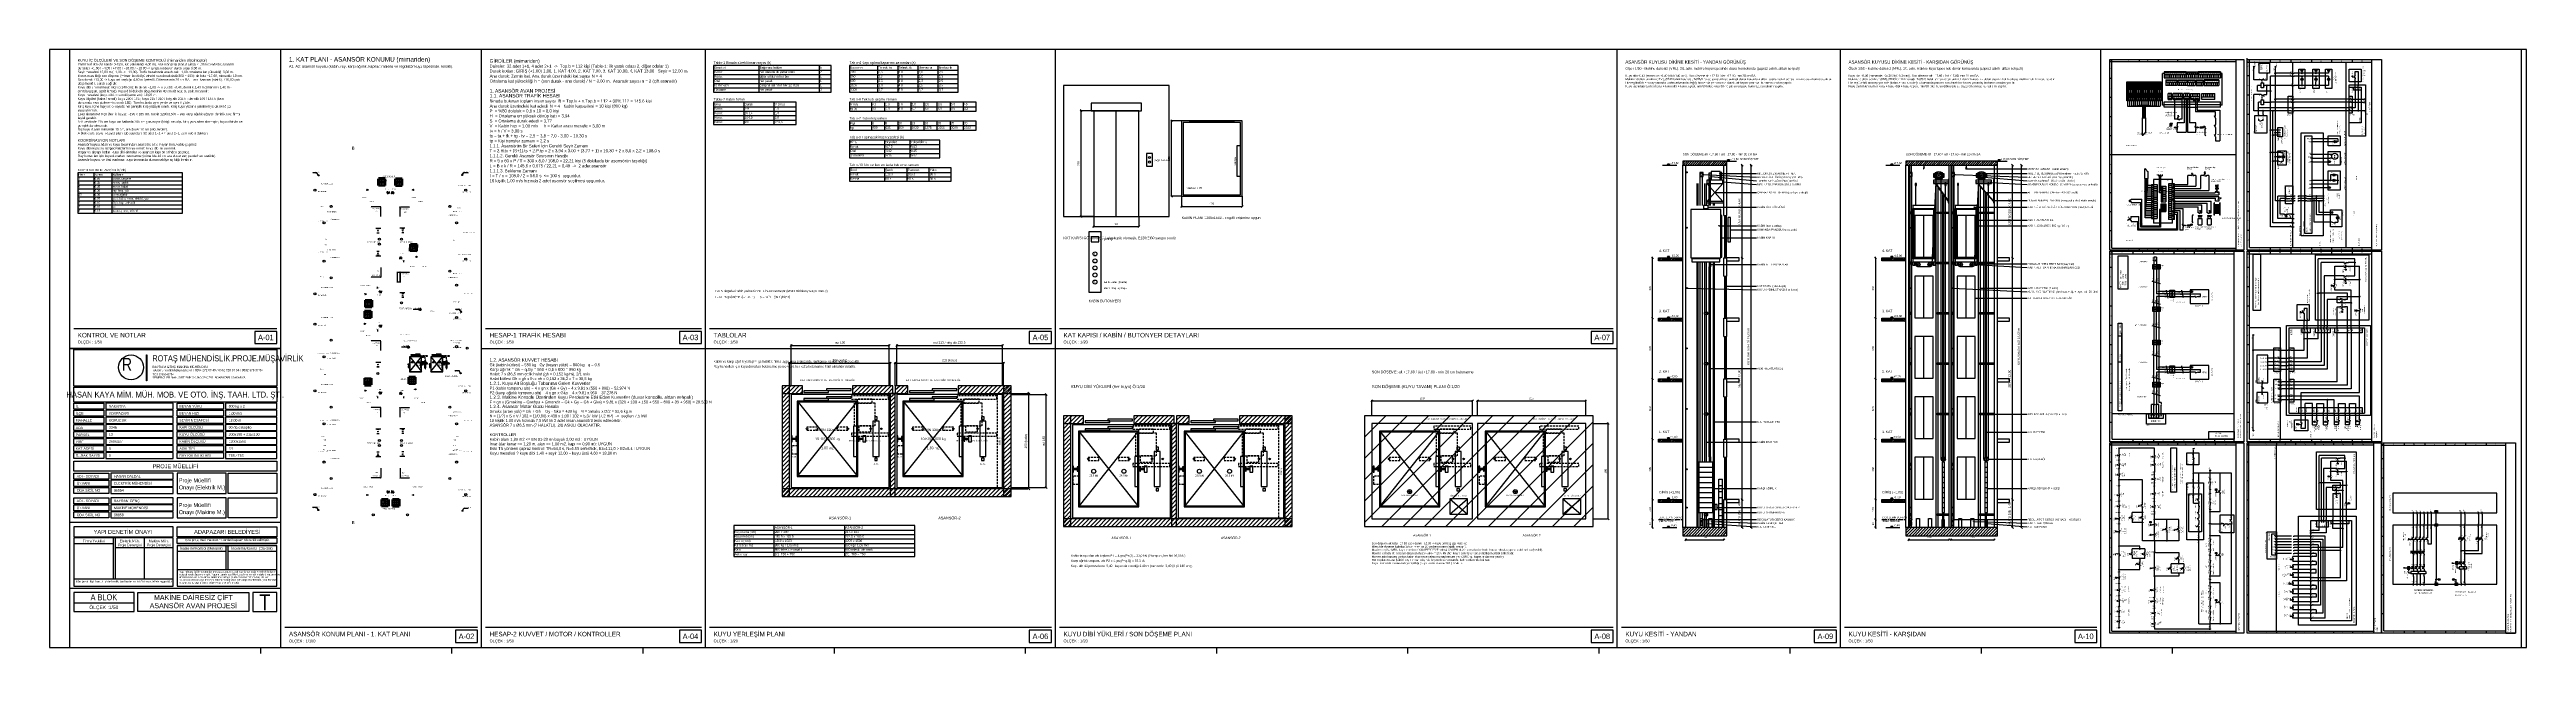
# Model space of a CAD drawing. Header units: centimetres. Extents: x 0 to 12309, y -30 to 2970.
import ezdxf
from ezdxf.enums import TextEntityAlignment as Align

# ---------------------------------------------------------------- set-up
doc = ezdxf.new("R2010")
doc.units = ezdxf.units.CM
doc.linetypes.add('CENTER', pattern=[40, 25, -5, 5, -5])
doc.linetypes.add('DASHED', pattern=[15, 10, -5])
for name, color, linetype in [('ASN-ANTET', 4, 'CONTINUOUS'), ('ASN-BASLIK', 5, 'CONTINUOUS'), ('ASN-CERCEVE', 7, 'CONTINUOUS'), ('ASN-DUVAR', 7, 'CONTINUOUS'), ('ASN-EKSEN', 8, 'CENTER'), ('ASN-ELEKTRIK', 3, 'CONTINUOUS'), ('ASN-ELEKTRIK-YAZI', 4, 'CONTINUOUS'), ('ASN-HALAT', 6, 'CONTINUOUS'), ('ASN-ISARET', 1, 'CONTINUOUS'), ('ASN-KA', 30, 'CONTINUOUS'), ('ASN-KABIN', 5, 'CONTINUOUS'), ('ASN-KAPI', 3, 'CONTINUOUS'), ('ASN-KIRIS', 1, 'DASHED'), ('ASN-KOT', 2, 'CONTINUOUS'), ('ASN-MIMARI', 8, 'CONTINUOUS'), ('ASN-MOTOR', 6, 'CONTINUOUS'), ('ASN-MOTOR-GIZLI', 6, 'DASHED'), ('ASN-OLCU', 3, 'CONTINUOUS'), ('ASN-RAY', 1, 'CONTINUOUS'), ('ASN-SIVA', 8, 'CONTINUOUS'), ('ASN-TABLO', 4, 'CONTINUOUS'), ('ASN-TARAMA', 8, 'CONTINUOUS'), ('ASN-UYARI', 1, 'CONTINUOUS'), ('ASN-YAZI', 4, 'CONTINUOUS'), ('ASN-YUK', 1, 'CONTINUOUS')]:
    doc.layers.add(name, color=color, linetype=linetype)
doc.styles.get("Standard").update_dxf_attribs({"font": 'arial.ttf', "width": 0.8})

msp = doc.modelspace()

# ---------------------------------------------------------------- linework, layer by layer
at = {"layer": 'ASN-ANTET'}
for p, q in [((120, 1585), (1130, 1585)), ((2167, 1585), (3240, 1585)), ((3280, 1585), (4979, 1585)), ((5019, 1585), (7771, 1585)), ((1150, 620), (100, 620)), ((615, 544), (120, 544)), ((318, 514), (120, 514)), ((318, 339), (318, 544)), ((328, 339), (328, 544)), ((615, 494), (328, 494)), ((471, 544), (471, 339)), ((878, 386), (878, 507)), ((888, 386), (888, 507)), ((878, 477), (635, 477)), ((1130, 386), (635, 386)), ((1130, 477), (888, 477)), ((1150, 292), (100, 292)), ((615, 339), (120, 339)), ((420, 219), (120, 219)), ((1170, 100), (2127, 100)), ((2167, 100), (3240, 100)), ((3280, 100), (4979, 100)), ((5019, 100), (7771, 100)), ((7811, 100), (8880, 100)), ((8920, 100), (10174, 100))]:
    msp.add_line(p, q, dxfattribs=at)
for points in [[(100, 0), (1150, 0), (1150, 1485), (100, 1485), (100, 0)], [(120, 1298), (120, 1480), (1130, 1480), (1130, 1298), (120, 1298)], [(484, 1325), (482, 1325), (482, 1454), (484, 1454), (484, 1325)], [(120, 1218), (120, 1293), (1130, 1293), (1130, 1218), (120, 1218)], [(120, 1213), (270, 1213), (270, 1183), (120, 1183), (120, 1213)], [(120, 1148), (120, 1178), (270, 1178), (270, 1148), (120, 1148)], [(120, 1143), (270, 1143), (270, 1113), (120, 1113), (120, 1143)], [(120, 1078), (120, 1108), (270, 1108), (270, 1078), (120, 1078)], [(615, 1213), (280, 1213), (280, 1183), (615, 1183), (615, 1213)], [(615, 1178), (280, 1178), (280, 1148), (615, 1148), (615, 1178)], [(615, 1143), (280, 1143), (280, 1113), (615, 1113), (615, 1143)], [(615, 1108), (280, 1108), (280, 1078), (615, 1078), (615, 1108)], [(635, 1213), (865, 1213), (865, 1183), (635, 1183), (635, 1213)], [(635, 1148), (635, 1178), (865, 1178), (865, 1148), (635, 1148)], [(635, 1143), (865, 1143), (865, 1113), (635, 1113), (635, 1143)], [(635, 1078), (635, 1108), (865, 1108), (865, 1078), (635, 1078)], [(1130, 1213), (875, 1213), (875, 1183), (1130, 1183), (1130, 1213)], [(1130, 1178), (875, 1178), (875, 1148), (1130, 1148), (1130, 1178)], [(1130, 1143), (875, 1143), (875, 1113), (1130, 1113), (1130, 1143)], [(1130, 1108), (875, 1108), (875, 1078), (1130, 1078), (1130, 1108)], [(120, 1073), (270, 1073), (270, 1043), (120, 1043), (120, 1073)], [(120, 1008), (120, 1038), (270, 1038), (270, 1008), (120, 1008)], [(120, 973), (120, 1003), (270, 1003), (270, 973), (120, 973)], [(615, 1073), (280, 1073), (280, 1043), (615, 1043), (615, 1073)], [(615, 1038), (280, 1038), (280, 1008), (615, 1008), (615, 1038)], [(615, 1003), (280, 1003), (280, 973), (615, 973), (615, 1003)], [(635, 1073), (865, 1073), (865, 1043), (635, 1043), (635, 1073)], [(635, 1008), (635, 1038), (865, 1038), (865, 1008), (635, 1008)], [(635, 973), (635, 1003), (865, 1003), (865, 973), (635, 973)], [(1130, 1073), (875, 1073), (875, 1043), (1130, 1043), (1130, 1073)], [(1130, 1038), (875, 1038), (875, 1008), (1130, 1008), (1130, 1038)], [(1130, 1003), (875, 1003), (875, 973), (1130, 973), (1130, 1003)], [(120, 938), (120, 968), (270, 968), (270, 938), (120, 938)], [(120, 875), (120, 925), (1130, 925), (1130, 875), (120, 875)], [(120, 865), (295, 865), (295, 835), (120, 835), (120, 865)], [(615, 968), (280, 968), (280, 938), (615, 938), (615, 968)], [(615, 865), (305, 865), (305, 835), (615, 835), (615, 865)], [(635, 938), (635, 968), (865, 968), (865, 938), (635, 938)], [(635, 765), (878, 765), (878, 865), (635, 865), (635, 765)], [(1130, 968), (875, 968), (875, 938), (1130, 938), (1130, 968)], [(1130, 865), (1130, 765), (888, 765), (888, 865), (1130, 865)], [(120, 800), (120, 830), (295, 830), (295, 800), (120, 800)], [(120, 765), (120, 795), (295, 795), (295, 765), (120, 765)], [(120, 743), (295, 743), (295, 713), (120, 713), (120, 743)], [(615, 830), (305, 830), (305, 800), (615, 800), (615, 830)], [(615, 795), (305, 795), (305, 765), (615, 765), (615, 795)], [(615, 743), (305, 743), (305, 713), (615, 713), (615, 743)], [(635, 643), (878, 643), (878, 743), (635, 743), (635, 643)], [(1130, 743), (1130, 643), (888, 643), (888, 743), (1130, 743)], [(120, 678), (120, 708), (295, 708), (295, 678), (120, 678)], [(120, 643), (120, 673), (295, 673), (295, 643), (120, 643)], [(615, 708), (305, 708), (305, 678), (615, 678), (615, 708)], [(615, 673), (305, 673), (305, 643), (615, 643), (615, 673)], [(120, 599), (120, 549), (615, 549), (615, 599), (120, 599)], [(615, 305), (615, 544), (120, 544), (120, 305), (615, 305)], [(1130, 599), (1130, 549), (635, 549), (635, 599), (1130, 599)], [(1130, 544), (1130, 516), (635, 516), (635, 544), (1130, 544)], [(635, 507), (1130, 507), (635, 507), (635, 305), (1130, 305), (1130, 507)], [(420, 272), (120, 272), (120, 179), (420, 179), (420, 272)], [(990, 272), (990, 179), (439, 179), (439, 272), (990, 272)], [(1010, 272), (1010, 179), (1130, 179), (1130, 272), (1010, 272)]]:
    msp.add_lwpolyline(points, dxfattribs=at)
for points in [[(1020, 1510), (1130, 1510), (1130, 1570), (1020, 1570)], [(3130, 1510), (3240, 1510), (3240, 1570), (3130, 1570)], [(4869, 1510), (4979, 1510), (4979, 1570), (4869, 1570)], [(7661, 1510), (7771, 1510), (7771, 1570), (7661, 1570)], [(2017, 25), (2127, 25), (2127, 85), (2017, 85)], [(3130, 25), (3240, 25), (3240, 85), (3130, 85)], [(4869, 25), (4979, 25), (4979, 85), (4869, 85)], [(7661, 25), (7771, 25), (7771, 85), (7661, 85)], [(8770, 25), (8880, 25), (8880, 85), (8770, 85)], [(10064, 25), (10174, 25), (10174, 85), (10064, 85)]]:
    msp.add_lwpolyline(points, close=True, dxfattribs=at)
msp.add_circle((405, 1391), 61.8, dxfattribs=at)
at = {"layer": 'ASN-CERCEVE'}
for p, q in [((1150, 0), (1150, 2970)), ((2147, 0), (2147, 2970)), ((3260, 0), (3260, 2970)), ((4999, 0), (4999, 2970)), ((7791, 0), (7791, 2970)), ((8900, 0), (8900, 2970)), ((10194, 0), (10194, 2970)), ((100, 1485), (1150, 1485)), ((2147, 1485), (3260, 1485)), ((3260, 1485), (4999, 1485)), ((4999, 1485), (7791, 1485))]:
    msp.add_line(p, q, dxfattribs=at)
for points in [[(0, 0), (12309, 0), (12309, 2970), (0, 2970)], [(100, 0), (12284, 0), (12284, 2970), (100, 2970)]]:
    msp.add_lwpolyline(points, close=True, dxfattribs=at)
at = {"layer": 'ASN-DUVAR'}
for p, q in [((8116, 595), (8116, 2395)), ((8131, 595), (8131, 2395)), ((8321, 2145), (8321, 2395)), ((8336, 2145), (8336, 2395)), ((9225, 595), (9225, 2395)), ((9240, 595), (9240, 2395)), ((9440, 595), (9440, 2395)), ((9450, 595), (9450, 2395)), ((9665, 595), (9665, 2395)), ((9680, 595), (9680, 2395)), ((8321, 2145), (8336, 2145)), ((8321, 1845), (8321, 1935)), ((8321, 1935), (8336, 1935)), ((8336, 1845), (8336, 1935)), ((8321, 1845), (8336, 1845)), ((8321, 1545), (8321, 1635)), ((8321, 1635), (8336, 1635)), ((8336, 1545), (8336, 1635)), ((8321, 1545), (8336, 1545)), ((8321, 1245), (8321, 1335)), ((8321, 1335), (8336, 1335)), ((8321, 1245), (8336, 1245)), ((8336, 1245), (8336, 1335)), ((8321, 945), (8321, 1035)), ((8321, 1035), (8336, 1035)), ((8336, 945), (8336, 1035)), ((8321, 945), (8336, 945)), ((8321, 595), (8321, 735)), ((8321, 735), (8336, 735)), ((8336, 595), (8336, 735))]:
    msp.add_line(p, q, dxfattribs=at)
for points in [[(5039, 2141), (5564, 2141), (5564, 2791), (5039, 2791)], [(8116, 2395), (8336, 2395), (8336, 2415), (8116, 2415)], [(9225, 2395), (9680, 2395), (9680, 2415), (9225, 2415)], [(3641, 750), (3678, 750), (3678, 1300), (3641, 1300)], [(3641, 1262), (3741, 1262), (3741, 1300), (3641, 1300)], [(3991, 1262), (4191, 1262), (4191, 1300), (3991, 1300)], [(4178, 750), (4203, 750), (4203, 1262), (4178, 1262)], [(4203, 1262), (4266, 1262), (4266, 1300), (4203, 1300)], [(4516, 1262), (4778, 1262), (4778, 1300), (4516, 1300)], [(4741, 750), (4778, 750), (4778, 1300), (4741, 1300)], [(5039, 600), (5076, 600), (5076, 1150), (5039, 1150)], [(5039, 1112), (5139, 1112), (5139, 1150), (5039, 1150)], [(5389, 1112), (5589, 1112), (5589, 1150), (5389, 1150)], [(5576, 600), (5601, 600), (5601, 1112), (5576, 1112)], [(5601, 1112), (5664, 1112), (5664, 1150), (5601, 1150)], [(5914, 1112), (6176, 1112), (6176, 1150), (5914, 1150)], [(6139, 600), (6176, 600), (6176, 1150), (6139, 1150)], [(6534, 600), (7671, 600), (7671, 1150), (6534, 1150)], [(3641, 750), (4778, 750), (4778, 788), (3641, 788)], [(5039, 600), (6176, 600), (6176, 638), (5039, 638)], [(8116, 555), (8336, 555), (8336, 595), (8116, 595)], [(9225, 555), (9680, 555), (9680, 595), (9225, 595)]]:
    msp.add_lwpolyline(points, close=True, dxfattribs=at)
for points in [[(8116, 1920), (7996, 1920), (7996, 1935), (8116, 1935)], [(8336, 1920), (8396, 1920), (8396, 1935), (8336, 1935)], [(9225, 1920), (9105, 1920), (9105, 1935), (9225, 1935)], [(9680, 1920), (9740, 1920), (9740, 1935), (9680, 1935)], [(8116, 1620), (7996, 1620), (7996, 1635), (8116, 1635)], [(8336, 1620), (8396, 1620), (8396, 1635), (8336, 1635)], [(9225, 1620), (9105, 1620), (9105, 1635), (9225, 1635)], [(9680, 1620), (9740, 1620), (9740, 1635), (9680, 1635)], [(8116, 1320), (7996, 1320), (7996, 1335), (8116, 1335)], [(8336, 1320), (8396, 1320), (8396, 1335), (8336, 1335)], [(9225, 1320), (9105, 1320), (9105, 1335), (9225, 1335)], [(9680, 1320), (9740, 1320), (9740, 1335), (9680, 1335)], [(8116, 1020), (7996, 1020), (7996, 1035), (8116, 1035)], [(8336, 1020), (8396, 1020), (8396, 1035), (8336, 1035)], [(9225, 1020), (9105, 1020), (9105, 1035), (9225, 1035)], [(9680, 1020), (9740, 1020), (9740, 1035), (9680, 1035)], [(8116, 720), (7996, 720), (7996, 735), (8116, 735)], [(8336, 720), (8396, 720), (8396, 735), (8336, 735)], [(9225, 720), (9105, 720), (9105, 735), (9225, 735)], [(9680, 720), (9740, 720), (9740, 735), (9680, 735)]]:
    msp.add_lwpolyline(points, dxfattribs=at)
at = {"layer": 'ASN-EKSEN'}
for p, q in [((7996, 635), (8111, 635)), ((9105, 635), (9220, 635)), ((1050, -30), (1050, -5)), ((2000, -30), (2000, -5)), ((2950, -30), (2950, -5)), ((3900, -30), (3900, -5)), ((4850, -30), (4850, -5)), ((5800, -30), (5800, -5)), ((6750, -30), (6750, -5)), ((7700, -30), (7700, -5)), ((8650, -30), (8650, -5)), ((9600, -30), (9600, -5)), ((10550, -30), (10550, -5))]:
    msp.add_line(p, q, dxfattribs=at)
at = {"layer": 'ASN-ELEKTRIK'}
for p, q in [((10238, 1974), (10238, 2920)), ((10238, 2920), (10905, 2920)), ((10238, 2911), (10867, 2911)), ((10248, 1984), (10248, 2920)), ((10385, 2920), (10385, 2911)), ((10479, 2920), (10479, 2911)), ((10500, 2694), (10500, 2851)), ((10508, 2851), (10500, 2851)), ((10508, 2859), (10508, 2829)), ((10618, 2859), (10508, 2859)), ((10508, 2846), (10618, 2846)), ((10514, 2853), (10511, 2857)), ((10514, 2853), (10511, 2857)), ((10515, 2853), (10512, 2857)), ((10515, 2853), (10512, 2857)), ((10517, 2846), (10517, 2829)), ((10524, 2853), (10521, 2857)), ((10524, 2853), (10521, 2857)), ((10525, 2853), (10522, 2857)), ((10525, 2853), (10522, 2857)), ((10526, 2846), (10526, 2829)), ((10526, 2846), (10526, 2829)), ((10533, 2853), (10530, 2857)), ((10533, 2853), (10530, 2857)), ((10534, 2853), (10531, 2857)), ((10534, 2853), (10531, 2857)), ((10535, 2846), (10535, 2829)), ((10535, 2846), (10535, 2829)), ((10543, 2853), (10540, 2857)), ((10543, 2853), (10540, 2857)), ((10543, 2853), (10540, 2857)), ((10543, 2853), (10540, 2857)), ((10544, 2846), (10544, 2829)), ((10544, 2846), (10544, 2829)), ((10552, 2853), (10549, 2857)), ((10552, 2853), (10549, 2857)), ((10552, 2853), (10549, 2857)), ((10552, 2853), (10549, 2857)), ((10553, 2846), (10553, 2829)), ((10553, 2846), (10553, 2829)), ((10561, 2853), (10558, 2857)), ((10561, 2853), (10558, 2857)), ((10561, 2853), (10558, 2857)), ((10561, 2853), (10558, 2857)), ((10563, 2846), (10563, 2829)), ((10563, 2846), (10563, 2829)), ((10570, 2853), (10567, 2857)), ((10570, 2853), (10567, 2857)), ((10570, 2853), (10567, 2857)), ((10570, 2853), (10567, 2857)), ((10572, 2846), (10572, 2829)), ((10572, 2846), (10572, 2829)), ((10572, 2846), (10572, 2829)), ((10574, 2920), (10574, 2911)), ((10579, 2853), (10576, 2857)), ((10579, 2853), (10576, 2857)), ((10580, 2853), (10577, 2857)), ((10580, 2853), (10577, 2857)), ((10581, 2846), (10581, 2829)), ((10581, 2846), (10581, 2829)), ((10581, 2846), (10581, 2829)), ((10588, 2853), (10585, 2857)), ((10588, 2853), (10585, 2857)), ((10589, 2853), (10586, 2857)), ((10589, 2853), (10586, 2857)), ((10590, 2846), (10590, 2829)), ((10590, 2846), (10590, 2829)), ((10590, 2846), (10590, 2829)), ((10598, 2853), (10595, 2857)), ((10598, 2853), (10595, 2857)), ((10598, 2853), (10595, 2857)), ((10598, 2853), (10595, 2857)), ((10599, 2846), (10599, 2829)), ((10599, 2846), (10599, 2829)), ((10599, 2846), (10599, 2829)), ((10607, 2853), (10604, 2857)), ((10607, 2853), (10604, 2857)), ((10607, 2853), (10604, 2857)), ((10607, 2853), (10604, 2857)), ((10609, 2846), (10609, 2829)), ((10609, 2846), (10609, 2829)), ((10609, 2846), (10609, 2829)), ((10616, 2853), (10613, 2857)), ((10616, 2853), (10613, 2857)), ((10616, 2853), (10613, 2857)), ((10616, 2853), (10613, 2857)), ((10618, 2859), (10618, 2829)), ((10620, 2859), (10620, 2829)), ((10620, 2859), (10676, 2859)), ((10676, 2846), (10620, 2846)), ((10627, 2853), (10624, 2857)), ((10627, 2853), (10624, 2857)), ((10628, 2853), (10625, 2857)), ((10628, 2853), (10625, 2857)), ((10630, 2846), (10630, 2829)), ((10637, 2853), (10634, 2857)), ((10637, 2853), (10634, 2857)), ((10637, 2853), (10634, 2857)), ((10637, 2853), (10634, 2857)), ((10639, 2846), (10639, 2829)), ((10639, 2846), (10639, 2829)), ((10646, 2853), (10643, 2857)), ((10646, 2853), (10643, 2857)), ((10647, 2853), (10644, 2857)), ((10647, 2853), (10644, 2857)), ((10648, 2846), (10648, 2829)), ((10648, 2846), (10648, 2829)), ((10655, 2853), (10652, 2857)), ((10655, 2853), (10652, 2857)), ((10656, 2853), (10653, 2857)), ((10656, 2853), (10653, 2857)), ((10657, 2846), (10657, 2829)), ((10657, 2846), (10657, 2829)), ((10665, 2853), (10662, 2857)), ((10665, 2853), (10662, 2857)), ((10665, 2853), (10662, 2857)), ((10665, 2853), (10662, 2857)), ((10666, 2846), (10666, 2829)), ((10666, 2846), (10666, 2829)), ((10668, 2911), (10668, 2920)), ((10674, 2853), (10671, 2857)), ((10674, 2853), (10671, 2857)), ((10674, 2853), (10671, 2857)), ((10674, 2853), (10671, 2857)), ((10676, 2859), (10676, 2829)), ((10676, 2859), (10676, 2829)), ((10678, 2859), (10678, 2829)), ((10788, 2859), (10678, 2859)), ((10678, 2846), (10788, 2846)), ((10685, 2853), (10682, 2857)), ((10685, 2853), (10682, 2857)), ((10685, 2853), (10682, 2857)), ((10685, 2853), (10682, 2857)), ((10687, 2846), (10687, 2829)), ((10695, 2853), (10692, 2857)), ((10695, 2853), (10692, 2857)), ((10695, 2853), (10692, 2857)), ((10695, 2853), (10692, 2857)), ((10697, 2846), (10697, 2829)), ((10697, 2846), (10697, 2829)), ((10704, 2853), (10701, 2857)), ((10704, 2853), (10701, 2857)), ((10704, 2853), (10701, 2857)), ((10704, 2853), (10701, 2857)), ((10706, 2846), (10706, 2829)), ((10706, 2846), (10706, 2829)), ((10713, 2853), (10710, 2857)), ((10713, 2853), (10710, 2857)), ((10714, 2853), (10711, 2857)), ((10714, 2853), (10711, 2857)), ((10715, 2846), (10715, 2829)), ((10715, 2846), (10715, 2829)), ((10722, 2853), (10719, 2857)), ((10722, 2853), (10719, 2857)), ((10723, 2853), (10720, 2857)), ((10723, 2853), (10720, 2857)), ((10724, 2846), (10724, 2829)), ((10724, 2846), (10724, 2829)), ((10732, 2853), (10729, 2857)), ((10732, 2853), (10729, 2857)), ((10732, 2853), (10729, 2857)), ((10732, 2853), (10729, 2857)), ((10733, 2846), (10733, 2829)), ((10733, 2846), (10733, 2829)), ((10741, 2853), (10738, 2857)), ((10741, 2853), (10738, 2857)), ((10741, 2853), (10738, 2857)), ((10741, 2853), (10738, 2857)), ((10742, 2846), (10742, 2829)), ((10742, 2846), (10742, 2829)), ((10742, 2846), (10742, 2829)), ((10750, 2853), (10747, 2857)), ((10750, 2853), (10747, 2857)), ((10750, 2853), (10747, 2857)), ((10750, 2853), (10747, 2857)), ((10752, 2846), (10752, 2829)), ((10752, 2846), (10752, 2829)), ((10752, 2846), (10752, 2829)), ((10759, 2853), (10756, 2857)), ((10759, 2853), (10756, 2857)), ((10759, 2853), (10756, 2857)), ((10759, 2853), (10756, 2857)), ((10761, 2846), (10761, 2829)), ((10761, 2846), (10761, 2829)), ((10761, 2846), (10761, 2829)), ((10763, 2911), (10763, 2920)), ((10768, 2853), (10765, 2857)), ((10768, 2853), (10765, 2857)), ((10769, 2853), (10766, 2857)), ((10769, 2853), (10766, 2857)), ((10770, 2846), (10770, 2829)), ((10770, 2846), (10770, 2829)), ((10770, 2846), (10770, 2829)), ((10777, 2853), (10774, 2857)), ((10777, 2853), (10774, 2857)), ((10778, 2853), (10775, 2857)), ((10778, 2853), (10775, 2857)), ((10779, 2846), (10779, 2829)), ((10779, 2846), (10779, 2829)), ((10779, 2846), (10779, 2829)), ((10787, 2853), (10784, 2857)), ((10787, 2853), (10784, 2857)), ((10787, 2853), (10784, 2857)), ((10787, 2853), (10784, 2857)), ((10788, 2859), (10788, 2829)), ((10796, 2851), (10788, 2851)), ((10796, 2694), (10796, 2851)), ((10867, 1974), (10867, 2920)), ((10905, 2920), (10905, 1974)), ((10921, 2920), (10921, 2927)), ((10921, 1974), (10921, 2920)), ((10921, 2920), (11588, 2920)), ((10921, 2908), (11540, 2908)), ((10933, 2840), (10921, 2840)), ((10933, 1986), (10933, 2920)), ((10954, 2888), (10951, 2883)), ((10954, 2888), (10957, 2883)), ((10954, 2876), (10954, 2888)), ((10954, 2882), (10954, 2876)), ((10954, 2820), (10954, 2876)), ((10981, 2903), (11032, 2903)), ((10981, 2852), (10981, 2903)), ((11032, 2852), (10981, 2852)), ((11020, 2846), (11020, 2850)), ((11020, 2820), (11020, 2846)), ((11032, 2903), (11032, 2852)), ((11035, 2920), (11035, 2908)), ((11037, 2708), (11037, 2837)), ((11142, 2837), (11037, 2837)), ((11061, 2888), (11058, 2883)), ((11061, 2852), (11061, 2888)), ((11061, 2888), (11064, 2883)), ((11142, 2852), (11061, 2852)), ((11061, 2723), (11061, 2852)), ((11138, 2920), (11138, 2908)), ((11142, 2852), (11147, 2852)), ((11142, 2837), (11147, 2837)), ((11148, 1986), (11148, 2908)), ((11150, 2852), (11154, 2852)), ((11150, 2837), (11154, 2837)), ((11193, 2852), (11154, 2852)), ((11193, 2837), (11154, 2837)), ((11178, 2777), (11178, 2873)), ((11178, 2873), (11208, 2873)), ((11196, 2866), (11190, 2866)), ((11196, 2867), (11191, 2867)), ((11195, 2869), (11192, 2869)), ((11193, 2866), (11193, 2855)), ((11193, 2855), (11193, 2852)), ((11263, 2852), (11193, 2852)), ((11193, 2837), (11193, 2834)), ((11263, 2837), (11193, 2837)), ((11193, 2834), (11193, 2828)), ((11208, 2873), (11208, 2777)), ((11240, 2920), (11240, 2908)), ((11248, 2777), (11248, 2873)), ((11248, 2873), (11278, 2873)), ((11265, 2867), (11260, 2867)), ((11266, 2866), (11260, 2866)), ((11264, 2869), (11261, 2869)), ((11263, 2866), (11263, 2855)), ((11263, 2855), (11263, 2852)), ((11326, 2852), (11263, 2852)), ((11263, 2837), (11263, 2834)), ((11326, 2837), (11263, 2837)), ((11263, 2834), (11263, 2828)), ((11278, 2873), (11278, 2777)), ((11311, 2777), (11311, 2873)), ((11311, 2873), (11341, 2873)), ((11328, 2867), (11323, 2867)), ((11329, 2866), (11323, 2866)), ((11327, 2869), (11324, 2869)), ((11326, 2866), (11326, 2855)), ((11326, 2855), (11326, 2852)), ((11326, 2837), (11326, 2834)), ((11326, 2834), (11326, 2828)), ((11341, 2873), (11341, 2777)), ((11342, 2908), (11342, 2920)), ((11413, 1986), (11413, 2908)), ((11428, 2810), (11428, 2873)), ((11428, 2873), (11488, 2873)), ((11442, 2834), (11442, 2840)), ((11442, 2840), (11446, 2840)), ((11442, 2837), (11446, 2837)), ((11442, 2834), (11446, 2834)), ((11444, 2908), (11444, 2920)), ((11449, 2837), (11454, 2837)), ((11458, 2843), (11450, 2829)), ((11458, 2861), (11473, 2861)), ((11458, 2849), (11458, 2861)), ((11458, 2843), (11458, 2849)), ((11473, 2861), (11473, 2789)), ((11488, 2873), (11488, 2810)), ((11540, 1974), (11540, 2920)), ((11588, 2920), (11588, 1974)), ((10248, 2826), (10238, 2826)), ((10248, 2731), (10238, 2731)), ((10323, 2810), (10332, 2810)), ((10323, 2716), (10323, 2810)), ((10323, 2775), (10332, 2775)), ((10323, 2774), (10332, 2774)), ((10323, 2772), (10323, 2753)), ((10332, 2772), (10323, 2772)), ((10323, 2753), (10332, 2753)), ((10323, 2752), (10332, 2752)), ((10323, 2750), (10332, 2750)), ((10332, 2716), (10323, 2716)), ((10324, 2808), (10324, 2795)), ((10331, 2808), (10324, 2808)), ((10324, 2795), (10331, 2795)), ((10331, 2788), (10324, 2788)), ((10324, 2788), (10324, 2780)), ((10324, 2780), (10331, 2780)), ((10324, 2746), (10331, 2746)), ((10324, 2738), (10324, 2746)), ((10331, 2738), (10324, 2738)), ((10324, 2718), (10324, 2731)), ((10324, 2731), (10331, 2731)), ((10331, 2718), (10324, 2718)), ((10325, 2793), (10330, 2793)), ((10325, 2789), (10325, 2793)), ((10330, 2789), (10325, 2789)), ((10330, 2736), (10325, 2736)), ((10325, 2736), (10325, 2733)), ((10325, 2733), (10330, 2733)), ((10327, 2718), (10327, 2688)), ((10330, 2793), (10330, 2789)), ((10330, 2733), (10330, 2736)), ((10331, 2795), (10331, 2808)), ((10331, 2780), (10331, 2788)), ((10331, 2746), (10331, 2738)), ((10331, 2731), (10331, 2718)), ((10332, 2810), (10342, 2810)), ((10332, 2716), (10332, 2810)), ((10332, 2810), (10332, 2716)), ((10332, 2775), (10342, 2775)), ((10332, 2774), (10342, 2774)), ((10332, 2772), (10332, 2753)), ((10341, 2772), (10332, 2772)), ((10332, 2753), (10332, 2772)), ((10332, 2753), (10341, 2753)), ((10332, 2752), (10342, 2752)), ((10332, 2750), (10342, 2750)), ((10342, 2716), (10332, 2716)), ((10333, 2808), (10333, 2795)), ((10341, 2808), (10333, 2808)), ((10333, 2795), (10341, 2795)), ((10341, 2788), (10333, 2788)), ((10333, 2788), (10333, 2780)), ((10333, 2780), (10341, 2780)), ((10333, 2746), (10341, 2746)), ((10333, 2738), (10333, 2746)), ((10341, 2738), (10333, 2738)), ((10333, 2718), (10333, 2731)), ((10333, 2731), (10341, 2731)), ((10341, 2718), (10333, 2718)), ((10335, 2793), (10339, 2793)), ((10335, 2789), (10335, 2793)), ((10339, 2789), (10335, 2789)), ((10339, 2736), (10335, 2736)), ((10335, 2736), (10335, 2733)), ((10335, 2733), (10339, 2733)), ((10337, 2718), (10337, 2689)), ((10339, 2793), (10339, 2789)), ((10339, 2733), (10339, 2736)), ((10341, 2795), (10341, 2808)), ((10341, 2780), (10341, 2788)), ((10341, 2753), (10341, 2772)), ((10341, 2746), (10341, 2738)), ((10341, 2731), (10341, 2718)), ((10342, 2810), (10351, 2810)), ((10342, 2716), (10342, 2810)), ((10342, 2810), (10342, 2716)), ((10342, 2775), (10351, 2775)), ((10342, 2774), (10351, 2774)), ((10342, 2772), (10342, 2753)), ((10351, 2772), (10342, 2772)), ((10342, 2753), (10351, 2753)), ((10342, 2752), (10351, 2752)), ((10342, 2750), (10351, 2750)), ((10351, 2716), (10342, 2716)), ((10343, 2808), (10343, 2795)), ((10350, 2808), (10343, 2808)), ((10343, 2795), (10350, 2795)), ((10350, 2788), (10343, 2788)), ((10343, 2788), (10343, 2780)), ((10343, 2780), (10350, 2780)), ((10343, 2746), (10350, 2746)), ((10343, 2738), (10343, 2746)), ((10350, 2738), (10343, 2738)), ((10343, 2718), (10343, 2731)), ((10343, 2731), (10350, 2731)), ((10350, 2718), (10343, 2718)), ((10344, 2793), (10349, 2793)), ((10344, 2789), (10344, 2793)), ((10349, 2789), (10344, 2789)), ((10349, 2736), (10344, 2736)), ((10344, 2736), (10344, 2733)), ((10344, 2733), (10349, 2733)), ((10346, 2718), (10346, 2690)), ((10349, 2793), (10349, 2789)), ((10349, 2733), (10349, 2736)), ((10350, 2795), (10350, 2808)), ((10350, 2780), (10350, 2788)), ((10350, 2746), (10350, 2738)), ((10350, 2731), (10350, 2718)), ((10351, 2810), (10361, 2810)), ((10351, 2716), (10351, 2810)), ((10351, 2810), (10351, 2716)), ((10351, 2775), (10361, 2775)), ((10351, 2774), (10361, 2774)), ((10351, 2772), (10351, 2753)), ((10360, 2772), (10351, 2772)), ((10351, 2753), (10351, 2772)), ((10351, 2753), (10360, 2753)), ((10351, 2752), (10361, 2752)), ((10351, 2750), (10361, 2750)), ((10361, 2716), (10351, 2716)), ((10352, 2808), (10352, 2795)), ((10360, 2808), (10352, 2808)), ((10352, 2795), (10360, 2795)), ((10360, 2788), (10352, 2788)), ((10352, 2788), (10352, 2780)), ((10352, 2780), (10360, 2780)), ((10352, 2746), (10360, 2746)), ((10352, 2738), (10352, 2746)), ((10360, 2738), (10352, 2738)), ((10352, 2718), (10352, 2731)), ((10352, 2731), (10360, 2731)), ((10360, 2718), (10352, 2718)), ((10353, 2793), (10358, 2793)), ((10353, 2789), (10353, 2793)), ((10358, 2789), (10353, 2789)), ((10358, 2736), (10353, 2736)), ((10353, 2736), (10353, 2733)), ((10353, 2733), (10358, 2733)), ((10356, 2718), (10356, 2691)), ((10358, 2793), (10358, 2789)), ((10358, 2733), (10358, 2736)), ((10360, 2795), (10360, 2808)), ((10360, 2780), (10360, 2788)), ((10360, 2753), (10360, 2772)), ((10360, 2746), (10360, 2738)), ((10360, 2731), (10360, 2718)), ((10361, 2810), (10370, 2810)), ((10361, 2716), (10361, 2810)), ((10361, 2810), (10361, 2716)), ((10361, 2808), (10361, 2795)), ((10369, 2808), (10361, 2808)), ((10361, 2795), (10369, 2795)), ((10369, 2788), (10361, 2788)), ((10361, 2788), (10361, 2780)), ((10361, 2780), (10369, 2780)), ((10361, 2775), (10370, 2775)), ((10361, 2774), (10370, 2774)), ((10361, 2772), (10361, 2753)), ((10370, 2772), (10361, 2772)), ((10361, 2753), (10370, 2753)), ((10361, 2752), (10370, 2752)), ((10361, 2750), (10370, 2750)), ((10361, 2746), (10369, 2746)), ((10361, 2738), (10361, 2746)), ((10369, 2738), (10361, 2738)), ((10361, 2718), (10361, 2731)), ((10361, 2731), (10369, 2731)), ((10369, 2718), (10361, 2718)), ((10370, 2716), (10361, 2716)), ((10363, 2793), (10368, 2793)), ((10363, 2789), (10363, 2793)), ((10368, 2789), (10363, 2789)), ((10368, 2736), (10363, 2736)), ((10363, 2736), (10363, 2733)), ((10363, 2733), (10368, 2733)), ((10365, 2718), (10365, 2691)), ((10368, 2793), (10368, 2789)), ((10368, 2733), (10368, 2736)), ((10369, 2795), (10369, 2808)), ((10369, 2780), (10369, 2788)), ((10369, 2746), (10369, 2738)), ((10369, 2731), (10369, 2718)), ((10370, 2810), (10379, 2810)), ((10370, 2716), (10370, 2810)), ((10370, 2810), (10370, 2716)), ((10370, 2775), (10379, 2775)), ((10370, 2774), (10379, 2774)), ((10370, 2772), (10370, 2753)), ((10379, 2772), (10370, 2772)), ((10370, 2753), (10370, 2772)), ((10370, 2753), (10379, 2753)), ((10370, 2752), (10379, 2752)), ((10370, 2750), (10379, 2750)), ((10379, 2716), (10370, 2716)), ((10371, 2808), (10371, 2795)), ((10379, 2808), (10371, 2808)), ((10371, 2795), (10379, 2795)), ((10379, 2788), (10371, 2788)), ((10371, 2788), (10371, 2780)), ((10371, 2780), (10379, 2780)), ((10371, 2746), (10379, 2746)), ((10371, 2738), (10371, 2746)), ((10379, 2738), (10371, 2738)), ((10371, 2718), (10371, 2731)), ((10371, 2731), (10379, 2731)), ((10379, 2718), (10371, 2718)), ((10372, 2793), (10377, 2793)), ((10372, 2789), (10372, 2793)), ((10377, 2789), (10372, 2789)), ((10377, 2736), (10372, 2736)), ((10372, 2736), (10372, 2733)), ((10372, 2733), (10377, 2733)), ((10375, 2718), (10375, 2692)), ((10377, 2793), (10377, 2789)), ((10377, 2733), (10377, 2736)), ((10379, 2810), (10389, 2810)), ((10379, 2716), (10379, 2810)), ((10379, 2810), (10379, 2716)), ((10379, 2795), (10379, 2808)), ((10379, 2780), (10379, 2788)), ((10379, 2775), (10389, 2775)), ((10379, 2774), (10389, 2774)), ((10379, 2753), (10379, 2772)), ((10379, 2752), (10389, 2752)), ((10379, 2750), (10389, 2750)), ((10379, 2746), (10379, 2738)), ((10379, 2731), (10379, 2718)), ((10389, 2716), (10379, 2716)), ((10380, 2808), (10380, 2795)), ((10388, 2808), (10380, 2808)), ((10380, 2795), (10388, 2795)), ((10388, 2788), (10380, 2788)), ((10380, 2788), (10380, 2780)), ((10380, 2780), (10388, 2780)), ((10380, 2772), (10380, 2753)), ((10389, 2772), (10380, 2772)), ((10380, 2753), (10389, 2753)), ((10380, 2746), (10388, 2746)), ((10380, 2738), (10380, 2746)), ((10388, 2738), (10380, 2738)), ((10380, 2718), (10380, 2731)), ((10380, 2731), (10388, 2731)), ((10388, 2718), (10380, 2718)), ((10382, 2793), (10387, 2793)), ((10382, 2789), (10382, 2793)), ((10387, 2789), (10382, 2789)), ((10387, 2736), (10382, 2736)), ((10382, 2736), (10382, 2733)), ((10382, 2733), (10387, 2733)), ((10384, 2718), (10384, 2693)), ((10387, 2793), (10387, 2789)), ((10387, 2733), (10387, 2736)), ((10388, 2795), (10388, 2808)), ((10388, 2780), (10388, 2788)), ((10388, 2746), (10388, 2738)), ((10388, 2731), (10388, 2718)), ((10389, 2810), (10398, 2810)), ((10389, 2716), (10389, 2810)), ((10389, 2810), (10389, 2716)), ((10389, 2775), (10398, 2775)), ((10389, 2774), (10398, 2774)), ((10389, 2772), (10389, 2753)), ((10398, 2772), (10389, 2772)), ((10389, 2753), (10389, 2772)), ((10389, 2753), (10398, 2753)), ((10389, 2752), (10398, 2752)), ((10389, 2750), (10398, 2750)), ((10398, 2716), (10389, 2716)), ((10390, 2808), (10390, 2795)), ((10397, 2808), (10390, 2808)), ((10390, 2795), (10397, 2795)), ((10397, 2788), (10390, 2788)), ((10390, 2788), (10390, 2780)), ((10390, 2780), (10397, 2780)), ((10390, 2746), (10397, 2746)), ((10390, 2738), (10390, 2746)), ((10397, 2738), (10390, 2738)), ((10390, 2718), (10390, 2731)), ((10390, 2731), (10397, 2731)), ((10397, 2718), (10390, 2718)), ((10391, 2793), (10396, 2793)), ((10391, 2789), (10391, 2793)), ((10396, 2789), (10391, 2789)), ((10396, 2736), (10391, 2736)), ((10391, 2736), (10391, 2733)), ((10391, 2733), (10396, 2733)), ((10394, 2718), (10394, 2694)), ((10396, 2793), (10396, 2789)), ((10396, 2733), (10396, 2736)), ((10397, 2795), (10397, 2808)), ((10397, 2780), (10397, 2788)), ((10397, 2746), (10397, 2738)), ((10397, 2731), (10397, 2718)), ((10398, 2810), (10408, 2810)), ((10398, 2716), (10398, 2810)), ((10398, 2810), (10398, 2716)), ((10398, 2775), (10408, 2775)), ((10398, 2774), (10408, 2774)), ((10398, 2753), (10398, 2772)), ((10398, 2752), (10408, 2752)), ((10398, 2750), (10408, 2750)), ((10408, 2716), (10398, 2716)), ((10399, 2808), (10399, 2795)), ((10407, 2808), (10399, 2808)), ((10399, 2795), (10407, 2795)), ((10407, 2788), (10399, 2788)), ((10399, 2788), (10399, 2780)), ((10399, 2780), (10407, 2780)), ((10399, 2772), (10399, 2753)), ((10408, 2772), (10399, 2772)), ((10399, 2753), (10408, 2753)), ((10399, 2746), (10407, 2746)), ((10399, 2738), (10399, 2746)), ((10407, 2738), (10399, 2738)), ((10399, 2718), (10399, 2731)), ((10399, 2731), (10407, 2731)), ((10407, 2718), (10399, 2718)), ((10401, 2793), (10405, 2793)), ((10401, 2789), (10401, 2793)), ((10405, 2789), (10401, 2789)), ((10405, 2736), (10401, 2736)), ((10401, 2736), (10401, 2733)), ((10401, 2733), (10405, 2733)), ((10403, 2718), (10403, 2694)), ((10405, 2793), (10405, 2789)), ((10405, 2733), (10405, 2736)), ((10407, 2795), (10407, 2808)), ((10407, 2780), (10407, 2788)), ((10407, 2746), (10407, 2738)), ((10407, 2731), (10407, 2718)), ((10408, 2810), (10417, 2810)), ((10408, 2716), (10408, 2810)), ((10408, 2810), (10408, 2716)), ((10408, 2775), (10417, 2775)), ((10408, 2774), (10417, 2774)), ((10408, 2772), (10408, 2753)), ((10417, 2772), (10408, 2772)), ((10408, 2753), (10408, 2772)), ((10408, 2753), (10417, 2753)), ((10408, 2752), (10417, 2752)), ((10408, 2750), (10417, 2750)), ((10417, 2716), (10408, 2716)), ((10409, 2808), (10409, 2795)), ((10416, 2808), (10409, 2808)), ((10409, 2795), (10416, 2795)), ((10416, 2788), (10409, 2788)), ((10409, 2788), (10409, 2780)), ((10409, 2780), (10416, 2780)), ((10409, 2746), (10416, 2746)), ((10409, 2738), (10409, 2746)), ((10416, 2738), (10409, 2738)), ((10409, 2718), (10409, 2731)), ((10409, 2731), (10416, 2731)), ((10416, 2718), (10409, 2718)), ((10410, 2793), (10415, 2793)), ((10410, 2789), (10410, 2793)), ((10415, 2789), (10410, 2789)), ((10415, 2736), (10410, 2736)), ((10410, 2736), (10410, 2733)), ((10410, 2733), (10415, 2733)), ((10413, 2718), (10413, 2694)), ((10415, 2793), (10415, 2789)), ((10415, 2733), (10415, 2736)), ((10416, 2795), (10416, 2808)), ((10416, 2780), (10416, 2788)), ((10416, 2746), (10416, 2738)), ((10416, 2731), (10416, 2718)), ((10417, 2810), (10427, 2810)), ((10417, 2716), (10417, 2810)), ((10417, 2810), (10417, 2716)), ((10417, 2775), (10427, 2775)), ((10417, 2774), (10427, 2774)), ((10417, 2772), (10417, 2753)), ((10427, 2772), (10417, 2772)), ((10417, 2753), (10417, 2772)), ((10417, 2753), (10427, 2753)), ((10417, 2752), (10427, 2752)), ((10417, 2750), (10427, 2750)), ((10427, 2716), (10417, 2716)), ((10418, 2808), (10418, 2795)), ((10426, 2808), (10418, 2808)), ((10418, 2795), (10426, 2795)), ((10426, 2788), (10418, 2788)), ((10418, 2788), (10418, 2780)), ((10418, 2780), (10426, 2780)), ((10418, 2746), (10426, 2746)), ((10418, 2738), (10418, 2746)), ((10426, 2738), (10418, 2738)), ((10418, 2718), (10418, 2731)), ((10418, 2731), (10426, 2731)), ((10426, 2718), (10418, 2718)), ((10420, 2793), (10424, 2793)), ((10420, 2789), (10420, 2793)), ((10424, 2789), (10420, 2789)), ((10424, 2736), (10420, 2736)), ((10420, 2736), (10420, 2733)), ((10420, 2733), (10424, 2733)), ((10422, 2718), (10422, 2694)), ((10424, 2793), (10424, 2789)), ((10424, 2733), (10424, 2736)), ((10426, 2795), (10426, 2808)), ((10426, 2780), (10426, 2788)), ((10426, 2746), (10426, 2738)), ((10426, 2731), (10426, 2718)), ((10427, 2810), (10436, 2810)), ((10427, 2716), (10427, 2810)), ((10427, 2810), (10427, 2716)), ((10427, 2775), (10436, 2775)), ((10427, 2774), (10436, 2774)), ((10427, 2772), (10427, 2753)), ((10436, 2772), (10427, 2772)), ((10427, 2753), (10427, 2772)), ((10427, 2753), (10436, 2753)), ((10427, 2752), (10436, 2752)), ((10427, 2750), (10436, 2750)), ((10436, 2716), (10427, 2716)), ((10428, 2808), (10428, 2795)), ((10435, 2808), (10428, 2808)), ((10428, 2795), (10435, 2795)), ((10435, 2788), (10428, 2788)), ((10428, 2788), (10428, 2780)), ((10428, 2780), (10435, 2780)), ((10428, 2746), (10435, 2746)), ((10428, 2738), (10428, 2746)), ((10435, 2738), (10428, 2738)), ((10428, 2718), (10428, 2731)), ((10428, 2731), (10435, 2731)), ((10435, 2718), (10428, 2718)), ((10429, 2793), (10434, 2793)), ((10429, 2789), (10429, 2793)), ((10434, 2789), (10429, 2789)), ((10434, 2736), (10429, 2736)), ((10429, 2736), (10429, 2733)), ((10429, 2733), (10434, 2733)), ((10431, 2718), (10431, 2693)), ((10434, 2793), (10434, 2789)), ((10434, 2733), (10434, 2736)), ((10435, 2795), (10435, 2808)), ((10435, 2780), (10435, 2788)), ((10435, 2746), (10435, 2738)), ((10435, 2731), (10435, 2718)), ((10436, 2810), (10446, 2810)), ((10436, 2716), (10436, 2810)), ((10436, 2810), (10436, 2716)), ((10436, 2775), (10446, 2775)), ((10436, 2774), (10446, 2774)), ((10436, 2772), (10436, 2753)), ((10445, 2772), (10436, 2772)), ((10436, 2753), (10436, 2772)), ((10436, 2753), (10445, 2753)), ((10436, 2752), (10446, 2752)), ((10436, 2750), (10446, 2750)), ((10446, 2716), (10436, 2716)), ((10437, 2808), (10437, 2795)), ((10445, 2808), (10437, 2808)), ((10437, 2795), (10445, 2795)), ((10445, 2788), (10437, 2788)), ((10437, 2788), (10437, 2780)), ((10437, 2780), (10445, 2780)), ((10437, 2746), (10445, 2746)), ((10437, 2738), (10437, 2746)), ((10445, 2738), (10437, 2738)), ((10437, 2718), (10437, 2731)), ((10437, 2731), (10445, 2731)), ((10445, 2718), (10437, 2718)), ((10439, 2793), (10443, 2793)), ((10439, 2789), (10439, 2793)), ((10443, 2789), (10439, 2789)), ((10443, 2736), (10439, 2736)), ((10439, 2736), (10439, 2733)), ((10439, 2733), (10443, 2733)), ((10441, 2718), (10441, 2692)), ((10443, 2793), (10443, 2789)), ((10443, 2733), (10443, 2736)), ((10445, 2795), (10445, 2808)), ((10445, 2780), (10445, 2788)), ((10445, 2753), (10445, 2772)), ((10445, 2746), (10445, 2738)), ((10445, 2731), (10445, 2718)), ((10446, 2810), (10455, 2810)), ((10446, 2716), (10446, 2810)), ((10446, 2810), (10446, 2716)), ((10446, 2775), (10455, 2775)), ((10446, 2774), (10455, 2774)), ((10446, 2772), (10446, 2753)), ((10455, 2772), (10446, 2772)), ((10446, 2753), (10455, 2753)), ((10446, 2752), (10455, 2752)), ((10446, 2750), (10455, 2750)), ((10455, 2716), (10446, 2716)), ((10447, 2808), (10447, 2795)), ((10454, 2808), (10447, 2808)), ((10447, 2795), (10454, 2795)), ((10454, 2788), (10447, 2788)), ((10447, 2788), (10447, 2780)), ((10447, 2780), (10454, 2780)), ((10447, 2746), (10454, 2746)), ((10447, 2738), (10447, 2746)), ((10454, 2738), (10447, 2738)), ((10447, 2718), (10447, 2731)), ((10447, 2731), (10454, 2731)), ((10454, 2718), (10447, 2718)), ((10448, 2793), (10453, 2793)), ((10448, 2789), (10448, 2793)), ((10453, 2789), (10448, 2789)), ((10453, 2736), (10448, 2736)), ((10448, 2736), (10448, 2733)), ((10448, 2733), (10453, 2733)), ((10450, 2718), (10450, 2691)), ((10453, 2793), (10453, 2789)), ((10453, 2733), (10453, 2736)), ((10454, 2795), (10454, 2808)), ((10454, 2780), (10454, 2788)), ((10454, 2746), (10454, 2738)), ((10454, 2731), (10454, 2718)), ((10455, 2810), (10465, 2810)), ((10455, 2716), (10455, 2810)), ((10455, 2810), (10455, 2716)), ((10455, 2775), (10465, 2775)), ((10455, 2774), (10465, 2774)), ((10455, 2772), (10455, 2753)), ((10464, 2772), (10455, 2772)), ((10455, 2753), (10455, 2772)), ((10455, 2753), (10464, 2753)), ((10455, 2752), (10465, 2752)), ((10455, 2750), (10465, 2750)), ((10465, 2716), (10455, 2716)), ((10456, 2808), (10456, 2795)), ((10464, 2808), (10456, 2808)), ((10456, 2795), (10464, 2795)), ((10464, 2788), (10456, 2788)), ((10456, 2788), (10456, 2780)), ((10456, 2780), (10464, 2780)), ((10456, 2746), (10464, 2746)), ((10456, 2738), (10456, 2746)), ((10464, 2738), (10456, 2738)), ((10456, 2718), (10456, 2731)), ((10456, 2731), (10464, 2731)), ((10464, 2718), (10456, 2718)), ((10457, 2793), (10462, 2793)), ((10457, 2789), (10457, 2793)), ((10462, 2789), (10457, 2789)), ((10462, 2736), (10457, 2736)), ((10457, 2736), (10457, 2733)), ((10457, 2733), (10462, 2733)), ((10460, 2718), (10460, 2691)), ((10462, 2793), (10462, 2789)), ((10462, 2733), (10462, 2736)), ((10464, 2795), (10464, 2808)), ((10464, 2780), (10464, 2788)), ((10464, 2753), (10464, 2772)), ((10464, 2746), (10464, 2738)), ((10464, 2731), (10464, 2718)), ((10465, 2810), (10474, 2810)), ((10465, 2716), (10465, 2810)), ((10465, 2810), (10465, 2716)), ((10465, 2775), (10474, 2775)), ((10465, 2774), (10474, 2774)), ((10465, 2772), (10465, 2753)), ((10474, 2772), (10465, 2772)), ((10465, 2753), (10474, 2753)), ((10465, 2752), (10474, 2752)), ((10465, 2750), (10474, 2750)), ((10474, 2716), (10465, 2716)), ((10466, 2808), (10466, 2795)), ((10473, 2808), (10466, 2808)), ((10466, 2795), (10473, 2795)), ((10473, 2788), (10466, 2788)), ((10466, 2788), (10466, 2780)), ((10466, 2780), (10473, 2780)), ((10466, 2746), (10473, 2746)), ((10466, 2738), (10466, 2746)), ((10473, 2738), (10466, 2738)), ((10466, 2718), (10466, 2731)), ((10466, 2731), (10473, 2731)), ((10473, 2718), (10466, 2718)), ((10467, 2793), (10472, 2793)), ((10467, 2789), (10467, 2793)), ((10472, 2789), (10467, 2789)), ((10472, 2736), (10467, 2736)), ((10467, 2736), (10467, 2733)), ((10467, 2733), (10472, 2733)), ((10469, 2718), (10469, 2690)), ((10472, 2793), (10472, 2789)), ((10472, 2733), (10472, 2736)), ((10473, 2795), (10473, 2808)), ((10473, 2780), (10473, 2788)), ((10473, 2746), (10473, 2738)), ((10473, 2731), (10473, 2718)), ((10474, 2810), (10484, 2810)), ((10474, 2716), (10474, 2810)), ((10474, 2810), (10474, 2716)), ((10474, 2775), (10484, 2775)), ((10474, 2774), (10484, 2774)), ((10474, 2772), (10474, 2753)), ((10483, 2772), (10474, 2772)), ((10474, 2753), (10474, 2772)), ((10474, 2753), (10483, 2753)), ((10474, 2752), (10484, 2752)), ((10474, 2750), (10484, 2750)), ((10484, 2716), (10474, 2716)), ((10475, 2808), (10475, 2795)), ((10483, 2808), (10475, 2808)), ((10475, 2795), (10483, 2795)), ((10483, 2788), (10475, 2788)), ((10475, 2788), (10475, 2780)), ((10475, 2780), (10483, 2780)), ((10475, 2746), (10483, 2746)), ((10475, 2738), (10475, 2746)), ((10483, 2738), (10475, 2738)), ((10475, 2718), (10475, 2731)), ((10475, 2731), (10483, 2731)), ((10483, 2718), (10475, 2718)), ((10476, 2793), (10481, 2793)), ((10476, 2789), (10476, 2793)), ((10481, 2789), (10476, 2789)), ((10481, 2736), (10476, 2736)), ((10476, 2736), (10476, 2733)), ((10476, 2733), (10481, 2733)), ((10479, 2718), (10479, 2689)), ((10481, 2793), (10481, 2789)), ((10481, 2733), (10481, 2736)), ((10483, 2795), (10483, 2808)), ((10483, 2780), (10483, 2788)), ((10483, 2753), (10483, 2772)), ((10483, 2746), (10483, 2738)), ((10483, 2731), (10483, 2718)), ((10484, 2810), (10493, 2810)), ((10484, 2716), (10484, 2810)), ((10484, 2810), (10484, 2716)), ((10484, 2808), (10484, 2795)), ((10492, 2808), (10484, 2808)), ((10484, 2795), (10492, 2795)), ((10492, 2788), (10484, 2788)), ((10484, 2788), (10484, 2780)), ((10484, 2780), (10492, 2780)), ((10484, 2775), (10493, 2775)), ((10484, 2774), (10493, 2774)), ((10484, 2772), (10484, 2753)), ((10493, 2772), (10484, 2772)), ((10484, 2753), (10493, 2753)), ((10484, 2752), (10493, 2752)), ((10484, 2750), (10493, 2750)), ((10484, 2746), (10492, 2746)), ((10484, 2738), (10484, 2746)), ((10492, 2738), (10484, 2738)), ((10484, 2718), (10484, 2731)), ((10484, 2731), (10492, 2731)), ((10492, 2718), (10484, 2718)), ((10493, 2716), (10484, 2716)), ((10486, 2793), (10491, 2793)), ((10486, 2789), (10486, 2793)), ((10491, 2789), (10486, 2789)), ((10491, 2736), (10486, 2736)), ((10486, 2736), (10486, 2733)), ((10486, 2733), (10491, 2733)), ((10488, 2718), (10488, 2688)), ((10491, 2793), (10491, 2789)), ((10491, 2733), (10491, 2736)), ((10492, 2795), (10492, 2808)), ((10492, 2780), (10492, 2788)), ((10492, 2746), (10492, 2738)), ((10492, 2731), (10492, 2718)), ((10493, 2810), (10493, 2716)), ((10493, 2753), (10493, 2772)), ((10508, 2829), (10618, 2829)), ((10508, 2684), (10508, 2711)), ((10508, 2711), (10618, 2711)), ((10517, 2820), (10572, 2820)), ((10517, 2820), (10517, 2791)), ((10572, 2807), (10517, 2807)), ((10572, 2791), (10517, 2791)), ((10524, 2815), (10521, 2819)), ((10524, 2815), (10521, 2819)), ((10524, 2814), (10521, 2818)), ((10524, 2814), (10521, 2818)), ((10526, 2807), (10526, 2791)), ((10526, 2807), (10526, 2791)), ((10529, 2722), (10529, 2752)), ((10547, 2752), (10529, 2752)), ((10547, 2735), (10529, 2735)), ((10529, 2722), (10547, 2722)), ((10533, 2815), (10530, 2819)), ((10533, 2815), (10530, 2819)), ((10533, 2814), (10530, 2818)), ((10533, 2814), (10530, 2818)), ((10536, 2728), (10533, 2724)), ((10536, 2728), (10533, 2724)), ((10536, 2728), (10533, 2724)), ((10536, 2728), (10533, 2724)), ((10535, 2807), (10535, 2791)), ((10538, 2735), (10538, 2752)), ((10543, 2815), (10540, 2819)), ((10543, 2815), (10540, 2819)), ((10543, 2814), (10540, 2818)), ((10543, 2814), (10540, 2818)), ((10546, 2728), (10543, 2724)), ((10546, 2728), (10543, 2724)), ((10546, 2728), (10543, 2724)), ((10546, 2728), (10543, 2724)), ((10545, 2807), (10545, 2791)), ((10545, 2807), (10545, 2791)), ((10547, 2722), (10547, 2752)), ((10547, 2722), (10547, 2752)), ((10552, 2815), (10549, 2819)), ((10552, 2815), (10549, 2819)), ((10552, 2814), (10549, 2818)), ((10552, 2814), (10549, 2818)), ((10554, 2807), (10554, 2791)), ((10554, 2807), (10554, 2791)), ((10554, 2722), (10554, 2752)), ((10600, 2752), (10554, 2752)), ((10600, 2735), (10554, 2735)), ((10554, 2722), (10600, 2722)), ((10561, 2814), (10558, 2818)), ((10561, 2814), (10558, 2818)), ((10561, 2728), (10558, 2724)), ((10561, 2728), (10558, 2724)), ((10561, 2728), (10558, 2724)), ((10561, 2728), (10558, 2724)), ((10562, 2815), (10559, 2819)), ((10562, 2815), (10559, 2819)), ((10560, 2723), (10560, 2625)), ((10563, 2807), (10563, 2791)), ((10563, 2807), (10563, 2791)), ((10563, 2735), (10563, 2752)), ((10570, 2814), (10567, 2818)), ((10570, 2814), (10567, 2818)), ((10571, 2815), (10568, 2819)), ((10571, 2815), (10568, 2819)), ((10571, 2728), (10568, 2724)), ((10571, 2728), (10568, 2724)), ((10571, 2728), (10568, 2724)), ((10571, 2728), (10568, 2724)), ((10572, 2820), (10572, 2791)), ((10572, 2820), (10572, 2791)), ((10573, 2735), (10573, 2752)), ((10573, 2735), (10573, 2752)), ((10576, 2820), (10622, 2820)), ((10576, 2820), (10576, 2791)), ((10622, 2807), (10576, 2807)), ((10622, 2791), (10576, 2791)), ((10580, 2728), (10577, 2724)), ((10580, 2728), (10577, 2724)), ((10580, 2728), (10577, 2724)), ((10580, 2728), (10577, 2724)), ((10583, 2815), (10580, 2819)), ((10583, 2815), (10580, 2819)), ((10583, 2814), (10580, 2818)), ((10583, 2814), (10580, 2818)), ((10582, 2735), (10582, 2752)), ((10582, 2735), (10582, 2752)), ((10585, 2807), (10585, 2791)), ((10589, 2728), (10586, 2724)), ((10589, 2728), (10586, 2724)), ((10590, 2728), (10587, 2724)), ((10590, 2728), (10587, 2724)), ((10593, 2815), (10590, 2819)), ((10593, 2815), (10590, 2819)), ((10593, 2814), (10590, 2818)), ((10593, 2814), (10590, 2818)), ((10591, 2735), (10591, 2752)), ((10591, 2735), (10591, 2752)), ((10595, 2807), (10595, 2791)), ((10595, 2807), (10595, 2791)), ((10595, 2807), (10595, 2791)), ((10598, 2728), (10595, 2724)), ((10598, 2728), (10595, 2724)), ((10599, 2728), (10596, 2724)), ((10599, 2728), (10596, 2724)), ((10597, 2723), (10597, 2625)), ((10602, 2815), (10599, 2819)), ((10602, 2815), (10599, 2819)), ((10602, 2814), (10599, 2818)), ((10602, 2814), (10599, 2818)), ((10600, 2722), (10600, 2752)), ((10600, 2722), (10600, 2752)), ((10604, 2807), (10604, 2791)), ((10607, 2722), (10607, 2752)), ((10634, 2752), (10607, 2752)), ((10634, 2735), (10607, 2735)), ((10607, 2722), (10634, 2722)), ((10611, 2814), (10608, 2818)), ((10611, 2814), (10608, 2818)), ((10612, 2723), (10608, 2716)), ((10608, 2716), (10608, 2606)), ((10612, 2815), (10609, 2819)), ((10612, 2815), (10609, 2819)), ((10613, 2728), (10610, 2724)), ((10613, 2728), (10610, 2724)), ((10614, 2728), (10611, 2724)), ((10614, 2728), (10611, 2724)), ((10613, 2807), (10613, 2791)), ((10613, 2807), (10613, 2791)), ((10616, 2735), (10616, 2752)), ((10620, 2814), (10617, 2818)), ((10620, 2814), (10617, 2818)), ((10621, 2815), (10618, 2819)), ((10621, 2815), (10618, 2819)), ((10622, 2723), (10618, 2716)), ((10618, 2716), (10618, 2559)), ((10618, 2711), (10676, 2711)), ((10620, 2829), (10676, 2829)), ((10623, 2728), (10620, 2724)), ((10623, 2728), (10620, 2724)), ((10624, 2728), (10621, 2724)), ((10624, 2728), (10621, 2724)), ((10622, 2820), (10622, 2791)), ((10622, 2820), (10622, 2791)), ((10622, 2723), (10625, 2716)), ((10625, 2820), (10625, 2791)), ((10625, 2820), (10662, 2820)), ((10662, 2807), (10625, 2807)), ((10625, 2791), (10662, 2791)), ((10625, 2735), (10625, 2752)), ((10625, 2735), (10625, 2752)), ((10625, 2716), (10625, 2559)), ((10632, 2815), (10629, 2819)), ((10632, 2815), (10629, 2819)), ((10632, 2814), (10629, 2818)), ((10632, 2814), (10629, 2818)), ((10632, 2728), (10629, 2724)), ((10632, 2728), (10629, 2724)), ((10633, 2728), (10630, 2724)), ((10633, 2728), (10630, 2724)), ((10631, 2723), (10634, 2716)), ((10634, 2807), (10634, 2791)), ((10634, 2722), (10634, 2752)), ((10634, 2722), (10634, 2752)), ((10634, 2716), (10634, 2606)), ((10642, 2815), (10639, 2819)), ((10642, 2815), (10639, 2819)), ((10642, 2814), (10639, 2818)), ((10642, 2814), (10639, 2818)), ((10639, 2722), (10639, 2752)), ((10639, 2752), (10685, 2752)), ((10685, 2735), (10639, 2735)), ((10639, 2722), (10685, 2722)), ((10646, 2728), (10643, 2724)), ((10646, 2728), (10643, 2724)), ((10644, 2807), (10644, 2791)), ((10644, 2807), (10644, 2791)), ((10647, 2728), (10644, 2724)), ((10647, 2728), (10644, 2724)), ((10651, 2815), (10648, 2819)), ((10651, 2815), (10648, 2819)), ((10651, 2814), (10648, 2818)), ((10651, 2814), (10648, 2818)), ((10649, 2735), (10649, 2752)), ((10653, 2807), (10653, 2791)), ((10653, 2807), (10653, 2791)), ((10656, 2728), (10653, 2724)), ((10656, 2728), (10653, 2724)), ((10656, 2728), (10653, 2724)), ((10656, 2728), (10653, 2724)), ((10655, 2723), (10655, 2716)), ((10660, 2716), (10655, 2716)), ((10660, 2814), (10657, 2818)), ((10660, 2814), (10657, 2818)), ((10661, 2815), (10658, 2819)), ((10661, 2815), (10658, 2819)), ((10658, 2735), (10658, 2752)), ((10658, 2735), (10658, 2752)), ((10664, 2723), (10660, 2716)), ((10662, 2820), (10662, 2791)), ((10662, 2820), (10662, 2791)), ((10665, 2728), (10662, 2724)), ((10665, 2728), (10662, 2724)), ((10666, 2728), (10663, 2724)), ((10666, 2728), (10663, 2724)), ((10664, 2723), (10664, 2660)), ((10667, 2820), (10667, 2791)), ((10667, 2820), (10703, 2820)), ((10703, 2807), (10667, 2807)), ((10667, 2791), (10703, 2791)), ((10667, 2735), (10667, 2752)), ((10667, 2735), (10667, 2752)), ((10674, 2815), (10671, 2819)), ((10674, 2815), (10671, 2819)), ((10674, 2814), (10671, 2818)), ((10674, 2814), (10671, 2818)), ((10674, 2728), (10671, 2724)), ((10674, 2728), (10671, 2724)), ((10675, 2728), (10672, 2724)), ((10675, 2728), (10672, 2724)), ((10673, 2723), (10673, 2669)), ((10673, 2723), (10677, 2716)), ((10676, 2807), (10676, 2791)), ((10676, 2735), (10676, 2752)), ((10676, 2735), (10676, 2752)), ((10676, 2711), (10788, 2711)), ((10677, 2716), (10682, 2716)), ((10678, 2829), (10788, 2829)), ((10683, 2814), (10680, 2818)), ((10683, 2814), (10680, 2818)), ((10684, 2815), (10681, 2819)), ((10684, 2815), (10681, 2819)), ((10684, 2728), (10681, 2724)), ((10684, 2728), (10681, 2724)), ((10684, 2728), (10681, 2724)), ((10684, 2728), (10681, 2724)), ((10682, 2723), (10682, 2716)), ((10685, 2807), (10685, 2791)), ((10685, 2807), (10685, 2791)), ((10685, 2722), (10685, 2752)), ((10685, 2722), (10685, 2752)), ((10693, 2815), (10690, 2819)), ((10693, 2815), (10690, 2819)), ((10693, 2814), (10690, 2818)), ((10693, 2814), (10690, 2818)), ((10694, 2807), (10694, 2791)), ((10694, 2807), (10694, 2791)), ((10696, 2722), (10696, 2752)), ((10696, 2752), (10761, 2752)), ((10696, 2735), (10761, 2735)), ((10761, 2722), (10696, 2722)), ((10702, 2815), (10699, 2819)), ((10702, 2815), (10699, 2819)), ((10702, 2814), (10699, 2818)), ((10702, 2814), (10699, 2818)), ((10703, 2820), (10703, 2791)), ((10703, 2820), (10703, 2791)), ((10705, 2735), (10705, 2752)), ((10708, 2820), (10708, 2791)), ((10781, 2820), (10708, 2820)), ((10708, 2807), (10781, 2807)), ((10708, 2791), (10781, 2791)), ((10715, 2815), (10712, 2819)), ((10715, 2815), (10712, 2819)), ((10715, 2814), (10712, 2818)), ((10715, 2814), (10712, 2818)), ((10715, 2735), (10715, 2752)), ((10715, 2735), (10715, 2752)), ((10717, 2807), (10717, 2791)), ((10724, 2814), (10721, 2818)), ((10724, 2814), (10721, 2818)), ((10725, 2815), (10722, 2819)), ((10725, 2815), (10722, 2819)), ((10724, 2735), (10724, 2752)), ((10724, 2735), (10724, 2752)), ((10726, 2807), (10726, 2791)), ((10726, 2807), (10726, 2791)), ((10733, 2814), (10730, 2818)), ((10733, 2814), (10730, 2818)), ((10734, 2815), (10731, 2819)), ((10734, 2815), (10731, 2819)), ((10733, 2735), (10733, 2752)), ((10733, 2735), (10733, 2752)), ((10735, 2807), (10735, 2791)), ((10735, 2807), (10735, 2791)), ((10743, 2815), (10740, 2819)), ((10743, 2815), (10740, 2819)), ((10743, 2814), (10740, 2818)), ((10743, 2814), (10740, 2818)), ((10742, 2735), (10742, 2752)), ((10742, 2735), (10742, 2752)), ((10744, 2807), (10744, 2791)), ((10744, 2807), (10744, 2791)), ((10752, 2815), (10749, 2819)), ((10752, 2815), (10749, 2819)), ((10752, 2814), (10749, 2818)), ((10752, 2814), (10749, 2818)), ((10751, 2735), (10751, 2752)), ((10751, 2735), (10751, 2752)), ((10754, 2807), (10754, 2791)), ((10754, 2807), (10754, 2791)), ((10761, 2815), (10758, 2819)), ((10761, 2815), (10758, 2819)), ((10761, 2814), (10758, 2818)), ((10761, 2814), (10758, 2818)), ((10761, 2722), (10761, 2752)), ((10763, 2807), (10763, 2791)), ((10763, 2807), (10763, 2791)), ((10770, 2814), (10767, 2818)), ((10770, 2814), (10767, 2818)), ((10771, 2815), (10768, 2819)), ((10771, 2815), (10768, 2819)), ((10772, 2807), (10772, 2791)), ((10779, 2814), (10776, 2818)), ((10779, 2814), (10776, 2818)), ((10780, 2815), (10777, 2819)), ((10780, 2815), (10777, 2819)), ((10781, 2820), (10781, 2791)), ((10788, 2684), (10788, 2711)), ((10933, 2744), (10921, 2744)), ((10987, 2820), (10954, 2820)), ((10954, 2666), (10954, 2747)), ((10987, 2747), (10954, 2747)), ((10972, 2764), (10972, 2792)), ((10984, 2792), (10972, 2792)), ((11037, 2764), (10972, 2764)), ((10990, 2820), (10984, 2820)), ((10990, 2792), (10984, 2792)), ((10990, 2747), (10984, 2747)), ((10990, 2820), (11005, 2825)), ((10990, 2804), (11002, 2804)), ((10990, 2780), (10990, 2804)), ((11002, 2780), (10990, 2780)), ((10990, 2747), (11005, 2739)), ((10990, 2720), (11002, 2720)), ((10990, 2696), (10990, 2720)), ((10996, 2822), (10996, 2822)), ((10996, 2813), (10996, 2819)), ((10996, 2804), (10996, 2810)), ((10996, 2738), (10996, 2744)), ((10996, 2738), (10996, 2740)), ((10996, 2729), (10996, 2735)), ((10996, 2720), (10996, 2726)), ((11002, 2820), (11002, 2826)), ((11002, 2820), (11008, 2820)), ((11002, 2804), (11002, 2780)), ((11002, 2792), (11008, 2792)), ((11002, 2747), (11008, 2747)), ((11002, 2720), (11002, 2696)), ((11138, 2792), (11005, 2792)), ((11008, 2820), (11020, 2820)), ((11008, 2747), (11019, 2747)), ((11019, 2747), (11019, 2792)), ((11136, 2723), (11061, 2723)), ((11061, 2557), (11061, 2723)), ((11142, 2792), (11112, 2792)), ((11124, 2654), (11124, 2738)), ((11124, 2738), (11148, 2738)), ((11139, 2723), (11136, 2723)), ((11139, 2723), (11148, 2723)), ((11142, 2792), (11147, 2792)), ((11144, 2724), (11148, 2724)), ((11144, 2724), (11144, 2722)), ((11144, 2723), (11148, 2723)), ((11144, 2723), (11148, 2723)), ((11144, 2722), (11148, 2722)), ((11144, 2722), (11148, 2722)), ((11144, 2722), (11148, 2722)), ((11144, 2709), (11148, 2709)), ((11144, 2709), (11144, 2707)), ((11144, 2708), (11148, 2708)), ((11144, 2708), (11148, 2708)), ((11148, 2738), (11148, 2654)), ((11148, 2724), (11148, 2722)), ((11148, 2709), (11148, 2707)), ((11150, 2792), (11154, 2792)), ((11151, 2723), (11154, 2723)), ((11193, 2792), (11154, 2792)), ((11422, 2723), (11154, 2723)), ((11208, 2777), (11178, 2777)), ((11198, 2818), (11189, 2826)), ((11198, 2826), (11189, 2818)), ((11193, 2816), (11193, 2810)), ((11193, 2810), (11193, 2792)), ((11263, 2792), (11193, 2792)), ((11278, 2777), (11248, 2777)), ((11267, 2818), (11258, 2826)), ((11267, 2826), (11258, 2818)), ((11263, 2816), (11263, 2810)), ((11263, 2792), (11263, 2810)), ((11326, 2792), (11263, 2792)), ((11341, 2777), (11311, 2777)), ((11330, 2818), (11321, 2826)), ((11330, 2826), (11321, 2818)), ((11326, 2816), (11326, 2810)), ((11326, 2810), (11326, 2792)), ((11425, 2723), (11422, 2723)), ((11488, 2810), (11428, 2810)), ((11428, 2795), (11509, 2795)), ((11428, 2783), (11428, 2795)), ((11428, 2606), (11428, 2783)), ((11428, 2783), (11488, 2783)), ((11428, 2654), (11428, 2738)), ((11428, 2738), (11443, 2738)), ((11428, 2722), (11428, 2724)), ((11433, 2724), (11428, 2724)), ((11437, 2723), (11428, 2723)), ((11433, 2723), (11428, 2723)), ((11433, 2723), (11428, 2723)), ((11433, 2722), (11428, 2722)), ((11433, 2722), (11428, 2722)), ((11433, 2722), (11428, 2722)), ((11428, 2707), (11428, 2709)), ((11433, 2709), (11428, 2709)), ((11433, 2708), (11428, 2708)), ((11433, 2708), (11428, 2708)), ((11433, 2722), (11433, 2724)), ((11433, 2707), (11433, 2709)), ((11437, 2723), (11440, 2723)), ((11440, 2723), (11503, 2723)), ((11443, 2738), (11443, 2654)), ((11449, 2783), (11488, 2783)), ((11449, 2768), (11449, 2783)), ((11488, 2768), (11449, 2768)), ((11457, 2783), (11459, 2783)), ((11457, 2778), (11457, 2783)), ((11457, 2778), (11457, 2783)), ((11457, 2778), (11459, 2778)), ((11458, 2831), (11458, 2825)), ((11458, 2789), (11458, 2825)), ((11458, 2785), (11458, 2789)), ((11458, 2774), (11458, 2783)), ((11458, 2778), (11458, 2783)), ((11458, 2778), (11458, 2783)), ((11458, 2778), (11458, 2783)), ((11458, 2774), (11458, 2771)), ((11458, 2771), (11458, 2681)), ((11459, 2778), (11459, 2783)), ((11472, 2783), (11474, 2783)), ((11472, 2778), (11472, 2783)), ((11472, 2778), (11472, 2783)), ((11472, 2778), (11474, 2778)), ((11473, 2785), (11473, 2789)), ((11473, 2774), (11473, 2783)), ((11473, 2778), (11473, 2783)), ((11473, 2778), (11473, 2783)), ((11473, 2774), (11473, 2771)), ((11473, 2771), (11473, 2666)), ((11474, 2778), (11474, 2783)), ((11474, 2778), (11474, 2783)), ((11488, 2783), (11488, 2768)), ((11488, 2783), (11488, 2606)), ((11513, 2723), (11503, 2723)), ((11509, 2795), (11509, 2539)), ((10248, 2636), (10238, 2636)), ((10327, 2688), (10401, 2688)), ((10337, 2689), (10402, 2689)), ((10346, 2690), (10403, 2690)), ((10356, 2691), (10404, 2691)), ((10365, 2691), (10404, 2691)), ((10375, 2692), (10405, 2692)), ((10384, 2693), (10406, 2693)), ((10394, 2694), (10407, 2694)), ((10399, 2631), (10416, 2631)), ((10399, 2631), (10399, 2544)), ((10401, 2688), (10401, 2631)), ((10402, 2689), (10402, 2631)), ((10403, 2694), (10407, 2694)), ((10403, 2690), (10403, 2631)), ((10404, 2691), (10404, 2631)), ((10404, 2691), (10404, 2631)), ((10405, 2692), (10405, 2631)), ((10406, 2693), (10406, 2631)), ((10407, 2694), (10407, 2631)), ((10407, 2694), (10407, 2631)), ((10408, 2694), (10408, 2631)), ((10408, 2694), (10413, 2694)), ((10409, 2694), (10409, 2631)), ((10409, 2694), (10422, 2694)), ((10410, 2693), (10410, 2631)), ((10410, 2693), (10431, 2693)), ((10410, 2692), (10410, 2631)), ((10410, 2692), (10441, 2692)), ((10411, 2691), (10411, 2631)), ((10411, 2691), (10450, 2691)), ((10412, 2691), (10412, 2631)), ((10412, 2691), (10460, 2691)), ((10413, 2690), (10413, 2631)), ((10413, 2690), (10469, 2690)), ((10414, 2689), (10414, 2631)), ((10414, 2689), (10479, 2689)), ((10414, 2688), (10414, 2631)), ((10414, 2688), (10488, 2688)), ((10416, 2631), (10416, 2555)), ((10508, 2694), (10500, 2694)), ((10508, 2697), (10618, 2697)), ((10618, 2684), (10508, 2684)), ((10535, 2589), (10537, 2590)), ((10546, 2589), (10535, 2589)), ((10538, 2599), (10537, 2599)), ((10539, 2599), (10537, 2589)), ((10539, 2600), (10538, 2601)), ((10539, 2599), (10543, 2599)), ((10542, 2600), (10543, 2601)), ((10543, 2599), (10545, 2589)), ((10544, 2599), (10545, 2600)), ((10544, 2597), (10545, 2596)), ((10544, 2595), (10544, 2594)), ((10546, 2589), (10545, 2590)), ((10546, 2602), (10549, 2602)), ((10546, 2602), (10546, 2600)), ((10549, 2600), (10546, 2600)), ((10547, 2602), (10547, 2603)), ((10547, 2603), (10547, 2602)), ((10547, 2600), (10548, 2601)), ((10547, 2600), (10548, 2600)), ((10548, 2602), (10548, 2603)), ((10548, 2600), (10548, 2601)), ((10549, 2603), (10549, 2602)), ((10549, 2602), (10549, 2600)), ((10569, 2625), (10560, 2625)), ((10574, 2625), (10569, 2625)), ((10608, 2606), (10573, 2606)), ((10573, 2606), (10573, 2592)), ((10573, 2587), (10573, 2592)), ((10573, 2578), (10577, 2589)), ((10573, 2587), (10578, 2587)), ((10574, 2625), (10585, 2621)), ((10575, 2643), (10582, 2643)), ((10575, 2631), (10578, 2633)), ((10578, 2629), (10575, 2631)), ((10576, 2640), (10576, 2638)), ((10581, 2638), (10576, 2638)), ((10578, 2643), (10578, 2638)), ((10578, 2637), (10578, 2633)), ((10578, 2629), (10578, 2627)), ((10578, 2625), (10578, 2624)), ((10581, 2638), (10581, 2635)), ((10583, 2625), (10588, 2625)), ((10583, 2625), (10583, 2620)), ((10597, 2625), (10588, 2625)), ((10676, 2697), (10618, 2697)), ((10618, 2684), (10676, 2684)), ((10666, 2606), (10634, 2606)), ((10666, 2587), (10661, 2587)), ((10666, 2578), (10662, 2589)), ((10763, 2660), (10664, 2660)), ((10666, 2592), (10666, 2606)), ((10666, 2587), (10666, 2592)), ((10673, 2669), (10785, 2669)), ((10676, 2697), (10788, 2697)), ((10788, 2684), (10676, 2684)), ((10688, 2586), (10699, 2586)), ((10688, 2579), (10688, 2586)), ((10699, 2586), (10699, 2579)), ((10702, 2582), (10707, 2586)), ((10763, 2629), (10759, 2641)), ((10763, 2639), (10759, 2639)), ((10763, 2582), (10759, 2594)), ((10763, 2592), (10759, 2592)), ((10763, 2643), (10763, 2660)), ((10763, 2639), (10763, 2643)), ((10763, 2629), (10763, 2625)), ((10763, 2625), (10763, 2597)), ((10763, 2592), (10763, 2597)), ((10785, 2669), (10785, 2517)), ((10796, 2694), (10788, 2694)), ((10933, 2648), (10921, 2648)), ((11001, 2666), (10954, 2666)), ((10959, 2554), (10959, 2642)), ((10959, 2642), (11019, 2642)), ((10977, 2681), (10977, 2708)), ((10990, 2708), (10977, 2708)), ((11136, 2681), (10977, 2681)), ((10977, 2648), (10977, 2681)), ((10977, 2648), (10977, 2643)), ((10977, 2624), (10977, 2618)), ((10983, 2618), (10977, 2618)), ((10995, 2618), (10983, 2612)), ((11002, 2696), (10990, 2696)), ((11001, 2618), (10995, 2618)), ((11001, 2648), (11001, 2666)), ((11049, 2666), (11001, 2666)), ((11001, 2648), (11001, 2643)), ((11001, 2618), (11001, 2624)), ((11002, 2708), (11037, 2708)), ((11019, 2642), (11019, 2554)), ((11037, 2569), (11037, 2708)), ((11136, 2708), (11037, 2708)), ((11049, 2545), (11049, 2666)), ((11136, 2666), (11049, 2666)), ((11148, 2654), (11124, 2654)), ((11139, 2708), (11136, 2708)), ((11139, 2681), (11136, 2681)), ((11139, 2666), (11136, 2666)), ((11139, 2708), (11148, 2708)), ((11139, 2681), (11148, 2681)), ((11139, 2666), (11148, 2666)), ((11144, 2707), (11148, 2707)), ((11144, 2707), (11148, 2707)), ((11144, 2707), (11148, 2707)), ((11144, 2682), (11148, 2682)), ((11144, 2682), (11144, 2680)), ((11144, 2681), (11148, 2681)), ((11144, 2681), (11148, 2681)), ((11144, 2680), (11148, 2680)), ((11144, 2680), (11148, 2680)), ((11144, 2680), (11148, 2680)), ((11144, 2667), (11148, 2667)), ((11144, 2667), (11144, 2665)), ((11144, 2666), (11148, 2666)), ((11144, 2666), (11148, 2666)), ((11144, 2665), (11148, 2665)), ((11144, 2665), (11148, 2665)), ((11144, 2665), (11148, 2665)), ((11148, 2682), (11148, 2680)), ((11148, 2667), (11148, 2665)), ((11151, 2708), (11154, 2708)), ((11151, 2681), (11154, 2681)), ((11151, 2666), (11154, 2666)), ((11422, 2708), (11154, 2708)), ((11422, 2681), (11154, 2681)), ((11422, 2666), (11154, 2666)), ((11425, 2708), (11422, 2708)), ((11425, 2681), (11422, 2681)), ((11425, 2666), (11422, 2666)), ((11437, 2708), (11428, 2708)), ((11433, 2707), (11428, 2707)), ((11433, 2707), (11428, 2707)), ((11433, 2707), (11428, 2707)), ((11428, 2680), (11428, 2682)), ((11433, 2682), (11428, 2682)), ((11437, 2681), (11428, 2681)), ((11433, 2681), (11428, 2681)), ((11433, 2681), (11428, 2681)), ((11433, 2680), (11428, 2680)), ((11433, 2680), (11428, 2680)), ((11433, 2680), (11428, 2680)), ((11428, 2665), (11428, 2667)), ((11433, 2667), (11428, 2667)), ((11437, 2666), (11428, 2666)), ((11433, 2666), (11428, 2666)), ((11433, 2666), (11428, 2666)), ((11433, 2665), (11428, 2665)), ((11433, 2665), (11428, 2665)), ((11433, 2665), (11428, 2665)), ((11443, 2654), (11428, 2654)), ((11488, 2606), (11428, 2606)), ((11428, 2539), (11428, 2606)), ((11433, 2680), (11433, 2682)), ((11433, 2665), (11433, 2667)), ((11437, 2708), (11440, 2708)), ((11437, 2681), (11440, 2681)), ((11437, 2666), (11440, 2666)), ((11440, 2708), (11503, 2708)), ((11458, 2681), (11440, 2681)), ((11473, 2666), (11440, 2666)), ((11503, 2666), (11473, 2666)), ((11513, 2708), (11503, 2708)), ((11513, 2666), (11503, 2666)), ((10248, 2542), (10238, 2542)), ((10566, 2583), (10570, 2583)), ((10572, 2583), (10575, 2583)), ((10573, 2578), (10573, 2573)), ((10573, 2559), (10573, 2573)), ((10573, 2559), (10618, 2559)), ((10625, 2559), (10666, 2559)), ((10667, 2583), (10664, 2583)), ((10666, 2578), (10666, 2573)), ((10666, 2559), (10666, 2573)), ((10673, 2583), (10669, 2583)), ((10699, 2579), (10688, 2579)), ((10699, 2582), (10702, 2582)), ((10715, 2581), (10710, 2574)), ((10710, 2574), (10710, 2547)), ((10715, 2541), (10710, 2547)), ((10763, 2536), (10759, 2547)), ((10763, 2545), (10759, 2545)), ((10763, 2582), (10763, 2578)), ((10763, 2578), (10763, 2550)), ((10763, 2545), (10763, 2550)), ((10763, 2536), (10763, 2531)), ((10763, 2531), (10763, 2517)), ((10763, 2517), (10785, 2517)), ((10933, 2551), (10921, 2551)), ((11019, 2554), (10959, 2554)), ((11073, 2569), (11037, 2569)), ((11037, 2458), (11037, 2569)), ((11073, 2545), (11049, 2545)), ((11049, 2416), (11049, 2545)), ((11073, 2557), (11061, 2557)), ((11061, 2437), (11061, 2557)), ((11073, 2582), (11097, 2582)), ((11073, 2536), (11073, 2582)), ((11076, 2569), (11073, 2569)), ((11076, 2557), (11073, 2557)), ((11076, 2545), (11073, 2545)), ((11097, 2536), (11073, 2536)), ((11073, 2395), (11073, 2467)), ((11073, 2467), (11115, 2467)), ((11086, 2569), (11076, 2569)), ((11086, 2557), (11076, 2557)), ((11086, 2545), (11076, 2545)), ((11097, 2582), (11097, 2536)), ((11115, 2467), (11115, 2395)), ((11190, 2044), (11190, 2557)), ((11190, 2557), (11299, 2557)), ((11208, 2056), (11208, 2542)), ((11208, 2542), (11242, 2542)), ((11242, 2542), (11242, 2056)), ((11248, 2527), (11243, 2527)), ((11248, 2512), (11243, 2512)), ((11371, 2527), (11248, 2527)), ((11347, 2512), (11248, 2512)), ((11299, 2557), (11299, 2044)), ((11323, 2491), (11323, 2542)), ((11323, 2542), (11383, 2542)), ((11383, 2491), (11323, 2491)), ((11323, 2395), (11323, 2464)), ((11323, 2464), (11383, 2464)), ((11353, 2512), (11347, 2512)), ((11354, 2508), (11363, 2517)), ((11363, 2508), (11354, 2517)), ((11371, 2512), (11365, 2512)), ((11371, 2527), (11371, 2512)), ((11383, 2542), (11383, 2491)), ((11383, 2464), (11383, 2395)), ((11509, 2539), (11428, 2539)), ((8135, 2358), (8138, 2362)), ((8135, 2362), (8138, 2358)), ((9243, 2358), (9247, 2362)), ((9243, 2362), (9247, 2358)), ((9453, 2358), (9457, 2362)), ((9453, 2362), (9457, 2358)), ((10248, 2447), (10238, 2447)), ((10248, 2353), (10238, 2353)), ((10867, 2447), (10248, 2447)), ((10412, 2330), (10412, 2377)), ((10429, 2330), (10429, 2365)), ((10479, 2350), (10479, 2342)), ((10486, 2342), (10479, 2342)), ((10486, 2259), (10486, 2342)), ((10489, 2350), (10489, 2342)), ((10489, 2268), (10489, 2342)), ((10492, 2286), (10492, 2342)), ((10492, 2342), (10498, 2342)), ((10498, 2350), (10498, 2342)), ((10626, 2300), (10626, 2345)), ((10637, 2345), (10626, 2345)), ((10642, 2345), (10637, 2345)), ((10642, 2345), (10653, 2351)), ((10644, 2354), (10644, 2352)), ((10649, 2354), (10644, 2354)), ((10646, 2354), (10646, 2350)), ((10646, 2349), (10646, 2347)), ((10649, 2354), (10649, 2352)), ((10651, 2345), (10656, 2345)), ((10666, 2345), (10656, 2345)), ((10666, 2345), (10666, 2291)), ((10690, 2279), (10690, 2345)), ((10701, 2345), (10690, 2345)), ((10706, 2345), (10701, 2345)), ((10706, 2345), (10717, 2341)), ((10707, 2362), (10714, 2362)), ((10707, 2351), (10710, 2353)), ((10710, 2349), (10707, 2351)), ((10708, 2359), (10708, 2357)), ((10713, 2357), (10708, 2357)), ((10710, 2362), (10710, 2358)), ((10710, 2356), (10710, 2353)), ((10710, 2349), (10710, 2347)), ((10710, 2345), (10710, 2343)), ((10713, 2357), (10713, 2355)), ((10715, 2345), (10720, 2345)), ((10715, 2345), (10715, 2340)), ((10730, 2345), (10720, 2345)), ((10730, 2345), (10730, 2270)), ((10933, 2455), (10921, 2455)), ((10933, 2359), (10921, 2359)), ((11073, 2458), (11037, 2458)), ((11037, 2089), (11037, 2458)), ((11073, 2416), (11049, 2416)), ((11049, 2110), (11049, 2416)), ((11073, 2437), (11061, 2437)), ((11061, 2218), (11061, 2437)), ((11073, 2458), (11073, 2458)), ((11088, 2458), (11073, 2458)), ((11073, 2437), (11073, 2437)), ((11081, 2437), (11073, 2437)), ((11079, 2416), (11073, 2416)), ((11073, 2416), (11073, 2416)), ((11115, 2395), (11073, 2395)), ((11079, 2416), (11094, 2410)), ((11081, 2434), (11081, 2440)), ((11083, 2435), (11083, 2440)), ((11084, 2436), (11084, 2439)), ((11088, 2458), (11100, 2458)), ((11091, 2416), (11091, 2410)), ((11091, 2416), (11094, 2416)), ((11094, 2416), (11100, 2416)), ((11105, 2433), (11095, 2441)), ((11104, 2442), (11096, 2433)), ((11100, 2449), (11100, 2458)), ((11100, 2449), (11100, 2443)), ((11100, 2425), (11100, 2431)), ((11100, 2425), (11100, 2416)), ((11240, 2449), (11236, 2449)), ((11240, 2431), (11236, 2431)), ((11248, 2449), (11243, 2449)), ((11248, 2431), (11243, 2431)), ((11248, 2413), (11243, 2413)), ((11332, 2449), (11248, 2449)), ((11248, 2431), (11332, 2431)), ((11248, 2413), (11320, 2413)), ((11330, 2413), (11320, 2413)), ((11383, 2395), (11323, 2395)), ((11323, 2272), (11323, 2368)), ((11323, 2368), (11383, 2368)), ((11330, 2410), (11330, 2416)), ((11344, 2449), (11332, 2449)), ((11344, 2431), (11332, 2431)), ((11332, 2411), (11332, 2415)), ((11333, 2412), (11333, 2415)), ((11341, 2347), (11335, 2347)), ((11335, 2347), (11335, 2320)), ((11347, 2347), (11341, 2347)), ((11348, 2343), (11357, 2351)), ((11357, 2343), (11348, 2351)), ((11355, 2433), (11353, 2435)), ((11353, 2435), (11359, 2435)), ((11355, 2443), (11358, 2445)), ((11365, 2347), (11359, 2347)), ((11365, 2347), (11371, 2347)), ((11371, 2320), (11371, 2347)), ((11383, 2368), (11383, 2272)), ((10248, 2258), (10238, 2258)), ((10334, 2220), (10337, 2220)), ((10334, 2220), (10334, 2215)), ((10334, 2217), (10338, 2217)), ((10344, 2213), (10337, 2224)), ((10340, 2217), (10341, 2217)), ((10344, 2227), (10397, 2227)), ((10344, 2222), (10344, 2227)), ((10397, 2093), (10397, 2227)), ((10412, 2330), (10429, 2330)), ((10414, 2134), (10414, 2330)), ((10415, 2144), (10415, 2330)), ((10416, 2162), (10416, 2330)), ((10416, 2153), (10416, 2330)), ((10417, 2171), (10417, 2330)), ((10418, 2181), (10418, 2330)), ((10419, 2199), (10419, 2330)), ((10419, 2190), (10419, 2330)), ((10420, 2209), (10420, 2330)), ((10421, 2220), (10421, 2330)), ((10446, 2220), (10421, 2220)), ((10422, 2229), (10422, 2330)), ((10446, 2229), (10422, 2229)), ((10423, 2247), (10423, 2330)), ((10423, 2238), (10423, 2330)), ((10446, 2247), (10423, 2247)), ((10446, 2238), (10423, 2238)), ((10424, 2257), (10424, 2330)), ((10446, 2257), (10424, 2257)), ((10425, 2266), (10425, 2330)), ((10446, 2266), (10425, 2266)), ((10426, 2285), (10426, 2330)), ((10426, 2276), (10426, 2330)), ((10446, 2285), (10426, 2285)), ((10446, 2276), (10426, 2276)), ((10427, 2294), (10427, 2330)), ((10446, 2294), (10427, 2294)), ((10445, 2299), (10445, 2217)), ((10445, 2299), (10474, 2299)), ((10445, 2217), (10474, 2217)), ((10445, 2217), (10474, 2217)), ((10450, 2292), (10446, 2295)), ((10450, 2292), (10446, 2295)), ((10450, 2283), (10446, 2286)), ((10450, 2283), (10446, 2286)), ((10450, 2274), (10446, 2277)), ((10450, 2274), (10446, 2277)), ((10450, 2265), (10446, 2268)), ((10450, 2265), (10446, 2268)), ((10450, 2255), (10446, 2258)), ((10450, 2255), (10446, 2258)), ((10450, 2246), (10446, 2249)), ((10450, 2246), (10446, 2249)), ((10450, 2237), (10446, 2240)), ((10450, 2237), (10446, 2240)), ((10450, 2227), (10446, 2230)), ((10450, 2227), (10446, 2230)), ((10450, 2218), (10446, 2221)), ((10450, 2218), (10446, 2221)), ((10451, 2293), (10447, 2296)), ((10451, 2293), (10447, 2296)), ((10451, 2283), (10447, 2286)), ((10451, 2283), (10447, 2286)), ((10451, 2274), (10447, 2277)), ((10451, 2274), (10447, 2277)), ((10451, 2265), (10447, 2268)), ((10451, 2265), (10447, 2268)), ((10451, 2255), (10447, 2258)), ((10451, 2255), (10447, 2258)), ((10451, 2246), (10447, 2249)), ((10451, 2246), (10447, 2249)), ((10451, 2237), (10447, 2240)), ((10451, 2237), (10447, 2240)), ((10451, 2228), (10447, 2231)), ((10451, 2228), (10447, 2231)), ((10451, 2219), (10447, 2222)), ((10451, 2219), (10447, 2222)), ((10550, 2325), (10455, 2325)), ((10455, 2325), (10455, 2299)), ((10458, 2217), (10458, 2299)), ((10458, 2290), (10474, 2290)), ((10458, 2290), (10474, 2290)), ((10458, 2281), (10474, 2281)), ((10458, 2281), (10474, 2281)), ((10458, 2272), (10474, 2272)), ((10458, 2272), (10474, 2272)), ((10458, 2263), (10474, 2263)), ((10458, 2254), (10474, 2254)), ((10458, 2254), (10474, 2254)), ((10458, 2244), (10474, 2244)), ((10458, 2244), (10474, 2244)), ((10458, 2235), (10474, 2235)), ((10458, 2235), (10474, 2235)), ((10458, 2226), (10474, 2226)), ((10458, 2226), (10474, 2226)), ((10474, 2299), (10474, 2217)), ((10491, 2259), (10486, 2259)), ((10495, 2268), (10489, 2268)), ((10495, 2259), (10491, 2259)), ((10495, 2286), (10492, 2286)), ((10493, 2291), (10493, 2282)), ((10493, 2291), (10517, 2291)), ((10493, 2282), (10493, 2272)), ((10493, 2282), (10517, 2282)), ((10493, 2282), (10517, 2282)), ((10493, 2282), (10517, 2282)), ((10493, 2272), (10493, 2263)), ((10493, 2272), (10517, 2272)), ((10493, 2272), (10517, 2272)), ((10493, 2272), (10517, 2272)), ((10493, 2263), (10493, 2254)), ((10493, 2263), (10517, 2263)), ((10493, 2263), (10517, 2263)), ((10493, 2263), (10517, 2263)), ((10493, 2254), (10517, 2254)), ((10493, 2254), (10517, 2254)), ((10493, 2250), (10493, 2241)), ((10493, 2250), (10517, 2250)), ((10493, 2241), (10493, 2232)), ((10493, 2241), (10517, 2241)), ((10493, 2241), (10517, 2241)), ((10493, 2241), (10517, 2241)), ((10493, 2232), (10493, 2223)), ((10493, 2232), (10517, 2232)), ((10493, 2232), (10517, 2232)), ((10493, 2232), (10517, 2232)), ((10493, 2223), (10493, 2213)), ((10493, 2223), (10517, 2223)), ((10493, 2223), (10517, 2223)), ((10493, 2223), (10517, 2223)), ((10499, 2285), (10495, 2288)), ((10499, 2285), (10495, 2288)), ((10499, 2284), (10495, 2287)), ((10499, 2284), (10495, 2287)), ((10499, 2266), (10495, 2269)), ((10499, 2266), (10495, 2269)), ((10499, 2266), (10495, 2269)), ((10499, 2266), (10495, 2269)), ((10499, 2257), (10495, 2260)), ((10499, 2257), (10495, 2260)), ((10499, 2257), (10495, 2260)), ((10499, 2257), (10495, 2260)), ((10499, 2244), (10495, 2247)), ((10499, 2244), (10495, 2247)), ((10499, 2244), (10495, 2247)), ((10499, 2244), (10495, 2247)), ((10499, 2235), (10495, 2238)), ((10499, 2235), (10495, 2238)), ((10499, 2235), (10495, 2238)), ((10499, 2235), (10495, 2238)), ((10499, 2226), (10495, 2229)), ((10499, 2226), (10495, 2229)), ((10499, 2225), (10495, 2228)), ((10499, 2225), (10495, 2228)), ((10499, 2217), (10495, 2220)), ((10499, 2217), (10495, 2220)), ((10499, 2216), (10495, 2219)), ((10499, 2216), (10495, 2219)), ((10501, 2291), (10501, 2282)), ((10501, 2282), (10501, 2272)), ((10501, 2272), (10501, 2263)), ((10501, 2263), (10501, 2254)), ((10501, 2250), (10501, 2241)), ((10501, 2241), (10501, 2232)), ((10501, 2232), (10501, 2223)), ((10501, 2223), (10501, 2213)), ((10517, 2291), (10517, 2282)), ((10517, 2282), (10517, 2272)), ((10517, 2272), (10517, 2263)), ((10517, 2263), (10517, 2254)), ((10517, 2250), (10517, 2241)), ((10517, 2241), (10517, 2232)), ((10517, 2232), (10517, 2223)), ((10517, 2223), (10517, 2213)), ((10560, 2303), (10530, 2303)), ((10560, 2303), (10530, 2303)), ((10530, 2303), (10530, 2285)), ((10547, 2294), (10530, 2294)), ((10560, 2285), (10530, 2285)), ((10560, 2283), (10530, 2283)), ((10560, 2283), (10530, 2283)), ((10530, 2283), (10530, 2264)), ((10547, 2273), (10530, 2273)), ((10560, 2264), (10530, 2264)), ((10547, 2262), (10530, 2262)), ((10560, 2262), (10530, 2262)), ((10530, 2262), (10530, 2225)), ((10547, 2253), (10530, 2253)), ((10547, 2253), (10530, 2253)), ((10547, 2243), (10530, 2243)), ((10547, 2243), (10530, 2243)), ((10547, 2234), (10530, 2234)), ((10560, 2225), (10530, 2225)), ((10560, 2222), (10530, 2222)), ((10530, 2222), (10530, 2167)), ((10547, 2303), (10547, 2285)), ((10547, 2283), (10547, 2264)), ((10547, 2262), (10547, 2225)), ((10547, 2167), (10547, 2222)), ((10550, 2303), (10550, 2325)), ((10554, 2302), (10558, 2299)), ((10554, 2302), (10558, 2299)), ((10554, 2292), (10558, 2289)), ((10554, 2292), (10558, 2289)), ((10554, 2281), (10558, 2278)), ((10554, 2281), (10558, 2278)), ((10554, 2271), (10558, 2268)), ((10554, 2271), (10558, 2268)), ((10554, 2260), (10558, 2257)), ((10554, 2260), (10558, 2257)), ((10554, 2251), (10558, 2248)), ((10554, 2251), (10558, 2248)), ((10554, 2242), (10558, 2239)), ((10554, 2242), (10558, 2239)), ((10554, 2232), (10558, 2229)), ((10554, 2232), (10558, 2229)), ((10554, 2216), (10558, 2219)), ((10554, 2216), (10558, 2219)), ((10555, 2302), (10559, 2299)), ((10555, 2302), (10559, 2299)), ((10555, 2292), (10559, 2289)), ((10555, 2292), (10559, 2289)), ((10555, 2281), (10559, 2278)), ((10555, 2281), (10559, 2278)), ((10555, 2271), (10559, 2268)), ((10555, 2271), (10559, 2268)), ((10555, 2260), (10559, 2257)), ((10555, 2260), (10559, 2257)), ((10555, 2251), (10559, 2248)), ((10555, 2251), (10559, 2248)), ((10555, 2242), (10559, 2239)), ((10555, 2242), (10559, 2239)), ((10555, 2232), (10559, 2229)), ((10555, 2232), (10559, 2229)), ((10555, 2215), (10559, 2218)), ((10555, 2215), (10559, 2218)), ((10559, 2300), (10626, 2300)), ((10559, 2291), (10666, 2291)), ((10559, 2279), (10690, 2279)), ((10559, 2270), (10730, 2270)), ((10559, 2259), (10762, 2259)), ((10559, 2249), (10781, 2249)), ((10559, 2240), (10780, 2240)), ((10559, 2231), (10764, 2231)), ((10559, 2217), (10742, 2217)), ((10560, 2285), (10560, 2303)), ((10560, 2264), (10560, 2283)), ((10560, 2225), (10560, 2262)), ((10560, 2222), (10560, 2167)), ((10742, 2159), (10742, 2217)), ((10767, 2263), (10762, 2263)), ((10762, 2263), (10762, 2259)), ((10764, 2216), (10764, 2231)), ((10780, 2216), (10764, 2216)), ((10765, 2283), (10771, 2283)), ((10765, 2277), (10765, 2283)), ((10777, 2277), (10765, 2277)), ((10766, 2290), (10766, 2298)), ((10767, 2263), (10778, 2259)), ((10770, 2290), (10768, 2292)), ((10770, 2289), (10768, 2287)), ((10771, 2291), (10769, 2293)), ((10771, 2289), (10769, 2287)), ((10771, 2292), (10771, 2280)), ((10771, 2292), (10772, 2292)), ((10771, 2280), (10772, 2280)), ((10771, 2270), (10771, 2266)), ((10771, 2265), (10771, 2261)), ((10772, 2290), (10774, 2293)), ((10772, 2291), (10774, 2293)), ((10772, 2292), (10772, 2280)), ((10772, 2289), (10774, 2287)), ((10772, 2289), (10774, 2287)), ((10772, 2283), (10777, 2283)), ((10780, 2226), (10775, 2226)), ((10776, 2263), (10781, 2263)), ((10776, 2263), (10776, 2258)), ((10780, 2235), (10776, 2224)), ((10777, 2290), (10777, 2300)), ((10777, 2283), (10777, 2277)), ((10781, 2231), (10778, 2231)), ((10780, 2235), (10780, 2240)), ((10780, 2226), (10780, 2221)), ((10780, 2221), (10780, 2216)), ((10781, 2263), (10781, 2249)), ((10787, 2231), (10783, 2231)), ((10933, 2263), (10921, 2263)), ((11106, 2218), (11061, 2218)), ((11106, 2242), (11073, 2242)), ((11073, 2131), (11073, 2242)), ((11106, 2230), (11085, 2230)), ((11085, 2152), (11085, 2230)), ((11106, 2242), (11110, 2242)), ((11106, 2230), (11110, 2230)), ((11106, 2218), (11110, 2218)), ((11112, 2203), (11112, 2293)), ((11112, 2293), (11148, 2293)), ((11114, 2242), (11118, 2242)), ((11114, 2230), (11118, 2230)), ((11114, 2218), (11118, 2218)), ((11118, 2242), (11136, 2242)), ((11118, 2230), (11133, 2230)), ((11118, 2218), (11136, 2218)), ((11139, 2242), (11136, 2242)), ((11139, 2230), (11136, 2230)), ((11139, 2218), (11136, 2218)), ((11139, 2242), (11148, 2242)), ((11139, 2230), (11148, 2230)), ((11139, 2218), (11148, 2218)), ((11144, 2243), (11148, 2243)), ((11144, 2243), (11148, 2243)), ((11144, 2243), (11144, 2241)), ((11144, 2242), (11148, 2242)), ((11144, 2242), (11148, 2242)), ((11144, 2241), (11148, 2241)), ((11144, 2241), (11148, 2241)), ((11144, 2231), (11148, 2231)), ((11144, 2231), (11144, 2229)), ((11144, 2230), (11148, 2230)), ((11144, 2230), (11148, 2230)), ((11144, 2230), (11148, 2230)), ((11144, 2229), (11148, 2229)), ((11144, 2229), (11148, 2229)), ((11144, 2219), (11148, 2219)), ((11144, 2219), (11144, 2217)), ((11144, 2218), (11148, 2218)), ((11144, 2218), (11148, 2218)), ((11144, 2218), (11148, 2218)), ((11144, 2217), (11148, 2217)), ((11144, 2217), (11148, 2217)), ((11148, 2293), (11148, 2203)), ((11148, 2243), (11148, 2241)), ((11148, 2231), (11148, 2229)), ((11148, 2219), (11148, 2217)), ((11151, 2242), (11154, 2242)), ((11151, 2230), (11154, 2230)), ((11151, 2218), (11154, 2218)), ((11160, 2242), (11154, 2242)), ((11160, 2230), (11154, 2230)), ((11160, 2218), (11154, 2218)), ((11172, 2242), (11178, 2242)), ((11172, 2230), (11178, 2230)), ((11172, 2218), (11178, 2218)), ((11178, 2242), (11175, 2242)), ((11178, 2230), (11175, 2230)), ((11178, 2218), (11175, 2218)), ((11202, 2242), (11178, 2242)), ((11202, 2230), (11178, 2230)), ((11202, 2218), (11178, 2218)), ((11206, 2242), (11202, 2242)), ((11206, 2230), (11202, 2230)), ((11206, 2218), (11202, 2218)), ((11208, 2241), (11208, 2243)), ((11213, 2243), (11208, 2243)), ((11213, 2243), (11208, 2243)), ((11217, 2242), (11208, 2242)), ((11213, 2242), (11208, 2242)), ((11213, 2242), (11208, 2242)), ((11213, 2241), (11208, 2241)), ((11213, 2241), (11208, 2241)), ((11208, 2229), (11208, 2231)), ((11213, 2231), (11208, 2231)), ((11217, 2230), (11208, 2230)), ((11213, 2230), (11208, 2230)), ((11213, 2230), (11208, 2230)), ((11213, 2230), (11208, 2230)), ((11213, 2229), (11208, 2229)), ((11213, 2229), (11208, 2229)), ((11208, 2217), (11208, 2219)), ((11213, 2219), (11208, 2219)), ((11217, 2218), (11208, 2218)), ((11213, 2218), (11208, 2218)), ((11213, 2218), (11208, 2218)), ((11213, 2218), (11208, 2218)), ((11213, 2217), (11208, 2217)), ((11213, 2217), (11208, 2217)), ((11213, 2241), (11213, 2243)), ((11213, 2229), (11213, 2231)), ((11213, 2217), (11213, 2219)), ((11217, 2242), (11220, 2242)), ((11217, 2230), (11220, 2230)), ((11217, 2218), (11220, 2218)), ((11220, 2242), (11236, 2242)), ((11220, 2230), (11236, 2230)), ((11220, 2218), (11236, 2218)), ((11236, 2242), (11240, 2242)), ((11236, 2230), (11240, 2230)), ((11236, 2218), (11240, 2218)), ((11248, 2320), (11243, 2320)), ((11248, 2302), (11243, 2302)), ((11248, 2284), (11243, 2284)), ((11243, 2242), (11248, 2242)), ((11243, 2230), (11248, 2230)), ((11243, 2218), (11248, 2218)), ((11335, 2320), (11248, 2320)), ((11371, 2302), (11248, 2302)), ((11248, 2284), (11320, 2284)), ((11266, 2242), (11248, 2242)), ((11254, 2230), (11248, 2230)), ((11278, 2218), (11248, 2218)), ((11254, 2113), (11254, 2230)), ((11293, 2230), (11254, 2230)), ((11266, 2149), (11266, 2242)), ((11293, 2242), (11266, 2242)), ((11278, 2161), (11278, 2218)), ((11293, 2218), (11278, 2218)), ((11303, 2242), (11293, 2242)), ((11303, 2230), (11293, 2230)), ((11303, 2218), (11293, 2218)), ((11330, 2284), (11320, 2284)), ((11383, 2272), (11323, 2272)), ((11330, 2281), (11330, 2287)), ((11332, 2282), (11332, 2286)), ((11333, 2282), (11333, 2285)), ((11341, 2320), (11335, 2320)), ((11347, 2320), (11341, 2320)), ((11348, 2316), (11357, 2324)), ((11357, 2316), (11348, 2324)), ((11365, 2320), (11359, 2320)), ((11371, 2320), (11365, 2320)), ((11371, 2302), (11371, 2320)), ((10248, 2164), (10238, 2164)), ((10327, 2123), (10329, 2123)), ((10329, 2128), (10332, 2128)), ((10329, 2128), (10329, 2123)), ((10329, 2126), (10331, 2126)), ((10332, 2126), (10333, 2126)), ((10335, 2122), (10333, 2126)), ((10334, 2215), (10337, 2215)), ((10337, 2126), (10335, 2122)), ((10344, 2121), (10337, 2132)), ((10337, 2126), (10338, 2126)), ((10340, 2126), (10341, 2126)), ((10344, 2213), (10344, 2208)), ((10392, 2208), (10344, 2208)), ((10344, 2141), (10383, 2141)), ((10344, 2135), (10344, 2141)), ((10344, 2131), (10344, 2135)), ((10344, 2121), (10344, 2116)), ((10344, 2116), (10378, 2116)), ((10378, 2073), (10378, 2116)), ((10383, 2078), (10383, 2141)), ((10392, 2088), (10392, 2208)), ((10485, 2093), (10397, 2093)), ((10446, 2134), (10414, 2134)), ((10446, 2144), (10415, 2144)), ((10446, 2162), (10416, 2162)), ((10446, 2153), (10416, 2153)), ((10446, 2171), (10417, 2171)), ((10446, 2181), (10418, 2181)), ((10446, 2199), (10419, 2199)), ((10446, 2190), (10419, 2190)), ((10446, 2209), (10420, 2209)), ((10445, 2214), (10445, 2131)), ((10445, 2214), (10474, 2214)), ((10445, 2131), (10474, 2131)), ((10445, 2131), (10474, 2131)), ((10450, 2207), (10446, 2210)), ((10450, 2207), (10446, 2210)), ((10450, 2198), (10446, 2201)), ((10450, 2198), (10446, 2201)), ((10450, 2188), (10446, 2191)), ((10450, 2188), (10446, 2191)), ((10450, 2179), (10446, 2182)), ((10450, 2179), (10446, 2182)), ((10450, 2170), (10446, 2172)), ((10450, 2170), (10446, 2172)), ((10450, 2160), (10446, 2163)), ((10450, 2160), (10446, 2163)), ((10450, 2151), (10446, 2154)), ((10450, 2151), (10446, 2154)), ((10450, 2142), (10446, 2145)), ((10450, 2142), (10446, 2145)), ((10450, 2133), (10446, 2136)), ((10450, 2133), (10446, 2136)), ((10451, 2207), (10447, 2210)), ((10451, 2207), (10447, 2210)), ((10451, 2198), (10447, 2201)), ((10451, 2198), (10447, 2201)), ((10451, 2189), (10447, 2192)), ((10451, 2189), (10447, 2192)), ((10451, 2180), (10447, 2183)), ((10451, 2180), (10447, 2183)), ((10451, 2170), (10447, 2173)), ((10451, 2170), (10447, 2173)), ((10451, 2161), (10447, 2164)), ((10451, 2161), (10447, 2164)), ((10451, 2151), (10447, 2154)), ((10451, 2151), (10447, 2154)), ((10451, 2142), (10447, 2145)), ((10451, 2142), (10447, 2145)), ((10451, 2133), (10447, 2136)), ((10451, 2133), (10447, 2136)), ((10455, 2131), (10455, 2108)), ((10550, 2108), (10455, 2108)), ((10458, 2131), (10458, 2214)), ((10458, 2205), (10474, 2205)), ((10458, 2205), (10474, 2205)), ((10458, 2196), (10474, 2196)), ((10458, 2196), (10474, 2196)), ((10458, 2186), (10474, 2186)), ((10458, 2186), (10474, 2186)), ((10458, 2177), (10474, 2177)), ((10458, 2168), (10474, 2168)), ((10458, 2168), (10474, 2168)), ((10458, 2159), (10474, 2159)), ((10458, 2159), (10474, 2159)), ((10458, 2150), (10474, 2150)), ((10458, 2150), (10474, 2150)), ((10458, 2141), (10474, 2141)), ((10458, 2141), (10474, 2141)), ((10474, 2214), (10474, 2131)), ((10494, 2175), (10485, 2175)), ((10485, 2175), (10485, 2093)), ((10494, 2169), (10490, 2169)), ((10490, 2169), (10490, 2088)), ((10493, 2213), (10517, 2213)), ((10493, 2213), (10517, 2213)), ((10493, 2203), (10517, 2203)), ((10493, 2197), (10493, 2203)), ((10493, 2191), (10493, 2197)), ((10493, 2184), (10493, 2191)), ((10493, 2178), (10493, 2184)), ((10493, 2172), (10493, 2178)), ((10493, 2166), (10493, 2172)), ((10493, 2166), (10517, 2166)), ((10493, 2166), (10517, 2166)), ((10499, 2199), (10495, 2202)), ((10499, 2199), (10495, 2202)), ((10499, 2198), (10495, 2201)), ((10499, 2198), (10495, 2201)), ((10499, 2192), (10495, 2195)), ((10499, 2192), (10495, 2195)), ((10499, 2192), (10495, 2195)), ((10499, 2192), (10495, 2195)), ((10499, 2186), (10495, 2189)), ((10499, 2186), (10495, 2189)), ((10499, 2186), (10495, 2189)), ((10499, 2186), (10495, 2189)), ((10499, 2180), (10495, 2183)), ((10499, 2180), (10495, 2183)), ((10499, 2180), (10495, 2183)), ((10499, 2180), (10495, 2183)), ((10499, 2174), (10495, 2177)), ((10499, 2174), (10495, 2177)), ((10499, 2173), (10495, 2176)), ((10499, 2173), (10495, 2176)), ((10499, 2167), (10495, 2170)), ((10499, 2167), (10495, 2170)), ((10499, 2167), (10495, 2170)), ((10499, 2167), (10495, 2170)), ((10500, 2197), (10500, 2203)), ((10500, 2197), (10517, 2197)), ((10500, 2191), (10500, 2197)), ((10500, 2197), (10517, 2197)), ((10500, 2197), (10517, 2197)), ((10500, 2191), (10517, 2191)), ((10500, 2184), (10500, 2191)), ((10500, 2191), (10517, 2191)), ((10500, 2191), (10517, 2191)), ((10500, 2184), (10517, 2184)), ((10500, 2178), (10500, 2184)), ((10500, 2184), (10517, 2184)), ((10500, 2184), (10517, 2184)), ((10500, 2178), (10517, 2178)), ((10500, 2172), (10500, 2178)), ((10500, 2178), (10517, 2178)), ((10500, 2178), (10517, 2178)), ((10500, 2172), (10517, 2172)), ((10500, 2166), (10500, 2172)), ((10500, 2172), (10517, 2172)), ((10500, 2172), (10517, 2172)), ((10517, 2203), (10517, 2197)), ((10517, 2197), (10517, 2191)), ((10517, 2191), (10517, 2184)), ((10517, 2184), (10517, 2178)), ((10517, 2178), (10517, 2172)), ((10517, 2172), (10517, 2166)), ((10547, 2213), (10530, 2213)), ((10547, 2204), (10530, 2204)), ((10547, 2204), (10530, 2204)), ((10547, 2195), (10530, 2195)), ((10547, 2195), (10530, 2195)), ((10547, 2186), (10530, 2186)), ((10547, 2186), (10530, 2186)), ((10547, 2177), (10530, 2177)), ((10547, 2177), (10530, 2177)), ((10560, 2167), (10530, 2167)), ((10560, 2167), (10530, 2167)), ((10560, 2165), (10530, 2165)), ((10560, 2165), (10530, 2165)), ((10530, 2165), (10530, 2147)), ((10547, 2156), (10530, 2156)), ((10560, 2147), (10530, 2147)), ((10560, 2144), (10530, 2144)), ((10560, 2144), (10530, 2144)), ((10530, 2144), (10530, 2126)), ((10547, 2135), (10530, 2135)), ((10560, 2126), (10530, 2126)), ((10547, 2165), (10547, 2147)), ((10547, 2144), (10547, 2126)), ((10550, 2108), (10550, 2126)), ((10554, 2206), (10558, 2209)), ((10554, 2206), (10558, 2209)), ((10554, 2197), (10558, 2200)), ((10554, 2197), (10558, 2200)), ((10554, 2187), (10558, 2190)), ((10554, 2187), (10558, 2190)), ((10554, 2178), (10558, 2181)), ((10554, 2178), (10558, 2181)), ((10554, 2169), (10558, 2172)), ((10554, 2169), (10558, 2172)), ((10554, 2163), (10558, 2160)), ((10554, 2163), (10558, 2160)), ((10554, 2153), (10558, 2150)), ((10554, 2153), (10558, 2150)), ((10554, 2142), (10558, 2139)), ((10554, 2142), (10558, 2139)), ((10554, 2133), (10558, 2130)), ((10554, 2133), (10558, 2130)), ((10555, 2206), (10559, 2209)), ((10555, 2206), (10559, 2209)), ((10555, 2196), (10559, 2199)), ((10555, 2196), (10559, 2199)), ((10555, 2187), (10559, 2190)), ((10555, 2187), (10559, 2190)), ((10555, 2178), (10559, 2181)), ((10555, 2178), (10559, 2181)), ((10555, 2169), (10559, 2172)), ((10555, 2169), (10559, 2172)), ((10555, 2163), (10559, 2160)), ((10555, 2163), (10559, 2160)), ((10555, 2154), (10559, 2151)), ((10555, 2154), (10559, 2151)), ((10555, 2143), (10559, 2140)), ((10555, 2143), (10559, 2140)), ((10555, 2133), (10559, 2130)), ((10555, 2133), (10559, 2130)), ((10559, 2207), (10723, 2207)), ((10559, 2198), (10696, 2198)), ((10559, 2189), (10678, 2189)), ((10559, 2180), (10603, 2180)), ((10559, 2171), (10586, 2171)), ((10559, 2162), (10574, 2162)), ((10559, 2152), (10569, 2152)), ((10560, 2147), (10560, 2165)), ((10560, 2126), (10560, 2144)), ((10569, 2152), (10569, 2078)), ((10574, 2162), (10574, 2073)), ((10586, 2171), (10586, 2073)), ((10603, 2101), (10598, 2101)), ((10603, 2092), (10599, 2103)), ((10605, 2096), (10602, 2096)), ((10603, 2106), (10603, 2180)), ((10603, 2101), (10603, 2106)), ((10610, 2096), (10606, 2096)), ((10625, 2100), (10637, 2100)), ((10625, 2092), (10625, 2100)), ((10637, 2100), (10637, 2092)), ((10637, 2096), (10640, 2096)), ((10640, 2096), (10644, 2100)), ((10653, 2150), (10647, 2144)), ((10647, 2144), (10647, 2117)), ((10653, 2110), (10647, 2117)), ((10678, 2159), (10678, 2189)), ((10682, 2159), (10678, 2159)), ((10678, 2146), (10696, 2146)), ((10678, 2146), (10678, 2142)), ((10678, 2142), (10696, 2142)), ((10678, 2099), (10678, 2130)), ((10678, 2130), (10696, 2130)), ((10678, 2099), (10696, 2099)), ((10692, 2159), (10680, 2154)), ((10682, 2159), (10682, 2154)), ((10682, 2130), (10682, 2142)), ((10687, 2166), (10687, 2162)), ((10687, 2160), (10687, 2157)), ((10692, 2159), (10696, 2159)), ((10692, 2130), (10692, 2142)), ((10696, 2159), (10696, 2198)), ((10696, 2146), (10696, 2142)), ((10696, 2130), (10696, 2099)), ((10723, 2159), (10723, 2207)), ((10728, 2159), (10723, 2159)), ((10724, 2146), (10742, 2146)), ((10724, 2146), (10724, 2142)), ((10724, 2142), (10742, 2142)), ((10724, 2099), (10724, 2130)), ((10724, 2130), (10742, 2130)), ((10724, 2099), (10742, 2099)), ((10738, 2159), (10726, 2154)), ((10728, 2159), (10728, 2154)), ((10728, 2130), (10728, 2142)), ((10733, 2166), (10733, 2162)), ((10733, 2160), (10733, 2157)), ((10738, 2159), (10742, 2159)), ((10738, 2130), (10738, 2142)), ((10742, 2146), (10742, 2142)), ((10742, 2130), (10742, 2099)), ((10757, 2148), (10757, 2208)), ((10759, 2208), (10757, 2208)), ((10759, 2148), (10757, 2148)), ((10759, 2148), (10759, 2208)), ((10759, 2200), (10785, 2200)), ((10759, 2200), (10759, 2197)), ((10785, 2197), (10759, 2197)), ((10759, 2192), (10785, 2192)), ((10759, 2192), (10759, 2189)), ((10785, 2189), (10759, 2189)), ((10759, 2184), (10785, 2184)), ((10759, 2184), (10759, 2181)), ((10785, 2181), (10759, 2181)), ((10759, 2175), (10785, 2175)), ((10759, 2175), (10759, 2172)), ((10785, 2172), (10759, 2172)), ((10759, 2167), (10785, 2167)), ((10759, 2167), (10759, 2164)), ((10785, 2164), (10759, 2164)), ((10759, 2159), (10785, 2159)), ((10785, 2156), (10759, 2156)), ((10785, 2148), (10785, 2208)), ((10787, 2208), (10785, 2208)), ((10785, 2200), (10785, 2197)), ((10785, 2192), (10785, 2189)), ((10785, 2184), (10785, 2181)), ((10785, 2175), (10785, 2172)), ((10785, 2167), (10785, 2164)), ((10785, 2159), (10785, 2156)), ((10787, 2148), (10785, 2148)), ((10787, 2148), (10787, 2208)), ((10933, 2167), (10921, 2167)), ((11142, 2110), (11049, 2110)), ((11142, 2131), (11073, 2131)), ((11100, 2152), (11085, 2152)), ((11106, 2152), (11100, 2152)), ((11118, 2152), (11104, 2147)), ((11111, 2145), (11111, 2149)), ((11114, 2145), (11111, 2145)), ((11111, 2141), (11114, 2141)), ((11111, 2138), (11111, 2141)), ((11148, 2203), (11112, 2203)), ((11114, 2141), (11114, 2145)), ((11117, 2138), (11115, 2143)), ((11115, 2143), (11118, 2143)), ((11117, 2151), (11117, 2138)), ((11117, 2138), (11118, 2143)), ((11118, 2152), (11124, 2152)), ((11142, 2152), (11124, 2152)), ((11142, 2152), (11147, 2152)), ((11145, 2152), (11142, 2152)), ((11142, 2131), (11147, 2131)), ((11142, 2110), (11147, 2110)), ((11145, 2110), (11142, 2110)), ((11150, 2152), (11154, 2152)), ((11150, 2131), (11154, 2131)), ((11150, 2110), (11154, 2110)), ((11335, 2113), (11254, 2113)), ((11335, 2149), (11266, 2149)), ((11335, 2161), (11278, 2161)), ((11335, 2089), (11335, 2173)), ((11335, 2173), (11392, 2173)), ((11342, 2161), (11335, 2161)), ((11335, 2161), (11335, 2161)), ((11335, 2149), (11335, 2149)), ((11365, 2149), (11335, 2149)), ((11344, 2113), (11335, 2113)), ((11335, 2113), (11335, 2113)), ((11342, 2158), (11342, 2164)), ((11344, 2159), (11344, 2163)), ((11344, 2113), (11359, 2107)), ((11345, 2159), (11345, 2162)), ((11356, 2113), (11356, 2107)), ((11356, 2113), (11359, 2113)), ((11359, 2113), (11371, 2113)), ((11365, 2149), (11371, 2149)), ((11375, 2130), (11366, 2137)), ((11375, 2138), (11367, 2129)), ((11371, 2146), (11371, 2149)), ((11371, 2146), (11371, 2140)), ((11371, 2122), (11371, 2128)), ((11371, 2122), (11371, 2113)), ((11392, 2173), (11392, 2089)), ((8135, 2083), (8138, 2087)), ((8135, 2087), (8138, 2083)), ((9243, 2083), (9247, 2087)), ((9243, 2087), (9247, 2083)), ((9453, 2083), (9457, 2087)), ((9453, 2087), (9457, 2083)), ((10248, 2069), (10238, 2069)), ((10905, 1974), (10238, 1974)), ((10248, 1984), (10867, 1984)), ((10574, 2073), (10378, 2073)), ((10569, 2078), (10383, 2078)), ((10385, 1984), (10385, 1974)), ((10490, 2088), (10392, 2088)), ((10479, 1984), (10479, 1974)), ((10574, 1984), (10574, 1974)), ((10603, 2073), (10586, 2073)), ((10603, 2092), (10603, 2087)), ((10603, 2073), (10603, 2087)), ((10637, 2092), (10625, 2092)), ((10668, 1974), (10668, 1984)), ((10763, 1974), (10763, 1984)), ((10933, 2071), (10921, 2071)), ((11588, 1974), (10921, 1974)), ((10933, 1986), (11540, 1986)), ((11035, 1986), (11035, 1974)), ((11142, 2089), (11037, 2089)), ((11138, 1986), (11138, 1974)), ((11142, 2089), (11147, 2089)), ((11150, 2089), (11154, 2089)), ((11299, 2044), (11190, 2044)), ((11242, 2056), (11208, 2056)), ((11240, 1986), (11240, 1974)), ((11392, 2089), (11335, 2089)), ((11342, 1974), (11342, 1986)), ((11444, 1974), (11444, 1986)), ((11540, 1974), (11540, 1986)), ((11558, 1974), (11588, 1974)), ((10238, 1022), (10238, 1968)), ((10238, 1968), (10905, 1968)), ((10238, 1956), (10857, 1956)), ((10250, 1888), (10238, 1888)), ((10250, 1034), (10250, 1968)), ((10280, 1780), (10280, 1945)), ((10280, 1945), (10328, 1945)), ((10328, 1945), (10328, 1780)), ((10352, 1968), (10352, 1956)), ((10452, 1924), (10473, 1918)), ((10452, 1891), (10452, 1903)), ((10452, 1903), (10488, 1903)), ((10488, 1891), (10452, 1891)), ((10452, 1879), (10452, 1891)), ((10452, 1891), (10488, 1891)), ((10488, 1879), (10452, 1879)), ((10455, 1968), (10455, 1956)), ((10470, 1939), (10458, 1939)), ((10458, 1939), (10458, 1903)), ((10458, 1903), (10458, 1899)), ((10458, 1895), (10458, 1891)), ((10458, 1891), (10458, 1887)), ((10458, 1883), (10458, 1879)), ((10458, 1692), (10458, 1879)), ((10470, 1939), (10470, 1903)), ((10470, 1903), (10470, 1899)), ((10470, 1895), (10470, 1891)), ((10470, 1891), (10470, 1887)), ((10470, 1883), (10470, 1879)), ((10470, 1879), (10470, 1756)), ((10482, 1903), (10482, 1899)), ((10482, 1895), (10482, 1891)), ((10482, 1891), (10482, 1887)), ((10482, 1883), (10482, 1879)), ((10482, 1879), (10482, 1768)), ((10488, 1903), (10488, 1891)), ((10488, 1891), (10488, 1879)), ((10557, 1968), (10557, 1956)), ((10659, 1956), (10659, 1968)), ((10761, 1956), (10761, 1968)), ((10857, 1022), (10857, 1968)), ((10905, 1968), (10905, 1022)), ((10921, 1022), (10921, 1968)), ((10921, 1968), (11588, 1968)), ((10921, 1956), (11540, 1956)), ((10933, 1888), (10921, 1888)), ((10933, 1034), (10933, 1968)), ((10951, 1674), (10951, 1954)), ((10951, 1954), (10987, 1954)), ((10987, 1954), (10987, 1674)), ((11035, 1968), (11035, 1956)), ((11138, 1968), (11138, 1956)), ((11240, 1968), (11240, 1956)), ((11261, 1626), (11261, 1951)), ((11261, 1951), (11525, 1951)), ((11456, 1930), (11273, 1930)), ((11273, 1759), (11273, 1930)), ((11288, 1593), (11288, 1912)), ((11399, 1912), (11288, 1912)), ((11342, 1956), (11342, 1968)), ((11357, 1894), (11399, 1894)), ((11357, 1828), (11357, 1894)), ((11405, 1912), (11399, 1912)), ((11405, 1894), (11399, 1894)), ((11417, 1912), (11403, 1904)), ((11417, 1894), (11403, 1886)), ((11408, 1876), (11408, 1879)), ((11408, 1876), (11414, 1876)), ((11411, 1905), (11411, 1908)), ((11411, 1896), (11411, 1901)), ((11411, 1889), (11411, 1894)), ((11411, 1882), (11411, 1887)), ((11411, 1876), (11411, 1879)), ((11414, 1876), (11414, 1879)), ((11417, 1912), (11423, 1912)), ((11417, 1894), (11423, 1894)), ((11456, 1912), (11423, 1912)), ((11423, 1894), (11480, 1894)), ((11444, 1956), (11444, 1968)), ((11456, 1912), (11456, 1930)), ((11456, 1846), (11456, 1912)), ((11480, 1828), (11480, 1894)), ((11525, 1951), (11525, 1626)), ((11540, 1022), (11540, 1968)), ((11588, 1968), (11588, 1022)), ((8135, 1783), (8138, 1787)), ((8135, 1787), (8138, 1783)), ((9243, 1783), (9247, 1787)), ((9243, 1787), (9247, 1783)), ((9453, 1783), (9457, 1787)), ((9453, 1787), (9457, 1783)), ((10250, 1792), (10238, 1792)), ((10328, 1780), (10280, 1780)), ((10448, 1819), (10488, 1807)), ((10536, 1756), (10470, 1756)), ((10536, 1744), (10470, 1744)), ((10470, 1744), (10470, 1692)), ((10536, 1768), (10482, 1768)), ((10482, 1768), (10482, 1692)), ((10518, 1774), (10527, 1735)), ((10536, 1738), (10536, 1774)), ((10536, 1774), (10548, 1774)), ((10536, 1768), (10540, 1768)), ((10536, 1756), (10540, 1756)), ((10536, 1744), (10540, 1744)), ((10548, 1738), (10536, 1738)), ((10542, 1768), (10632, 1768)), ((10542, 1756), (10632, 1756)), ((10542, 1744), (10632, 1744)), ((10548, 1738), (10548, 1774)), ((10548, 1774), (10560, 1774)), ((10548, 1774), (10548, 1738)), ((10548, 1768), (10552, 1768)), ((10548, 1756), (10552, 1756)), ((10548, 1744), (10552, 1744)), ((10560, 1738), (10548, 1738)), ((10560, 1774), (10560, 1738)), ((10605, 1738), (10596, 1774)), ((10614, 1756), (10689, 1756)), ((10614, 1744), (10626, 1744)), ((10632, 1744), (10659, 1744)), ((10644, 1768), (10635, 1768)), ((10731, 1777), (10638, 1777)), ((10638, 1777), (10638, 1708)), ((10644, 1774), (10644, 1762)), ((10647, 1772), (10647, 1763)), ((10650, 1771), (10650, 1765)), ((10665, 1744), (10659, 1744)), ((10677, 1744), (10662, 1738)), ((10665, 1744), (10665, 1738)), ((10677, 1744), (10683, 1744)), ((10683, 1744), (10689, 1744)), ((10689, 1744), (10689, 1756)), ((10731, 1708), (10731, 1777)), ((10933, 1792), (10921, 1792)), ((11420, 1759), (11273, 1759)), ((11273, 1593), (11273, 1759)), ((11399, 1846), (11303, 1846)), ((11303, 1846), (11303, 1593)), ((11318, 1729), (11318, 1593)), ((11381, 1729), (11318, 1729)), ((11340, 1801), (11343, 1801)), ((11340, 1795), (11340, 1801)), ((11340, 1798), (11343, 1798)), ((11340, 1795), (11343, 1795)), ((11345, 1798), (11350, 1798)), ((11357, 1804), (11349, 1789)), ((11352, 1798), (11357, 1798)), ((11399, 1828), (11357, 1828)), ((11357, 1810), (11357, 1828)), ((11357, 1804), (11357, 1810)), ((11357, 1792), (11357, 1786)), ((11357, 1774), (11357, 1786)), ((11438, 1774), (11357, 1774)), ((11369, 1711), (11369, 1744)), ((11369, 1744), (11480, 1744)), ((11387, 1729), (11381, 1729)), ((11381, 1729), (11381, 1729)), ((11399, 1729), (11385, 1734)), ((11387, 1729), (11387, 1735)), ((11393, 1680), (11393, 1732)), ((11405, 1846), (11399, 1846)), ((11405, 1828), (11399, 1828)), ((11399, 1729), (11405, 1729)), ((11417, 1846), (11403, 1838)), ((11417, 1828), (11403, 1820)), ((11405, 1729), (11405, 1729)), ((11420, 1729), (11405, 1729)), ((11408, 1810), (11408, 1813)), ((11408, 1810), (11414, 1810)), ((11411, 1839), (11411, 1842)), ((11411, 1830), (11411, 1835)), ((11411, 1823), (11411, 1828)), ((11411, 1816), (11411, 1821)), ((11411, 1810), (11411, 1813)), ((11414, 1810), (11414, 1813)), ((11417, 1846), (11423, 1846)), ((11417, 1828), (11423, 1828)), ((11420, 1729), (11420, 1759)), ((11423, 1846), (11456, 1846)), ((11423, 1828), (11480, 1828)), ((11438, 1711), (11438, 1774)), ((11480, 1744), (11480, 1828)), ((11480, 1686), (11480, 1744)), ((10250, 1695), (10238, 1695)), ((10280, 1176), (10280, 1611)), ((10280, 1611), (10298, 1611)), ((10298, 1611), (10298, 1176)), ((10448, 1717), (10488, 1705)), ((10452, 1680), (10452, 1692)), ((10452, 1692), (10488, 1692)), ((10488, 1680), (10452, 1680)), ((10452, 1668), (10452, 1680)), ((10452, 1680), (10488, 1680)), ((10488, 1668), (10452, 1668)), ((10458, 1692), (10458, 1688)), ((10458, 1680), (10458, 1692)), ((10458, 1685), (10458, 1680)), ((10458, 1680), (10458, 1676)), ((10458, 1673), (10458, 1668)), ((10458, 1668), (10458, 1527)), ((10470, 1692), (10470, 1688)), ((10470, 1685), (10470, 1680)), ((10470, 1680), (10470, 1676)), ((10470, 1673), (10470, 1668)), ((10470, 1527), (10470, 1668)), ((10482, 1692), (10482, 1688)), ((10482, 1685), (10482, 1680)), ((10482, 1680), (10482, 1676)), ((10482, 1673), (10482, 1668)), ((10482, 1668), (10482, 1527)), ((10488, 1692), (10488, 1680)), ((10488, 1680), (10488, 1668)), ((10638, 1708), (10731, 1708)), ((10933, 1695), (10921, 1695)), ((10987, 1674), (10951, 1674)), ((11168, 1702), (11168, 1626)), ((11231, 1702), (11168, 1702)), ((11168, 1626), (11231, 1626)), ((11182, 1662), (11185, 1662)), ((11185, 1668), (11188, 1668)), ((11185, 1668), (11185, 1662)), ((11185, 1665), (11187, 1665)), ((11189, 1665), (11190, 1665)), ((11193, 1661), (11190, 1665)), ((11195, 1665), (11193, 1661)), ((11204, 1659), (11195, 1674)), ((11195, 1665), (11196, 1665)), ((11199, 1665), (11200, 1665)), ((11204, 1686), (11219, 1686)), ((11204, 1686), (11204, 1677)), ((11204, 1671), (11204, 1677)), ((11204, 1659), (11204, 1653)), ((11204, 1653), (11204, 1632)), ((11204, 1632), (11204, 1628)), ((11204, 1625), (11204, 1620)), ((11204, 1593), (11204, 1620)), ((11219, 1632), (11219, 1686)), ((11219, 1632), (11219, 1628)), ((11219, 1625), (11219, 1620)), ((11219, 1593), (11219, 1620)), ((11231, 1626), (11231, 1702)), ((11525, 1626), (11261, 1626)), ((11381, 1711), (11369, 1711)), ((11369, 1692), (11381, 1692)), ((11369, 1593), (11369, 1692)), ((11387, 1711), (11381, 1711)), ((11381, 1711), (11381, 1711)), ((11387, 1692), (11381, 1692)), ((11381, 1692), (11381, 1692)), ((11399, 1711), (11385, 1716)), ((11399, 1692), (11385, 1684)), ((11387, 1711), (11387, 1717)), ((11390, 1668), (11390, 1671)), ((11390, 1668), (11396, 1668)), ((11393, 1680), (11398, 1677)), ((11398, 1677), (11393, 1675)), ((11393, 1674), (11393, 1675)), ((11393, 1668), (11393, 1671)), ((11393, 1662), (11393, 1663)), ((11396, 1664), (11396, 1668)), ((11399, 1711), (11405, 1711)), ((11399, 1692), (11405, 1692)), ((11405, 1711), (11405, 1711)), ((11438, 1711), (11405, 1711)), ((11405, 1692), (11405, 1692)), ((11420, 1692), (11405, 1692)), ((11420, 1593), (11420, 1692)), ((11438, 1593), (11438, 1711)), ((11458, 1669), (11458, 1679)), ((11458, 1674), (11463, 1674)), ((11462, 1671), (11465, 1671)), ((11465, 1677), (11468, 1677)), ((11465, 1677), (11465, 1671)), ((11466, 1674), (11470, 1674)), ((11472, 1670), (11470, 1674)), ((11475, 1674), (11472, 1670)), ((11475, 1674), (11478, 1674)), ((11480, 1680), (11480, 1686)), ((11480, 1668), (11485, 1683)), ((11480, 1680), (11486, 1680)), ((11480, 1674), (11482, 1674)), ((11480, 1668), (11480, 1662)), ((11480, 1593), (11480, 1662)), ((11480, 1662), (11480, 1662)), ((8135, 1483), (8138, 1487)), ((8135, 1487), (8138, 1483)), ((9243, 1483), (9247, 1487)), ((9243, 1487), (9247, 1483)), ((9453, 1483), (9457, 1487)), ((9453, 1487), (9457, 1483)), ((10250, 1599), (10238, 1599)), ((10250, 1503), (10238, 1503)), ((10280, 1548), (10298, 1548)), ((10298, 1209), (10298, 1563)), ((10448, 1599), (10488, 1587)), ((10452, 1515), (10452, 1527)), ((10452, 1527), (10488, 1527)), ((10488, 1515), (10452, 1515)), ((10452, 1503), (10452, 1515)), ((10452, 1515), (10488, 1515)), ((10488, 1503), (10452, 1503)), ((10458, 1527), (10458, 1523)), ((10458, 1519), (10458, 1515)), ((10458, 1515), (10458, 1511)), ((10458, 1507), (10458, 1503)), ((10458, 1317), (10458, 1503)), ((10470, 1527), (10470, 1523)), ((10470, 1519), (10470, 1515)), ((10470, 1515), (10470, 1511)), ((10470, 1507), (10470, 1503)), ((10470, 1503), (10470, 1380)), ((10482, 1527), (10482, 1523)), ((10482, 1519), (10482, 1515)), ((10482, 1515), (10482, 1511)), ((10482, 1507), (10482, 1503)), ((10482, 1503), (10482, 1392)), ((10488, 1527), (10488, 1515)), ((10488, 1515), (10488, 1503)), ((10933, 1599), (10921, 1599)), ((10933, 1503), (10921, 1503)), ((11087, 1587), (10933, 1587)), ((10951, 1554), (10948, 1549)), ((10951, 1554), (10954, 1549)), ((10951, 1476), (10951, 1554)), ((11053, 1371), (11053, 1488)), ((11053, 1488), (11087, 1488)), ((11087, 1034), (11087, 1587)), ((11087, 1488), (11087, 1371)), ((11117, 1152), (11117, 1599)), ((11117, 1599), (11534, 1599)), ((11129, 1164), (11129, 1587)), ((11129, 1587), (11504, 1587)), ((11129, 1371), (11129, 1488)), ((11129, 1488), (11153, 1488)), ((11153, 1488), (11153, 1371)), ((11195, 1563), (11195, 1587)), ((11195, 1587), (11234, 1587)), ((11234, 1563), (11195, 1563)), ((11203, 1587), (11205, 1587)), ((11203, 1582), (11203, 1587)), ((11203, 1582), (11203, 1587)), ((11203, 1582), (11203, 1587)), ((11203, 1582), (11205, 1582)), ((11204, 1590), (11204, 1593)), ((11204, 1578), (11204, 1587)), ((11204, 1582), (11204, 1587)), ((11204, 1582), (11204, 1587)), ((11204, 1578), (11204, 1575)), ((11204, 1533), (11204, 1575)), ((11273, 1533), (11204, 1533)), ((11204, 1476), (11204, 1533)), ((11205, 1582), (11205, 1587)), ((11218, 1587), (11220, 1587)), ((11218, 1582), (11218, 1587)), ((11218, 1582), (11218, 1587)), ((11218, 1582), (11218, 1587)), ((11218, 1582), (11220, 1582)), ((11219, 1590), (11219, 1593)), ((11219, 1578), (11219, 1587)), ((11219, 1582), (11219, 1587)), ((11219, 1582), (11219, 1587)), ((11219, 1578), (11219, 1575)), ((11219, 1575), (11219, 1437)), ((11220, 1582), (11220, 1587)), ((11234, 1587), (11234, 1563)), ((11261, 1563), (11261, 1587)), ((11261, 1587), (11333, 1587)), ((11333, 1563), (11261, 1563)), ((11272, 1587), (11274, 1587)), ((11272, 1582), (11272, 1587)), ((11272, 1582), (11272, 1587)), ((11272, 1582), (11274, 1582)), ((11273, 1590), (11273, 1593)), ((11273, 1578), (11273, 1587)), ((11273, 1582), (11273, 1587)), ((11273, 1582), (11273, 1587)), ((11273, 1582), (11273, 1587)), ((11273, 1578), (11273, 1575)), ((11273, 1533), (11273, 1575)), ((11274, 1582), (11274, 1587)), ((11287, 1587), (11289, 1587)), ((11287, 1582), (11287, 1587)), ((11287, 1582), (11287, 1587)), ((11287, 1582), (11289, 1582)), ((11288, 1590), (11288, 1593)), ((11288, 1578), (11288, 1587)), ((11288, 1582), (11288, 1587)), ((11288, 1582), (11288, 1587)), ((11288, 1582), (11288, 1587)), ((11288, 1578), (11288, 1575)), ((11288, 1575), (11288, 1419)), ((11289, 1582), (11289, 1587)), ((11302, 1587), (11304, 1587)), ((11302, 1582), (11302, 1587)), ((11302, 1582), (11302, 1587)), ((11302, 1582), (11304, 1582)), ((11303, 1590), (11303, 1593)), ((11303, 1578), (11303, 1587)), ((11303, 1582), (11303, 1587)), ((11303, 1582), (11303, 1587)), ((11303, 1582), (11303, 1587)), ((11303, 1578), (11303, 1575)), ((11303, 1575), (11303, 1401)), ((11304, 1582), (11304, 1587)), ((11317, 1587), (11319, 1587)), ((11317, 1582), (11317, 1587)), ((11317, 1582), (11317, 1587)), ((11317, 1582), (11319, 1582)), ((11318, 1590), (11318, 1593)), ((11318, 1578), (11318, 1587)), ((11318, 1582), (11318, 1587)), ((11318, 1582), (11318, 1587)), ((11318, 1578), (11318, 1575)), ((11318, 1575), (11318, 1383)), ((11319, 1582), (11319, 1587)), ((11319, 1582), (11319, 1587)), ((11333, 1587), (11333, 1563)), ((11357, 1563), (11357, 1587)), ((11357, 1587), (11492, 1587)), ((11492, 1563), (11357, 1563)), ((11368, 1587), (11370, 1587)), ((11368, 1582), (11368, 1587)), ((11368, 1582), (11368, 1587)), ((11368, 1582), (11370, 1582)), ((11369, 1590), (11369, 1593)), ((11369, 1578), (11369, 1587)), ((11369, 1582), (11369, 1587)), ((11369, 1582), (11369, 1587)), ((11369, 1578), (11369, 1575)), ((11369, 1320), (11369, 1575)), ((11370, 1582), (11370, 1587)), ((11370, 1582), (11370, 1587)), ((11419, 1587), (11421, 1587)), ((11419, 1582), (11419, 1587)), ((11419, 1582), (11419, 1587)), ((11419, 1582), (11421, 1582)), ((11420, 1590), (11420, 1593)), ((11420, 1578), (11420, 1587)), ((11420, 1582), (11420, 1587)), ((11420, 1582), (11420, 1587)), ((11420, 1578), (11420, 1575)), ((11420, 1302), (11420, 1575)), ((11421, 1582), (11421, 1587)), ((11421, 1582), (11421, 1587)), ((11437, 1587), (11439, 1587)), ((11437, 1582), (11437, 1587)), ((11437, 1582), (11439, 1582)), ((11438, 1590), (11438, 1593)), ((11438, 1578), (11438, 1587)), ((11438, 1582), (11438, 1587)), ((11438, 1582), (11438, 1587)), ((11438, 1582), (11438, 1587)), ((11438, 1578), (11438, 1575)), ((11438, 1575), (11438, 1284)), ((11439, 1582), (11439, 1587)), ((11439, 1582), (11439, 1587)), ((11479, 1587), (11481, 1587)), ((11479, 1582), (11479, 1587)), ((11479, 1582), (11481, 1582)), ((11480, 1590), (11480, 1593)), ((11480, 1578), (11480, 1587)), ((11480, 1582), (11480, 1587)), ((11480, 1582), (11480, 1587)), ((11480, 1582), (11480, 1587)), ((11480, 1578), (11480, 1575)), ((11480, 1266), (11480, 1575)), ((11481, 1582), (11481, 1587)), ((11481, 1582), (11481, 1587)), ((11492, 1587), (11492, 1563)), ((11504, 1587), (11504, 1164)), ((11534, 1599), (11534, 1152)), ((10250, 1407), (10238, 1407)), ((10280, 1419), (10298, 1419)), ((10448, 1455), (10488, 1443)), ((10536, 1380), (10470, 1380)), ((10536, 1368), (10470, 1368)), ((10470, 1368), (10470, 1308)), ((10536, 1392), (10482, 1392)), ((10482, 1392), (10482, 1317)), ((10518, 1398), (10527, 1359)), ((10536, 1362), (10536, 1398)), ((10536, 1398), (10548, 1398)), ((10536, 1392), (10540, 1392)), ((10536, 1380), (10540, 1380)), ((10536, 1368), (10540, 1368)), ((10548, 1362), (10536, 1362)), ((10542, 1392), (10632, 1392)), ((10542, 1380), (10632, 1380)), ((10542, 1368), (10632, 1368)), ((10548, 1362), (10548, 1398)), ((10548, 1398), (10560, 1398)), ((10548, 1398), (10548, 1362)), ((10548, 1392), (10552, 1392)), ((10548, 1380), (10552, 1380)), ((10548, 1368), (10552, 1368)), ((10560, 1362), (10548, 1362)), ((10560, 1398), (10560, 1362)), ((10605, 1362), (10596, 1398)), ((10614, 1380), (10689, 1380)), ((10614, 1368), (10626, 1368)), ((10659, 1368), (10632, 1368)), ((10644, 1392), (10635, 1392)), ((10731, 1401), (10638, 1401)), ((10638, 1401), (10638, 1332)), ((10644, 1398), (10644, 1386)), ((10647, 1396), (10647, 1387)), ((10650, 1395), (10650, 1389)), ((10665, 1368), (10659, 1368)), ((10677, 1368), (10662, 1363)), ((10665, 1368), (10665, 1362)), ((10677, 1368), (10683, 1368)), ((10683, 1368), (10689, 1368)), ((10689, 1368), (10689, 1380)), ((10731, 1332), (10731, 1401)), ((10933, 1407), (10921, 1407)), ((10951, 1079), (10951, 1476)), ((11074, 1476), (10951, 1476)), ((10969, 1452), (10969, 1314)), ((11023, 1452), (10969, 1452)), ((11023, 1314), (11023, 1452)), ((11029, 1437), (11025, 1437)), ((11029, 1419), (11025, 1419)), ((11029, 1401), (11025, 1401)), ((11029, 1383), (11025, 1383)), ((11074, 1437), (11029, 1437)), ((11074, 1419), (11029, 1419)), ((11074, 1401), (11029, 1401)), ((11074, 1383), (11029, 1383)), ((11087, 1371), (11053, 1371)), ((11077, 1476), (11074, 1476)), ((11077, 1437), (11074, 1437)), ((11077, 1419), (11074, 1419)), ((11077, 1401), (11074, 1401)), ((11077, 1383), (11074, 1383)), ((11077, 1476), (11087, 1476)), ((11077, 1437), (11087, 1437)), ((11077, 1419), (11087, 1419)), ((11077, 1401), (11087, 1401)), ((11077, 1383), (11087, 1383)), ((11082, 1477), (11087, 1477)), ((11082, 1477), (11087, 1477)), ((11082, 1477), (11082, 1475)), ((11082, 1476), (11087, 1476)), ((11082, 1476), (11087, 1476)), ((11082, 1476), (11087, 1476)), ((11082, 1475), (11087, 1475)), ((11082, 1438), (11087, 1438)), ((11082, 1438), (11087, 1438)), ((11082, 1438), (11082, 1436)), ((11082, 1437), (11087, 1437)), ((11082, 1437), (11087, 1437)), ((11082, 1436), (11087, 1436)), ((11082, 1436), (11087, 1436)), ((11082, 1420), (11087, 1420)), ((11082, 1420), (11087, 1420)), ((11082, 1420), (11082, 1418)), ((11082, 1419), (11087, 1419)), ((11082, 1419), (11087, 1419)), ((11082, 1418), (11087, 1418)), ((11082, 1418), (11087, 1418)), ((11082, 1402), (11087, 1402)), ((11082, 1402), (11087, 1402)), ((11082, 1402), (11082, 1400)), ((11082, 1401), (11087, 1401)), ((11082, 1401), (11087, 1401)), ((11082, 1400), (11087, 1400)), ((11082, 1400), (11087, 1400)), ((11082, 1384), (11087, 1384)), ((11082, 1384), (11087, 1384)), ((11082, 1384), (11082, 1382)), ((11082, 1383), (11087, 1383)), ((11082, 1383), (11087, 1383)), ((11082, 1382), (11087, 1382)), ((11082, 1382), (11087, 1382)), ((11087, 1477), (11087, 1475)), ((11087, 1438), (11087, 1436)), ((11087, 1420), (11087, 1418)), ((11087, 1402), (11087, 1400)), ((11087, 1384), (11087, 1382)), ((11089, 1476), (11093, 1476)), ((11089, 1437), (11093, 1437)), ((11089, 1419), (11093, 1419)), ((11089, 1401), (11093, 1401)), ((11089, 1383), (11093, 1383)), ((11093, 1476), (11123, 1476)), ((11093, 1437), (11123, 1437)), ((11093, 1419), (11123, 1419)), ((11093, 1401), (11123, 1401)), ((11093, 1383), (11123, 1383)), ((11126, 1476), (11123, 1476)), ((11126, 1437), (11123, 1437)), ((11126, 1419), (11123, 1419)), ((11126, 1401), (11123, 1401)), ((11126, 1383), (11123, 1383)), ((11129, 1475), (11129, 1477)), ((11133, 1477), (11129, 1477)), ((11133, 1477), (11129, 1477)), ((11138, 1476), (11129, 1476)), ((11133, 1476), (11129, 1476)), ((11133, 1476), (11129, 1476)), ((11133, 1476), (11129, 1476)), ((11133, 1475), (11129, 1475)), ((11129, 1436), (11129, 1438)), ((11133, 1438), (11129, 1438)), ((11133, 1438), (11129, 1438)), ((11138, 1437), (11129, 1437)), ((11133, 1437), (11129, 1437)), ((11133, 1437), (11129, 1437)), ((11133, 1436), (11129, 1436)), ((11133, 1436), (11129, 1436)), ((11129, 1418), (11129, 1420)), ((11133, 1420), (11129, 1420)), ((11133, 1420), (11129, 1420)), ((11138, 1419), (11129, 1419)), ((11133, 1419), (11129, 1419)), ((11133, 1419), (11129, 1419)), ((11133, 1418), (11129, 1418)), ((11133, 1418), (11129, 1418)), ((11129, 1400), (11129, 1402)), ((11133, 1402), (11129, 1402)), ((11133, 1402), (11129, 1402)), ((11138, 1401), (11129, 1401)), ((11133, 1401), (11129, 1401)), ((11133, 1401), (11129, 1401)), ((11133, 1400), (11129, 1400)), ((11133, 1400), (11129, 1400)), ((11129, 1382), (11129, 1384)), ((11133, 1384), (11129, 1384)), ((11133, 1384), (11129, 1384)), ((11138, 1383), (11129, 1383)), ((11133, 1383), (11129, 1383)), ((11133, 1383), (11129, 1383)), ((11133, 1382), (11129, 1382)), ((11133, 1382), (11129, 1382)), ((11153, 1371), (11129, 1371)), ((11133, 1475), (11133, 1477)), ((11133, 1436), (11133, 1438)), ((11133, 1418), (11133, 1420)), ((11133, 1400), (11133, 1402)), ((11133, 1382), (11133, 1384)), ((11138, 1476), (11141, 1476)), ((11138, 1437), (11141, 1437)), ((11138, 1419), (11141, 1419)), ((11138, 1401), (11141, 1401)), ((11141, 1401), (11138, 1401)), ((11138, 1383), (11141, 1383)), ((11141, 1476), (11204, 1476)), ((11219, 1437), (11141, 1437)), ((11288, 1419), (11141, 1419)), ((11303, 1401), (11141, 1401)), ((11318, 1383), (11141, 1383)), ((10250, 1311), (10238, 1311)), ((10448, 1344), (10488, 1332)), ((10448, 1263), (10488, 1251)), ((10452, 1305), (10452, 1317)), ((10452, 1317), (10488, 1317)), ((10488, 1305), (10452, 1305)), ((10452, 1293), (10452, 1305)), ((10452, 1305), (10488, 1305)), ((10488, 1293), (10452, 1293)), ((10458, 1317), (10458, 1313)), ((10458, 1309), (10458, 1305)), ((10458, 1305), (10458, 1301)), ((10458, 1305), (10458, 1206)), ((10458, 1297), (10458, 1293)), ((10470, 1317), (10470, 1313)), ((10470, 1309), (10470, 1305)), ((10470, 1305), (10470, 1301)), ((10470, 1305), (10470, 1206)), ((10470, 1297), (10470, 1293)), ((10482, 1317), (10482, 1313)), ((10482, 1309), (10482, 1305)), ((10482, 1305), (10482, 1301)), ((10482, 1305), (10482, 1218)), ((10482, 1297), (10482, 1293)), ((10488, 1317), (10488, 1305)), ((10488, 1305), (10488, 1293)), ((10638, 1332), (10731, 1332)), ((10933, 1311), (10921, 1311)), ((10969, 1314), (11023, 1314)), ((10969, 1266), (10969, 1215)), ((11023, 1266), (10969, 1266)), ((10990, 1299), (11002, 1284)), ((10995, 1319), (10995, 1314)), ((10995, 1319), (10997, 1319)), ((10995, 1314), (10997, 1314)), ((10997, 1266), (10995, 1266)), ((10995, 1261), (10995, 1266)), ((10997, 1261), (10995, 1261)), ((10996, 1323), (10996, 1326)), ((10996, 1323), (10996, 1314)), ((10996, 1319), (10996, 1314)), ((10996, 1319), (10996, 1314)), ((10996, 1311), (10996, 1308)), ((10996, 1272), (10996, 1308)), ((10996, 1268), (10996, 1272)), ((10996, 1257), (10996, 1266)), ((10996, 1261), (10996, 1266)), ((10996, 1261), (10996, 1266)), ((10996, 1257), (10996, 1254)), ((10997, 1319), (10997, 1314)), ((10997, 1319), (10997, 1314)), ((10997, 1319), (10997, 1314)), ((10997, 1261), (10997, 1266)), ((10997, 1261), (10997, 1266)), ((10997, 1261), (10997, 1266)), ((11023, 1215), (11023, 1266)), ((11053, 1218), (11053, 1332)), ((11053, 1332), (11087, 1332)), ((11077, 1320), (11074, 1320)), ((11077, 1302), (11074, 1302)), ((11077, 1284), (11074, 1284)), ((11077, 1248), (11074, 1248)), ((11077, 1320), (11087, 1320)), ((11077, 1302), (11087, 1302)), ((11077, 1284), (11087, 1284)), ((11077, 1248), (11087, 1248)), ((11082, 1321), (11087, 1321)), ((11082, 1321), (11082, 1319)), ((11082, 1320), (11087, 1320)), ((11082, 1320), (11087, 1320)), ((11082, 1320), (11087, 1320)), ((11082, 1319), (11087, 1319)), ((11082, 1319), (11087, 1319)), ((11082, 1303), (11087, 1303)), ((11082, 1303), (11082, 1301)), ((11082, 1302), (11087, 1302)), ((11082, 1302), (11087, 1302)), ((11082, 1302), (11087, 1302)), ((11082, 1301), (11087, 1301)), ((11082, 1301), (11087, 1301)), ((11082, 1285), (11087, 1285)), ((11082, 1285), (11082, 1283)), ((11082, 1284), (11087, 1284)), ((11082, 1284), (11087, 1284)), ((11082, 1283), (11087, 1283)), ((11082, 1283), (11087, 1283)), ((11082, 1283), (11087, 1283)), ((11082, 1249), (11087, 1249)), ((11082, 1249), (11082, 1247)), ((11082, 1248), (11087, 1248)), ((11082, 1248), (11087, 1248)), ((11082, 1247), (11087, 1247)), ((11082, 1247), (11087, 1247)), ((11082, 1247), (11087, 1247)), ((11087, 1332), (11087, 1218)), ((11087, 1321), (11087, 1319)), ((11087, 1303), (11087, 1301)), ((11087, 1285), (11087, 1283)), ((11087, 1249), (11087, 1247)), ((11089, 1320), (11093, 1320)), ((11089, 1302), (11093, 1302)), ((11089, 1284), (11093, 1284)), ((11089, 1248), (11093, 1248)), ((11123, 1320), (11093, 1320)), ((11123, 1302), (11093, 1302)), ((11123, 1284), (11093, 1284)), ((11123, 1248), (11093, 1248)), ((11126, 1320), (11123, 1320)), ((11126, 1302), (11123, 1302)), ((11126, 1284), (11123, 1284)), ((11126, 1248), (11123, 1248)), ((11129, 1218), (11129, 1332)), ((11129, 1332), (11153, 1332)), ((11129, 1319), (11129, 1321)), ((11133, 1321), (11129, 1321)), ((11138, 1320), (11129, 1320)), ((11133, 1320), (11129, 1320)), ((11133, 1320), (11129, 1320)), ((11133, 1320), (11129, 1320)), ((11133, 1319), (11129, 1319)), ((11133, 1319), (11129, 1319)), ((11129, 1301), (11129, 1303)), ((11133, 1303), (11129, 1303)), ((11138, 1302), (11129, 1302)), ((11133, 1302), (11129, 1302)), ((11133, 1302), (11129, 1302)), ((11133, 1302), (11129, 1302)), ((11133, 1301), (11129, 1301)), ((11133, 1301), (11129, 1301)), ((11129, 1283), (11129, 1285)), ((11133, 1285), (11129, 1285)), ((11138, 1284), (11129, 1284)), ((11133, 1284), (11129, 1284)), ((11133, 1284), (11129, 1284)), ((11133, 1283), (11129, 1283)), ((11133, 1283), (11129, 1283)), ((11133, 1283), (11129, 1283)), ((11129, 1247), (11129, 1249)), ((11133, 1249), (11129, 1249)), ((11138, 1248), (11129, 1248)), ((11133, 1248), (11129, 1248)), ((11133, 1248), (11129, 1248)), ((11133, 1247), (11129, 1247)), ((11133, 1247), (11129, 1247)), ((11133, 1247), (11129, 1247)), ((11133, 1319), (11133, 1321)), ((11133, 1301), (11133, 1303)), ((11133, 1283), (11133, 1285)), ((11133, 1247), (11133, 1249)), ((11138, 1320), (11141, 1320)), ((11138, 1302), (11141, 1302)), ((11138, 1284), (11141, 1284)), ((11138, 1248), (11141, 1248)), ((11369, 1320), (11141, 1320)), ((11420, 1302), (11141, 1302)), ((11438, 1284), (11141, 1284)), ((11480, 1248), (11141, 1248)), ((11153, 1332), (11153, 1218)), ((11189, 1170), (11189, 1266)), ((11189, 1266), (11480, 1266)), ((11480, 1170), (11480, 1248)), ((8135, 1183), (8138, 1187)), ((8135, 1187), (8138, 1183)), ((9243, 1183), (9247, 1187)), ((9243, 1187), (9247, 1183)), ((9453, 1183), (9457, 1187)), ((9453, 1187), (9457, 1183)), ((10250, 1215), (10238, 1215)), ((10250, 1118), (10238, 1118)), ((10479, 1161), (10250, 1161)), ((10298, 1176), (10280, 1176)), ((10421, 1109), (10421, 1161)), ((10421, 1161), (10515, 1161)), ((10515, 1109), (10421, 1109)), ((10433, 1137), (10433, 1161)), ((10433, 1161), (10503, 1161)), ((10503, 1137), (10433, 1137)), ((10458, 1206), (10445, 1206)), ((10445, 1167), (10445, 1206)), ((10445, 1163), (10445, 1167)), ((10445, 1152), (10445, 1161)), ((10445, 1161), (10446, 1161)), ((10445, 1156), (10445, 1161)), ((10445, 1156), (10445, 1161)), ((10445, 1156), (10445, 1161)), ((10445, 1156), (10446, 1156)), ((10445, 1152), (10445, 1149)), ((10445, 1140), (10445, 1149)), ((10446, 1156), (10446, 1161)), ((10446, 1156), (10446, 1161)), ((10446, 1156), (10446, 1161)), ((10457, 1161), (10458, 1161)), ((10457, 1156), (10457, 1161)), ((10457, 1156), (10457, 1161)), ((10457, 1156), (10457, 1161)), ((10457, 1156), (10458, 1156)), ((10458, 1167), (10458, 1206)), ((10458, 1163), (10458, 1167)), ((10458, 1152), (10458, 1161)), ((10458, 1156), (10458, 1161)), ((10458, 1156), (10458, 1161)), ((10458, 1156), (10458, 1161)), ((10458, 1152), (10458, 1149)), ((10458, 1140), (10458, 1149)), ((10469, 1161), (10470, 1161)), ((10469, 1156), (10469, 1161)), ((10469, 1156), (10469, 1161)), ((10469, 1156), (10469, 1161)), ((10469, 1156), (10470, 1156)), ((10482, 1206), (10470, 1206)), ((10470, 1167), (10470, 1206)), ((10470, 1163), (10470, 1167)), ((10470, 1152), (10470, 1161)), ((10470, 1156), (10470, 1161)), ((10470, 1156), (10470, 1161)), ((10470, 1156), (10470, 1161)), ((10470, 1152), (10470, 1149)), ((10470, 1140), (10470, 1149)), ((10857, 1161), (10479, 1161)), ((10481, 1161), (10482, 1161)), ((10481, 1156), (10481, 1161)), ((10481, 1156), (10481, 1161)), ((10481, 1156), (10481, 1161)), ((10481, 1156), (10482, 1156)), ((10482, 1218), (10494, 1218)), ((10482, 1167), (10482, 1206)), ((10482, 1163), (10482, 1167)), ((10482, 1152), (10482, 1161)), ((10482, 1156), (10482, 1161)), ((10482, 1156), (10482, 1161)), ((10482, 1156), (10482, 1161)), ((10482, 1152), (10482, 1149)), ((10482, 1140), (10482, 1149)), ((10493, 1161), (10494, 1161)), ((10493, 1156), (10493, 1161)), ((10493, 1156), (10493, 1161)), ((10493, 1156), (10493, 1161)), ((10493, 1156), (10494, 1156)), ((10494, 1215), (10494, 1218)), ((10494, 1215), (10494, 1210)), ((10494, 1207), (10494, 1203)), ((10494, 1167), (10494, 1203)), ((10494, 1163), (10494, 1167)), ((10494, 1152), (10494, 1161)), ((10494, 1156), (10494, 1161)), ((10494, 1156), (10494, 1161)), ((10494, 1156), (10494, 1161)), ((10494, 1152), (10494, 1149)), ((10503, 1161), (10503, 1137)), ((10515, 1161), (10515, 1109)), ((10933, 1215), (10921, 1215)), ((10933, 1118), (10921, 1118)), ((10969, 1215), (11023, 1215)), ((11087, 1218), (11053, 1218)), ((11077, 1230), (11074, 1230)), ((11077, 1230), (11087, 1230)), ((11082, 1231), (11087, 1231)), ((11082, 1231), (11082, 1229)), ((11082, 1230), (11087, 1230)), ((11082, 1230), (11087, 1230)), ((11082, 1229), (11087, 1229)), ((11082, 1229), (11087, 1229)), ((11082, 1229), (11087, 1229)), ((11087, 1231), (11087, 1229)), ((11089, 1230), (11093, 1230)), ((11123, 1230), (11093, 1230)), ((11534, 1152), (11117, 1152)), ((11126, 1230), (11123, 1230)), ((11321, 1230), (11123, 1230)), ((11129, 1229), (11129, 1231)), ((11133, 1231), (11129, 1231)), ((11138, 1230), (11129, 1230)), ((11133, 1230), (11129, 1230)), ((11133, 1230), (11129, 1230)), ((11133, 1229), (11129, 1229)), ((11133, 1229), (11129, 1229)), ((11133, 1229), (11129, 1229)), ((11153, 1218), (11129, 1218)), ((11129, 1164), (11504, 1164)), ((11133, 1229), (11133, 1231)), ((11138, 1230), (11141, 1230)), ((11156, 1076), (11156, 1131)), ((11156, 1131), (11222, 1131)), ((11167, 1104), (11167, 1114)), ((11167, 1109), (11172, 1109)), ((11173, 1112), (11176, 1112)), ((11173, 1112), (11173, 1106)), ((11174, 1109), (11178, 1109)), ((11177, 1164), (11177, 1191)), ((11177, 1191), (11492, 1191)), ((11181, 1105), (11178, 1109)), ((11183, 1109), (11181, 1105)), ((11183, 1109), (11186, 1109)), ((11189, 1165), (11189, 1170)), ((11189, 1158), (11189, 1162)), ((11189, 1121), (11189, 1158)), ((11189, 1115), (11189, 1121)), ((11189, 1103), (11194, 1118)), ((11189, 1115), (11195, 1115)), ((11189, 1109), (11191, 1109)), ((11210, 1170), (11210, 1212)), ((11246, 1212), (11210, 1212)), ((11210, 1165), (11210, 1170)), ((11210, 1158), (11210, 1162)), ((11210, 1158), (11210, 1088)), ((11222, 1131), (11222, 1076)), ((11246, 1170), (11246, 1212)), ((11246, 1165), (11246, 1170)), ((11246, 1158), (11246, 1162)), ((11246, 1106), (11246, 1158)), ((11258, 1121), (11263, 1121)), ((11265, 1121), (11269, 1121)), ((11267, 1212), (11300, 1212)), ((11267, 1170), (11267, 1212)), ((11267, 1165), (11267, 1170)), ((11267, 1158), (11267, 1162)), ((11267, 1134), (11267, 1158)), ((11267, 1128), (11267, 1134)), ((11267, 1115), (11272, 1130)), ((11267, 1128), (11273, 1128)), ((11267, 1115), (11267, 1109)), ((11267, 1106), (11267, 1109)), ((11300, 1212), (11300, 1170)), ((11300, 1165), (11300, 1170)), ((11300, 1158), (11300, 1162)), ((11300, 1106), (11300, 1158)), ((11312, 1121), (11317, 1121)), ((11319, 1121), (11323, 1121)), ((11321, 1170), (11321, 1230)), ((11354, 1230), (11321, 1230)), ((11321, 1165), (11321, 1170)), ((11321, 1158), (11321, 1162)), ((11321, 1134), (11321, 1158)), ((11321, 1128), (11321, 1134)), ((11321, 1115), (11326, 1130)), ((11321, 1128), (11327, 1128)), ((11321, 1115), (11321, 1109)), ((11321, 1106), (11321, 1109)), ((11354, 1170), (11354, 1230)), ((11354, 1165), (11354, 1170)), ((11354, 1158), (11354, 1162)), ((11354, 1158), (11354, 1106)), ((11366, 1121), (11371, 1121)), ((11373, 1121), (11377, 1121)), ((11375, 1170), (11375, 1212)), ((11375, 1212), (11408, 1212)), ((11375, 1165), (11375, 1170)), ((11375, 1158), (11375, 1162)), ((11375, 1158), (11375, 1134)), ((11375, 1128), (11375, 1134)), ((11375, 1115), (11380, 1130)), ((11375, 1128), (11381, 1128)), ((11375, 1115), (11375, 1109)), ((11375, 1106), (11375, 1112)), ((11408, 1212), (11408, 1170)), ((11408, 1165), (11408, 1170)), ((11408, 1158), (11408, 1162)), ((11408, 1158), (11408, 1106)), ((11420, 1121), (11425, 1121)), ((11427, 1121), (11431, 1121)), ((11429, 1170), (11429, 1212)), ((11429, 1212), (11459, 1212)), ((11429, 1165), (11429, 1170)), ((11429, 1158), (11429, 1162)), ((11429, 1158), (11429, 1134)), ((11429, 1128), (11429, 1134)), ((11429, 1115), (11434, 1130)), ((11429, 1128), (11435, 1128)), ((11429, 1115), (11429, 1109)), ((11429, 1106), (11429, 1115)), ((11459, 1212), (11459, 1170)), ((11459, 1165), (11459, 1170)), ((11459, 1158), (11459, 1162)), ((11459, 1158), (11459, 1106)), ((11471, 1124), (11476, 1124)), ((11478, 1124), (11482, 1124)), ((11480, 1165), (11480, 1170)), ((11480, 1158), (11480, 1162)), ((11480, 1137), (11480, 1158)), ((11480, 1131), (11480, 1137)), ((11480, 1118), (11485, 1133)), ((11480, 1131), (11486, 1131)), ((11480, 1118), (11480, 1112)), ((11480, 1106), (11480, 1115)), ((11492, 1191), (11492, 1164)), ((10905, 1022), (10238, 1022)), ((10238, 70), (10238, 1016)), ((10238, 1016), (10905, 1016)), ((10238, 1006), (10867, 1006)), ((10248, 80), (10248, 1016)), ((10250, 1034), (10857, 1034)), ((10285, 985), (10285, 989)), ((10285, 964), (10285, 985)), ((10287, 990), (10290, 990)), ((10460, 990), (10290, 990)), ((10352, 1034), (10352, 1022)), ((10385, 1016), (10385, 1006)), ((10455, 1034), (10455, 1022)), ((10460, 957), (10460, 990)), ((10479, 1016), (10479, 1006)), ((10541, 772), (10541, 992)), ((10541, 992), (10569, 992)), ((10557, 1034), (10557, 1022)), ((10569, 992), (10569, 772)), ((10574, 1016), (10574, 1006)), ((10652, 985), (10654, 990)), ((10654, 988), (10654, 990)), ((10654, 990), (10657, 985)), ((10654, 983), (10654, 985)), ((10659, 1022), (10659, 1034)), ((10668, 1006), (10668, 1016)), ((10761, 1022), (10761, 1034)), ((10763, 1006), (10763, 1016)), ((10857, 1022), (10857, 1034)), ((10867, 70), (10867, 1016)), ((10875, 1022), (10905, 1022)), ((10905, 1016), (10905, 70)), ((11588, 1022), (10921, 1022)), ((10921, 70), (10921, 1016)), ((10921, 1016), (11588, 1016)), ((10921, 1006), (11550, 1006)), ((10930, 80), (10930, 1016)), ((10933, 1034), (11540, 1034)), ((10951, 1079), (10948, 1074)), ((10951, 1079), (10954, 1074)), ((11035, 1034), (11035, 1022)), ((11067, 1016), (11067, 1006)), ((11067, 80), (11067, 1006)), ((11138, 1034), (11138, 1022)), ((11222, 1076), (11156, 1076)), ((11162, 1016), (11162, 1006)), ((11173, 1106), (11176, 1106)), ((11189, 1103), (11189, 1097)), ((11189, 1088), (11189, 1097)), ((11189, 1097), (11189, 1097)), ((11210, 1088), (11189, 1088)), ((11240, 1034), (11240, 1022)), ((11246, 1106), (11267, 1106)), ((11257, 1016), (11257, 1006)), ((11300, 1106), (11321, 1106)), ((11342, 1022), (11342, 1034)), ((11351, 1006), (11351, 1016)), ((11375, 1106), (11354, 1106)), ((11429, 1106), (11408, 1106)), ((11444, 1022), (11444, 1034)), ((11446, 1006), (11446, 1016)), ((11480, 1106), (11459, 1106)), ((11540, 1022), (11540, 1034)), ((11550, 70), (11550, 1016)), ((11558, 1022), (11588, 1022)), ((11588, 70), (11588, 1016)), ((11588, 1016), (12255, 1016)), ((11588, 1016), (11588, 70)), ((11588, 1004), (12207, 1004)), ((11600, 82), (11600, 1016)), ((11702, 1016), (11702, 1004)), ((11804, 1016), (11804, 1004)), ((11906, 1016), (11906, 1004)), ((12008, 1004), (12008, 1016)), ((12110, 1004), (12110, 1016)), ((12207, 70), (12207, 1016)), ((12255, 1016), (12255, 70)), ((8135, 883), (8138, 887)), ((8135, 887), (8138, 883)), ((9243, 883), (9247, 887)), ((9243, 887), (9247, 883)), ((9453, 883), (9457, 887)), ((9453, 887), (9457, 883)), ((10248, 921), (10238, 921)), ((10278, 954), (10282, 954)), ((10278, 907), (10282, 907)), ((10284, 954), (10287, 954)), ((10284, 907), (10287, 907)), ((10285, 959), (10285, 964)), ((10285, 950), (10290, 961)), ((10285, 959), (10290, 959)), ((10285, 950), (10285, 945)), ((10285, 936), (10285, 945)), ((10285, 932), (10285, 936)), ((10285, 926), (10285, 933)), ((10285, 926), (10285, 929)), ((10285, 917), (10285, 926)), ((10285, 912), (10285, 917)), ((10285, 902), (10290, 914)), ((10285, 912), (10290, 912)), ((10285, 902), (10285, 898)), ((10285, 898), (10285, 893)), ((10285, 890), (10285, 893)), ((10285, 884), (10285, 887)), ((10285, 867), (10285, 884)), ((10285, 867), (10285, 884)), ((10285, 862), (10285, 867)), ((10285, 853), (10290, 864)), ((10285, 862), (10290, 862)), ((10453, 947), (10457, 947)), ((10453, 907), (10457, 907)), ((10459, 947), (10462, 947)), ((10459, 907), (10462, 907)), ((10460, 952), (10460, 957)), ((10460, 943), (10465, 954)), ((10460, 952), (10465, 952)), ((10460, 943), (10460, 938)), ((10460, 931), (10460, 938)), ((10460, 928), (10460, 931)), ((10460, 921), (10460, 925)), ((10460, 917), (10460, 921)), ((10460, 912), (10460, 917)), ((10460, 902), (10465, 914)), ((10460, 912), (10465, 912)), ((10460, 902), (10460, 898)), ((10460, 898), (10460, 876)), ((10460, 873), (10460, 876)), ((10460, 867), (10460, 870)), ((10460, 862), (10460, 867)), ((10460, 859), (10460, 862)), ((10621, 907), (10621, 966)), ((10621, 966), (10680, 966)), ((10680, 907), (10621, 907)), ((10654, 978), (10654, 980)), ((10654, 973), (10654, 976)), ((10654, 968), (10654, 971)), ((10654, 962), (10654, 965)), ((10654, 945), (10654, 962)), ((10654, 940), (10654, 945)), ((10654, 931), (10658, 942)), ((10654, 940), (10659, 940)), ((10654, 931), (10654, 926)), ((10654, 926), (10654, 912)), ((10654, 909), (10654, 912)), ((10654, 902), (10654, 906)), ((10654, 865), (10654, 902)), ((10654, 822), (10654, 865)), ((10680, 865), (10654, 865)), ((10680, 966), (10680, 907)), ((10680, 822), (10680, 865)), ((10737, 865), (10680, 865)), ((10737, 880), (10737, 884)), ((10737, 874), (10737, 877)), ((10737, 865), (10737, 874)), ((10737, 841), (10737, 865)), ((10787, 865), (10737, 865)), ((10787, 782), (10787, 865)), ((10843, 865), (10787, 865)), ((10843, 664), (10843, 865)), ((10930, 921), (10921, 921)), ((11266, 685), (11266, 971)), ((11266, 971), (11462, 971)), ((11406, 954), (11278, 954)), ((11278, 817), (11278, 954)), ((11290, 635), (11290, 940)), ((11363, 940), (11290, 940)), ((11363, 888), (11301, 888)), ((11301, 888), (11301, 635)), ((11337, 926), (11363, 926)), ((11337, 874), (11337, 926)), ((11363, 874), (11337, 874)), ((11337, 860), (11337, 874)), ((11368, 940), (11363, 940)), ((11368, 926), (11363, 926)), ((11368, 888), (11363, 888)), ((11368, 874), (11363, 874)), ((11377, 940), (11366, 934)), ((11377, 926), (11366, 920)), ((11377, 888), (11366, 882)), ((11377, 874), (11366, 868)), ((11370, 912), (11370, 915)), ((11370, 912), (11375, 912)), ((11370, 860), (11370, 863)), ((11372, 935), (11372, 938)), ((11372, 928), (11372, 932)), ((11372, 922), (11372, 926)), ((11372, 917), (11372, 920)), ((11372, 912), (11372, 915)), ((11372, 883), (11372, 886)), ((11372, 876), (11372, 880)), ((11372, 870), (11372, 874)), ((11372, 865), (11372, 868)), ((11372, 860), (11372, 863)), ((11375, 912), (11375, 915)), ((11375, 860), (11375, 863)), ((11377, 940), (11382, 940)), ((11377, 926), (11382, 926)), ((11377, 888), (11382, 888)), ((11377, 874), (11382, 874)), ((11406, 940), (11382, 940)), ((11382, 926), (11415, 926)), ((11382, 888), (11406, 888)), ((11382, 874), (11415, 874)), ((11406, 940), (11406, 954)), ((11406, 888), (11406, 940)), ((11415, 874), (11415, 926)), ((11415, 806), (11415, 874)), ((11462, 971), (11462, 685)), ((11600, 936), (11588, 936)), ((10248, 827), (10238, 827)), ((10278, 858), (10282, 858)), ((10278, 756), (10282, 756)), ((10284, 858), (10287, 858)), ((10284, 756), (10287, 756)), ((10285, 853), (10285, 848)), ((10285, 832), (10285, 848)), ((10401, 832), (10285, 832)), ((10285, 808), (10285, 832)), ((10285, 805), (10285, 808)), ((10285, 798), (10285, 802)), ((10285, 765), (10285, 798)), ((10285, 761), (10285, 765)), ((10285, 751), (10290, 762)), ((10285, 761), (10290, 761)), ((10285, 751), (10285, 746)), ((10285, 732), (10285, 746)), ((10401, 713), (10401, 832)), ((10453, 836), (10457, 836)), ((10453, 763), (10457, 763)), ((10459, 836), (10462, 836)), ((10459, 763), (10462, 763)), ((10460, 853), (10460, 856)), ((10460, 846), (10460, 853)), ((10460, 841), (10460, 846)), ((10460, 832), (10465, 843)), ((10460, 841), (10465, 841)), ((10460, 832), (10460, 827)), ((10460, 822), (10460, 827)), ((10460, 819), (10460, 822)), ((10460, 813), (10460, 816)), ((10460, 806), (10460, 813)), ((10460, 802), (10460, 806)), ((10460, 796), (10460, 799)), ((10460, 772), (10460, 796)), ((10460, 768), (10460, 772)), ((10460, 758), (10465, 770)), ((10460, 768), (10465, 768)), ((10460, 758), (10460, 754)), ((10460, 744), (10460, 754)), ((10460, 741), (10460, 744)), ((10569, 772), (10541, 772)), ((10621, 534), (10621, 817)), ((10621, 817), (10704, 817)), ((10631, 574), (10631, 763)), ((10631, 763), (10694, 763)), ((10654, 819), (10654, 822)), ((10654, 813), (10654, 816)), ((10654, 801), (10654, 813)), ((10654, 798), (10654, 801)), ((10654, 798), (10654, 791)), ((10654, 795), (10654, 791)), ((10654, 795), (10654, 791)), ((10654, 795), (10654, 791)), ((10654, 795), (10655, 795)), ((10654, 791), (10655, 791)), ((10654, 789), (10654, 787)), ((10654, 768), (10654, 787)), ((10654, 765), (10654, 768)), ((10654, 756), (10654, 763)), ((10654, 763), (10655, 763)), ((10654, 759), (10654, 763)), ((10654, 759), (10654, 763)), ((10654, 759), (10654, 763)), ((10654, 759), (10655, 759)), ((10654, 756), (10654, 754)), ((10654, 716), (10654, 754)), ((10655, 795), (10655, 791)), ((10655, 795), (10655, 791)), ((10655, 795), (10655, 791)), ((10655, 759), (10655, 763)), ((10655, 759), (10655, 763)), ((10655, 759), (10655, 763)), ((10671, 739), (10671, 735)), ((10680, 819), (10680, 822)), ((10680, 813), (10680, 816)), ((10680, 801), (10680, 813)), ((10680, 798), (10680, 801)), ((10680, 798), (10680, 791)), ((10680, 795), (10680, 791)), ((10680, 795), (10680, 791)), ((10680, 795), (10680, 791)), ((10680, 795), (10681, 795)), ((10680, 791), (10681, 791)), ((10680, 789), (10680, 787)), ((10680, 768), (10680, 787)), ((10680, 765), (10680, 768)), ((10680, 756), (10680, 763)), ((10680, 763), (10681, 763)), ((10680, 759), (10680, 763)), ((10680, 759), (10680, 763)), ((10680, 759), (10680, 763)), ((10680, 759), (10681, 759)), ((10680, 756), (10680, 754)), ((10680, 739), (10680, 754)), ((10680, 735), (10680, 739)), ((10681, 795), (10681, 791)), ((10681, 795), (10681, 791)), ((10681, 795), (10681, 791)), ((10681, 759), (10681, 763)), ((10681, 759), (10681, 763)), ((10681, 759), (10681, 763)), ((10694, 763), (10694, 574)), ((10704, 817), (10704, 534)), ((10737, 838), (10737, 841)), ((10737, 832), (10737, 835)), ((10737, 824), (10737, 832)), ((10737, 820), (10737, 824)), ((10737, 810), (10741, 822)), ((10737, 820), (10742, 820)), ((10737, 810), (10737, 806)), ((10737, 789), (10737, 806)), ((10737, 786), (10737, 789)), ((10737, 780), (10737, 783)), ((10737, 770), (10737, 780)), ((10737, 767), (10737, 770)), ((10737, 761), (10737, 764)), ((10737, 742), (10737, 761)), ((10737, 738), (10737, 742)), ((10763, 780), (10763, 787)), ((10763, 787), (10770, 787)), ((10770, 780), (10763, 780)), ((10764, 770), (10767, 770)), ((10767, 775), (10770, 775)), ((10767, 775), (10767, 770)), ((10767, 772), (10770, 772)), ((10770, 787), (10770, 780)), ((10772, 772), (10773, 772)), ((10775, 769), (10773, 772)), ((10777, 772), (10775, 769)), ((10784, 772), (10777, 772)), ((10787, 768), (10780, 779)), ((10787, 777), (10787, 782)), ((10787, 768), (10787, 763)), ((10787, 673), (10787, 763)), ((10930, 827), (10921, 827)), ((11384, 817), (11278, 817)), ((11278, 635), (11278, 817)), ((11313, 794), (11313, 635)), ((11356, 794), (11313, 794)), ((11323, 853), (11326, 853)), ((11323, 848), (11323, 853)), ((11323, 850), (11326, 850)), ((11323, 848), (11326, 848)), ((11327, 850), (11331, 850)), ((11337, 855), (11330, 844)), ((11333, 850), (11337, 850)), ((11337, 855), (11337, 860)), ((11337, 846), (11337, 841)), ((11337, 829), (11337, 841)), ((11396, 829), (11337, 829)), ((11346, 780), (11346, 806)), ((11346, 806), (11415, 806)), ((11356, 780), (11346, 780)), ((11346, 765), (11356, 765)), ((11346, 765), (11346, 635)), ((11361, 794), (11356, 794)), ((11356, 794), (11356, 794)), ((11361, 780), (11356, 780)), ((11356, 780), (11356, 780)), ((11361, 765), (11356, 765)), ((11356, 765), (11356, 765)), ((11370, 794), (11359, 798)), ((11370, 780), (11359, 784)), ((11370, 765), (11359, 759)), ((11361, 794), (11361, 798)), ((11361, 780), (11361, 784)), ((11363, 746), (11363, 749)), ((11363, 746), (11368, 746)), ((11365, 756), (11365, 796)), ((11365, 755), (11369, 754)), ((11365, 754), (11365, 754)), ((11369, 754), (11365, 752)), ((11365, 751), (11365, 752)), ((11365, 746), (11365, 749)), ((11368, 743), (11368, 746)), ((11370, 860), (11375, 860)), ((11370, 794), (11375, 794)), ((11370, 780), (11375, 780)), ((11370, 765), (11375, 765)), ((11375, 794), (11375, 794)), ((11375, 794), (11384, 794)), ((11375, 780), (11375, 780)), ((11396, 780), (11375, 780)), ((11375, 765), (11375, 765)), ((11384, 765), (11375, 765)), ((11384, 794), (11384, 817)), ((11384, 635), (11384, 765)), ((11396, 780), (11396, 829)), ((11396, 635), (11396, 780)), ((11415, 725), (11415, 806)), ((11600, 840), (11588, 840)), ((11600, 743), (11588, 743)), ((12162, 767), (11645, 767)), ((11645, 767), (11645, 668)), ((12162, 668), (12162, 767)), ((8135, 693), (8138, 697)), ((8135, 697), (8138, 693)), ((9243, 693), (9247, 697)), ((9243, 697), (9247, 693)), ((9453, 693), (9457, 697)), ((9453, 697), (9457, 693)), ((10248, 732), (10238, 732)), ((10248, 638), (10238, 638)), ((10268, 636), (10268, 644)), ((10268, 640), (10272, 640)), ((10273, 642), (10275, 642)), ((10273, 642), (10273, 638)), ((10273, 638), (10275, 638)), ((10274, 640), (10277, 640)), ((10279, 636), (10277, 640)), ((10278, 701), (10282, 701)), ((10281, 640), (10279, 636)), ((10281, 640), (10284, 640)), ((10284, 701), (10287, 701)), ((10285, 729), (10285, 732)), ((10285, 723), (10285, 726)), ((10285, 711), (10285, 723)), ((10285, 706), (10285, 711)), ((10285, 697), (10290, 708)), ((10285, 706), (10290, 706)), ((10285, 697), (10285, 692)), ((10285, 675), (10285, 692)), ((10285, 672), (10285, 675)), ((10285, 666), (10285, 669)), ((10285, 649), (10285, 666)), ((10285, 645), (10285, 649)), ((10285, 635), (10290, 647)), ((10285, 645), (10290, 645)), ((10285, 640), (10287, 640)), ((10285, 635), (10285, 630)), ((10285, 619), (10285, 630)), ((10285, 615), (10285, 619)), ((10336, 647), (10338, 647)), ((10336, 647), (10336, 642)), ((10336, 645), (10338, 645)), ((10336, 642), (10338, 642)), ((10340, 645), (10344, 645)), ((10349, 640), (10343, 651)), ((10345, 645), (10349, 645)), ((10349, 654), (10349, 671)), ((10401, 671), (10349, 671)), ((10349, 649), (10349, 654)), ((10349, 640), (10349, 635)), ((10349, 635), (10349, 621)), ((10401, 621), (10349, 621)), ((10379, 701), (10382, 701)), ((10382, 706), (10385, 706)), ((10382, 706), (10382, 701)), ((10382, 704), (10385, 704)), ((10387, 704), (10388, 704)), ((10389, 700), (10388, 704)), ((10388, 647), (10390, 647)), ((10388, 647), (10388, 642)), ((10388, 645), (10390, 645)), ((10388, 642), (10390, 642)), ((10391, 704), (10389, 700)), ((10399, 704), (10392, 704)), ((10392, 645), (10396, 645)), ((10401, 699), (10395, 710)), ((10401, 640), (10395, 651)), ((10397, 645), (10401, 645)), ((10401, 709), (10401, 713)), ((10401, 699), (10401, 694)), ((10401, 671), (10401, 694)), ((10401, 654), (10401, 671)), ((10401, 649), (10401, 654)), ((10401, 640), (10401, 635)), ((10401, 621), (10401, 635)), ((10401, 529), (10401, 621)), ((10437, 619), (10437, 626)), ((10437, 626), (10444, 626)), ((10444, 619), (10437, 619)), ((10444, 626), (10444, 619)), ((10453, 699), (10457, 699)), ((10459, 699), (10462, 699)), ((10460, 735), (10460, 738)), ((10460, 730), (10460, 735)), ((10460, 727), (10460, 730)), ((10460, 720), (10460, 724)), ((10460, 709), (10460, 720)), ((10460, 704), (10460, 709)), ((10460, 694), (10465, 706)), ((10460, 704), (10465, 704)), ((10460, 694), (10460, 690)), ((10460, 680), (10460, 690)), ((10460, 677), (10460, 680)), ((10460, 671), (10460, 674)), ((10460, 671), (10460, 666)), ((10460, 663), (10460, 666)), ((10460, 657), (10460, 660)), ((10460, 635), (10460, 657)), ((10460, 619), (10460, 635)), ((10522, 635), (10460, 635)), ((10460, 614), (10460, 619)), ((10460, 605), (10465, 616)), ((10581, 635), (10522, 635)), ((10522, 595), (10522, 635)), ((10581, 595), (10581, 635)), ((10654, 716), (10680, 716)), ((10671, 735), (10676, 735)), ((10680, 725), (10674, 736)), ((10680, 661), (10674, 672)), ((10680, 631), (10674, 642)), ((10680, 725), (10680, 720)), ((10680, 716), (10680, 720)), ((10680, 706), (10680, 716)), ((10680, 701), (10680, 706)), ((10680, 692), (10684, 703)), ((10680, 701), (10685, 701)), ((10680, 692), (10680, 687)), ((10680, 675), (10680, 687)), ((10680, 671), (10680, 675)), ((10680, 661), (10680, 657)), ((10680, 657), (10680, 645)), ((10680, 640), (10680, 645)), ((10680, 631), (10680, 626)), ((10680, 626), (10680, 616)), ((10680, 612), (10680, 616)), ((10737, 732), (10737, 736)), ((10737, 725), (10737, 732)), ((10737, 720), (10737, 725)), ((10737, 711), (10741, 722)), ((10737, 720), (10742, 720)), ((10737, 711), (10737, 706)), ((10737, 690), (10737, 706)), ((10737, 686), (10737, 690)), ((10737, 680), (10737, 684)), ((10737, 673), (10737, 680)), ((10787, 673), (10737, 673)), ((10737, 619), (10737, 673)), ((10737, 615), (10737, 619)), ((10787, 569), (10787, 659)), ((10787, 659), (10855, 659)), ((10843, 623), (10837, 635)), ((10843, 660), (10843, 664)), ((10843, 654), (10843, 658)), ((10843, 638), (10843, 654)), ((10843, 633), (10843, 638)), ((10843, 623), (10843, 619)), ((10843, 614), (10843, 619)), ((10855, 659), (10855, 569)), ((10930, 732), (10921, 732)), ((10930, 638), (10921, 638)), ((11176, 110), (11176, 652)), ((11176, 652), (11462, 652)), ((11238, 132), (11238, 631)), ((11238, 631), (11439, 631)), ((11462, 685), (11266, 685)), ((11268, 597), (11268, 631)), ((11268, 631), (11323, 631)), ((11277, 631), (11279, 631)), ((11277, 627), (11277, 631)), ((11277, 627), (11277, 631)), ((11277, 627), (11279, 627)), ((11278, 632), (11278, 635)), ((11278, 623), (11278, 631)), ((11278, 627), (11278, 631)), ((11278, 627), (11278, 631)), ((11278, 627), (11278, 631)), ((11278, 623), (11278, 621)), ((11278, 581), (11278, 621)), ((11279, 627), (11279, 631)), ((11289, 631), (11290, 631)), ((11289, 627), (11289, 631)), ((11289, 627), (11289, 631)), ((11289, 627), (11289, 631)), ((11289, 627), (11290, 627)), ((11290, 632), (11290, 635)), ((11290, 623), (11290, 631)), ((11290, 627), (11290, 631)), ((11290, 627), (11290, 631)), ((11290, 627), (11290, 631)), ((11290, 623), (11290, 621)), ((11301, 632), (11301, 635)), ((11301, 623), (11301, 631)), ((11301, 631), (11302, 631)), ((11301, 627), (11301, 631)), ((11301, 627), (11301, 631)), ((11301, 627), (11301, 631)), ((11301, 627), (11302, 627)), ((11301, 623), (11301, 621)), ((11302, 627), (11302, 631)), ((11302, 627), (11302, 631)), ((11302, 627), (11302, 631)), ((11313, 632), (11313, 635)), ((11313, 623), (11313, 631)), ((11313, 631), (11314, 631)), ((11313, 627), (11313, 631)), ((11313, 627), (11313, 631)), ((11313, 627), (11313, 631)), ((11313, 627), (11314, 627)), ((11313, 623), (11313, 621)), ((11313, 621), (11313, 569)), ((11314, 627), (11314, 631)), ((11314, 627), (11314, 631)), ((11314, 627), (11314, 631)), ((11323, 631), (11323, 597)), ((11339, 614), (11339, 631)), ((11339, 631), (11427, 631)), ((11346, 632), (11346, 635)), ((11346, 623), (11346, 631)), ((11346, 631), (11347, 631)), ((11346, 627), (11346, 631)), ((11346, 627), (11346, 631)), ((11346, 627), (11346, 631)), ((11346, 627), (11347, 627)), ((11346, 623), (11346, 621)), ((11346, 590), (11346, 621)), ((11347, 627), (11347, 631)), ((11347, 627), (11347, 631)), ((11347, 627), (11347, 631)), ((11384, 632), (11384, 635)), ((11384, 623), (11384, 631)), ((11384, 631), (11385, 631)), ((11384, 627), (11384, 631)), ((11384, 627), (11384, 631)), ((11384, 627), (11384, 631)), ((11384, 627), (11384, 631)), ((11384, 627), (11385, 627)), ((11384, 623), (11384, 621)), ((11384, 482), (11384, 621)), ((11385, 627), (11385, 631)), ((11385, 627), (11385, 631)), ((11395, 631), (11397, 631)), ((11395, 627), (11395, 631)), ((11395, 627), (11397, 627)), ((11396, 632), (11396, 635)), ((11396, 623), (11396, 631)), ((11396, 627), (11396, 631)), ((11396, 627), (11396, 631)), ((11396, 627), (11396, 631)), ((11396, 623), (11396, 621)), ((11396, 590), (11396, 621)), ((11397, 627), (11397, 631)), ((11397, 627), (11397, 631)), ((11415, 720), (11410, 720)), ((11415, 711), (11411, 722)), ((11415, 716), (11413, 716)), ((11414, 631), (11416, 631)), ((11414, 627), (11414, 631)), ((11414, 627), (11414, 631)), ((11414, 627), (11416, 627)), ((11415, 720), (11415, 725)), ((11415, 711), (11415, 706)), ((11415, 635), (11415, 706)), ((11415, 632), (11415, 635)), ((11415, 623), (11415, 631)), ((11415, 627), (11415, 631)), ((11415, 627), (11415, 631)), ((11415, 627), (11415, 631)), ((11415, 623), (11415, 621)), ((11415, 621), (11415, 330)), ((11416, 627), (11416, 631)), ((11419, 716), (11417, 716)), ((11419, 716), (11421, 712)), ((11421, 712), (11423, 716)), ((11426, 716), (11423, 716)), ((11427, 718), (11425, 718)), ((11427, 718), (11427, 713)), ((11430, 713), (11427, 713)), ((11427, 631), (11427, 614)), ((11432, 716), (11428, 716)), ((11432, 712), (11432, 719)), ((11439, 631), (11439, 132)), ((11462, 652), (11462, 110)), ((11600, 647), (11588, 647)), ((11645, 668), (12162, 668)), ((11747, 670), (11747, 674)), ((11747, 662), (11747, 666)), ((11747, 614), (11747, 662)), ((11765, 670), (11765, 674)), ((11765, 662), (11765, 666)), ((11765, 662), (11765, 614)), ((11783, 670), (11783, 674)), ((11783, 662), (11783, 666)), ((11783, 614), (11783, 662)), ((11801, 670), (11801, 674)), ((11801, 662), (11801, 666)), ((11801, 662), (11801, 614)), ((11819, 670), (11819, 674)), ((11819, 662), (11819, 666)), ((11819, 614), (11819, 662)), ((11837, 670), (11837, 674)), ((11837, 662), (11837, 666)), ((11837, 614), (11837, 662)), ((11855, 680), (11867, 680)), ((11855, 668), (11855, 680)), ((11867, 668), (11855, 668)), ((11861, 614), (11861, 668)), ((11867, 680), (11867, 668)), ((11984, 670), (11984, 674)), ((11984, 662), (11984, 666)), ((11984, 614), (11984, 662)), ((12002, 670), (12002, 674)), ((12002, 662), (12002, 666)), ((12002, 662), (12002, 614)), ((12071, 670), (12071, 674)), ((12071, 662), (12071, 666)), ((12071, 662), (12071, 614)), ((12089, 670), (12089, 674)), ((12089, 662), (12089, 666)), ((12089, 662), (12089, 614)), ((10248, 543), (10238, 543)), ((10268, 572), (10268, 580)), ((10268, 576), (10272, 576)), ((10273, 578), (10275, 578)), ((10273, 578), (10273, 574)), ((10273, 574), (10275, 574)), ((10274, 576), (10277, 576)), ((10279, 572), (10277, 576)), ((10281, 576), (10279, 572)), ((10281, 576), (10284, 576)), ((10285, 609), (10285, 613)), ((10285, 586), (10285, 609)), ((10285, 581), (10285, 586)), ((10285, 571), (10290, 583)), ((10285, 581), (10290, 581)), ((10285, 576), (10287, 576)), ((10285, 571), (10285, 567)), ((10285, 503), (10285, 567)), ((10387, 503), (10285, 503)), ((10285, 472), (10285, 503)), ((10387, 489), (10387, 503)), ((10460, 529), (10401, 529)), ((10438, 607), (10441, 607)), ((10438, 557), (10441, 557)), ((10441, 612), (10444, 612)), ((10441, 612), (10441, 607)), ((10441, 609), (10444, 609)), ((10441, 562), (10444, 562)), ((10441, 562), (10441, 557)), ((10441, 560), (10444, 560)), ((10446, 609), (10447, 609)), ((10446, 560), (10447, 560)), ((10449, 605), (10447, 609)), ((10449, 556), (10447, 560)), ((10450, 609), (10449, 605)), ((10450, 560), (10449, 556)), ((10463, 609), (10451, 609)), ((10463, 560), (10451, 560)), ((10460, 614), (10465, 614)), ((10460, 605), (10460, 600)), ((10460, 569), (10460, 600)), ((10460, 564), (10460, 569)), ((10460, 555), (10465, 566)), ((10460, 564), (10465, 564)), ((10460, 555), (10460, 550)), ((10460, 529), (10460, 550)), ((10460, 529), (10460, 550)), ((10460, 529), (10460, 550)), ((10522, 529), (10460, 529)), ((10460, 529), (10460, 477)), ((10500, 583), (10502, 583)), ((10502, 588), (10505, 588)), ((10502, 588), (10502, 583)), ((10502, 586), (10505, 586)), ((10507, 586), (10508, 586)), ((10510, 582), (10508, 586)), ((10512, 586), (10510, 582)), ((10519, 586), (10512, 586)), ((10522, 581), (10515, 592)), ((10522, 590), (10522, 595)), ((10522, 581), (10522, 576)), ((10522, 576), (10522, 529)), ((10581, 529), (10522, 529)), ((10559, 583), (10562, 583)), ((10562, 588), (10564, 588)), ((10562, 588), (10562, 583)), ((10562, 586), (10564, 586)), ((10566, 586), (10567, 586)), ((10569, 582), (10567, 586)), ((10571, 586), (10569, 582)), ((10579, 586), (10572, 586)), ((10581, 581), (10575, 592)), ((10581, 590), (10581, 595)), ((10581, 581), (10581, 576)), ((10581, 576), (10581, 529)), ((10704, 534), (10621, 534)), ((10694, 574), (10631, 574)), ((10671, 597), (10671, 602)), ((10671, 602), (10676, 602)), ((10680, 612), (10674, 600)), ((10680, 602), (10680, 597)), ((10680, 583), (10680, 597)), ((10680, 581), (10680, 583)), ((10680, 581), (10680, 574)), ((10680, 578), (10680, 574)), ((10680, 578), (10680, 574)), ((10680, 578), (10680, 574)), ((10680, 578), (10681, 578)), ((10680, 574), (10681, 574)), ((10680, 572), (10680, 569)), ((10680, 562), (10680, 569)), ((10680, 559), (10680, 562)), ((10680, 550), (10680, 557)), ((10680, 557), (10681, 557)), ((10680, 553), (10680, 557)), ((10680, 553), (10680, 557)), ((10680, 553), (10680, 557)), ((10680, 553), (10681, 553)), ((10680, 550), (10680, 548)), ((10680, 538), (10680, 548)), ((10680, 535), (10680, 538)), ((10680, 529), (10680, 532)), ((10680, 117), (10680, 529)), ((10681, 578), (10681, 574)), ((10681, 578), (10681, 574)), ((10681, 578), (10681, 574)), ((10681, 553), (10681, 557)), ((10681, 553), (10681, 557)), ((10681, 553), (10681, 557)), ((10737, 609), (10737, 613)), ((10737, 555), (10737, 609)), ((10787, 555), (10737, 555)), ((10737, 543), (10737, 555)), ((10737, 538), (10737, 543)), ((10737, 529), (10741, 540)), ((10737, 538), (10742, 538)), ((10737, 529), (10737, 524)), ((10737, 517), (10737, 524)), ((10737, 512), (10737, 517)), ((10737, 503), (10741, 514)), ((10737, 512), (10742, 512)), ((10737, 503), (10737, 498)), ((10737, 498), (10737, 489)), ((10742, 614), (10738, 614)), ((10742, 614), (10782, 614)), ((10782, 614), (10785, 614)), ((10855, 569), (10787, 569)), ((10787, 467), (10787, 555)), ((10788, 614), (10791, 614)), ((10801, 614), (10791, 614)), ((10806, 614), (10801, 614)), ((10801, 605), (10806, 605)), ((10815, 614), (10804, 608)), ((10806, 605), (10806, 609)), ((10815, 614), (10820, 614)), ((10824, 614), (10820, 614)), ((10834, 614), (10823, 608)), ((10834, 614), (10839, 614)), ((10839, 614), (10843, 614)), ((10843, 574), (10843, 614)), ((10843, 571), (10843, 574)), ((10843, 564), (10843, 568)), ((10843, 117), (10843, 564)), ((10930, 543), (10921, 543)), ((11020, 439), (11020, 574)), ((11020, 574), (11067, 574)), ((11044, 458), (11044, 564)), ((11044, 564), (11067, 564)), ((11060, 553), (11058, 553)), ((11060, 538), (11058, 538)), ((11060, 524), (11058, 524)), ((11060, 510), (11058, 510)), ((11060, 496), (11058, 496)), ((11060, 553), (11067, 553)), ((11060, 538), (11067, 538)), ((11060, 524), (11067, 524)), ((11060, 510), (11067, 510)), ((11060, 496), (11067, 496)), ((11064, 553), (11067, 553)), ((11064, 553), (11067, 553)), ((11064, 553), (11067, 553)), ((11064, 553), (11064, 552)), ((11064, 552), (11067, 552)), ((11064, 552), (11067, 552)), ((11064, 552), (11067, 552)), ((11064, 539), (11067, 539)), ((11064, 539), (11067, 539)), ((11064, 539), (11067, 539)), ((11064, 539), (11064, 538)), ((11064, 538), (11067, 538)), ((11064, 538), (11067, 538)), ((11064, 538), (11067, 538)), ((11064, 525), (11067, 525)), ((11064, 525), (11067, 525)), ((11064, 525), (11064, 523)), ((11064, 524), (11067, 524)), ((11064, 524), (11067, 524)), ((11064, 524), (11067, 524)), ((11064, 523), (11067, 523)), ((11064, 511), (11067, 511)), ((11064, 511), (11064, 509)), ((11064, 510), (11067, 510)), ((11064, 510), (11067, 510)), ((11064, 510), (11067, 510)), ((11064, 510), (11067, 510)), ((11064, 509), (11067, 509)), ((11064, 496), (11067, 496)), ((11064, 496), (11067, 496)), ((11064, 496), (11067, 496)), ((11064, 496), (11067, 496)), ((11064, 496), (11064, 495)), ((11064, 495), (11067, 495)), ((11064, 495), (11067, 495)), ((11067, 574), (11067, 439)), ((11067, 564), (11067, 458)), ((11067, 553), (11067, 552)), ((11067, 539), (11067, 538)), ((11067, 525), (11067, 523)), ((11067, 511), (11067, 509)), ((11067, 496), (11067, 495)), ((11069, 553), (11072, 553)), ((11069, 538), (11072, 538)), ((11069, 524), (11072, 524)), ((11069, 510), (11072, 510)), ((11069, 496), (11072, 496)), ((11136, 553), (11072, 553)), ((11136, 538), (11072, 538)), ((11136, 524), (11072, 524)), ((11136, 510), (11072, 510)), ((11136, 496), (11072, 496)), ((11141, 553), (11136, 553)), ((11141, 538), (11136, 538)), ((11141, 524), (11136, 524)), ((11141, 510), (11136, 510)), ((11141, 496), (11136, 496)), ((11150, 553), (11155, 553)), ((11150, 538), (11155, 538)), ((11150, 524), (11155, 524)), ((11150, 510), (11155, 510)), ((11150, 496), (11155, 496)), ((11233, 553), (11155, 553)), ((11155, 538), (11233, 538)), ((11233, 524), (11155, 524)), ((11233, 510), (11155, 510)), ((11233, 496), (11155, 496)), ((11233, 581), (11236, 581)), ((11233, 569), (11236, 569)), ((11233, 553), (11236, 553)), ((11233, 538), (11236, 538)), ((11233, 524), (11236, 524)), ((11233, 510), (11236, 510)), ((11233, 496), (11236, 496)), ((11239, 581), (11242, 581)), ((11239, 569), (11242, 569)), ((11239, 553), (11242, 553)), ((11239, 538), (11242, 538)), ((11239, 524), (11242, 524)), ((11239, 510), (11242, 510)), ((11239, 496), (11242, 496)), ((11278, 581), (11242, 581)), ((11313, 569), (11242, 569)), ((11309, 553), (11242, 553)), ((11242, 538), (11297, 538)), ((11285, 524), (11242, 524)), ((11273, 510), (11242, 510)), ((11396, 496), (11242, 496)), ((11323, 597), (11268, 597)), ((11273, 510), (11273, 226)), ((11285, 524), (11285, 210)), ((11297, 538), (11297, 170)), ((11309, 146), (11309, 553)), ((11427, 614), (11339, 614)), ((11396, 590), (11346, 590)), ((11396, 496), (11396, 590)), ((11600, 551), (11588, 551)), ((12162, 608), (11645, 608)), ((11645, 608), (11645, 314)), ((11720, 535), (11723, 535)), ((11723, 541), (11726, 541)), ((11723, 541), (11723, 535)), ((11723, 538), (11725, 538)), ((11728, 538), (11729, 538)), ((11731, 533), (11729, 538)), ((11734, 538), (11731, 533)), ((11734, 538), (11735, 538)), ((11735, 538), (11736, 538)), ((11738, 538), (11743, 538)), ((11747, 532), (11739, 546)), ((11744, 538), (11814, 538)), ((11747, 610), (11747, 614)), ((11747, 602), (11747, 606)), ((11747, 550), (11747, 602)), ((11747, 544), (11747, 550)), ((11747, 532), (11747, 526)), ((11747, 483), (11747, 526)), ((11765, 532), (11757, 546)), ((11765, 610), (11765, 614)), ((11765, 602), (11765, 606)), ((11765, 550), (11765, 602)), ((11765, 544), (11765, 550)), ((11765, 532), (11765, 526)), ((11765, 483), (11765, 526)), ((11783, 532), (11775, 546)), ((11783, 610), (11783, 614)), ((11783, 602), (11783, 606)), ((11783, 550), (11783, 602)), ((11783, 544), (11783, 550)), ((11783, 532), (11783, 526)), ((11783, 483), (11783, 526)), ((11801, 532), (11793, 546)), ((11801, 610), (11801, 614)), ((11801, 602), (11801, 606)), ((11801, 550), (11801, 602)), ((11801, 544), (11801, 550)), ((11801, 532), (11801, 526)), ((11801, 483), (11801, 526)), ((11819, 532), (11811, 546)), ((11819, 610), (11819, 614)), ((11819, 602), (11819, 606)), ((11819, 602), (11819, 605)), ((11819, 550), (11819, 602)), ((11819, 544), (11819, 550)), ((11819, 532), (11819, 526)), ((11819, 526), (11819, 514)), ((11819, 514), (11837, 514)), ((11837, 610), (11837, 614)), ((11837, 602), (11837, 606)), ((11837, 602), (11837, 605)), ((11837, 514), (11837, 602)), ((11855, 614), (11867, 614)), ((11855, 602), (11855, 614)), ((11867, 602), (11855, 602)), ((11861, 602), (11861, 338)), ((11867, 614), (11867, 602)), ((11971, 544), (11974, 544)), ((11971, 537), (11975, 539)), ((11984, 537), (11971, 537)), ((11971, 537), (11975, 536)), ((11974, 544), (11974, 540)), ((11974, 540), (11977, 540)), ((11975, 539), (11975, 536)), ((11977, 540), (11977, 544)), ((11977, 544), (11981, 544)), ((11984, 536), (11979, 550)), ((11983, 544), (11987, 544)), ((11984, 610), (11984, 614)), ((11984, 602), (11984, 606)), ((11984, 554), (11984, 602)), ((11984, 548), (11984, 554)), ((11984, 536), (11984, 530)), ((11984, 479), (11984, 530)), ((11989, 544), (11992, 544)), ((11989, 537), (11993, 539)), ((12002, 537), (11989, 537)), ((11989, 537), (11993, 536)), ((11992, 544), (11992, 540)), ((11992, 540), (11995, 540)), ((11993, 539), (11993, 536)), ((11995, 540), (11995, 544)), ((11995, 544), (11999, 544)), ((12002, 536), (11997, 550)), ((12002, 610), (12002, 614)), ((12002, 602), (12002, 606)), ((12002, 554), (12002, 602)), ((12002, 548), (12002, 554)), ((12002, 536), (12002, 530)), ((12002, 467), (12002, 530)), ((12058, 544), (12061, 544)), ((12058, 537), (12062, 539)), ((12071, 537), (12058, 537)), ((12058, 537), (12062, 536)), ((12061, 544), (12061, 540)), ((12061, 540), (12065, 540)), ((12062, 539), (12062, 536)), ((12065, 540), (12065, 544)), ((12065, 544), (12069, 544)), ((12071, 536), (12066, 550)), ((12070, 544), (12074, 544)), ((12071, 610), (12071, 614)), ((12071, 602), (12071, 606)), ((12071, 554), (12071, 602)), ((12071, 548), (12071, 554)), ((12071, 536), (12071, 530)), ((12071, 479), (12071, 530)), ((12076, 544), (12079, 544)), ((12076, 537), (12080, 539)), ((12089, 537), (12076, 537)), ((12076, 537), (12080, 536)), ((12079, 544), (12079, 540)), ((12079, 540), (12083, 540)), ((12080, 539), (12080, 536)), ((12083, 540), (12083, 544)), ((12083, 544), (12087, 544)), ((12089, 536), (12084, 550)), ((12089, 610), (12089, 614)), ((12089, 602), (12089, 606)), ((12089, 554), (12089, 602)), ((12089, 548), (12089, 554)), ((12089, 536), (12089, 530)), ((12089, 467), (12089, 530)), ((12162, 314), (12162, 608)), ((10248, 449), (10238, 449)), ((10263, 465), (10266, 465)), ((10266, 460), (10266, 465)), ((10266, 463), (10269, 463)), ((10266, 460), (10269, 460)), ((10271, 463), (10272, 463)), ((10274, 466), (10272, 463)), ((10275, 463), (10274, 466)), ((10288, 463), (10276, 463)), ((10285, 467), (10285, 472)), ((10285, 467), (10290, 456)), ((10285, 458), (10285, 453)), ((10285, 458), (10290, 458)), ((10285, 387), (10285, 453)), ((10285, 387), (10387, 387)), ((10285, 380), (10285, 387)), ((10285, 380), (10285, 387)), ((10285, 377), (10285, 380)), ((10285, 378), (10285, 380)), ((10285, 370), (10285, 374)), ((10285, 356), (10285, 370)), ((10336, 467), (10338, 467)), ((10336, 463), (10336, 467)), ((10336, 465), (10338, 465)), ((10336, 463), (10338, 463)), ((10340, 465), (10344, 465)), ((10349, 470), (10343, 459)), ((10345, 465), (10349, 465)), ((10349, 475), (10349, 489)), ((10387, 489), (10349, 489)), ((10349, 470), (10349, 475)), ((10349, 460), (10349, 456)), ((10349, 456), (10349, 441)), ((10387, 441), (10349, 441)), ((10373, 418), (10376, 418)), ((10373, 413), (10373, 418)), ((10373, 415), (10376, 415)), ((10373, 413), (10376, 413)), ((10378, 415), (10381, 415)), ((10387, 420), (10381, 409)), ((10383, 415), (10387, 415)), ((10413, 489), (10387, 489)), ((10387, 441), (10387, 425)), ((10413, 441), (10387, 441)), ((10387, 420), (10387, 425)), ((10387, 411), (10387, 406)), ((10387, 387), (10387, 406)), ((10399, 467), (10402, 467)), ((10399, 463), (10399, 467)), ((10399, 465), (10402, 465)), ((10399, 463), (10402, 463)), ((10404, 465), (10407, 465)), ((10413, 470), (10407, 459)), ((10409, 465), (10413, 465)), ((10413, 489), (10413, 475)), ((10413, 470), (10413, 475)), ((10413, 460), (10413, 456)), ((10413, 441), (10413, 456)), ((10438, 392), (10441, 392)), ((10441, 396), (10444, 396)), ((10441, 396), (10441, 392)), ((10441, 394), (10444, 394)), ((10446, 394), (10447, 394)), ((10449, 390), (10447, 394)), ((10450, 394), (10449, 390)), ((10463, 394), (10451, 394)), ((10460, 474), (10460, 477)), ((10460, 467), (10460, 471)), ((10460, 404), (10460, 467)), ((10460, 399), (10460, 404)), ((10460, 389), (10465, 401)), ((10460, 399), (10465, 399)), ((10460, 389), (10460, 385)), ((10460, 354), (10460, 385)), ((10465, 472), (10462, 472)), ((10465, 472), (10581, 472)), ((10529, 394), (10532, 394)), ((10529, 394), (10529, 389)), ((10529, 392), (10532, 392)), ((10529, 389), (10532, 389)), ((10534, 392), (10537, 392)), ((10543, 387), (10537, 398)), ((10539, 392), (10543, 392)), ((10543, 401), (10543, 415)), ((10581, 415), (10543, 415)), ((10543, 396), (10543, 401)), ((10543, 387), (10543, 382)), ((10543, 382), (10543, 368)), ((10567, 444), (10570, 444)), ((10567, 444), (10567, 439)), ((10567, 441), (10570, 441)), ((10567, 439), (10570, 439)), ((10572, 441), (10575, 441)), ((10581, 437), (10575, 448)), ((10577, 441), (10581, 441)), ((10581, 472), (10581, 451)), ((10581, 446), (10581, 451)), ((10581, 437), (10581, 432)), ((10581, 415), (10581, 432)), ((10607, 415), (10581, 415)), ((10593, 394), (10596, 394)), ((10593, 394), (10593, 389)), ((10593, 392), (10596, 392)), ((10593, 389), (10596, 389)), ((10598, 392), (10601, 392)), ((10607, 387), (10601, 398)), ((10603, 392), (10607, 392)), ((10607, 415), (10607, 401)), ((10607, 396), (10607, 401)), ((10607, 387), (10607, 382)), ((10607, 368), (10607, 382)), ((10737, 484), (10737, 489)), ((10737, 475), (10741, 486)), ((10737, 484), (10742, 484)), ((10737, 475), (10737, 470)), ((10737, 460), (10737, 470)), ((10737, 457), (10737, 460)), ((10737, 451), (10737, 454)), ((10737, 437), (10737, 451)), ((10737, 432), (10737, 437)), ((10737, 422), (10741, 434)), ((10737, 432), (10742, 432)), ((10737, 422), (10737, 418)), ((10737, 408), (10737, 418)), ((10737, 404), (10737, 408)), ((10737, 394), (10741, 405)), ((10737, 404), (10742, 404)), ((10737, 394), (10737, 389)), ((10737, 382), (10737, 389)), ((10737, 378), (10737, 382)), ((10737, 368), (10741, 379)), ((10737, 378), (10742, 378)), ((10763, 465), (10763, 472)), ((10763, 472), (10770, 472)), ((10770, 465), (10763, 465)), ((10764, 456), (10767, 456)), ((10767, 460), (10770, 460)), ((10767, 460), (10767, 456)), ((10767, 458), (10770, 458)), ((10770, 472), (10770, 465)), ((10772, 458), (10773, 458)), ((10775, 454), (10773, 458)), ((10777, 458), (10775, 454)), ((10784, 458), (10777, 458)), ((10787, 453), (10780, 464)), ((10787, 463), (10787, 467)), ((10787, 453), (10787, 449)), ((10787, 354), (10787, 449)), ((10930, 449), (10921, 449)), ((11067, 439), (11020, 439)), ((11067, 458), (11044, 458)), ((11060, 482), (11058, 482)), ((11060, 467), (11058, 467)), ((11060, 482), (11067, 482)), ((11060, 467), (11067, 467)), ((11064, 482), (11067, 482)), ((11064, 482), (11067, 482)), ((11064, 482), (11067, 482)), ((11064, 482), (11064, 481)), ((11064, 481), (11067, 481)), ((11064, 481), (11067, 481)), ((11064, 481), (11067, 481)), ((11064, 468), (11067, 468)), ((11064, 468), (11067, 468)), ((11064, 468), (11067, 468)), ((11064, 468), (11064, 467)), ((11064, 467), (11067, 467)), ((11064, 467), (11067, 467)), ((11064, 467), (11067, 467)), ((11067, 482), (11067, 481)), ((11067, 468), (11067, 467)), ((11069, 482), (11072, 482)), ((11069, 467), (11072, 467)), ((11136, 482), (11072, 482)), ((11136, 467), (11072, 467)), ((11141, 482), (11136, 482)), ((11141, 467), (11136, 467)), ((11141, 437), (11145, 437)), ((11141, 399), (11145, 399)), ((11146, 437), (11150, 437)), ((11146, 399), (11150, 399)), ((11148, 446), (11148, 451)), ((11233, 451), (11148, 451)), ((11148, 441), (11148, 446)), ((11148, 432), (11152, 443)), ((11148, 441), (11153, 441)), ((11148, 432), (11148, 427)), ((11233, 427), (11148, 427)), ((11233, 411), (11148, 411)), ((11148, 408), (11148, 411)), ((11148, 404), (11148, 408)), ((11148, 394), (11152, 405)), ((11148, 404), (11153, 404)), ((11148, 394), (11148, 389)), ((11148, 387), (11148, 389)), ((11233, 387), (11148, 387)), ((11233, 370), (11148, 370)), ((11148, 368), (11148, 370)), ((11150, 482), (11155, 482)), ((11150, 467), (11155, 467)), ((11233, 482), (11155, 482)), ((11233, 467), (11155, 467)), ((11233, 482), (11236, 482)), ((11233, 467), (11236, 467)), ((11233, 451), (11236, 451)), ((11233, 427), (11236, 427)), ((11233, 411), (11236, 411)), ((11233, 387), (11236, 387)), ((11233, 370), (11236, 370)), ((11239, 482), (11242, 482)), ((11239, 467), (11242, 467)), ((11239, 451), (11242, 451)), ((11239, 427), (11242, 427)), ((11239, 411), (11242, 411)), ((11239, 387), (11242, 387)), ((11239, 370), (11242, 370)), ((11384, 482), (11242, 482)), ((11264, 467), (11242, 467)), ((11264, 451), (11242, 451)), ((11264, 427), (11242, 427)), ((11264, 411), (11242, 411)), ((11264, 387), (11242, 387)), ((11242, 370), (11264, 370)), ((11264, 467), (11264, 451)), ((11264, 427), (11264, 411)), ((11264, 370), (11264, 387)), ((11384, 347), (11384, 482)), ((11600, 455), (11588, 455)), ((11699, 398), (11699, 392)), ((11699, 395), (11704, 395)), ((11706, 395), (11711, 395)), ((11713, 395), (11718, 395)), ((11717, 401), (11717, 389)), ((11729, 401), (11717, 401)), ((11717, 389), (11729, 389)), ((11718, 395), (11728, 395)), ((11723, 390), (11723, 401)), ((11723, 390), (11723, 386)), ((11723, 383), (11723, 378)), ((11723, 376), (11723, 371)), ((11723, 371), (11728, 371)), ((11728, 395), (11732, 395)), ((11729, 389), (11729, 401)), ((11730, 371), (11735, 371)), ((11733, 476), (11738, 477)), ((11746, 476), (11733, 476)), ((11733, 476), (11738, 474)), ((11733, 469), (11736, 469)), ((11735, 395), (11740, 395)), ((11809, 377), (11735, 377)), ((11735, 377), (11735, 365)), ((11736, 469), (11736, 473)), ((11736, 473), (11740, 473)), ((11738, 474), (11738, 477)), ((11738, 395), (11742, 397)), ((11741, 390), (11738, 395)), ((11741, 391), (11738, 395)), ((11747, 389), (11739, 403)), ((11742, 391), (11739, 395)), ((11741, 391), (11739, 395)), ((11741, 391), (11739, 395)), ((11742, 391), (11739, 395)), ((11740, 473), (11740, 469)), ((11740, 469), (11744, 469)), ((11743, 392), (11740, 396)), ((11742, 391), (11740, 396)), ((11742, 391), (11740, 396)), ((11743, 392), (11740, 396)), ((11747, 465), (11741, 465)), ((11744, 392), (11741, 396)), ((11743, 392), (11741, 396)), ((11743, 392), (11741, 396)), ((11745, 393), (11741, 390)), ((11747, 477), (11742, 463)), ((11744, 393), (11742, 397)), ((11744, 392), (11742, 397)), ((11744, 393), (11742, 397)), ((11742, 395), (11746, 395)), ((11744, 399), (11749, 404)), ((11744, 404), (11749, 399)), ((11746, 469), (11749, 469)), ((11747, 477), (11747, 483)), ((11747, 465), (11747, 459)), ((11747, 413), (11747, 459)), ((11747, 413), (11747, 401)), ((11747, 401), (11747, 413)), ((11747, 389), (11747, 377)), ((11748, 395), (11754, 395)), ((11751, 476), (11756, 477)), ((11764, 476), (11751, 476)), ((11751, 476), (11756, 474)), ((11751, 469), (11754, 469)), ((11754, 469), (11754, 473)), ((11754, 473), (11758, 473)), ((11756, 474), (11756, 477)), ((11756, 395), (11760, 397)), ((11759, 390), (11756, 395)), ((11759, 391), (11756, 395)), ((11765, 389), (11757, 403)), ((11760, 391), (11757, 395)), ((11759, 391), (11757, 395)), ((11759, 391), (11757, 395)), ((11760, 391), (11757, 395)), ((11758, 473), (11758, 469)), ((11758, 469), (11762, 469)), ((11761, 392), (11758, 396)), ((11760, 391), (11758, 396)), ((11760, 391), (11758, 396)), ((11765, 465), (11759, 465)), ((11762, 392), (11759, 396)), ((11761, 392), (11759, 396)), ((11761, 392), (11759, 396)), ((11761, 392), (11759, 396)), ((11763, 393), (11759, 390)), ((11765, 477), (11760, 463)), ((11762, 393), (11760, 397)), ((11762, 392), (11760, 397)), ((11762, 393), (11760, 397)), ((11762, 399), (11767, 404)), ((11762, 404), (11767, 399)), ((11764, 469), (11767, 469)), ((11765, 477), (11765, 483)), ((11765, 465), (11765, 459)), ((11765, 459), (11765, 413)), ((11765, 413), (11765, 401)), ((11765, 401), (11765, 413)), ((11765, 389), (11765, 377)), ((11768, 370), (11775, 370)), ((11769, 476), (11774, 477)), ((11782, 476), (11769, 476)), ((11769, 476), (11774, 474)), ((11769, 469), (11772, 469)), ((11772, 469), (11772, 473)), ((11772, 473), (11776, 473)), ((11772, 370), (11772, 376)), ((11774, 474), (11774, 477)), ((11774, 395), (11778, 397)), ((11777, 390), (11774, 395)), ((11777, 391), (11774, 395)), ((11783, 389), (11775, 403)), ((11778, 391), (11775, 395)), ((11777, 391), (11775, 395)), ((11777, 391), (11775, 395)), ((11776, 473), (11776, 469)), ((11776, 469), (11780, 469)), ((11779, 392), (11776, 396)), ((11778, 391), (11776, 396)), ((11778, 391), (11776, 396)), ((11778, 391), (11776, 395)), ((11783, 465), (11777, 465)), ((11780, 392), (11777, 396)), ((11779, 392), (11777, 396)), ((11779, 392), (11777, 396)), ((11779, 392), (11777, 396)), ((11781, 393), (11777, 390)), ((11783, 477), (11778, 463)), ((11780, 393), (11778, 397)), ((11780, 392), (11778, 397)), ((11781, 393), (11778, 397)), ((11780, 399), (11785, 404)), ((11780, 404), (11785, 399)), ((11782, 469), (11785, 469)), ((11783, 477), (11783, 483)), ((11783, 465), (11783, 459)), ((11783, 413), (11783, 459)), ((11783, 413), (11783, 401)), ((11783, 401), (11783, 413)), ((11783, 389), (11783, 377)), ((11787, 476), (11792, 477)), ((11800, 476), (11787, 476)), ((11787, 476), (11792, 474)), ((11787, 469), (11790, 469)), ((11790, 469), (11790, 473)), ((11790, 473), (11794, 473)), ((11792, 474), (11792, 477)), ((11792, 395), (11796, 397)), ((11795, 390), (11792, 395)), ((11795, 391), (11792, 395)), ((11801, 389), (11793, 403)), ((11796, 391), (11793, 395)), ((11795, 391), (11793, 395)), ((11795, 391), (11793, 395)), ((11794, 473), (11794, 469)), ((11794, 469), (11798, 469)), ((11797, 392), (11794, 396)), ((11796, 391), (11794, 396)), ((11796, 391), (11794, 396)), ((11796, 391), (11794, 395)), ((11801, 465), (11795, 465)), ((11798, 392), (11795, 396)), ((11797, 392), (11795, 396)), ((11797, 392), (11795, 396)), ((11798, 392), (11795, 396)), ((11799, 393), (11795, 390)), ((11801, 477), (11796, 463)), ((11798, 393), (11796, 397)), ((11798, 392), (11796, 397)), ((11799, 393), (11796, 397)), ((11798, 399), (11803, 404)), ((11798, 404), (11803, 399)), ((11801, 477), (11801, 483)), ((11801, 465), (11801, 459)), ((11801, 413), (11801, 459)), ((11801, 413), (11801, 401)), ((11801, 401), (11801, 413)), ((11801, 389), (11801, 377)), ((11809, 377), (11809, 365)), ((11939, 422), (11939, 416)), ((11939, 419), (11944, 419)), ((11946, 419), (11951, 419)), ((11954, 419), (11958, 419)), ((11957, 425), (11957, 413)), ((11969, 425), (11957, 425)), ((11957, 413), (11969, 413)), ((11958, 419), (11968, 419)), ((11963, 414), (11963, 425)), ((11963, 414), (11963, 409)), ((11963, 407), (11963, 402)), ((11963, 400), (11963, 395)), ((11963, 395), (11968, 395)), ((11968, 419), (11973, 419)), ((11969, 413), (11969, 425)), ((11970, 395), (11975, 395)), ((11975, 419), (11980, 419)), ((12011, 401), (11975, 401)), ((11975, 401), (11975, 389)), ((12011, 389), (11975, 389)), ((11984, 413), (11976, 427)), ((11976, 418), (11980, 421)), ((11979, 414), (11976, 419)), ((11978, 414), (11976, 418)), ((11979, 414), (11976, 418)), ((11978, 414), (11976, 418)), ((11979, 415), (11977, 419)), ((11980, 415), (11977, 419)), ((11979, 415), (11977, 419)), ((11980, 415), (11977, 419)), ((11981, 416), (11978, 420)), ((11981, 416), (11978, 420)), ((11980, 415), (11978, 419)), ((11980, 415), (11978, 419)), ((11982, 416), (11978, 414)), ((11981, 416), (11979, 420)), ((11982, 416), (11979, 420)), ((11981, 416), (11979, 420)), ((11982, 416), (11979, 420)), ((11979, 419), (11983, 419)), ((11982, 422), (11987, 427)), ((11982, 427), (11987, 422)), ((12071, 479), (11984, 479)), ((11984, 437), (11984, 479)), ((11984, 425), (11984, 437)), ((11984, 413), (11984, 401)), ((11984, 377), (11984, 389)), ((11984, 320), (11984, 377)), ((11988, 419), (11994, 419)), ((12002, 413), (11994, 427)), ((11994, 418), (11998, 421)), ((11997, 414), (11994, 419)), ((11996, 414), (11994, 418)), ((11997, 414), (11994, 418)), ((11996, 414), (11994, 418)), ((11997, 415), (11995, 419)), ((11998, 415), (11995, 419)), ((11997, 415), (11995, 419)), ((11998, 415), (11995, 419)), ((11995, 393), (12002, 393)), ((11999, 416), (11996, 420)), ((11999, 416), (11996, 420)), ((11998, 415), (11996, 419)), ((11998, 415), (11996, 419)), ((12000, 416), (11996, 414)), ((11999, 416), (11997, 420)), ((12000, 416), (11997, 420)), ((11999, 416), (11997, 420)), ((12000, 416), (11997, 420)), ((11997, 392), (12001, 392)), ((11998, 391), (12000, 391)), ((11999, 393), (11999, 399)), ((12000, 422), (12005, 427)), ((12000, 427), (12005, 422)), ((12002, 467), (12089, 467)), ((12002, 437), (12002, 467)), ((12002, 425), (12002, 437)), ((12002, 413), (12002, 401)), ((12002, 377), (12002, 389)), ((12002, 320), (12002, 377)), ((12011, 401), (12011, 389)), ((10248, 354), (10238, 354)), ((10248, 259), (10238, 259)), ((10268, 343), (10268, 350)), ((10268, 347), (10272, 347)), ((10271, 344), (10273, 344)), ((10273, 349), (10275, 349)), ((10273, 349), (10273, 344)), ((10274, 347), (10277, 347)), ((10279, 343), (10277, 347)), ((10278, 285), (10282, 285)), ((10281, 347), (10279, 343)), ((10281, 347), (10284, 347)), ((10284, 285), (10287, 285)), ((10285, 351), (10285, 356)), ((10285, 342), (10290, 353)), ((10285, 351), (10290, 351)), ((10285, 347), (10287, 347)), ((10285, 342), (10285, 337)), ((10285, 323), (10285, 337)), ((10285, 320), (10285, 323)), ((10285, 314), (10285, 317)), ((10285, 295), (10285, 314)), ((10285, 290), (10285, 295)), ((10285, 281), (10290, 292)), ((10285, 290), (10290, 290)), ((10285, 281), (10285, 276)), ((10285, 262), (10285, 276)), ((10285, 258), (10285, 262)), ((10285, 252), (10285, 256)), ((10285, 240), (10285, 252)), ((10443, 281), (10443, 289)), ((10443, 285), (10447, 285)), ((10446, 283), (10448, 283)), ((10448, 288), (10450, 288)), ((10448, 288), (10448, 283)), ((10449, 285), (10452, 285)), ((10454, 281), (10452, 285)), ((10456, 285), (10454, 281)), ((10456, 285), (10458, 285)), ((10581, 354), (10460, 354)), ((10460, 354), (10460, 295)), ((10460, 290), (10460, 295)), ((10460, 281), (10465, 292)), ((10460, 290), (10465, 290)), ((10460, 285), (10462, 285)), ((10460, 281), (10460, 276)), ((10460, 276), (10460, 252)), ((10460, 249), (10460, 252)), ((10581, 368), (10543, 368)), ((10581, 368), (10581, 354)), ((10607, 368), (10581, 368)), ((10737, 368), (10737, 363)), ((10737, 354), (10737, 363)), ((10787, 354), (10737, 354)), ((10737, 342), (10737, 354)), ((10737, 339), (10737, 342)), ((10737, 333), (10737, 336)), ((10737, 321), (10737, 333)), ((10787, 321), (10737, 321)), ((10737, 307), (10737, 321)), ((10737, 302), (10737, 307)), ((10737, 292), (10741, 304)), ((10737, 302), (10742, 302)), ((10737, 292), (10737, 288)), ((10737, 278), (10737, 288)), ((10737, 274), (10737, 278)), ((10737, 264), (10741, 275)), ((10737, 274), (10742, 274)), ((10737, 264), (10737, 259)), ((10737, 250), (10737, 259)), ((10737, 245), (10737, 250)), ((10737, 236), (10741, 247)), ((10787, 233), (10787, 321)), ((10930, 354), (10921, 354)), ((10930, 259), (10921, 259)), ((11130, 312), (11130, 320)), ((11130, 316), (11135, 316)), ((11133, 314), (11135, 314)), ((11135, 318), (11138, 318)), ((11135, 318), (11135, 314)), ((11136, 316), (11140, 316)), ((11142, 312), (11140, 316)), ((11141, 359), (11145, 359)), ((11141, 276), (11145, 276)), ((11144, 316), (11142, 312)), ((11144, 316), (11146, 316)), ((11146, 359), (11150, 359)), ((11146, 276), (11150, 276)), ((11148, 363), (11148, 368)), ((11148, 354), (11152, 365)), ((11148, 363), (11153, 363)), ((11148, 354), (11148, 349)), ((11148, 347), (11148, 349)), ((11233, 347), (11148, 347)), ((11148, 326), (11148, 330)), ((11233, 330), (11148, 330)), ((11148, 321), (11148, 325)), ((11148, 311), (11152, 323)), ((11148, 321), (11153, 321)), ((11148, 316), (11149, 316)), ((11148, 311), (11148, 307)), ((11148, 307), (11148, 307)), ((11233, 307), (11148, 307)), ((11148, 285), (11148, 290)), ((11233, 290), (11148, 290)), ((11148, 281), (11148, 285)), ((11148, 271), (11152, 283)), ((11148, 281), (11153, 281)), ((11148, 271), (11148, 266)), ((11148, 266), (11148, 271)), ((11233, 266), (11148, 266)), ((11148, 245), (11148, 250)), ((11233, 250), (11148, 250)), ((11233, 347), (11236, 347)), ((11233, 330), (11236, 330)), ((11233, 307), (11236, 307)), ((11233, 290), (11236, 290)), ((11233, 266), (11236, 266)), ((11233, 250), (11236, 250)), ((11239, 347), (11242, 347)), ((11239, 330), (11242, 330)), ((11239, 307), (11242, 307)), ((11239, 290), (11242, 290)), ((11239, 266), (11242, 266)), ((11239, 250), (11242, 250)), ((11242, 347), (11384, 347)), ((11415, 330), (11242, 330)), ((11264, 307), (11242, 307)), ((11264, 290), (11242, 290)), ((11264, 266), (11242, 266)), ((11264, 250), (11242, 250)), ((11264, 307), (11264, 290)), ((11264, 266), (11264, 250)), ((11600, 359), (11588, 359)), ((11600, 263), (11588, 263)), ((11645, 314), (12162, 314)), ((11809, 365), (11735, 365)), ((11747, 353), (11747, 365)), ((11747, 353), (11747, 320)), ((11747, 353), (11747, 353)), ((11747, 315), (11747, 320)), ((11747, 308), (11747, 312)), ((11765, 353), (11765, 365)), ((11765, 320), (11765, 353)), ((11765, 315), (11765, 320)), ((11765, 308), (11765, 312)), ((11769, 368), (11774, 368)), ((11771, 367), (11773, 367)), ((11775, 272), (11778, 270)), ((11783, 353), (11783, 365)), ((11783, 320), (11783, 353)), ((11783, 315), (11783, 320)), ((11783, 308), (11783, 312)), ((11801, 353), (11801, 365)), ((11801, 353), (11801, 320)), ((11801, 315), (11801, 320)), ((11801, 308), (11801, 312)), ((11855, 308), (11855, 320)), ((11855, 320), (11867, 320)), ((11867, 308), (11855, 308)), ((11867, 338), (11861, 338)), ((11861, 320), (11861, 338)), ((11875, 338), (11864, 338)), ((11867, 320), (11867, 308)), ((11875, 335), (11875, 341)), ((11876, 335), (11876, 340)), ((11878, 336), (11878, 339)), ((11943, 339), (11943, 336)), ((11945, 340), (11945, 335)), ((11946, 341), (11946, 335)), ((11946, 338), (11957, 338)), ((11954, 338), (11960, 338)), ((11954, 308), (11954, 320)), ((11954, 320), (11966, 320)), ((11966, 308), (11954, 308)), ((11960, 320), (11960, 338)), ((11966, 320), (11966, 308)), ((11984, 320), (11984, 315)), ((11984, 312), (11984, 308)), ((12002, 320), (12002, 315)), ((12002, 312), (12002, 308)), ((10248, 165), (10238, 165)), ((10278, 231), (10282, 231)), ((10278, 179), (10282, 179)), ((10278, 129), (10282, 129)), ((10284, 231), (10287, 231)), ((10284, 179), (10287, 179)), ((10284, 129), (10287, 129)), ((10285, 236), (10285, 240)), ((10285, 226), (10290, 238)), ((10285, 236), (10290, 236)), ((10285, 226), (10285, 222)), ((10285, 222), (10285, 207)), ((10285, 204), (10285, 207)), ((10285, 198), (10285, 201)), ((10285, 188), (10285, 198)), ((10285, 184), (10285, 188)), ((10285, 174), (10290, 186)), ((10285, 184), (10290, 184)), ((10285, 174), (10285, 170)), ((10285, 158), (10285, 170)), ((10285, 154), (10285, 158)), ((10285, 148), (10285, 152)), ((10285, 139), (10285, 148)), ((10285, 134), (10285, 139)), ((10285, 125), (10290, 136)), ((10285, 134), (10290, 134)), ((10285, 125), (10285, 120)), ((10443, 225), (10443, 232)), ((10443, 229), (10447, 229)), ((10446, 226), (10448, 226)), ((10448, 231), (10450, 231)), ((10448, 231), (10448, 226)), ((10449, 229), (10452, 229)), ((10454, 225), (10452, 229)), ((10453, 170), (10457, 170)), ((10456, 229), (10454, 225)), ((10456, 229), (10458, 229)), ((10459, 170), (10462, 170)), ((10460, 243), (10460, 246)), ((10460, 238), (10460, 243)), ((10460, 233), (10460, 238)), ((10460, 224), (10465, 235)), ((10460, 233), (10465, 233)), ((10460, 229), (10462, 229)), ((10460, 224), (10460, 219)), ((10460, 210), (10460, 219)), ((10460, 206), (10460, 210)), ((10460, 200), (10460, 204)), ((10460, 200), (10460, 198)), ((10460, 195), (10460, 198)), ((10460, 188), (10460, 192)), ((10460, 179), (10460, 188)), ((10460, 174), (10460, 179)), ((10460, 165), (10465, 176)), ((10460, 174), (10465, 174)), ((10460, 165), (10460, 160)), ((10460, 160), (10460, 155)), ((10460, 152), (10460, 155)), ((10460, 146), (10460, 149)), ((10460, 143), (10460, 146)), ((10460, 136), (10460, 140)), ((10460, 127), (10460, 136)), ((10460, 122), (10460, 127)), ((10460, 113), (10465, 124)), ((10737, 245), (10742, 245)), ((10737, 236), (10737, 231)), ((10737, 210), (10737, 231)), ((10737, 205), (10737, 210)), ((10737, 196), (10741, 207)), ((10737, 205), (10742, 205)), ((10737, 196), (10737, 191)), ((10737, 181), (10737, 191)), ((10737, 177), (10737, 181)), ((10737, 167), (10741, 178)), ((10737, 177), (10742, 177)), ((10737, 167), (10737, 162)), ((10737, 153), (10737, 162)), ((10737, 148), (10737, 153)), ((10737, 139), (10741, 150)), ((10737, 148), (10742, 148)), ((10737, 139), (10737, 134)), ((10737, 117), (10737, 134)), ((10763, 231), (10763, 238)), ((10763, 238), (10770, 238)), ((10770, 231), (10763, 231)), ((10764, 222), (10767, 222)), ((10767, 226), (10770, 226)), ((10767, 226), (10767, 222)), ((10767, 224), (10770, 224)), ((10770, 238), (10770, 231)), ((10772, 224), (10773, 224)), ((10775, 220), (10773, 224)), ((10777, 224), (10775, 220)), ((10784, 224), (10777, 224)), ((10787, 219), (10780, 230)), ((10787, 229), (10787, 233)), ((10787, 219), (10787, 214)), ((10787, 214), (10787, 117)), ((10930, 165), (10921, 165)), ((11141, 236), (11145, 236)), ((11141, 196), (11145, 196)), ((11141, 155), (11145, 155)), ((11146, 236), (11150, 236)), ((11146, 196), (11150, 196)), ((11146, 155), (11150, 155)), ((11148, 240), (11148, 245)), ((11148, 231), (11152, 242)), ((11148, 240), (11153, 240)), ((11148, 231), (11148, 226)), ((11148, 226), (11148, 231)), ((11233, 226), (11148, 226)), ((11148, 210), (11148, 205)), ((11233, 210), (11148, 210)), ((11148, 200), (11148, 205)), ((11148, 191), (11152, 202)), ((11148, 200), (11153, 200)), ((11148, 191), (11148, 186)), ((11148, 191), (11148, 186)), ((11233, 186), (11148, 186)), ((11148, 170), (11148, 165)), ((11233, 170), (11148, 170)), ((11148, 160), (11148, 165)), ((11148, 151), (11152, 162)), ((11148, 160), (11153, 160)), ((11148, 151), (11148, 146)), ((11148, 146), (11148, 151)), ((11233, 146), (11148, 146)), ((11233, 226), (11236, 226)), ((11233, 210), (11236, 210)), ((11233, 186), (11236, 186)), ((11233, 170), (11236, 170)), ((11233, 146), (11236, 146)), ((11439, 132), (11238, 132)), ((11239, 226), (11242, 226)), ((11239, 210), (11242, 210)), ((11239, 186), (11242, 186)), ((11239, 170), (11242, 170)), ((11239, 146), (11242, 146)), ((11273, 226), (11242, 226)), ((11285, 210), (11242, 210)), ((11264, 186), (11242, 186)), ((11264, 170), (11242, 170)), ((11309, 146), (11242, 146)), ((11264, 186), (11264, 170)), ((11297, 170), (11264, 170)), ((11600, 166), (11588, 166)), ((10905, 70), (10238, 70)), ((10248, 80), (10867, 80)), ((10285, 103), (10285, 120)), ((10285, 100), (10285, 103)), ((10285, 94), (10285, 97)), ((10385, 80), (10385, 70)), ((10453, 117), (10457, 117)), ((10459, 117), (10462, 117)), ((10460, 122), (10465, 122)), ((10460, 113), (10460, 108)), ((10460, 105), (10460, 108)), ((10460, 99), (10460, 102)), ((10460, 99), (10460, 91)), ((10732, 91), (10460, 91)), ((10479, 80), (10479, 70)), ((10574, 80), (10574, 70)), ((10668, 70), (10668, 80)), ((10680, 117), (10737, 117)), ((10732, 91), (10736, 91)), ((10737, 96), (10737, 117)), ((10787, 117), (10737, 117)), ((10737, 93), (10737, 96)), ((10763, 70), (10763, 80)), ((10843, 117), (10787, 117)), ((11588, 70), (10921, 70)), ((10930, 80), (11550, 80)), ((11067, 80), (11067, 70)), ((11162, 80), (11162, 70)), ((11462, 110), (11176, 110)), ((11257, 80), (11257, 70)), ((11351, 70), (11351, 80)), ((11446, 70), (11446, 80)), ((12255, 70), (11588, 70)), ((11600, 82), (12207, 82)), ((11702, 82), (11702, 70)), ((11804, 82), (11804, 70)), ((11906, 82), (11906, 70)), ((12008, 70), (12008, 82)), ((12110, 70), (12110, 82)), ((12207, 70), (12207, 82)), ((12207, 70), (12255, 70)), ((12225, 70), (12255, 70))]:
    msp.add_line(p, q, dxfattribs=at)
for points in [[(10544, 2593), (10545, 2594), (10545, 2595), (10546, 2596), (10546, 2597), (10546, 2598), (10546, 2599), (10546, 2600), (10545, 2601), (10544, 2601), (10544, 2602), (10543, 2602), (10541, 2603), (10540, 2603), (10539, 2602), (10538, 2602), (10537, 2601), (10537, 2601), (10536, 2600), (10536, 2599), (10536, 2598), (10536, 2597), (10536, 2596), (10536, 2595), (10537, 2594), (10538, 2593)], [(10544, 2594), (10545, 2594), (10545, 2595), (10545, 2596), (10546, 2597), (10546, 2598), (10545, 2599), (10545, 2600), (10544, 2600), (10544, 2601), (10543, 2602), (10542, 2602), (10541, 2602), (10540, 2602), (10539, 2602), (10538, 2601), (10538, 2600), (10537, 2600), (10537, 2599), (10536, 2598), (10536, 2597), (10536, 2596), (10537, 2595), (10537, 2594), (10538, 2594)], [(10544, 2594), (10544, 2595), (10545, 2595), (10545, 2596), (10545, 2597), (10545, 2598), (10545, 2599), (10545, 2600), (10544, 2600), (10543, 2601), (10543, 2601), (10542, 2602), (10541, 2602), (10540, 2602), (10539, 2601), (10538, 2601), (10538, 2600), (10537, 2600), (10537, 2599), (10537, 2598), (10537, 2597), (10537, 2596), (10537, 2595), (10537, 2595), (10538, 2594)], [(10538, 2599), (10538, 2598), (10537, 2597), (10538, 2596), (10538, 2596), (10538, 2595)], [(10542, 2600), (10542, 2601), (10541, 2601), (10540, 2601), (10540, 2600), (10539, 2600)], [(10544, 2597), (10544, 2597), (10544, 2598), (10544, 2599), (10544, 2599)], [(10548, 2603), (10548, 2603), (10548, 2603), (10548, 2603), (10548, 2604), (10548, 2604), (10548, 2604), (10548, 2604), (10548, 2604), (10547, 2604), (10547, 2604), (10547, 2604), (10547, 2603), (10547, 2603), (10547, 2603), (10547, 2603)], [(10549, 2603), (10549, 2603), (10549, 2603), (10548, 2604), (10548, 2604), (10548, 2604), (10548, 2604), (10548, 2604), (10548, 2604), (10547, 2604), (10547, 2604), (10547, 2604), (10547, 2604), (10547, 2603), (10547, 2603), (10547, 2603)], [(10548, 2601), (10548, 2601), (10548, 2602), (10548, 2602), (10548, 2602), (10548, 2602), (10548, 2602), (10548, 2602), (10548, 2602), (10548, 2602), (10548, 2602), (10548, 2602), (10548, 2602), (10548, 2602), (10548, 2602), (10548, 2602), (10548, 2602), (10547, 2602), (10547, 2602), (10547, 2602), (10547, 2602), (10547, 2602), (10547, 2602), (10547, 2602), (10547, 2602), (10547, 2601), (10548, 2601)], [(10399, 2544), (10400, 2544), (10401, 2544), (10402, 2544), (10403, 2545)], [(10403, 2545), (10405, 2546), (10406, 2547), (10407, 2549), (10408, 2551)], [(10416, 2555), (10415, 2555), (10413, 2555), (10411, 2554), (10410, 2553), (10409, 2552), (10408, 2551)], [(10416, 2376), (10415, 2376), (10414, 2377), (10413, 2377), (10412, 2377)], [(10421, 2370), (10420, 2372), (10419, 2373), (10418, 2375), (10416, 2376)], [(10421, 2370), (10422, 2368), (10423, 2367), (10424, 2366), (10426, 2365), (10428, 2365), (10429, 2365)], [(10772, 2285), (10773, 2285), (10774, 2285), (10775, 2286), (10776, 2287), (10776, 2288), (10776, 2289), (10777, 2290), (10777, 2291), (10776, 2292), (10776, 2293), (10775, 2294), (10774, 2294), (10773, 2295), (10772, 2295), (10771, 2295), (10770, 2295), (10769, 2295), (10768, 2294), (10767, 2294), (10767, 2293), (10766, 2292), (10766, 2291), (10766, 2290), (10766, 2289), (10766, 2288), (10767, 2287), (10768, 2286), (10769, 2285), (10770, 2285), (10771, 2285)], [(10768, 2292), (10768, 2293), (10768, 2293), (10768, 2293), (10768, 2293), (10768, 2293), (10768, 2293), (10767, 2293), (10767, 2292)], [(10767, 2292), (10767, 2291), (10767, 2290), (10767, 2289), (10767, 2288), (10767, 2287)], [(10767, 2287), (10767, 2287), (10768, 2287), (10768, 2287), (10768, 2287), (10768, 2287), (10768, 2287), (10768, 2287), (10768, 2287)], [(10774, 2294), (10773, 2294), (10772, 2295), (10771, 2295), (10770, 2294), (10769, 2294)], [(10769, 2294), (10769, 2294), (10769, 2294), (10769, 2294), (10769, 2293), (10769, 2293), (10769, 2293), (10769, 2293), (10769, 2293)], [(10769, 2287), (10769, 2287), (10769, 2287), (10769, 2287), (10769, 2286), (10769, 2286), (10769, 2286), (10769, 2286), (10769, 2286)], [(10769, 2286), (10769, 2286), (10770, 2286), (10770, 2285), (10771, 2285)], [(10770, 2290), (10770, 2290), (10770, 2290), (10770, 2290), (10770, 2290)], [(10770, 2290), (10770, 2290), (10770, 2290), (10770, 2290), (10770, 2290)], [(10770, 2290), (10770, 2290), (10770, 2290), (10770, 2290), (10770, 2290)], [(10770, 2289), (10770, 2289), (10770, 2289), (10770, 2290), (10770, 2290)], [(10772, 2290), (10772, 2290), (10772, 2289), (10772, 2289), (10772, 2289)], [(10772, 2290), (10772, 2290), (10772, 2290), (10772, 2290), (10772, 2290)], [(10772, 2290), (10772, 2290), (10772, 2290), (10772, 2290), (10772, 2290)], [(10772, 2285), (10772, 2285), (10773, 2286), (10773, 2286), (10774, 2286)], [(10774, 2293), (10774, 2293), (10774, 2293), (10774, 2293), (10774, 2293), (10774, 2294), (10774, 2294), (10774, 2294), (10774, 2294)], [(10775, 2292), (10775, 2293), (10775, 2293), (10775, 2293), (10775, 2293), (10775, 2293), (10775, 2293), (10774, 2293), (10774, 2293)], [(10774, 2287), (10774, 2287), (10775, 2287), (10775, 2287), (10775, 2287), (10775, 2287), (10775, 2287), (10775, 2287), (10775, 2287)], [(10774, 2286), (10774, 2286), (10774, 2286), (10774, 2286), (10774, 2286), (10774, 2287), (10774, 2287), (10774, 2287), (10774, 2287)], [(10775, 2287), (10776, 2288), (10776, 2289), (10776, 2290), (10776, 2292), (10775, 2292)], [(11115, 2143), (11118, 2143), (11117, 2138), (11115, 2143)], [(10857, 1034), (10731, 1034), (10731, 1073), (10857, 1073), (10857, 1034)], [(11975, 539), (11975, 536), (11971, 537), (11975, 539)], [(11993, 539), (11993, 536), (11989, 537), (11993, 539)], [(12062, 539), (12062, 536), (12058, 537), (12062, 539)], [(12080, 539), (12080, 536), (12076, 537), (12080, 539)], [(11738, 474), (11738, 477), (11733, 476), (11738, 474)], [(11756, 474), (11756, 477), (11751, 476), (11756, 474)], [(11774, 474), (11774, 477), (11769, 476), (11774, 474)], [(11792, 474), (11792, 477), (11787, 476), (11792, 474)]]:
    msp.add_lwpolyline(points, dxfattribs=at)
for points in [[(8340, 2015), (8354, 2015), (8354, 2135), (8340, 2135)], [(8276, 685), (8288, 685), (8288, 710), (8276, 710)]]:
    msp.add_lwpolyline(points, close=True, dxfattribs=at)
for centre, radius in [((10513, 2855), 2.51), ((10523, 2855), 2.51), ((10532, 2855), 2.51), ((10541, 2855), 2.51), ((10550, 2855), 2.51), ((10560, 2855), 2.51), ((10569, 2855), 2.51), ((10578, 2855), 2.51), ((10587, 2855), 2.51), ((10596, 2855), 2.51), ((10605, 2855), 2.51), ((10615, 2855), 2.51), ((10626, 2855), 2.51), ((10636, 2855), 2.51), ((10645, 2855), 2.51), ((10654, 2855), 2.51), ((10663, 2855), 2.51), ((10672, 2855), 2.51), ((10684, 2855), 2.51), ((10693, 2855), 2.51), ((10703, 2855), 2.51), ((10712, 2855), 2.51), ((10721, 2855), 2.51), ((10730, 2855), 2.51), ((10739, 2855), 2.51), ((10749, 2855), 2.51), ((10758, 2855), 2.51), ((10767, 2855), 2.51), ((10776, 2855), 2.51), ((10785, 2855), 2.51), ((11020, 2852), 1.8), ((11061, 2852), 2.4), ((11148, 2852), 1.8), ((11148, 2837), 1.8), ((11193, 2866), 4.81), ((11193, 2852), 2.4), ((11193, 2837), 2.4), ((11263, 2866), 4.81), ((11263, 2852), 2.4), ((11263, 2837), 2.4), ((11326, 2866), 4.81), ((10523, 2817), 2.51), ((10532, 2817), 2.51), ((10534, 2726), 2.51), ((10541, 2817), 2.51), ((10544, 2726), 2.51), ((10551, 2817), 2.51), ((10560, 2817), 2.51), ((10560, 2726), 2.51), ((10569, 2817), 2.51), ((10570, 2726), 2.51), ((10579, 2726), 2.51), ((10582, 2817), 2.51), ((10588, 2726), 2.51), ((10592, 2817), 2.51), ((10597, 2726), 2.51), ((10600, 2817), 2.51), ((10610, 2817), 2.51), ((10612, 2726), 2.51), ((10619, 2817), 2.51), ((10622, 2726), 2.51), ((10631, 2817), 2.51), ((10631, 2726), 2.51), ((10641, 2817), 2.51), ((10645, 2726), 2.51), ((10650, 2817), 2.51), ((10655, 2726), 2.51), ((10659, 2817), 2.51), ((10664, 2726), 2.51), ((10672, 2817), 2.51), ((10673, 2726), 2.51), ((10682, 2817), 2.51), ((10682, 2726), 2.51), ((10691, 2817), 2.51), ((10700, 2817), 2.51), ((10713, 2817), 2.51), ((10723, 2817), 2.51), ((10732, 2817), 2.51), ((10741, 2817), 2.51), ((10750, 2817), 2.51), ((10760, 2817), 2.51), ((10769, 2817), 2.51), ((10778, 2817), 2.51), ((11019, 2792), 2.4), ((11037, 2764), 2.4), ((11037, 2708), 2.4), ((11061, 2723), 2.4), ((11148, 2792), 1.8), ((11193, 2822), 6.01), ((11193, 2792), 2.4), ((11263, 2822), 6.01), ((11263, 2792), 2.4), ((11326, 2822), 6.01), ((10541, 2598), 0.667), ((10541, 2595), 0.667), ((10564, 2583), 2.36), ((10675, 2583), 2.36), ((10707, 2586), 4.23), ((10977, 2681), 2.4), ((10977, 2642), 1.8), ((11001, 2666), 2.4), ((11001, 2642), 1.8), ((11049, 2666), 2.4), ((11473, 2666), 2.4), ((11037, 2569), 2.4), ((11049, 2545), 2.4), ((11061, 2557), 2.4), ((11242, 2527), 1.8), ((11242, 2512), 1.8), ((11359, 2512), 6.01), ((8136, 2360), 2.5), ((9245, 2360), 2.5), ((9455, 2360), 2.5), ((11037, 2458), 2.4), ((11049, 2416), 2.4), ((11061, 2437), 2.4), ((11081, 2437), 4.81), ((11100, 2437), 6.01), ((11242, 2449), 1.8), ((11242, 2431), 1.8), ((11242, 2413), 1.8), ((11330, 2413), 4.81), ((11356, 2440), 15), ((11353, 2347), 6.01), ((10448, 2294), 2.51), ((10448, 2285), 2.51), ((10448, 2276), 2.51), ((10448, 2266), 2.51), ((10448, 2257), 2.51), ((10448, 2247), 2.51), ((10448, 2238), 2.51), ((10448, 2229), 2.51), ((10448, 2220), 2.51), ((10497, 2286), 2.51), ((10497, 2268), 2.51), ((10497, 2259), 2.51), ((10497, 2245), 2.51), ((10497, 2236), 2.51), ((10497, 2227), 2.51), ((10497, 2218), 2.51), ((10556, 2300), 2.51), ((10556, 2291), 2.51), ((10556, 2279), 2.51), ((10556, 2270), 2.51), ((10556, 2259), 2.51), ((10556, 2249), 2.51), ((10556, 2240), 2.51), ((10556, 2230), 2.51), ((10556, 2217), 2.51), ((10771, 2273), 2.36), ((10771, 2290), 0.244), ((10771, 2281), 0.279), ((10789, 2231), 2.36), ((11112, 2242), 1.8), ((11112, 2230), 1.8), ((11112, 2218), 1.8), ((11242, 2320), 1.8), ((11242, 2302), 1.8), ((11242, 2284), 1.8), ((11242, 2242), 1.8), ((11242, 2230), 1.8), ((11242, 2218), 1.8), ((11254, 2230), 2.4), ((11266, 2242), 2.4), ((11278, 2218), 2.4), ((11330, 2284), 4.81), ((11335, 2320), 2.4), ((11353, 2320), 6.01), ((11371, 2320), 2.4), ((10448, 2209), 2.51), ((10448, 2199), 2.51), ((10448, 2190), 2.51), ((10448, 2181), 2.51), ((10448, 2171), 2.51), ((10448, 2162), 2.51), ((10448, 2153), 2.51), ((10448, 2144), 2.51), ((10448, 2134), 2.51), ((10497, 2200), 2.51), ((10497, 2194), 2.51), ((10497, 2187), 2.51), ((10497, 2181), 2.51), ((10497, 2175), 2.51), ((10497, 2169), 2.51), ((10556, 2207), 2.51), ((10556, 2198), 2.51), ((10556, 2189), 2.51), ((10556, 2180), 2.51), ((10556, 2171), 2.51), ((10556, 2162), 2.51), ((10556, 2152), 2.51), ((10556, 2141), 2.51), ((10556, 2131), 2.51), ((10613, 2096), 2.36), ((10644, 2100), 4.23), ((10687, 2168), 2.36), ((10733, 2168), 2.36), ((11148, 2152), 1.8), ((11148, 2131), 1.8), ((11148, 2110), 1.8), ((11342, 2161), 4.81), ((11371, 2134), 6.01), ((8136, 2085), 2.5), ((9245, 2085), 2.5), ((9455, 2085), 2.5), ((11148, 2089), 1.8), ((10458, 1897), 1.8), ((10458, 1885), 1.8), ((10470, 1897), 1.8), ((10470, 1885), 1.8), ((10482, 1897), 1.8), ((10482, 1885), 1.8), ((11456, 1912), 2.4), ((8136, 1785), 2.5), ((9245, 1785), 2.5), ((9455, 1785), 2.5), ((10482, 1768), 2.4), ((10542, 1768), 1.8), ((10542, 1756), 1.8), ((10542, 1744), 1.8), ((10554, 1768), 1.8), ((10554, 1756), 1.8), ((10554, 1744), 1.8), ((11273, 1759), 2.4), ((11357, 1828), 2.4), ((11480, 1828), 2.4), ((11480, 1744), 2.4), ((10458, 1686), 1.8), ((10458, 1674), 1.8), ((10470, 1686), 1.8), ((10470, 1674), 1.8), ((10482, 1686), 1.8), ((10482, 1674), 1.8), ((11204, 1626), 1.8), ((11219, 1626), 1.8), ((11438, 1711), 2.4), ((8136, 1485), 2.5), ((9245, 1485), 2.5), ((9455, 1485), 2.5), ((10458, 1521), 1.8), ((10458, 1509), 1.8), ((10470, 1521), 1.8), ((10470, 1509), 1.8), ((10482, 1521), 1.8), ((10482, 1509), 1.8), ((10951, 1476), 2.4), ((11204, 1533), 2.4), ((10482, 1392), 2.4), ((10542, 1392), 1.8), ((10542, 1380), 1.8), ((10542, 1368), 1.8), ((10554, 1392), 1.8), ((10554, 1380), 1.8), ((10554, 1368), 1.8), ((11023, 1437), 1.8), ((11023, 1419), 1.8), ((11023, 1401), 1.8), ((11023, 1383), 1.8), ((10458, 1311), 1.8), ((10458, 1299), 1.8), ((10470, 1311), 1.8), ((10470, 1299), 1.8), ((10482, 1311), 1.8), ((10482, 1299), 1.8), ((11321, 1230), 2.4), ((8136, 1185), 2.5), ((9245, 1185), 2.5), ((9455, 1185), 2.5), ((10458, 1206), 2.4), ((10470, 1206), 2.4), ((11189, 1164), 1.8), ((11210, 1164), 1.8), ((11246, 1164), 1.8), ((11255, 1121), 3.01), ((11267, 1164), 1.8), ((11300, 1164), 1.8), ((11309, 1121), 3.01), ((11321, 1164), 1.8), ((11354, 1164), 1.8), ((11363, 1121), 3.01), ((11375, 1164), 1.8), ((11408, 1164), 1.8), ((11417, 1121), 3.01), ((11429, 1164), 1.8), ((11459, 1164), 1.8), ((11468, 1124), 3.01), ((11480, 1164), 1.8), ((10285, 990), 1.42), ((8136, 885), 2.5), ((9245, 885), 2.5), ((9455, 885), 2.5), ((10276, 954), 2.36), ((10276, 907), 2.36), ((10285, 931), 1.42), ((10285, 888), 1.42), ((10451, 947), 2.36), ((10451, 907), 2.36), ((10460, 926), 1.42), ((10460, 872), 1.42), ((10654, 865), 1.89), ((10654, 966), 1.42), ((10654, 907), 1.42), ((10680, 865), 1.89), ((10737, 865), 1.89), ((10737, 879), 1.42), ((10787, 865), 1.89), ((11337, 874), 1.89), ((11406, 940), 1.89), ((11415, 874), 1.89), ((10276, 858), 2.36), ((10276, 756), 2.36), ((10285, 832), 1.89), ((10285, 803), 1.42), ((10451, 836), 2.36), ((10451, 763), 2.36), ((10460, 858), 1.42), ((10460, 817), 1.42), ((10460, 801), 1.42), ((10460, 739), 1.42), ((10654, 817), 1.42), ((10680, 817), 1.42), ((10737, 836), 1.42), ((10737, 784), 1.42), ((10737, 765), 1.42), ((11278, 817), 1.89), ((11396, 780), 1.89), ((11415, 806), 1.89), ((8136, 695), 2.5), ((9245, 695), 2.5), ((9455, 695), 2.5), ((10276, 701), 2.36), ((10285, 727), 1.42), ((10285, 671), 1.42), ((10401, 671), 1.89), ((10401, 621), 1.89), ((10451, 699), 2.36), ((10460, 635), 1.89), ((10460, 725), 1.42), ((10460, 675), 1.42), ((10460, 661), 1.42), ((10522, 635), 1.89), ((10680, 716), 1.89), ((10737, 673), 1.89), ((10737, 737), 1.42), ((10737, 685), 1.42), ((10843, 659), 1.42), ((10843, 614), 1.89), ((11747, 668), 1.8), ((11765, 668), 1.8), ((11783, 668), 1.8), ((11801, 668), 1.8), ((11819, 668), 1.8), ((11837, 668), 1.8), ((11861, 674), 3.01), ((11984, 668), 1.8), ((12002, 668), 1.8), ((12071, 668), 1.8), ((12089, 668), 1.8), ((10285, 614), 1.42), ((10285, 503), 1.89), ((10460, 529), 1.89), ((10522, 529), 1.89), ((10680, 534), 1.42), ((10737, 555), 1.89), ((10737, 614), 1.42), ((10737, 614), 1.42), ((10787, 614), 1.42), ((10843, 569), 1.42), ((11238, 581), 1.42), ((11238, 569), 1.42), ((11238, 553), 1.42), ((11238, 538), 1.42), ((11238, 524), 1.42), ((11238, 510), 1.42), ((11238, 496), 1.42), ((11396, 590), 1.89), ((11747, 608), 1.8), ((11765, 608), 1.8), ((11783, 608), 1.8), ((11801, 608), 1.8), ((11819, 608), 1.8), ((11837, 608), 1.8), ((11861, 608), 3.01), ((11984, 608), 1.8), ((12002, 608), 1.8), ((12071, 608), 1.8), ((12089, 608), 1.8), ((10285, 387), 1.89), ((10285, 375), 1.42), ((10387, 489), 1.89), ((10387, 441), 1.89), ((10460, 472), 1.42), ((10581, 415), 1.89), ((10581, 368), 1.89), ((10737, 456), 1.42), ((11138, 437), 2.36), ((11138, 399), 2.36), ((11238, 482), 1.42), ((11238, 467), 1.42), ((11238, 451), 1.42), ((11238, 427), 1.42), ((11238, 411), 1.42), ((11238, 387), 1.42), ((11238, 370), 1.42), ((11384, 482), 1.89), ((11984, 479), 2.4), ((12002, 467), 2.4), ((10276, 285), 2.36), ((10285, 318), 1.42), ((10285, 257), 1.42), ((10460, 354), 1.89), ((10460, 248), 1.42), ((10737, 354), 1.89), ((10737, 321), 1.89), ((10737, 337), 1.42), ((11138, 359), 2.36), ((11138, 276), 2.36), ((11238, 347), 1.42), ((11238, 330), 1.42), ((11238, 307), 1.42), ((11238, 290), 1.42), ((11238, 266), 1.42), ((11238, 250), 1.42), ((11747, 314), 1.8), ((11765, 314), 1.8), ((11783, 314), 1.8), ((11801, 314), 1.8), ((11861, 314), 3.01), ((11861, 338), 2.4), ((11875, 338), 4.81), ((11946, 338), 4.81), ((11960, 314), 3.01), ((11984, 314), 1.8), ((12002, 314), 1.8), ((10276, 231), 2.36), ((10276, 179), 2.36), ((10276, 129), 2.36), ((10285, 203), 1.42), ((10285, 153), 1.42), ((10451, 170), 2.36), ((10460, 205), 1.42), ((10460, 193), 1.42), ((10460, 151), 1.42), ((10460, 141), 1.42), ((11138, 236), 2.36), ((11138, 196), 2.36), ((11138, 155), 2.36), ((11238, 226), 1.42), ((11238, 210), 1.42), ((11238, 186), 1.42), ((11238, 170), 1.42), ((11238, 146), 1.42), ((11264, 170), 1.89), ((10285, 99), 1.42), ((10451, 117), 2.36), ((10460, 103), 1.42), ((10737, 117), 1.89), ((10737, 91), 1.42), ((10787, 117), 1.89)]:
    msp.add_circle(centre, radius, dxfattribs=at)
at = {"layer": 'ASN-HALAT'}
for p, q in [((8203, 2195), (8203, 2340)), ((8215, 2195), (8215, 2340)), ((9243, 2090), (9243, 2350)), ((9255, 2195), (9255, 2350)), ((9356, 1902), (9377, 2344)), ((9401, 935), (9401, 2344)), ((9453, 2090), (9453, 2350)), ((9465, 2195), (9465, 2350)), ((9566, 1902), (9589, 2344)), ((9613, 935), (9613, 2344)), ((8248, 2195), (8248, 2332)), ((8254, 2195), (8254, 2332)), ((9274, 2195), (9274, 2305)), ((9422, 935), (9422, 2305)), ((9484, 2195), (9484, 2305)), ((9635, 935), (9635, 2305)), ((9243, 1790), (9243, 2080)), ((9453, 1790), (9453, 2080)), ((8203, 920), (8203, 1915)), ((8215, 920), (8215, 1915)), ((8248, 946), (8248, 1891)), ((8254, 946), (8254, 1891)), ((9255, 635), (9255, 1915)), ((9274, 1902), (9274, 1915)), ((9285, 1892), (9345, 1892)), ((9465, 635), (9465, 1915)), ((9484, 1902), (9484, 1915)), ((9495, 1892), (9555, 1892)), ((9243, 1490), (9243, 1780)), ((9453, 1490), (9453, 1780)), ((9243, 1190), (9243, 1480)), ((9453, 1190), (9453, 1480)), ((9243, 890), (9243, 1180)), ((9453, 890), (9453, 1180)), ((9243, 700), (9243, 880)), ((9453, 700), (9453, 880)), ((8203, 635), (8203, 670)), ((8215, 635), (8215, 670)), ((9243, 635), (9243, 690)), ((9453, 635), (9453, 690))]:
    msp.add_line(p, q, dxfattribs=at)
for points in [[(9271, 2295), (9277, 2295), (9277, 2304), (9271, 2304)], [(9419, 2295), (9425, 2295), (9425, 2304), (9419, 2304)], [(9481, 2295), (9487, 2295), (9487, 2304), (9481, 2304)], [(9632, 2295), (9638, 2295), (9638, 2304), (9632, 2304)]]:
    msp.add_lwpolyline(points, close=True, dxfattribs=at)
for centre, radius in [((1798, 1416), 0.75), ((1839, 1416), 0.75), ((1861, 1416), 0.75), ((1872, 1416), 0.75), ((1903, 1416), 0.75), ((1944, 1416), 0.75), ((1968, 1416), 0.75), ((1978, 1416), 0.75), ((3764, 1086), 3.75), ((3967, 1086), 3.75), ((4081, 1086), 3.75), ((4134, 1086), 3.75), ((4289, 1086), 3.75), ((4492, 1086), 3.75), ((4612, 1086), 3.75), ((4665, 1086), 3.75), ((5162, 936), 3.75), ((5365, 936), 3.75), ((5479, 936), 3.75), ((5532, 936), 3.75), ((5687, 936), 3.75), ((5890, 936), 3.75), ((6010, 936), 3.75), ((6063, 936), 3.75), ((6657, 936), 3.75), ((6860, 936), 3.75), ((6974, 936), 3.75), ((7027, 936), 3.75), ((7182, 936), 3.75), ((7385, 936), 3.75), ((7505, 936), 3.75), ((7558, 936), 3.75)]:
    msp.add_circle(centre, radius, dxfattribs=at)
at = {"layer": 'ASN-KA'}
for p, q in [((8196, 895), (8266, 895)), ((8196, 870), (8266, 870)), ((9405, 895), (9417, 895)), ((9405, 870), (9417, 870)), ((9618, 895), (9630, 895)), ((9618, 870), (9630, 870)), ((8196, 845), (8266, 845)), ((8196, 820), (8266, 820)), ((8196, 795), (8266, 795)), ((8196, 770), (8266, 770)), ((8196, 745), (8266, 745)), ((9405, 845), (9417, 845)), ((9405, 820), (9417, 820)), ((9405, 795), (9417, 795)), ((9405, 770), (9417, 770)), ((9405, 745), (9417, 745)), ((9618, 845), (9630, 845)), ((9618, 820), (9630, 820)), ((9618, 795), (9630, 795)), ((9618, 770), (9630, 770)), ((9618, 745), (9630, 745)), ((8196, 720), (8266, 720)), ((8196, 695), (8266, 695)), ((9405, 720), (9417, 720)), ((9405, 695), (9417, 695)), ((9618, 720), (9630, 720)), ((9618, 695), (9630, 695))]:
    msp.add_line(p, q, dxfattribs=at)
for points in [[(1864, 1389), (1870, 1389), (1870, 1424), (1864, 1424)], [(1970, 1389), (1976, 1389), (1976, 1424), (1970, 1424)], [(4092, 949), (4122, 949), (4122, 1124), (4092, 1124)], [(4623, 949), (4653, 949), (4653, 1124), (4623, 1124)], [(5490, 799), (5520, 799), (5520, 974), (5490, 974)], [(6021, 799), (6051, 799), (6051, 974), (6021, 974)], [(6985, 799), (7015, 799), (7015, 974), (6985, 974)], [(7516, 799), (7546, 799), (7546, 974), (7516, 974)], [(8196, 670), (8266, 670), (8266, 920), (8196, 920)], [(9405, 670), (9417, 670), (9417, 920), (9405, 920)], [(9618, 670), (9630, 670), (9630, 920), (9618, 920)]]:
    msp.add_lwpolyline(points, close=True, dxfattribs=at)
at = {"layer": 'ASN-KABIN'}
for p, q in [((5634, 2466), (5634, 2466)), ((9260, 1930), (9260, 2180)), ((9266, 1930), (9266, 2180)), ((9364, 1930), (9364, 2180)), ((9370, 1930), (9370, 2180)), ((9470, 1930), (9470, 2180)), ((9476, 1930), (9476, 2180)), ((9574, 1930), (9574, 2180)), ((9580, 1930), (9580, 2180)), ((1790, 1370), (1848, 1443)), ((1790, 1443), (1848, 1370)), ((1894, 1370), (1952, 1443)), ((1894, 1443), (1952, 1370)), ((3721, 854), (4011, 1219)), ((3721, 1219), (4011, 854)), ((4246, 854), (4536, 1219)), ((4246, 1219), (4536, 854)), ((5119, 704), (5409, 1069)), ((5119, 1069), (5409, 704)), ((5644, 704), (5934, 1069)), ((5644, 1069), (5934, 704)), ((6614, 704), (6904, 1069)), ((6614, 1069), (6904, 704)), ((7139, 704), (7429, 1069)), ((7139, 1069), (7429, 704))]:
    msp.add_line(p, q, dxfattribs=at)
for points in [[(5626, 2241), (5926, 2241), (5926, 2616), (5626, 2616)], [(5634, 2248), (5919, 2248), (5919, 2608), (5634, 2608)], [(5901, 2341), (5919, 2341), (5919, 2491), (5901, 2491)], [(8156, 1935), (8306, 1935), (8306, 2175), (8156, 2175)], [(8219, 2180), (8243, 2180), (8243, 2195), (8219, 2195)], [(9255, 1935), (9375, 1935), (9375, 2175), (9255, 2175)], [(9260, 2180), (9370, 2180), (9370, 2195), (9260, 2195)], [(9465, 1935), (9585, 1935), (9585, 2175), (9465, 2175)], [(9470, 2180), (9580, 2180), (9580, 2195), (9470, 2195)], [(5164, 1765), (5226, 1765), (5226, 2065), (5164, 2065)], [(5176, 2015), (5214, 2015), (5214, 2040), (5176, 2040)], [(8161, 1915), (8301, 1915), (8301, 1930), (8161, 1930)], [(9260, 1915), (9370, 1915), (9370, 1930), (9260, 1930)], [(9470, 1915), (9580, 1915), (9580, 1930), (9470, 1930)], [(1788, 1369), (1848, 1369), (1848, 1444), (1788, 1444)], [(1790, 1370), (1848, 1370), (1848, 1443), (1790, 1443)], [(1844, 1389), (1848, 1389), (1848, 1419), (1844, 1419)], [(1894, 1369), (1954, 1369), (1954, 1444), (1894, 1444)], [(1894, 1370), (1952, 1370), (1952, 1443), (1894, 1443)], [(1950, 1389), (1952, 1389), (1952, 1419), (1950, 1419)], [(3716, 849), (4016, 849), (4016, 1224), (3716, 1224)], [(3721, 854), (4011, 854), (4011, 1219), (3721, 1219)], [(4241, 849), (4541, 849), (4541, 1224), (4241, 1224)], [(4246, 854), (4536, 854), (4536, 1219), (4246, 1219)], [(3996, 949), (4011, 949), (4011, 1099), (3996, 1099)], [(4521, 949), (4536, 949), (4536, 1099), (4521, 1099)], [(5114, 699), (5414, 699), (5414, 1074), (5114, 1074)], [(5119, 704), (5409, 704), (5409, 1069), (5119, 1069)], [(5639, 699), (5939, 699), (5939, 1074), (5639, 1074)], [(5644, 704), (5934, 704), (5934, 1069), (5644, 1069)], [(6609, 699), (6909, 699), (6909, 1074), (6609, 1074)], [(6614, 704), (6904, 704), (6904, 1069), (6614, 1069)], [(7134, 699), (7434, 699), (7434, 1074), (7134, 1074)], [(7139, 704), (7429, 704), (7429, 1069), (7139, 1069)], [(5394, 799), (5409, 799), (5409, 949), (5394, 949)], [(5919, 799), (5934, 799), (5934, 949), (5919, 949)], [(6889, 799), (6904, 799), (6904, 949), (6889, 949)], [(7414, 799), (7429, 799), (7429, 949), (7414, 949)]]:
    msp.add_lwpolyline(points, close=True, dxfattribs=at)
for centre in [(5195, 1955), (5195, 1920), (5195, 1885), (5195, 1850), (5195, 1815)]:
    msp.add_circle(centre, 10, dxfattribs=at)
at = {"layer": 'ASN-KAPI'}
for p, q in [((5301, 2141), (5301, 2666)), ((5664, 2616), (5889, 2616)), ((9315, 1938), (9315, 2145)), ((9525, 1938), (9525, 2145)), ((9315, 1637), (9315, 1845)), ((9525, 1637), (9525, 1845)), ((9315, 1337), (9315, 1545)), ((9525, 1337), (9525, 1545)), ((9315, 1037), (9315, 1245)), ((9525, 1037), (9525, 1245)), ((9315, 737), (9315, 945)), ((9525, 737), (9525, 945)), ((8296, 835), (8313, 835)), ((8296, 595), (8296, 835)), ((8296, 805), (8313, 805)), ((8296, 775), (8313, 775)), ((8296, 745), (8313, 745)), ((8313, 595), (8313, 835)), ((8296, 715), (8313, 715)), ((8296, 685), (8313, 685)), ((8296, 655), (8313, 655)), ((8296, 625), (8313, 625))]:
    msp.add_line(p, q, dxfattribs=at)
for points in [[(5176, 2666), (5426, 2666), (5426, 2704), (5176, 2704)], [(5189, 2141), (5414, 2141), (5414, 2666), (5189, 2666)], [(5451, 2391), (5481, 2391), (5481, 2454), (5451, 2454)], [(8307, 1938), (8310, 1938), (8310, 2145), (8307, 2145)], [(8324, 1937), (8328, 1937), (8328, 2143), (8324, 2143)], [(8330, 1937), (8334, 1937), (8334, 2143), (8330, 2143)], [(9270, 1938), (9360, 1938), (9360, 2145), (9270, 2145)], [(9480, 1938), (9570, 1938), (9570, 2145), (9480, 2145)], [(8324, 1637), (8328, 1637), (8328, 1843), (8324, 1843)], [(8330, 1637), (8334, 1637), (8334, 1843), (8330, 1843)], [(9270, 1637), (9360, 1637), (9360, 1845), (9270, 1845)], [(9480, 1637), (9570, 1637), (9570, 1845), (9480, 1845)], [(8324, 1337), (8328, 1337), (8328, 1543), (8324, 1543)], [(8330, 1337), (8334, 1337), (8334, 1543), (8330, 1543)], [(9270, 1337), (9360, 1337), (9360, 1545), (9270, 1545)], [(9480, 1337), (9570, 1337), (9570, 1545), (9480, 1545)], [(1795, 1452), (1820, 1452), (1820, 1454), (1795, 1454)], [(1795, 1445), (1820, 1445), (1820, 1446), (1795, 1446)], [(1818, 1454), (1842, 1454), (1842, 1456), (1818, 1456)], [(1818, 1446), (1842, 1446), (1842, 1448), (1818, 1448)], [(1900, 1452), (1924, 1452), (1924, 1454), (1900, 1454)], [(1900, 1445), (1924, 1445), (1924, 1446), (1900, 1446)], [(1922, 1454), (1947, 1454), (1947, 1456), (1922, 1456)], [(1922, 1446), (1947, 1446), (1947, 1448), (1922, 1448)], [(3748, 1267), (3871, 1267), (3871, 1275), (3748, 1275)], [(3748, 1229), (3871, 1229), (3871, 1236), (3748, 1236)], [(3861, 1276), (3983, 1276), (3983, 1284), (3861, 1284)], [(3861, 1238), (3983, 1238), (3983, 1245), (3861, 1245)], [(4273, 1267), (4396, 1267), (4396, 1275), (4273, 1275)], [(4273, 1229), (4396, 1229), (4396, 1236), (4273, 1236)], [(4386, 1276), (4508, 1276), (4508, 1284), (4386, 1284)], [(4386, 1238), (4508, 1238), (4508, 1245), (4386, 1245)], [(8324, 1037), (8328, 1037), (8328, 1243), (8324, 1243)], [(8330, 1037), (8334, 1037), (8334, 1243), (8330, 1243)], [(9270, 1037), (9360, 1037), (9360, 1245), (9270, 1245)], [(9480, 1037), (9570, 1037), (9570, 1245), (9480, 1245)], [(5146, 1118), (5269, 1118), (5269, 1125), (5146, 1125)], [(5259, 1126), (5381, 1126), (5381, 1134), (5259, 1134)], [(5671, 1118), (5794, 1118), (5794, 1125), (5671, 1125)], [(5784, 1126), (5906, 1126), (5906, 1134), (5784, 1134)], [(5146, 1079), (5269, 1079), (5269, 1086), (5146, 1086)], [(5259, 1088), (5381, 1088), (5381, 1095), (5259, 1095)], [(5671, 1079), (5794, 1079), (5794, 1086), (5671, 1086)], [(5784, 1088), (5906, 1088), (5906, 1095), (5784, 1095)], [(8324, 737), (8328, 737), (8328, 943), (8324, 943)], [(8330, 737), (8334, 737), (8334, 943), (8330, 943)], [(9270, 737), (9360, 737), (9360, 945), (9270, 945)], [(9480, 737), (9570, 737), (9570, 945), (9480, 945)]]:
    msp.add_lwpolyline(points, close=True, dxfattribs=at)
for centre in [(5466, 2434), (5466, 2411)]:
    msp.add_circle(centre, 5.5, dxfattribs=at)
at = {"layer": 'ASN-KIRIS'}
for points in [[(4710, 794), (4735, 794), (4735, 1256), (4710, 1256)], [(6108, 644), (6133, 644), (6133, 1106), (6108, 1106)]]:
    msp.add_lwpolyline(points, close=True, dxfattribs=at)
at = {"layer": 'ASN-KOT'}
for p, q in [((8016, 2395), (8086, 2395)), ((8314, 2415), (8384, 2415)), ((9125, 2395), (9195, 2395)), ((9658, 2415), (9728, 2415)), ((8016, 1935), (8086, 1935)), ((9125, 1935), (9195, 1935)), ((8016, 1635), (8086, 1635)), ((9125, 1635), (9195, 1635)), ((8016, 1335), (8086, 1335)), ((9125, 1335), (9195, 1335)), ((8016, 1035), (8086, 1035)), ((9125, 1035), (9195, 1035)), ((8016, 735), (8086, 735)), ((9125, 735), (9195, 735)), ((8016, 595), (8086, 595)), ((9125, 595), (9195, 595))]:
    msp.add_line(p, q, dxfattribs=at)
for points in [[(8046, 2395), (8041, 2403), (8051, 2403)], [(8344, 2415), (8339, 2423), (8349, 2423)], [(9155, 2395), (9150, 2403), (9160, 2403)], [(9688, 2415), (9683, 2423), (9693, 2423)], [(8046, 1935), (8041, 1943), (8051, 1943)], [(9155, 1935), (9150, 1943), (9160, 1943)], [(8046, 1635), (8041, 1643), (8051, 1643)], [(9155, 1635), (9150, 1643), (9160, 1643)], [(8046, 1335), (8041, 1343), (8051, 1343)], [(9155, 1335), (9150, 1343), (9160, 1343)], [(8046, 1035), (8041, 1043), (8051, 1043)], [(9155, 1035), (9150, 1043), (9160, 1043)], [(8046, 735), (8041, 743), (8051, 743)], [(9155, 735), (9150, 743), (9160, 743)], [(8046, 595), (8041, 603), (8051, 603)], [(9155, 595), (9150, 603), (9160, 603)]]:
    msp.add_lwpolyline(points, close=True, dxfattribs=at)
at = {"layer": 'ASN-MIMARI'}
for p, q in [((1329, 2357), (1308, 2357)), ((1337, 2345), (1329, 2357)), ((2051, 2347), (2059, 2360)), ((2059, 2360), (2080, 2360)), ((1631, 2295), (1631, 2328)), ((1632, 2295), (1631, 2328)), ((1668, 2332), (1634, 2332)), ((1668, 2331), (1634, 2331)), ((1634, 2296), (1634, 2327)), ((1668, 2292), (1634, 2292)), ((1668, 2292), (1634, 2292)), ((1666, 2328), (1635, 2328)), ((1666, 2328), (1635, 2328)), ((1635, 2296), (1635, 2327)), ((1667, 2296), (1635, 2295)), ((1667, 2295), (1635, 2295)), ((1667, 2296), (1667, 2327)), ((1667, 2319), (1675, 2319)), ((1668, 2296), (1668, 2327)), ((1671, 2295), (1670, 2328)), ((1671, 2295), (1671, 2328)), ((1679, 2259), (1674, 2259)), ((1677, 2259), (1677, 2261)), ((1677, 2259), (1677, 2256)), ((1680, 2259), (1680, 2266)), ((1680, 2259), (1680, 2252)), ((1684, 2259), (1682, 2259)), ((1683, 2259), (1683, 2260)), ((1683, 2259), (1683, 2257)), ((1685, 2264), (1685, 2259)), ((1685, 2253), (1685, 2259)), ((1687, 2265), (1687, 2259)), ((1687, 2264), (1687, 2264)), ((1687, 2264), (1687, 2259)), ((1687, 2253), (1687, 2259)), ((1687, 2253), (1687, 2259)), ((1687, 2253), (1687, 2253)), ((1700, 2265), (1701, 2259)), ((1700, 2264), (1700, 2264)), ((1700, 2264), (1700, 2259)), ((1700, 2253), (1700, 2259)), ((1701, 2253), (1700, 2253)), ((1701, 2253), (1701, 2259)), ((1702, 2264), (1702, 2259)), ((1702, 2253), (1702, 2259)), ((1703, 2259), (1705, 2259)), ((1704, 2259), (1704, 2260)), ((1704, 2259), (1704, 2257)), ((1707, 2259), (1707, 2266)), ((1707, 2259), (1707, 2252)), ((1708, 2259), (1713, 2259)), ((1711, 2259), (1711, 2261)), ((1711, 2259), (1711, 2256)), ((1720, 2319), (1713, 2319)), ((1716, 2295), (1716, 2328)), ((1716, 2295), (1716, 2328)), ((1719, 2332), (1752, 2332)), ((1719, 2331), (1752, 2331)), ((1719, 2296), (1719, 2327)), ((1719, 2296), (1720, 2327)), ((1719, 2292), (1752, 2292)), ((1719, 2292), (1752, 2292)), ((1720, 2328), (1751, 2328)), ((1720, 2328), (1751, 2328)), ((1720, 2296), (1751, 2295)), ((1720, 2295), (1751, 2295)), ((1752, 2296), (1752, 2327)), ((1752, 2296), (1752, 2327)), ((1755, 2295), (1755, 2328)), ((1756, 2295), (1756, 2328)), ((1597, 2187), (1597, 2187)), ((1643, 2188), (1598, 2188)), ((1643, 2187), (1643, 2187)), ((1646, 2188), (1644, 2188)), ((1644, 2188), (1644, 2188)), ((1644, 2187), (1644, 2187)), ((1645, 2187), (1645, 2189)), ((1645, 2188), (1646, 2188)), ((1645, 2187), (1646, 2187)), ((1646, 2140), (1646, 2187)), ((1742, 2187), (1742, 2189)), ((1742, 2188), (1742, 2188)), ((1742, 2188), (1743, 2188)), ((1742, 2187), (1742, 2187)), ((1742, 2140), (1742, 2187)), ((1743, 2188), (1743, 2188)), ((1743, 2187), (1743, 2187)), ((1744, 2187), (1744, 2187)), ((1745, 2188), (1789, 2188)), ((1790, 2187), (1790, 2187)), ((1621, 2082), (1646, 2082)), ((1638, 2080), (1626, 2080)), ((1638, 2080), (1626, 2080)), ((1626, 2060), (1638, 2060)), ((1626, 2059), (1638, 2059)), ((1766, 2082), (1741, 2082)), ((1750, 2080), (1761, 2080)), ((1750, 2080), (1761, 2080)), ((1761, 2060), (1750, 2060)), ((1761, 2059), (1750, 2059)), ((1789, 1969), (1790, 2003)), ((1790, 1969), (1790, 2003)), ((1792, 1970), (1793, 2001)), ((1827, 2005), (1793, 2006)), ((1826, 2005), (1793, 2005)), ((1793, 1970), (1794, 2001)), ((1825, 2002), (1794, 2002)), ((1825, 2001), (1794, 2002)), ((1825, 1969), (1794, 1970)), ((1825, 1970), (1826, 2001)), ((1826, 1970), (1826, 2001)), ((1829, 1968), (1830, 2002)), ((1829, 1968), (1829, 2002)), ((1621, 1946), (1646, 1946)), ((1626, 1968), (1638, 1968)), ((1626, 1968), (1638, 1968)), ((1638, 1948), (1626, 1948)), ((1638, 1948), (1626, 1948)), ((1646, 1887), (1646, 1840)), ((1729, 1814), (1729, 1865)), ((1729, 1865), (1729, 1865)), ((1729, 1865), (1730, 1865)), ((1730, 1865), (1730, 1865)), ((1730, 1865), (1730, 1864)), ((1730, 1864), (1740, 1864)), ((1740, 1941), (1740, 1935)), ((1740, 1930), (1740, 1935)), ((1741, 1929), (1740, 1929)), ((1740, 1864), (1740, 1865)), ((1740, 1865), (1741, 1865)), ((1741, 1941), (1741, 1935)), ((1741, 1941), (1741, 1941)), ((1741, 1929), (1741, 1935)), ((1741, 1865), (1741, 1865)), ((1741, 1865), (1742, 1865)), ((1742, 1940), (1742, 1935)), ((1742, 1930), (1742, 1935)), ((1742, 1863), (1742, 1865)), ((1742, 1865), (1742, 1814)), ((1742, 1864), (1742, 1864)), ((1742, 1864), (1742, 1864)), ((1742, 1864), (1743, 1864)), ((1742, 1816), (1742, 1863)), ((1743, 1935), (1745, 1935)), ((1743, 1864), (1743, 1864)), ((1743, 1864), (1743, 1864)), ((1744, 1935), (1744, 1937)), ((1744, 1935), (1744, 1934)), ((1744, 1863), (1744, 1863)), ((1745, 1864), (1789, 1864)), ((1747, 1935), (1747, 1942)), ((1747, 1935), (1747, 1928)), ((1748, 1935), (1753, 1935)), ((1751, 1935), (1751, 1937)), ((1751, 1935), (1751, 1933)), ((1759, 1920), (1759, 1913)), ((1790, 1863), (1790, 1863)), ((1826, 1965), (1792, 1966)), ((1826, 1966), (1792, 1966)), ((1825, 1968), (1793, 1969)), ((1565, 1725), (1565, 1691)), ((1566, 1725), (1566, 1691)), ((1569, 1728), (1602, 1728)), ((1569, 1727), (1602, 1727)), ((1569, 1724), (1569, 1692)), ((1569, 1724), (1569, 1692)), ((1570, 1725), (1601, 1725)), ((1570, 1724), (1601, 1724)), ((1597, 1840), (1597, 1840)), ((1643, 1839), (1598, 1839)), ((1601, 1724), (1601, 1692)), ((1602, 1724), (1602, 1692)), ((1605, 1725), (1605, 1691)), ((1605, 1725), (1605, 1691)), ((1629, 1785), (1629, 1792)), ((1640, 1766), (1636, 1766)), ((1638, 1766), (1638, 1768)), ((1638, 1766), (1638, 1764)), ((1642, 1766), (1642, 1773)), ((1642, 1766), (1642, 1759)), ((1643, 1840), (1643, 1840)), ((1646, 1766), (1643, 1766)), ((1646, 1839), (1644, 1839)), ((1644, 1839), (1644, 1839)), ((1644, 1839), (1644, 1839)), ((1645, 1840), (1645, 1838)), ((1645, 1839), (1646, 1839)), ((1645, 1839), (1646, 1839)), ((1645, 1766), (1645, 1768)), ((1645, 1766), (1645, 1765)), ((1646, 1771), (1646, 1766)), ((1646, 1761), (1646, 1766)), ((1648, 1772), (1648, 1772)), ((1648, 1772), (1648, 1766)), ((1648, 1760), (1648, 1766)), ((1648, 1760), (1648, 1760)), ((1649, 1772), (1649, 1766)), ((1649, 1761), (1649, 1766)), ((1729, 1813), (1729, 1814)), ((1730, 1813), (1729, 1813)), ((1740, 1814), (1730, 1814)), ((1730, 1814), (1730, 1814)), ((1730, 1814), (1730, 1813)), ((1741, 1813), (1740, 1814)), ((1740, 1814), (1740, 1814)), ((1742, 1814), (1741, 1813)), ((1741, 1813), (1741, 1813)), ((1766, 1762), (1741, 1762)), ((1750, 1760), (1761, 1760)), ((1750, 1760), (1761, 1760)), ((1761, 1740), (1750, 1740)), ((1761, 1739), (1750, 1739)), ((1563, 1638), (1563, 1671)), ((1563, 1638), (1563, 1671)), ((1566, 1675), (1599, 1675)), ((1566, 1674), (1599, 1674)), ((1566, 1639), (1566, 1670)), ((1566, 1635), (1599, 1635)), ((1566, 1635), (1599, 1635)), ((1567, 1671), (1598, 1671)), ((1567, 1671), (1598, 1671)), ((1567, 1639), (1567, 1670)), ((1567, 1639), (1598, 1638)), ((1567, 1638), (1598, 1638)), ((1569, 1689), (1602, 1689)), ((1569, 1688), (1602, 1688)), ((1570, 1692), (1601, 1692)), ((1570, 1691), (1601, 1691)), ((1599, 1639), (1599, 1670)), ((1599, 1639), (1599, 1670)), ((1602, 1638), (1602, 1671)), ((1603, 1638), (1603, 1671)), ((1642, 1596), (1642, 1603)), ((1646, 1602), (1646, 1596)), ((1648, 1602), (1648, 1596)), ((1648, 1602), (1648, 1602)), ((1649, 1602), (1649, 1596)), ((1849, 1679), (1807, 1679)), ((1841, 1687), (1841, 1672)), ((2038, 1679), (2017, 1679)), ((2046, 1667), (2038, 1679)), ((1597, 1523), (1597, 1523)), ((1643, 1523), (1598, 1523)), ((1629, 1578), (1629, 1570)), ((1640, 1596), (1636, 1596)), ((1638, 1596), (1638, 1599)), ((1638, 1596), (1638, 1594)), ((1642, 1596), (1642, 1589)), ((1646, 1596), (1643, 1596)), ((1643, 1523), (1643, 1523)), ((1644, 1524), (1644, 1524)), ((1646, 1523), (1644, 1523)), ((1644, 1523), (1644, 1523)), ((1645, 1596), (1645, 1598)), ((1645, 1596), (1645, 1595)), ((1645, 1524), (1646, 1524)), ((1645, 1523), (1645, 1524)), ((1645, 1523), (1646, 1523)), ((1646, 1591), (1646, 1596)), ((1646, 1475), (1646, 1522)), ((1648, 1590), (1648, 1596)), ((1648, 1591), (1648, 1591)), ((1649, 1591), (1649, 1596)), ((1791, 1492), (1749, 1492)), ((1783, 1500), (1783, 1485)), ((1621, 1417), (1646, 1417)), ((1638, 1415), (1626, 1415)), ((1638, 1415), (1626, 1415)), ((1626, 1395), (1638, 1395)), ((1626, 1394), (1638, 1394)), ((2035, 1374), (2014, 1374)), ((2043, 1362), (2035, 1374)), ((1563, 1304), (1563, 1337)), ((1563, 1304), (1563, 1337)), ((1566, 1340), (1599, 1340)), ((1566, 1340), (1599, 1340)), ((1566, 1305), (1566, 1336)), ((1566, 1305), (1566, 1336)), ((1566, 1301), (1599, 1301)), ((1566, 1300), (1599, 1300)), ((1567, 1337), (1598, 1337)), ((1567, 1337), (1598, 1337)), ((1567, 1304), (1598, 1304)), ((1567, 1304), (1598, 1304)), ((1599, 1305), (1599, 1336)), ((1599, 1305), (1599, 1336)), ((1602, 1304), (1602, 1337)), ((1603, 1304), (1603, 1337)), ((1629, 1245), (1629, 1238)), ((1640, 1264), (1636, 1264)), ((1638, 1264), (1638, 1266)), ((1638, 1264), (1638, 1262)), ((1642, 1264), (1642, 1271)), ((1642, 1264), (1642, 1257)), ((1646, 1264), (1643, 1264)), ((1645, 1264), (1645, 1265)), ((1645, 1264), (1645, 1263)), ((1646, 1269), (1646, 1264)), ((1646, 1259), (1646, 1264)), ((1648, 1270), (1648, 1264)), ((1648, 1270), (1648, 1270)), ((1648, 1258), (1648, 1264)), ((1648, 1258), (1648, 1258)), ((1649, 1269), (1649, 1264)), ((1649, 1259), (1649, 1264)), ((1741, 1268), (1741, 1262)), ((1741, 1268), (1741, 1268)), ((1741, 1268), (1741, 1262)), ((1741, 1257), (1741, 1262)), ((1741, 1256), (1741, 1262)), ((1741, 1257), (1741, 1257)), ((1743, 1267), (1743, 1262)), ((1743, 1257), (1743, 1262)), ((1744, 1262), (1746, 1262)), ((1745, 1262), (1745, 1264)), ((1745, 1262), (1745, 1261)), ((1748, 1262), (1748, 1269)), ((1748, 1262), (1748, 1255)), ((1749, 1262), (1754, 1262)), ((1751, 1262), (1751, 1264)), ((1751, 1262), (1751, 1260)), ((1759, 1245), (1759, 1238)), ((1782, 1309), (1782, 1343)), ((1783, 1309), (1783, 1343)), ((1819, 1346), (1785, 1346)), ((1819, 1346), (1785, 1346)), ((1785, 1311), (1785, 1342)), ((1819, 1307), (1785, 1307)), ((1819, 1306), (1785, 1306)), ((1818, 1343), (1786, 1343)), ((1786, 1311), (1786, 1342)), ((1818, 1342), (1786, 1342)), ((1818, 1310), (1786, 1310)), ((1818, 1309), (1786, 1309)), ((1818, 1311), (1818, 1342)), ((1819, 1311), (1819, 1342)), ((1821, 1309), (1821, 1343)), ((1822, 1309), (1822, 1343)), ((1597, 1190), (1597, 1190)), ((1643, 1191), (1598, 1191)), ((1643, 1190), (1643, 1190)), ((1646, 1191), (1644, 1191)), ((1644, 1191), (1644, 1191)), ((1644, 1191), (1644, 1191)), ((1645, 1190), (1645, 1192)), ((1645, 1191), (1646, 1191)), ((1645, 1191), (1646, 1191)), ((1646, 1143), (1646, 1190)), ((1742, 1190), (1742, 1192)), ((1742, 1191), (1742, 1191)), ((1742, 1191), (1742, 1191)), ((1742, 1191), (1743, 1191)), ((1742, 1143), (1742, 1190)), ((1743, 1191), (1743, 1191)), ((1743, 1191), (1743, 1191)), ((1744, 1190), (1744, 1190)), ((1745, 1191), (1789, 1191)), ((1790, 1190), (1790, 1190)), ((1621, 1085), (1646, 1085)), ((1638, 1082), (1626, 1082)), ((1638, 1082), (1626, 1082)), ((1626, 1062), (1638, 1062)), ((1626, 1062), (1638, 1062)), ((1766, 1085), (1741, 1085)), ((1750, 1082), (1761, 1082)), ((1750, 1082), (1761, 1082)), ((1761, 1062), (1750, 1062)), ((1761, 1062), (1750, 1062)), ((1621, 948), (1646, 948)), ((1626, 971), (1638, 971)), ((1626, 971), (1638, 971)), ((1638, 951), (1626, 951)), ((1638, 950), (1626, 950)), ((1646, 890), (1646, 844)), ((1766, 948), (1741, 948)), ((1742, 890), (1742, 844)), ((1761, 971), (1750, 971)), ((1761, 971), (1750, 971)), ((1750, 951), (1761, 951)), ((1750, 950), (1761, 950)), ((1597, 843), (1597, 843)), ((1643, 842), (1598, 842)), ((1643, 843), (1643, 843)), ((1644, 843), (1644, 843)), ((1646, 842), (1644, 842)), ((1644, 842), (1644, 842)), ((1645, 843), (1646, 843)), ((1645, 843), (1645, 842)), ((1645, 842), (1646, 842)), ((1679, 771), (1674, 771)), ((1677, 771), (1677, 774)), ((1677, 771), (1677, 769)), ((1680, 771), (1680, 779)), ((1680, 771), (1680, 764)), ((1684, 771), (1682, 771)), ((1683, 771), (1683, 773)), ((1683, 771), (1683, 770)), ((1685, 777), (1685, 771)), ((1685, 766), (1685, 771)), ((1687, 777), (1687, 771)), ((1687, 777), (1687, 777)), ((1687, 777), (1687, 771)), ((1687, 766), (1687, 771)), ((1687, 766), (1687, 771)), ((1687, 766), (1687, 766)), ((1701, 777), (1700, 777)), ((1700, 777), (1700, 771)), ((1700, 766), (1700, 771)), ((1700, 766), (1701, 771)), ((1700, 766), (1700, 766)), ((1701, 777), (1701, 771)), ((1702, 777), (1702, 771)), ((1702, 766), (1702, 771)), ((1703, 771), (1705, 771)), ((1704, 771), (1704, 773)), ((1704, 771), (1704, 770)), ((1704, 739), (1738, 739)), ((1707, 771), (1707, 779)), ((1707, 771), (1707, 764)), ((1708, 771), (1713, 771)), ((1711, 771), (1711, 774)), ((1711, 771), (1711, 769)), ((1742, 843), (1742, 843)), ((1742, 843), (1742, 842)), ((1742, 842), (1742, 842)), ((1742, 842), (1743, 842)), ((1743, 843), (1743, 843)), ((1743, 842), (1743, 842)), ((1744, 843), (1744, 843)), ((1745, 842), (1789, 842)), ((1790, 843), (1790, 843)), ((1328, 695), (1307, 695)), ((1336, 682), (1328, 695)), ((1647, 735), (1647, 702)), ((1647, 735), (1647, 702)), ((1683, 738), (1650, 738)), ((1683, 738), (1650, 738)), ((1650, 734), (1650, 703)), ((1651, 734), (1650, 703)), ((1683, 699), (1650, 699)), ((1683, 698), (1650, 698)), ((1682, 735), (1651, 735)), ((1682, 734), (1651, 735)), ((1682, 702), (1651, 702)), ((1682, 702), (1651, 702)), ((1683, 734), (1683, 703)), ((1683, 734), (1683, 703)), ((1686, 735), (1686, 702)), ((1687, 735), (1687, 702)), ((1701, 735), (1701, 702)), ((1702, 735), (1702, 702)), ((1704, 738), (1738, 738)), ((1704, 734), (1705, 703)), ((1705, 735), (1737, 736)), ((1705, 735), (1737, 735)), ((1705, 734), (1705, 703)), ((1705, 699), (1738, 700)), ((1705, 699), (1738, 699)), ((1706, 703), (1737, 703)), ((1706, 702), (1737, 702)), ((1737, 735), (1737, 703)), ((1738, 735), (1738, 703)), ((1740, 736), (1741, 702)), ((1741, 736), (1741, 702)), ((2052, 679), (2059, 692)), ((2059, 692), (2080, 692))]:
    msp.add_line(p, q, dxfattribs=at)
for centre, radius in [((1337, 2345), 2.7), ((1337, 2345), 2.25), ((2051, 2347), 2.7), ((2051, 2347), 2.25), ((1319, 2271), 5), ((1578, 2276), 0.713), ((1578, 2273), 0.713), ((1578, 2271), 0.713), ((1582, 2273), 1.15), ((1582, 2273), 0.969), ((1639, 2324), 0.834), ((1639, 2320), 0.834), ((1639, 2316), 0.834), ((1639, 2312), 0.834), ((1639, 2308), 0.834), ((1639, 2303), 0.834), ((1639, 2299), 0.834), ((1643, 2324), 0.834), ((1643, 2320), 0.834), ((1643, 2316), 0.834), ((1643, 2312), 0.834), ((1643, 2308), 0.834), ((1643, 2303), 0.834), ((1643, 2299), 0.834), ((1647, 2324), 0.834), ((1647, 2320), 0.834), ((1647, 2316), 0.834), ((1647, 2312), 0.834), ((1647, 2308), 0.834), ((1647, 2303), 0.834), ((1647, 2299), 0.834), ((1651, 2324), 0.834), ((1651, 2320), 0.834), ((1651, 2316), 0.834), ((1651, 2312), 0.834), ((1651, 2308), 0.834), ((1651, 2303), 0.834), ((1651, 2299), 0.834), ((1655, 2324), 0.834), ((1655, 2320), 0.834), ((1655, 2316), 0.834), ((1655, 2312), 0.834), ((1655, 2308), 0.834), ((1655, 2304), 0.834), ((1655, 2299), 0.834), ((1659, 2324), 0.834), ((1659, 2320), 0.834), ((1659, 2316), 0.834), ((1659, 2312), 0.834), ((1659, 2308), 0.834), ((1659, 2304), 0.834), ((1659, 2299), 0.834), ((1663, 2324), 2.36), ((1663, 2324), 1.53), ((1663, 2320), 0.834), ((1663, 2316), 0.834), ((1663, 2312), 0.834), ((1663, 2308), 0.834), ((1663, 2304), 0.834), ((1663, 2299), 0.834), ((1724, 2324), 2.36), ((1724, 2324), 1.53), ((1724, 2320), 0.834), ((1723, 2316), 0.834), ((1723, 2312), 0.834), ((1723, 2308), 0.834), ((1723, 2304), 0.834), ((1723, 2299), 0.834), ((1728, 2324), 0.834), ((1728, 2320), 0.834), ((1728, 2316), 0.834), ((1728, 2312), 0.834), ((1728, 2308), 0.834), ((1727, 2304), 0.834), ((1727, 2299), 0.834), ((1732, 2324), 0.834), ((1732, 2320), 0.834), ((1732, 2316), 0.834), ((1732, 2312), 0.834), ((1732, 2308), 0.834), ((1732, 2304), 0.834), ((1732, 2299), 0.834), ((1736, 2324), 0.834), ((1736, 2320), 0.834), ((1736, 2316), 0.834), ((1736, 2312), 0.834), ((1736, 2308), 0.834), ((1736, 2303), 0.834), ((1736, 2299), 0.834), ((1740, 2324), 0.834), ((1740, 2320), 0.834), ((1740, 2316), 0.834), ((1740, 2312), 0.834), ((1740, 2308), 0.834), ((1740, 2303), 0.834), ((1740, 2299), 0.834), ((1744, 2324), 0.834), ((1744, 2320), 0.834), ((1744, 2316), 0.834), ((1744, 2312), 0.834), ((1744, 2308), 0.834), ((1744, 2303), 0.834), ((1744, 2299), 0.834), ((1748, 2324), 0.834), ((1748, 2320), 0.834), ((1748, 2316), 0.834), ((1748, 2312), 0.834), ((1748, 2308), 0.834), ((1748, 2303), 0.834), ((1748, 2299), 0.834), ((1805, 2273), 1.15), ((1805, 2273), 0.969), ((1809, 2276), 0.713), ((1809, 2273), 0.713), ((1809, 2271), 0.713), ((2068, 2271), 5), ((1364, 2109), 5), ((1399, 2191), 5), ((1645, 2188), 0.4), ((1645, 2188), 0.6), ((1742, 2188), 0.4), ((1742, 2188), 0.6), ((1989, 2191), 5), ((2023, 2109), 5), ((1632, 2070), 1.73), ((1639, 2028), 5), ((1639, 2003), 5), ((1749, 2028), 5), ((1755, 2070), 1.73), ((1797, 1990), 0.834), ((1797, 1986), 0.834), ((1797, 1982), 0.834), ((1797, 1978), 0.834), ((1797, 1974), 0.834), ((1797, 1998), 0.834), ((1797, 1994), 0.834), ((1801, 1986), 0.834), ((1801, 1982), 0.834), ((1801, 1977), 0.834), ((1801, 1973), 0.834), ((1802, 1998), 0.834), ((1801, 1994), 0.834), ((1801, 1990), 0.834), ((1805, 1986), 0.834), ((1805, 1981), 0.834), ((1805, 1977), 0.834), ((1805, 1973), 0.834), ((1806, 1998), 0.834), ((1806, 1994), 0.834), ((1805, 1990), 0.834), ((1809, 1981), 0.834), ((1809, 1977), 0.834), ((1809, 1973), 0.834), ((1810, 1998), 0.834), ((1810, 1994), 0.834), ((1809, 1990), 0.834), ((1809, 1985), 0.834), ((1813, 1977), 0.834), ((1813, 1973), 0.834), ((1814, 1998), 0.834), ((1814, 1994), 0.834), ((1814, 1989), 0.834), ((1813, 1985), 0.834), ((1813, 1981), 0.834), ((1817, 1973), 0.834), ((1818, 1998), 0.834), ((1818, 1993), 0.834), ((1818, 1989), 0.834), ((1818, 1985), 0.834), ((1817, 1981), 0.834), ((1817, 1977), 0.834), ((1822, 1997), 2.36), ((1822, 1997), 1.53), ((1822, 1993), 0.834), ((1822, 1989), 0.834), ((1822, 1985), 0.834), ((1822, 1981), 0.834), ((1821, 1977), 0.834), ((1821, 1973), 0.834), ((1364, 1919), 5), ((1632, 1958), 1.73), ((1742, 1864), 0.6), ((1742, 1864), 0.4), ((1821, 1940), 1.15), ((1821, 1940), 0.969), ((1825, 1943), 0.713), ((1825, 1940), 0.713), ((1825, 1938), 0.713), ((1989, 1869), 5), ((2068, 1929), 5), ((1319, 1756), 5), ((1399, 1836), 5), ((1568, 1757), 0.713), ((1568, 1755), 0.713), ((1568, 1753), 0.713), ((1572, 1755), 1.15), ((1572, 1755), 0.969), ((1645, 1839), 0.4), ((1645, 1839), 0.6), ((1755, 1750), 1.73), ((2023, 1799), 5), ((1319, 1606), 5), ((1566, 1610), 0.713), ((1566, 1608), 0.713), ((1566, 1605), 0.713), ((1571, 1667), 2.36), ((1570, 1608), 1.15), ((1571, 1667), 1.53), ((1570, 1608), 0.969), ((1571, 1663), 0.834), ((1571, 1659), 0.834), ((1571, 1655), 0.834), ((1571, 1651), 0.834), ((1570, 1646), 0.834), ((1570, 1642), 0.834), ((1573, 1696), 2.36), ((1573, 1720), 0.834), ((1573, 1716), 0.834), ((1573, 1712), 0.834), ((1573, 1708), 0.834), ((1573, 1704), 0.834), ((1573, 1700), 0.834), ((1573, 1696), 1.53), ((1575, 1667), 0.834), ((1575, 1663), 0.834), ((1575, 1659), 0.834), ((1575, 1655), 0.834), ((1575, 1651), 0.834), ((1575, 1646), 0.834), ((1575, 1642), 0.834), ((1577, 1720), 0.834), ((1577, 1716), 0.834), ((1577, 1712), 0.834), ((1577, 1708), 0.834), ((1577, 1704), 0.834), ((1577, 1700), 0.834), ((1577, 1696), 0.834), ((1579, 1667), 0.834), ((1579, 1663), 0.834), ((1579, 1659), 0.834), ((1579, 1655), 0.834), ((1579, 1651), 0.834), ((1579, 1646), 0.834), ((1579, 1642), 0.834), ((1581, 1720), 0.834), ((1581, 1716), 0.834), ((1581, 1712), 0.834), ((1581, 1708), 0.834), ((1581, 1704), 0.834), ((1581, 1700), 0.834), ((1581, 1696), 0.834), ((1583, 1667), 0.834), ((1583, 1663), 0.834), ((1583, 1659), 0.834), ((1583, 1655), 0.834), ((1583, 1651), 0.834), ((1583, 1646), 0.834), ((1583, 1642), 0.834), ((1585, 1720), 0.834), ((1585, 1716), 0.834), ((1585, 1712), 0.834), ((1585, 1708), 0.834), ((1585, 1704), 0.834), ((1585, 1700), 0.834), ((1585, 1696), 0.834), ((1587, 1667), 0.834), ((1587, 1663), 0.834), ((1587, 1659), 0.834), ((1587, 1655), 0.834), ((1587, 1651), 0.834), ((1587, 1646), 0.834), ((1587, 1642), 0.834), ((1589, 1720), 0.834), ((1589, 1716), 0.834), ((1589, 1712), 0.834), ((1589, 1708), 0.834), ((1589, 1704), 0.834), ((1589, 1700), 0.834), ((1589, 1696), 0.834), ((1591, 1667), 0.834), ((1591, 1663), 0.834), ((1591, 1659), 0.834), ((1591, 1655), 0.834), ((1591, 1651), 0.834), ((1591, 1646), 0.834), ((1591, 1642), 0.834), ((1594, 1720), 0.834), ((1594, 1716), 0.834), ((1594, 1712), 0.834), ((1594, 1708), 0.834), ((1594, 1704), 0.834), ((1594, 1700), 0.834), ((1594, 1696), 0.834), ((1595, 1667), 0.834), ((1595, 1663), 0.834), ((1595, 1659), 0.834), ((1595, 1655), 0.834), ((1595, 1651), 0.834), ((1595, 1646), 0.834), ((1595, 1642), 0.834), ((1598, 1720), 0.834), ((1598, 1716), 0.834), ((1598, 1712), 0.834), ((1598, 1708), 0.834), ((1598, 1704), 0.834), ((1598, 1700), 0.834), ((1598, 1696), 0.834), ((1749, 1712), 5), ((1841, 1679), 5), ((2023, 1639), 5), ((2046, 1667), 2.7), ((2046, 1667), 2.25), ((1399, 1526), 5), ((1645, 1523), 0.4), ((1645, 1523), 0.6), ((1783, 1492), 5), ((2023, 1494), 5), ((2076, 1486), 4.71), ((1364, 1444), 5), ((1631, 1361), 5), ((1632, 1405), 1.73), ((2043, 1362), 2.25), ((2043, 1362), 2.7), ((1319, 1274), 5), ((1570, 1333), 2.36), ((1568, 1278), 0.713), ((1568, 1275), 0.713), ((1568, 1273), 0.713), ((1570, 1333), 1.53), ((1570, 1329), 0.834), ((1570, 1324), 0.834), ((1570, 1320), 0.834), ((1570, 1316), 0.834), ((1570, 1312), 0.834), ((1570, 1308), 0.834), ((1572, 1275), 1.15), ((1572, 1275), 0.969), ((1574, 1333), 0.834), ((1574, 1329), 0.834), ((1574, 1324), 0.834), ((1574, 1320), 0.834), ((1574, 1316), 0.834), ((1574, 1312), 0.834), ((1574, 1308), 0.834), ((1579, 1333), 0.834), ((1579, 1329), 0.834), ((1579, 1324), 0.834), ((1579, 1320), 0.834), ((1579, 1316), 0.834), ((1579, 1312), 0.834), ((1579, 1308), 0.834), ((1583, 1333), 0.834), ((1583, 1329), 0.834), ((1583, 1324), 0.834), ((1583, 1320), 0.834), ((1583, 1316), 0.834), ((1583, 1312), 0.834), ((1583, 1308), 0.834), ((1587, 1333), 0.834), ((1587, 1329), 0.834), ((1587, 1324), 0.834), ((1587, 1320), 0.834), ((1587, 1316), 0.834), ((1587, 1312), 0.834), ((1587, 1308), 0.834), ((1591, 1333), 0.834), ((1591, 1329), 0.834), ((1591, 1324), 0.834), ((1591, 1320), 0.834), ((1591, 1316), 0.834), ((1591, 1312), 0.834), ((1591, 1308), 0.834), ((1595, 1333), 0.834), ((1595, 1329), 0.834), ((1595, 1324), 0.834), ((1595, 1320), 0.834), ((1595, 1316), 0.834), ((1595, 1312), 0.834), ((1595, 1308), 0.834), ((1790, 1338), 0.834), ((1790, 1334), 0.834), ((1790, 1330), 0.834), ((1790, 1326), 0.834), ((1790, 1322), 0.834), ((1790, 1318), 0.834), ((1790, 1314), 0.834), ((1794, 1338), 0.834), ((1794, 1334), 0.834), ((1794, 1330), 0.834), ((1794, 1326), 0.834), ((1794, 1322), 0.834), ((1794, 1318), 0.834), ((1794, 1314), 0.834), ((1798, 1338), 0.834), ((1798, 1334), 0.834), ((1798, 1330), 0.834), ((1798, 1326), 0.834), ((1798, 1322), 0.834), ((1798, 1318), 0.834), ((1798, 1314), 0.834), ((1802, 1338), 0.834), ((1802, 1334), 0.834), ((1802, 1330), 0.834), ((1802, 1326), 0.834), ((1802, 1322), 0.834), ((1802, 1318), 0.834), ((1802, 1314), 0.834), ((1806, 1338), 0.834), ((1806, 1334), 0.834), ((1806, 1330), 0.834), ((1806, 1326), 0.834), ((1806, 1322), 0.834), ((1806, 1318), 0.834), ((1806, 1314), 0.834), ((1810, 1338), 0.834), ((1810, 1334), 0.834), ((1810, 1330), 0.834), ((1810, 1326), 0.834), ((1810, 1322), 0.834), ((1810, 1318), 0.834), ((1810, 1314), 0.834), ((1814, 1338), 2.36), ((1814, 1338), 1.53), ((1814, 1334), 0.834), ((1814, 1330), 0.834), ((1814, 1326), 0.834), ((1814, 1322), 0.834), ((1814, 1318), 0.834), ((1814, 1314), 0.834), ((1815, 1282), 1.15), ((1815, 1282), 0.969), ((1819, 1284), 0.713), ((1819, 1282), 0.713), ((1819, 1280), 0.713), ((2068, 1274), 5), ((1364, 1111), 5), ((1399, 1194), 5), ((1645, 1191), 0.6), ((1645, 1191), 0.4), ((1742, 1191), 0.6), ((1742, 1191), 0.4), ((1989, 1194), 5), ((2023, 1111), 5), ((1632, 1072), 1.73), ((1639, 1028), 5), ((1639, 1003), 5), ((1749, 1028), 5), ((1749, 1003), 5), ((1755, 1072), 1.73), ((1364, 921), 5), ((1632, 960), 1.73), ((1755, 960), 1.73), ((2023, 921), 5), ((1319, 759), 5), ((1399, 839), 5), ((1578, 759), 0.713), ((1578, 757), 0.713), ((1578, 755), 0.713), ((1582, 757), 1.15), ((1582, 757), 0.969), ((1645, 842), 0.4), ((1645, 842), 0.6), ((1742, 842), 0.4), ((1742, 842), 0.6), ((1805, 757), 1.15), ((1805, 757), 0.969), ((1809, 759), 0.713), ((1809, 757), 0.713), ((1809, 755), 0.713), ((1989, 839), 5), ((2068, 759), 5), ((1336, 682), 2.7), ((1336, 682), 2.25), ((1609, 659), 5), ((1654, 706), 0.834), ((1654, 731), 0.834), ((1654, 727), 0.834), ((1654, 722), 0.834), ((1654, 718), 0.834), ((1654, 714), 0.834), ((1654, 710), 0.834), ((1659, 731), 0.834), ((1659, 727), 0.834), ((1658, 722), 0.834), ((1658, 718), 0.834), ((1658, 714), 0.834), ((1658, 710), 0.834), ((1658, 706), 0.834), ((1663, 731), 0.834), ((1663, 727), 0.834), ((1663, 722), 0.834), ((1663, 718), 0.834), ((1663, 714), 0.834), ((1662, 710), 0.834), ((1662, 706), 0.834), ((1667, 731), 0.834), ((1667, 726), 0.834), ((1667, 722), 0.834), ((1667, 718), 0.834), ((1667, 714), 0.834), ((1667, 710), 0.834), ((1667, 706), 0.834), ((1671, 731), 0.834), ((1671, 726), 0.834), ((1671, 722), 0.834), ((1671, 718), 0.834), ((1671, 714), 0.834), ((1671, 710), 0.834), ((1671, 706), 0.834), ((1675, 731), 0.834), ((1675, 726), 0.834), ((1675, 722), 0.834), ((1675, 718), 0.834), ((1675, 714), 0.834), ((1675, 710), 0.834), ((1675, 706), 0.834), ((1679, 706), 2.36), ((1679, 706), 1.53), ((1679, 731), 0.834), ((1679, 726), 0.834), ((1679, 722), 0.834), ((1679, 718), 0.834), ((1679, 714), 0.834), ((1679, 710), 0.834), ((1709, 707), 2.36), ((1709, 707), 1.53), ((1709, 731), 0.834), ((1709, 727), 0.834), ((1709, 723), 0.834), ((1709, 719), 0.834), ((1709, 715), 0.834), ((1709, 711), 0.834), ((1713, 731), 0.834), ((1713, 727), 0.834), ((1713, 723), 0.834), ((1713, 719), 0.834), ((1713, 715), 0.834), ((1713, 711), 0.834), ((1713, 707), 0.834), ((1717, 731), 0.834), ((1717, 727), 0.834), ((1717, 723), 0.834), ((1717, 719), 0.834), ((1717, 715), 0.834), ((1717, 711), 0.834), ((1717, 707), 0.834), ((1721, 731), 0.834), ((1721, 727), 0.834), ((1721, 723), 0.834), ((1721, 719), 0.834), ((1721, 715), 0.834), ((1721, 711), 0.834), ((1721, 707), 0.834), ((1725, 731), 0.834), ((1725, 727), 0.834), ((1725, 723), 0.834), ((1725, 719), 0.834), ((1725, 715), 0.834), ((1725, 711), 0.834), ((1725, 707), 0.834), ((1729, 731), 0.834), ((1729, 727), 0.834), ((1729, 723), 0.834), ((1729, 719), 0.834), ((1729, 715), 0.834), ((1729, 711), 0.834), ((1729, 707), 0.834), ((1733, 731), 0.834), ((1733, 727), 0.834), ((1733, 723), 0.834), ((1733, 719), 0.834), ((1733, 715), 0.834), ((1733, 711), 0.834), ((1733, 707), 0.834), ((1779, 659), 5), ((2052, 679), 2.7), ((2052, 679), 2.25)]:
    msp.add_circle(centre, radius, dxfattribs=at)
at = {"layer": 'ASN-MOTOR'}
for p, q in [((9241, 2350), (9242, 2350)), ((9315, 2395), (9315, 2383)), ((9451, 2350), (9452, 2350)), ((9525, 2395), (9525, 2383)), ((8236, 2305), (8316, 2215)), ((8316, 2305), (8236, 2215)), ((8262, 2321), (8262, 2323)), ((8297, 2321), (8297, 2323)), ((9363, 2313), (9436, 2313)), ((9371, 2305), (9435, 2215)), ((9374, 2305), (9435, 2218)), ((9573, 2313), (9651, 2313)), ((9581, 2305), (9660, 2215)), ((9584, 2305), (9660, 2218)), ((6959, 662), (7046, 738)), ((6959, 738), (7046, 662)), ((7521, 662), (7609, 738)), ((7521, 738), (7609, 662)), ((8209, 623), (8209, 629)), ((9249, 623), (9249, 629)), ((9459, 623), (9459, 629))]:
    msp.add_line(p, q, dxfattribs=at)
for points in [[(8201, 2340), (8217, 2340), (8217, 2360), (8201, 2360)], [(8245, 2332), (8257, 2332), (8257, 2356), (8245, 2356)], [(8257, 2323), (8302, 2323), (8302, 2365), (8257, 2365)], [(8302, 2329), (8310, 2329), (8310, 2359), (8302, 2359)], [(9241, 2340), (9257, 2340), (9257, 2360), (9241, 2360)], [(9362, 2336), (9368, 2336), (9368, 2352), (9362, 2352)], [(9410, 2336), (9416, 2336), (9416, 2352), (9410, 2352)], [(9451, 2340), (9467, 2340), (9467, 2360), (9451, 2360)], [(9574, 2336), (9580, 2336), (9580, 2352), (9574, 2352)], [(9622, 2336), (9628, 2336), (9628, 2352), (9622, 2352)], [(8236, 2305), (8316, 2305), (8316, 2321), (8236, 2321)], [(9363, 2305), (9436, 2305), (9436, 2321), (9363, 2321)], [(9435, 2209), (9437, 2209), (9437, 2325), (9435, 2325)], [(9573, 2305), (9651, 2305), (9651, 2321), (9573, 2321)], [(9660, 2209), (9662, 2209), (9662, 2325), (9660, 2325)], [(8234, 2209), (8318, 2209), (8318, 2215), (8234, 2215)], [(8247, 1891), (8255, 1891), (8255, 1913), (8247, 1913)], [(8247, 924), (8255, 924), (8255, 946), (8247, 946)], [(6959, 662), (7046, 662), (7046, 738), (6959, 738)], [(7521, 662), (7609, 662), (7609, 738), (7521, 738)], [(8204, 607), (8214, 607), (8214, 623), (8204, 623)], [(9244, 607), (9254, 607), (9254, 623), (9244, 623)], [(9454, 607), (9464, 607), (9464, 623), (9454, 623)]]:
    msp.add_lwpolyline(points, close=True, dxfattribs=at)
for points in [[(9372, 2321), (9377, 2330), (9401, 2330), (9406, 2321)], [(9584, 2321), (9589, 2330), (9613, 2330), (9618, 2321)]]:
    msp.add_lwpolyline(points, dxfattribs=at)
for centre, radius in [((8209, 2350), 6), ((9249, 2350), 6), ((9389, 2344), 21), ((9389, 2344), 18), ((9389, 2344), 12), ((9389, 2344), 9.84), ((9389, 2344), 3), ((9459, 2350), 6), ((9601, 2344), 21), ((9601, 2344), 18), ((9601, 2344), 12), ((9601, 2344), 9.84), ((9601, 2344), 3), ((9437, 2316), 0.9), ((9437, 2220), 0.9), ((9662, 2316), 0.9), ((9662, 2220), 0.9), ((9285, 1902), 10.6), ((9285, 1902), 8.69), ((9285, 1902), 2.65), ((9345, 1902), 10.6), ((9345, 1902), 8.69), ((9345, 1902), 2.65), ((9495, 1902), 10.6), ((9495, 1902), 8.69), ((9495, 1902), 2.65), ((9555, 1902), 10.6), ((9555, 1902), 8.69), ((9555, 1902), 2.65), ((9411, 935), 10.6), ((9411, 935), 8.69), ((9411, 935), 2.65), ((9624, 935), 10.6), ((9624, 935), 8.69), ((9624, 935), 2.65), ((6759, 774), 10), ((6759, 774), 3.75), ((7284, 774), 10), ((7284, 774), 3.75), ((8209, 635), 6), ((9249, 635), 6), ((9459, 635), 6)]:
    msp.add_circle(centre, radius, dxfattribs=at)
for centre in [(9315, 2380), (9525, 2380)]:
    msp.add_arc(centre, 3, 0, 270, dxfattribs=at)
at = {"layer": 'ASN-MOTOR-GIZLI'}
for points in [[(1783, 1391), (1789, 1391), (1789, 1399), (1783, 1399)], [(1798, 1415), (1809, 1415), (1809, 1418), (1798, 1418)], [(1828, 1415), (1839, 1415), (1839, 1418), (1828, 1418)], [(1842, 1446), (1879, 1446), (1879, 1449), (1842, 1449)], [(1842, 1409), (1879, 1409), (1879, 1412), (1842, 1412)], [(1845, 1419), (1866, 1419), (1866, 1442), (1845, 1442)], [(1848, 1442), (1863, 1442), (1863, 1446), (1848, 1446)], [(1849, 1413), (1861, 1413), (1861, 1419), (1849, 1419)], [(1888, 1391), (1894, 1391), (1894, 1399), (1888, 1399)], [(1903, 1415), (1914, 1415), (1914, 1418), (1903, 1418)], [(1933, 1415), (1944, 1415), (1944, 1418), (1933, 1418)], [(1948, 1446), (1987, 1446), (1987, 1449), (1948, 1449)], [(1948, 1409), (1987, 1409), (1987, 1412), (1948, 1412)], [(1951, 1419), (1972, 1419), (1972, 1442), (1951, 1442)], [(1954, 1442), (1969, 1442), (1969, 1446), (1954, 1446)], [(1956, 1413), (1968, 1413), (1968, 1419), (1956, 1419)], [(3986, 1234), (4170, 1234), (4170, 1249), (3986, 1249)], [(4013, 1214), (4088, 1214), (4088, 1234), (4013, 1234)], [(4511, 1234), (4707, 1234), (4707, 1249), (4511, 1249)], [(4544, 1214), (4619, 1214), (4619, 1234), (4544, 1234)], [(3998, 1101), (4103, 1101), (4103, 1214), (3998, 1214)], [(4529, 1101), (4634, 1101), (4634, 1214), (4529, 1214)], [(3687, 961), (3717, 961), (3717, 1001), (3687, 1001)], [(3764, 1079), (3817, 1079), (3817, 1094), (3764, 1094)], [(3914, 1079), (3967, 1079), (3967, 1094), (3914, 1094)], [(3986, 1049), (4170, 1049), (4170, 1064), (3986, 1064)], [(4021, 1071), (4081, 1071), (4081, 1101), (4021, 1101)], [(4212, 961), (4242, 961), (4242, 1001), (4212, 1001)], [(4289, 1079), (4342, 1079), (4342, 1094), (4289, 1094)], [(4439, 1079), (4492, 1079), (4492, 1094), (4439, 1094)], [(4511, 1049), (4707, 1049), (4707, 1064), (4511, 1064)], [(4552, 1071), (4612, 1071), (4612, 1101), (4552, 1101)], [(5384, 1084), (5568, 1084), (5568, 1099), (5384, 1099)], [(5396, 951), (5501, 951), (5501, 1064), (5396, 1064)], [(5411, 1064), (5486, 1064), (5486, 1084), (5411, 1084)], [(5909, 1084), (6105, 1084), (6105, 1099), (5909, 1099)], [(5927, 951), (6032, 951), (6032, 1064), (5927, 1064)], [(5942, 1064), (6017, 1064), (6017, 1084), (5942, 1084)], [(6879, 1084), (7063, 1084), (7063, 1099), (6879, 1099)], [(6891, 951), (6996, 951), (6996, 1064), (6891, 1064)], [(6906, 1064), (6981, 1064), (6981, 1084), (6906, 1084)], [(7404, 1084), (7600, 1084), (7600, 1099), (7404, 1099)], [(7422, 951), (7527, 951), (7527, 1064), (7422, 1064)], [(7437, 1064), (7512, 1064), (7512, 1084), (7437, 1084)], [(5162, 929), (5215, 929), (5215, 944), (5162, 944)], [(5312, 929), (5365, 929), (5365, 944), (5312, 944)], [(5384, 899), (5568, 899), (5568, 914), (5384, 914)], [(5419, 921), (5479, 921), (5479, 951), (5419, 951)], [(5687, 929), (5740, 929), (5740, 944), (5687, 944)], [(5837, 929), (5890, 929), (5890, 944), (5837, 944)], [(5909, 899), (6105, 899), (6105, 914), (5909, 914)], [(5950, 921), (6010, 921), (6010, 951), (5950, 951)], [(6657, 929), (6710, 929), (6710, 944), (6657, 944)], [(6807, 929), (6860, 929), (6860, 944), (6807, 944)], [(6879, 899), (7063, 899), (7063, 914), (6879, 914)], [(6914, 921), (6974, 921), (6974, 951), (6914, 951)], [(7182, 929), (7235, 929), (7235, 944), (7182, 944)], [(7332, 929), (7385, 929), (7385, 944), (7332, 944)], [(7404, 899), (7600, 899), (7600, 914), (7404, 914)], [(7445, 921), (7505, 921), (7505, 951), (7445, 951)], [(5085, 811), (5115, 811), (5115, 851), (5085, 851)], [(5610, 811), (5640, 811), (5640, 851), (5610, 851)], [(6580, 811), (6610, 811), (6610, 851), (6580, 851)], [(7105, 811), (7135, 811), (7135, 851), (7105, 851)]]:
    msp.add_lwpolyline(points, close=True, dxfattribs=at)
at = {"layer": 'ASN-OLCU'}
for p, q in [((5131, 2662), (5122, 2670)), ((5189, 2666), (5122, 2666)), ((5126, 2141), (5126, 2666)), ((5581, 2612), (5572, 2620)), ((5626, 2616), (5572, 2616)), ((5576, 2241), (5576, 2616)), ((8416, 2390), (8406, 2400)), ((8411, 2395), (8407, 2395)), ((8411, 1935), (8411, 2395)), ((8461, 2390), (8451, 2400)), ((8456, 2395), (8452, 2395)), ((8456, 595), (8456, 2395)), ((9760, 2390), (9750, 2400)), ((9755, 2395), (9751, 2395)), ((9755, 1935), (9755, 2395)), ((9805, 2390), (9795, 2400)), ((9800, 2395), (9796, 2395)), ((9800, 595), (9800, 2395)), ((5581, 2236), (5572, 2245)), ((5626, 2241), (5572, 2241)), ((5626, 2241), (5626, 2195)), ((5926, 2241), (5926, 2195)), ((5131, 2136), (5122, 2146)), ((5189, 2141), (5122, 2141)), ((5184, 2086), (5193, 2096)), ((5189, 2141), (5189, 2095)), ((5409, 2086), (5418, 2096)), ((5414, 2141), (5414, 2095)), ((5622, 2186), (5631, 2196)), ((5626, 2191), (5926, 2191)), ((5922, 2186), (5931, 2196)), ((5189, 2091), (5414, 2091)), ((7971, 1930), (7962, 1940)), ((7966, 1935), (7962, 1935)), ((7966, 1635), (7966, 1935)), ((8416, 1930), (8406, 1940)), ((8416, 1930), (8406, 1940)), ((8411, 1935), (8407, 1935)), ((8411, 1935), (8407, 1935)), ((8411, 735), (8411, 1935)), ((9079, 1930), (9070, 1940)), ((9075, 1935), (9071, 1935)), ((9075, 1635), (9075, 1935)), ((9760, 1930), (9750, 1940)), ((9760, 1930), (9750, 1940)), ((9755, 1935), (9751, 1935)), ((9755, 1935), (9751, 1935)), ((9755, 735), (9755, 1935)), ((7971, 1630), (7962, 1640)), ((7971, 1630), (7962, 1640)), ((7966, 1635), (7962, 1635)), ((7966, 1635), (7962, 1635)), ((7966, 1335), (7966, 1635)), ((9079, 1630), (9070, 1640)), ((9079, 1630), (9070, 1640)), ((9075, 1635), (9071, 1635)), ((9075, 1635), (9071, 1635)), ((9075, 1335), (9075, 1635)), ((3680, 1495), (3690, 1505)), ((3685, 1300), (3685, 1504)), ((3685, 1500), (4172, 1500)), ((4167, 1495), (4177, 1505)), ((4172, 1300), (4172, 1504)), ((4205, 1495), (4215, 1505)), ((4210, 1300), (4210, 1504)), ((4210, 1500), (4735, 1500)), ((4730, 1495), (4740, 1505)), ((4735, 1300), (4735, 1504)), ((3673, 1408), (3683, 1417)), ((3678, 1300), (3678, 1417)), ((3678, 1412), (4178, 1412)), ((4173, 1408), (4183, 1417)), ((4178, 1300), (4178, 1417)), ((4198, 1408), (4208, 1417)), ((4203, 1300), (4203, 1417)), ((4203, 1412), (4741, 1412)), ((4736, 1408), (4746, 1417)), ((4741, 1300), (4741, 1417)), ((4778, 1262), (4862, 1262)), ((4778, 1256), (4949, 1256)), ((4871, 1258), (4861, 1267)), ((4866, 788), (4866, 1262)), ((4958, 1251), (4948, 1261)), ((4953, 794), (4953, 1256)), ((7971, 1330), (7962, 1340)), ((7971, 1330), (7962, 1340)), ((7966, 1335), (7962, 1335)), ((7966, 1335), (7962, 1335)), ((7966, 1035), (7966, 1335)), ((9079, 1330), (9070, 1340)), ((9079, 1330), (9070, 1340)), ((9075, 1335), (9071, 1335)), ((9075, 1335), (9071, 1335)), ((9075, 1035), (9075, 1335)), ((6567, 1220), (6576, 1230)), ((6571, 1150), (6571, 1229)), ((6571, 1225), (7071, 1225)), ((7067, 1220), (7076, 1230)), ((7071, 1150), (7071, 1229)), ((7092, 1220), (7101, 1230)), ((7096, 1150), (7096, 1229)), ((7096, 1225), (7634, 1225)), ((7629, 1220), (7638, 1230)), ((7634, 1150), (7634, 1229)), ((7671, 1112), (7742, 1112)), ((7751, 1108), (7742, 1117)), ((7746, 638), (7746, 1112)), ((7971, 1030), (7962, 1040)), ((7971, 1030), (7962, 1040)), ((7966, 1035), (7962, 1035)), ((7966, 1035), (7962, 1035)), ((7966, 735), (7966, 1035)), ((9079, 1030), (9070, 1040)), ((9079, 1030), (9070, 1040)), ((9075, 1035), (9071, 1035)), ((9075, 1035), (9071, 1035)), ((9075, 735), (9075, 1035)), ((4778, 794), (4949, 794)), ((4778, 788), (4862, 788)), ((4871, 783), (4861, 792)), ((4958, 789), (4948, 799)), ((7971, 731), (7962, 740)), ((7971, 731), (7962, 740)), ((8416, 730), (8406, 740)), ((8416, 730), (8406, 740)), ((9079, 731), (9070, 740)), ((9079, 731), (9070, 740)), ((9760, 730), (9750, 740)), ((9760, 730), (9750, 740)), ((7671, 638), (7742, 638)), ((7751, 633), (7742, 642)), ((7966, 735), (7962, 735)), ((7966, 735), (7962, 735)), ((7971, 631), (7962, 640)), ((7971, 631), (7962, 640)), ((7966, 635), (7962, 635)), ((7966, 635), (7962, 635)), ((7966, 635), (7966, 735)), ((7966, 595), (7966, 635)), ((8411, 735), (8407, 735)), ((8411, 735), (8407, 735)), ((8411, 595), (8411, 735)), ((9079, 631), (9070, 640)), ((9079, 631), (9070, 640)), ((9075, 735), (9071, 735)), ((9075, 735), (9071, 735)), ((9075, 635), (9071, 635)), ((9075, 635), (9071, 635)), ((9075, 635), (9075, 735)), ((9075, 595), (9075, 635)), ((9755, 735), (9751, 735)), ((9755, 735), (9751, 735)), ((9755, 595), (9755, 735)), ((7971, 591), (7962, 600)), ((7966, 595), (7962, 595)), ((8127, 531), (8136, 540)), ((8131, 535), (8131, 539)), ((8131, 535), (8321, 535)), ((8317, 531), (8326, 540)), ((8321, 535), (8321, 539)), ((8416, 590), (8406, 600)), ((8411, 595), (8407, 595)), ((8461, 590), (8451, 600)), ((8456, 595), (8452, 595)), ((9079, 591), (9070, 600)), ((9075, 595), (9071, 595)), ((9235, 531), (9244, 540)), ((9240, 535), (9240, 539)), ((9240, 535), (9440, 535)), ((9435, 531), (9444, 540)), ((9440, 535), (9440, 539)), ((9445, 531), (9454, 540)), ((9450, 535), (9450, 539)), ((9450, 535), (9665, 535)), ((9660, 531), (9669, 540)), ((9665, 535), (9665, 539)), ((9760, 590), (9750, 600)), ((9755, 595), (9751, 595)), ((9805, 590), (9795, 600)), ((9800, 595), (9796, 595))]:
    msp.add_line(p, q, dxfattribs=at)
at = {"layer": 'ASN-RAY'}
for p, q in [((9245, 2360), (9245, 2393)), ((9245, 595), (9245, 2340)), ((9253, 2360), (9253, 2393)), ((9253, 595), (9253, 2340)), ((9455, 2360), (9455, 2393)), ((9455, 595), (9455, 2340)), ((9463, 2360), (9463, 2393)), ((9463, 595), (9463, 2340)), ((8187, 2195), (8187, 2305)), ((8192, 2195), (8192, 2305)), ((8226, 2195), (8226, 2305)), ((8235, 2195), (8235, 2305)), ((9376, 595), (9376, 2294)), ((9385, 595), (9385, 2282)), ((9409, 946), (9409, 2249)), ((9414, 946), (9414, 2242)), ((9586, 595), (9586, 2296)), ((9595, 595), (9595, 2286)), ((9621, 946), (9621, 2256)), ((9626, 946), (9626, 2250)), ((8269, 2195), (8269, 2210)), ((8274, 2195), (8274, 2210)), ((8187, 595), (8187, 1915)), ((8192, 595), (8192, 1915)), ((8226, 920), (8226, 1915)), ((8235, 920), (8235, 1915)), ((8269, 595), (8269, 1915)), ((8274, 595), (8274, 1915)), ((9409, 920), (9409, 924)), ((9414, 920), (9414, 924)), ((9621, 920), (9621, 924)), ((9626, 920), (9626, 924)), ((8226, 595), (8226, 670)), ((8235, 595), (8235, 670)), ((9409, 595), (9409, 670)), ((9414, 595), (9414, 670)), ((9621, 595), (9621, 670)), ((9626, 595), (9626, 670))]:
    msp.add_line(p, q, dxfattribs=at)
for points in [[(9240, 2155), (9249, 2155), (9249, 2163), (9240, 2163)], [(9440, 2155), (9381, 2155), (9381, 2163), (9440, 2163)], [(9450, 2155), (9459, 2155), (9459, 2163), (9450, 2163)], [(9665, 2155), (9591, 2155), (9591, 2163), (9665, 2163)], [(9240, 1905), (9249, 1905), (9249, 1913), (9240, 1913)], [(9440, 1905), (9381, 1905), (9381, 1913), (9440, 1913)], [(9450, 1905), (9459, 1905), (9459, 1913), (9450, 1913)], [(9665, 1905), (9591, 1905), (9591, 1913), (9665, 1913)], [(9240, 1655), (9249, 1655), (9249, 1663), (9240, 1663)], [(9440, 1655), (9381, 1655), (9381, 1663), (9440, 1663)], [(9450, 1655), (9459, 1655), (9459, 1663), (9450, 1663)], [(9665, 1655), (9591, 1655), (9591, 1663), (9665, 1663)], [(9240, 1405), (9249, 1405), (9249, 1413), (9240, 1413)], [(9440, 1405), (9381, 1405), (9381, 1413), (9440, 1413)], [(9450, 1405), (9459, 1405), (9459, 1413), (9450, 1413)], [(9665, 1405), (9591, 1405), (9591, 1413), (9665, 1413)], [(9240, 1155), (9249, 1155), (9249, 1163), (9240, 1163)], [(9440, 1155), (9381, 1155), (9381, 1163), (9440, 1163)], [(9450, 1155), (9459, 1155), (9459, 1163), (9450, 1163)], [(9665, 1155), (9591, 1155), (9591, 1163), (9665, 1163)], [(9240, 905), (9249, 905), (9249, 913), (9240, 913)], [(9450, 905), (9459, 905), (9459, 913), (9450, 913)], [(9240, 655), (9249, 655), (9249, 663), (9240, 663)], [(9440, 655), (9381, 655), (9381, 663), (9440, 663)], [(9450, 655), (9459, 655), (9459, 663), (9450, 663)], [(9665, 655), (9591, 655), (9591, 663), (9665, 663)]]:
    msp.add_lwpolyline(points, dxfattribs=at)
for points in [[(8222, 1655), (8240, 1655), (8240, 1663), (8222, 1663)], [(1782, 1403), (1783, 1403), (1783, 1409), (1782, 1409)], [(1783, 1406), (1787, 1406), (1787, 1407), (1783, 1407)], [(1787, 1404), (1788, 1404), (1788, 1408), (1787, 1408)], [(1849, 1404), (1850, 1404), (1850, 1408), (1849, 1408)], [(1850, 1406), (1854, 1406), (1854, 1407), (1850, 1407)], [(1854, 1403), (1857, 1403), (1857, 1409), (1854, 1409)], [(1866, 1426), (1868, 1426), (1868, 1428), (1866, 1428)], [(1866, 1384), (1868, 1384), (1868, 1387), (1866, 1387)], [(1887, 1403), (1888, 1403), (1888, 1409), (1887, 1409)], [(1888, 1406), (1892, 1406), (1892, 1407), (1888, 1407)], [(1892, 1404), (1893, 1404), (1893, 1408), (1892, 1408)], [(1954, 1404), (1955, 1404), (1955, 1408), (1954, 1408)], [(1955, 1406), (1959, 1406), (1959, 1407), (1955, 1407)], [(1959, 1403), (1962, 1403), (1962, 1409), (1959, 1409)], [(1972, 1426), (1974, 1426), (1974, 1428), (1972, 1428)], [(1972, 1384), (1974, 1384), (1974, 1387), (1972, 1387)], [(8222, 1405), (8240, 1405), (8240, 1413), (8222, 1413)], [(4101, 1132), (4113, 1132), (4113, 1145), (4101, 1145)], [(4632, 1132), (4645, 1132), (4645, 1145), (4632, 1145)], [(8222, 1155), (8240, 1155), (8240, 1163), (8222, 1163)], [(3685, 1021), (3690, 1021), (3690, 1051), (3685, 1051)], [(3690, 1034), (3708, 1034), (3708, 1038), (3690, 1038)], [(3708, 1025), (3712, 1025), (3712, 1047), (3708, 1047)], [(4020, 1025), (4024, 1025), (4024, 1047), (4020, 1047)], [(4024, 1034), (4042, 1034), (4042, 1038), (4024, 1038)], [(4042, 1021), (4057, 1021), (4057, 1051), (4042, 1051)], [(4210, 1021), (4215, 1021), (4215, 1051), (4210, 1051)], [(4215, 1034), (4233, 1034), (4233, 1038), (4215, 1038)], [(4233, 1025), (4237, 1025), (4237, 1047), (4233, 1047)], [(4545, 1025), (4549, 1025), (4549, 1047), (4545, 1047)], [(4549, 1034), (4567, 1034), (4567, 1038), (4549, 1038)], [(4567, 1021), (4582, 1021), (4582, 1051), (4567, 1051)], [(5499, 982), (5511, 982), (5511, 995), (5499, 995)], [(6030, 982), (6043, 982), (6043, 995), (6030, 995)], [(6994, 982), (7006, 982), (7006, 995), (6994, 995)], [(7525, 982), (7538, 982), (7538, 995), (7525, 995)], [(4101, 928), (4113, 928), (4113, 940), (4101, 940)], [(4632, 928), (4645, 928), (4645, 940), (4632, 940)], [(5083, 871), (5088, 871), (5088, 901), (5083, 901)], [(5088, 884), (5106, 884), (5106, 888), (5088, 888)], [(5106, 875), (5110, 875), (5110, 897), (5106, 897)], [(5418, 875), (5422, 875), (5422, 897), (5418, 897)], [(5422, 884), (5440, 884), (5440, 888), (5422, 888)], [(5440, 871), (5455, 871), (5455, 901), (5440, 901)], [(5608, 871), (5613, 871), (5613, 901), (5608, 901)], [(5613, 884), (5631, 884), (5631, 888), (5613, 888)], [(5631, 875), (5635, 875), (5635, 897), (5631, 897)], [(5943, 875), (5947, 875), (5947, 897), (5943, 897)], [(5947, 884), (5965, 884), (5965, 888), (5947, 888)], [(5965, 871), (5980, 871), (5980, 901), (5965, 901)], [(6578, 871), (6583, 871), (6583, 901), (6578, 901)], [(6583, 884), (6601, 884), (6601, 888), (6583, 888)], [(6601, 875), (6605, 875), (6605, 897), (6601, 897)], [(6913, 875), (6917, 875), (6917, 897), (6913, 897)], [(6917, 884), (6935, 884), (6935, 888), (6917, 888)], [(6935, 871), (6950, 871), (6950, 901), (6935, 901)], [(7103, 871), (7108, 871), (7108, 901), (7103, 901)], [(7108, 884), (7126, 884), (7126, 888), (7108, 888)], [(7126, 875), (7130, 875), (7130, 897), (7126, 897)], [(7438, 875), (7442, 875), (7442, 897), (7438, 897)], [(7442, 884), (7460, 884), (7460, 888), (7442, 888)], [(7460, 871), (7475, 871), (7475, 901), (7460, 901)], [(5499, 778), (5511, 778), (5511, 790), (5499, 790)], [(6030, 778), (6043, 778), (6043, 790), (6030, 790)], [(6994, 778), (7006, 778), (7006, 790), (6994, 790)], [(7525, 778), (7538, 778), (7538, 790), (7525, 790)], [(8222, 655), (8240, 655), (8240, 663), (8222, 663)]]:
    msp.add_lwpolyline(points, close=True, dxfattribs=at)
at = {"layer": 'ASN-SIVA'}
for points in [[(3685, 794), (4172, 794), (4172, 1256), (3685, 1256)], [(4210, 794), (4735, 794), (4735, 1256), (4210, 1256)], [(6571, 638), (7071, 638), (7071, 1112), (6571, 1112)], [(7096, 638), (7634, 638), (7634, 1112), (7096, 1112)], [(5083, 644), (5570, 644), (5570, 1106), (5083, 1106)], [(5608, 644), (6133, 644), (6133, 1106), (5608, 1106)]]:
    msp.add_lwpolyline(points, close=True, dxfattribs=at)
at = {"layer": 'ASN-TABLO'}
for p, q in [((3300, 2868), (3885, 2868)), ((3300, 2846), (3885, 2846)), ((3525, 2890), (3525, 2758)), ((3825, 2890), (3825, 2758)), ((3975, 2868), (4515, 2868)), ((3975, 2846), (4515, 2846)), ((4115, 2890), (4115, 2758)), ((4215, 2890), (4215, 2758)), ((4315, 2890), (4315, 2758)), ((4415, 2890), (4415, 2758)), ((3300, 2824), (3885, 2824)), ((3300, 2802), (3885, 2802)), ((3300, 2780), (3885, 2780)), ((3450, 2708), (3450, 2598)), ((3600, 2708), (3600, 2598)), ((3975, 2824), (4515, 2824)), ((3975, 2802), (4515, 2802)), ((3975, 2780), (4515, 2780)), ((4085, 2708), (4085, 2664)), ((4150, 2708), (4150, 2664)), ((4215, 2708), (4215, 2664)), ((4280, 2708), (4280, 2664)), ((4345, 2708), (4345, 2664)), ((4410, 2708), (4410, 2664)), ((4475, 2708), (4475, 2664)), ((4540, 2708), (4540, 2664)), ((3300, 2686), (3710, 2686)), ((3300, 2664), (3710, 2664)), ((3300, 2642), (3710, 2642)), ((3300, 2620), (3710, 2620)), ((3975, 2686), (4605, 2686)), ((3975, 2592), (4605, 2592)), ((4085, 2614), (4085, 2570)), ((4150, 2614), (4150, 2570)), ((4215, 2614), (4215, 2570)), ((4280, 2614), (4280, 2570)), ((4345, 2614), (4345, 2570)), ((4410, 2614), (4410, 2570)), ((4475, 2614), (4475, 2570)), ((4540, 2614), (4540, 2570)), ((3975, 2498), (4425, 2498)), ((3975, 2476), (4425, 2476)), ((4150, 2520), (4150, 2432)), ((4275, 2520), (4275, 2432)), ((220, 2358), (220, 2158)), ((310, 2358), (310, 2158)), ((3975, 2454), (4425, 2454)), ((3975, 2360), (4480, 2360)), ((4150, 2382), (4150, 2316)), ((4260, 2382), (4260, 2316)), ((4370, 2382), (4370, 2316)), ((140, 2338), (660, 2338)), ((140, 2318), (660, 2318)), ((140, 2298), (660, 2298)), ((140, 2278), (660, 2278)), ((140, 2258), (660, 2258)), ((140, 2238), (660, 2238)), ((140, 2218), (660, 2218)), ((3975, 2338), (4480, 2338)), ((140, 2198), (660, 2198)), ((140, 2178), (660, 2178)), ((3400, 583), (4300, 583)), ((3400, 561), (4300, 561)), ((3400, 539), (4300, 539)), ((3400, 517), (4300, 517)), ((3400, 495), (4300, 495)), ((3600, 605), (3600, 451)), ((3950, 605), (3950, 451)), ((3400, 473), (4300, 473))]:
    msp.add_line(p, q, dxfattribs=at)
for points in [[(3300, 2758), (3885, 2758), (3885, 2890), (3300, 2890)], [(3975, 2758), (4515, 2758), (4515, 2890), (3975, 2890)], [(3300, 2598), (3710, 2598), (3710, 2708), (3300, 2708)], [(3975, 2664), (4605, 2664), (4605, 2708), (3975, 2708)], [(3975, 2570), (4605, 2570), (4605, 2614), (3975, 2614)], [(3975, 2432), (4425, 2432), (4425, 2520), (3975, 2520)], [(140, 2158), (660, 2158), (660, 2358), (140, 2358)], [(3975, 2316), (4480, 2316), (4480, 2382), (3975, 2382)], [(3400, 451), (4300, 451), (4300, 605), (3400, 605)]]:
    msp.add_lwpolyline(points, close=True, dxfattribs=at)
at = {"layer": 'ASN-TARAMA'}
for p, q in [((8116, 2404), (8128, 2415)), ((8119, 2395), (8139, 2415)), ((8130, 2395), (8150, 2415)), ((8142, 2395), (8162, 2415)), ((8153, 2395), (8173, 2415)), ((8164, 2395), (8184, 2415)), ((8176, 2395), (8196, 2415)), ((8187, 2395), (8207, 2415)), ((8198, 2395), (8218, 2415)), ((8210, 2395), (8230, 2415)), ((8221, 2395), (8241, 2415)), ((8232, 2395), (8252, 2415)), ((8243, 2395), (8263, 2415)), ((8255, 2395), (8275, 2415)), ((8266, 2395), (8286, 2415)), ((8277, 2395), (8297, 2415)), ((8289, 2395), (8309, 2415)), ((8300, 2395), (8320, 2415)), ((8311, 2395), (8331, 2415)), ((8323, 2395), (8336, 2409)), ((8334, 2395), (8336, 2397)), ((9225, 2404), (9236, 2415)), ((9228, 2395), (9248, 2415)), ((9239, 2395), (9259, 2415)), ((9250, 2395), (9270, 2415)), ((9262, 2395), (9282, 2415)), ((9273, 2395), (9293, 2415)), ((9284, 2395), (9304, 2415)), ((9295, 2395), (9315, 2415)), ((9307, 2395), (9327, 2415)), ((9318, 2395), (9338, 2415)), ((9329, 2395), (9349, 2415)), ((9341, 2395), (9361, 2415)), ((9352, 2395), (9372, 2415)), ((9363, 2395), (9383, 2415)), ((9375, 2395), (9395, 2415)), ((9386, 2395), (9406, 2415)), ((9397, 2395), (9417, 2415)), ((9409, 2395), (9429, 2415)), ((9420, 2395), (9440, 2415)), ((9431, 2395), (9451, 2415)), ((9443, 2395), (9463, 2415)), ((9454, 2395), (9474, 2415)), ((9465, 2395), (9485, 2415)), ((9477, 2395), (9497, 2415)), ((9488, 2395), (9508, 2415)), ((9499, 2395), (9519, 2415)), ((9510, 2395), (9530, 2415)), ((9522, 2395), (9542, 2415)), ((9533, 2395), (9553, 2415)), ((9544, 2395), (9564, 2415)), ((9556, 2395), (9576, 2415)), ((9567, 2395), (9587, 2415)), ((9578, 2395), (9598, 2415)), ((9590, 2395), (9610, 2415)), ((9601, 2395), (9621, 2415)), ((9612, 2395), (9632, 2415)), ((9624, 2395), (9644, 2415)), ((9635, 2395), (9655, 2415)), ((9646, 2395), (9666, 2415)), ((9658, 2395), (9678, 2415)), ((9669, 2395), (9680, 2406)), ((7996, 1927), (8005, 1935)), ((7998, 1920), (8013, 1935)), ((8007, 1920), (8022, 1935)), ((8015, 1920), (8030, 1935)), ((8024, 1920), (8039, 1935)), ((8032, 1920), (8047, 1935)), ((8041, 1920), (8056, 1935)), ((8049, 1920), (8064, 1935)), ((8058, 1920), (8073, 1935)), ((8066, 1920), (8081, 1935)), ((8075, 1920), (8090, 1935)), ((8083, 1920), (8098, 1935)), ((8092, 1920), (8107, 1935)), ((8100, 1920), (8115, 1935)), ((8109, 1920), (8116, 1928)), ((9105, 1927), (9113, 1935)), ((9107, 1920), (9122, 1935)), ((9115, 1920), (9130, 1935)), ((9124, 1920), (9139, 1935)), ((9132, 1920), (9147, 1935)), ((9141, 1920), (9156, 1935)), ((9149, 1920), (9164, 1935)), ((9158, 1920), (9173, 1935)), ((9166, 1920), (9181, 1935)), ((9175, 1920), (9190, 1935)), ((9183, 1920), (9198, 1935)), ((9192, 1920), (9207, 1935)), ((9200, 1920), (9215, 1935)), ((9209, 1920), (9224, 1935)), ((9217, 1920), (9225, 1928)), ((7996, 1627), (8005, 1635)), ((7998, 1620), (8013, 1635)), ((8007, 1620), (8022, 1635)), ((8015, 1620), (8030, 1635)), ((8024, 1620), (8039, 1635)), ((8032, 1620), (8047, 1635)), ((8041, 1620), (8056, 1635)), ((8049, 1620), (8064, 1635)), ((8058, 1620), (8073, 1635)), ((8066, 1620), (8081, 1635)), ((8075, 1620), (8090, 1635)), ((8083, 1620), (8098, 1635)), ((8092, 1620), (8107, 1635)), ((8100, 1620), (8115, 1635)), ((8109, 1620), (8116, 1628)), ((9105, 1627), (9113, 1635)), ((9107, 1620), (9122, 1635)), ((9115, 1620), (9130, 1635)), ((9124, 1620), (9139, 1635)), ((9132, 1620), (9147, 1635)), ((9141, 1620), (9156, 1635)), ((9149, 1620), (9164, 1635)), ((9158, 1620), (9173, 1635)), ((9166, 1620), (9181, 1635)), ((9175, 1620), (9190, 1635)), ((9183, 1620), (9198, 1635)), ((9192, 1620), (9207, 1635)), ((9200, 1620), (9215, 1635)), ((9209, 1620), (9224, 1635)), ((9217, 1620), (9225, 1628)), ((3641, 1279), (3662, 1300)), ((3641, 1279), (3662, 1300)), ((3641, 1258), (3678, 1295)), ((3641, 1236), (3678, 1274)), ((3641, 1215), (3678, 1253)), ((3641, 1194), (3678, 1231)), ((3646, 1262), (3683, 1300)), ((3667, 1262), (3705, 1300)), ((3688, 1262), (3726, 1300)), ((3709, 1262), (3741, 1294)), ((3731, 1262), (3741, 1273)), ((3991, 1279), (4012, 1300)), ((3996, 1262), (4033, 1300)), ((4017, 1262), (4055, 1300)), ((4038, 1262), (4076, 1300)), ((4059, 1262), (4097, 1300)), ((4081, 1262), (4118, 1300)), ((4102, 1262), (4139, 1300)), ((4123, 1262), (4161, 1300)), ((4144, 1262), (4182, 1300)), ((4166, 1262), (4191, 1288)), ((4178, 1241), (4200, 1262)), ((4178, 1220), (4203, 1245)), ((4187, 1262), (4191, 1267)), ((4203, 1279), (4225, 1300)), ((4208, 1262), (4246, 1300)), ((4230, 1262), (4266, 1299)), ((4251, 1262), (4266, 1278)), ((4516, 1279), (4537, 1300)), ((4521, 1262), (4558, 1300)), ((4542, 1262), (4580, 1300)), ((4563, 1262), (4601, 1300)), ((4584, 1262), (4622, 1300)), ((4606, 1262), (4643, 1300)), ((4627, 1262), (4664, 1300)), ((4648, 1262), (4686, 1300)), ((4669, 1262), (4707, 1300)), ((4691, 1262), (4728, 1300)), ((4712, 1262), (4749, 1300)), ((4733, 1262), (4770, 1300)), ((4741, 1279), (4762, 1300)), ((4741, 1258), (4778, 1295)), ((4741, 1236), (4778, 1274)), ((4741, 1215), (4778, 1253)), ((4741, 1194), (4778, 1231)), ((4754, 1262), (4778, 1287)), ((4775, 1262), (4778, 1266)), ((7996, 1327), (8005, 1335)), ((7998, 1320), (8013, 1335)), ((8007, 1320), (8022, 1335)), ((8015, 1320), (8030, 1335)), ((8024, 1320), (8039, 1335)), ((8032, 1320), (8047, 1335)), ((8041, 1320), (8056, 1335)), ((8049, 1320), (8064, 1335)), ((8058, 1320), (8073, 1335)), ((8066, 1320), (8081, 1335)), ((8075, 1320), (8090, 1335)), ((8083, 1320), (8098, 1335)), ((8092, 1320), (8107, 1335)), ((8100, 1320), (8115, 1335)), ((8109, 1320), (8116, 1328)), ((9105, 1327), (9113, 1335)), ((9107, 1320), (9122, 1335)), ((9115, 1320), (9130, 1335)), ((9124, 1320), (9139, 1335)), ((9132, 1320), (9147, 1335)), ((9141, 1320), (9156, 1335)), ((9149, 1320), (9164, 1335)), ((9158, 1320), (9173, 1335)), ((9166, 1320), (9181, 1335)), ((9175, 1320), (9190, 1335)), ((9183, 1320), (9198, 1335)), ((9192, 1320), (9207, 1335)), ((9200, 1320), (9215, 1335)), ((9209, 1320), (9224, 1335)), ((9217, 1320), (9225, 1328)), ((3641, 1173), (3678, 1210)), ((3641, 1152), (3678, 1189)), ((3641, 1130), (3678, 1168)), ((3641, 1109), (3678, 1147)), ((3641, 1088), (3678, 1125)), ((4178, 1199), (4203, 1224)), ((4178, 1178), (4203, 1203)), ((4178, 1156), (4203, 1181)), ((4178, 1135), (4203, 1160)), ((4178, 1114), (4203, 1139)), ((4178, 1093), (4203, 1118)), ((4741, 1173), (4778, 1210)), ((4741, 1152), (4778, 1189)), ((4741, 1130), (4778, 1168)), ((4741, 1109), (4778, 1147)), ((4741, 1088), (4778, 1125)), ((5039, 1129), (5060, 1150)), ((5039, 1129), (5060, 1150)), ((5039, 1108), (5076, 1145)), ((5039, 1086), (5076, 1124)), ((5044, 1112), (5081, 1150)), ((5065, 1112), (5103, 1150)), ((5086, 1112), (5124, 1150)), ((5107, 1112), (5139, 1144)), ((5129, 1112), (5139, 1123)), ((5389, 1129), (5410, 1150)), ((5394, 1112), (5431, 1150)), ((5415, 1112), (5453, 1150)), ((5436, 1112), (5474, 1150)), ((5457, 1112), (5495, 1150)), ((5479, 1112), (5516, 1150)), ((5500, 1112), (5537, 1150)), ((5521, 1112), (5559, 1150)), ((5542, 1112), (5580, 1150)), ((5564, 1112), (5589, 1138)), ((5576, 1091), (5598, 1112)), ((5585, 1112), (5589, 1117)), ((5601, 1129), (5623, 1150)), ((5606, 1112), (5644, 1150)), ((5628, 1112), (5664, 1149)), ((5649, 1112), (5664, 1128)), ((5914, 1129), (5935, 1150)), ((5919, 1112), (5956, 1150)), ((5940, 1112), (5978, 1150)), ((5961, 1112), (5999, 1150)), ((5982, 1112), (6020, 1150)), ((6004, 1112), (6041, 1150)), ((6025, 1112), (6062, 1150)), ((6046, 1112), (6084, 1150)), ((6067, 1112), (6105, 1150)), ((6089, 1112), (6126, 1150)), ((6110, 1112), (6147, 1150)), ((6131, 1112), (6168, 1150)), ((6139, 1129), (6160, 1150)), ((6139, 1108), (6176, 1145)), ((6139, 1086), (6176, 1124)), ((6152, 1112), (6176, 1137)), ((6173, 1112), (6176, 1116)), ((6534, 1044), (6640, 1150)), ((6534, 938), (6746, 1150)), ((6534, 832), (6852, 1150)), ((6534, 726), (6958, 1150)), ((6534, 620), (7064, 1150)), ((6620, 600), (7170, 1150)), ((6726, 600), (7276, 1150)), ((6832, 600), (7382, 1150)), ((6938, 600), (7488, 1150)), ((7045, 600), (7595, 1150)), ((7151, 600), (7671, 1121)), ((3641, 1067), (3678, 1104)), ((3641, 1045), (3678, 1083)), ((3641, 1024), (3678, 1062)), ((3641, 1003), (3678, 1041)), ((3641, 982), (3678, 1019)), ((3641, 961), (3678, 998)), ((4178, 1072), (4203, 1097)), ((4178, 1050), (4203, 1075)), ((4178, 1029), (4203, 1054)), ((4178, 1008), (4203, 1033)), ((4178, 987), (4203, 1012)), ((4178, 966), (4203, 991)), ((4741, 1067), (4778, 1104)), ((4741, 1045), (4778, 1083)), ((4741, 1024), (4778, 1062)), ((4741, 1003), (4778, 1041)), ((4741, 982), (4778, 1019)), ((4741, 961), (4778, 998)), ((5039, 1065), (5076, 1103)), ((5039, 1044), (5076, 1081)), ((5039, 1023), (5076, 1060)), ((5039, 1002), (5076, 1039)), ((5039, 980), (5076, 1018)), ((5039, 959), (5076, 997)), ((5576, 1070), (5601, 1095)), ((5576, 1049), (5601, 1074)), ((5576, 1028), (5601, 1053)), ((5576, 1006), (5601, 1031)), ((5576, 985), (5601, 1010)), ((5576, 964), (5601, 989)), ((6139, 1065), (6176, 1103)), ((6139, 1044), (6176, 1081)), ((6139, 1023), (6176, 1060)), ((6139, 1002), (6176, 1039)), ((6139, 980), (6176, 1018)), ((6139, 959), (6176, 997)), ((7257, 600), (7671, 1015)), ((7996, 1027), (8005, 1035)), ((7998, 1020), (8013, 1035)), ((8007, 1020), (8022, 1035)), ((8015, 1020), (8030, 1035)), ((8024, 1020), (8039, 1035)), ((8032, 1020), (8047, 1035)), ((8041, 1020), (8056, 1035)), ((8049, 1020), (8064, 1035)), ((8058, 1020), (8073, 1035)), ((8066, 1020), (8081, 1035)), ((8075, 1020), (8090, 1035)), ((8083, 1020), (8098, 1035)), ((8092, 1020), (8107, 1035)), ((8100, 1020), (8115, 1035)), ((8109, 1020), (8116, 1028)), ((9105, 1027), (9113, 1035)), ((9107, 1020), (9122, 1035)), ((9115, 1020), (9130, 1035)), ((9124, 1020), (9139, 1035)), ((9132, 1020), (9147, 1035)), ((9141, 1020), (9156, 1035)), ((9149, 1020), (9164, 1035)), ((9158, 1020), (9173, 1035)), ((9166, 1020), (9181, 1035)), ((9175, 1020), (9190, 1035)), ((9183, 1020), (9198, 1035)), ((9192, 1020), (9207, 1035)), ((9200, 1020), (9215, 1035)), ((9209, 1020), (9224, 1035)), ((9217, 1020), (9225, 1028)), ((3641, 939), (3678, 977)), ((3641, 918), (3678, 956)), ((3641, 897), (3678, 934)), ((3641, 876), (3678, 913)), ((3641, 855), (3678, 892)), ((3641, 833), (3678, 871)), ((4178, 944), (4203, 969)), ((4178, 923), (4203, 948)), ((4178, 902), (4203, 927)), ((4178, 881), (4203, 906)), ((4178, 859), (4203, 884)), ((4178, 838), (4203, 863)), ((4741, 939), (4778, 977)), ((4741, 918), (4778, 956)), ((4741, 897), (4778, 934)), ((4741, 876), (4778, 913)), ((4741, 855), (4778, 892)), ((4741, 833), (4778, 871)), ((5039, 938), (5076, 975)), ((5039, 917), (5076, 954)), ((5039, 895), (5076, 933)), ((5039, 874), (5076, 912)), ((5039, 853), (5076, 891)), ((5039, 832), (5076, 869)), ((5576, 943), (5601, 968)), ((5576, 922), (5601, 947)), ((5576, 900), (5601, 925)), ((5576, 879), (5601, 904)), ((5576, 858), (5601, 883)), ((5576, 837), (5601, 862)), ((6139, 938), (6176, 975)), ((6139, 917), (6176, 954)), ((6139, 895), (6176, 933)), ((6139, 874), (6176, 912)), ((6139, 853), (6176, 891)), ((6139, 832), (6176, 869)), ((7363, 600), (7671, 909)), ((3641, 812), (3678, 850)), ((3641, 791), (3678, 828)), ((3641, 770), (3678, 807)), ((3641, 766), (3662, 788)), ((3642, 750), (3678, 786)), ((3646, 750), (3683, 788)), ((3664, 750), (3678, 765)), ((3667, 750), (3705, 788)), ((3688, 750), (3726, 788)), ((3709, 750), (3747, 788)), ((3731, 750), (3768, 788)), ((3752, 750), (3789, 788)), ((3773, 750), (3811, 788)), ((3794, 750), (3832, 788)), ((3816, 750), (3853, 788)), ((3837, 750), (3874, 788)), ((3858, 750), (3895, 788)), ((3879, 750), (3917, 788)), ((3900, 750), (3938, 788)), ((3922, 750), (3959, 788)), ((3943, 750), (3980, 788)), ((3964, 750), (4002, 788)), ((3985, 750), (4023, 788)), ((4006, 750), (4044, 788)), ((4028, 750), (4065, 788)), ((4049, 750), (4086, 788)), ((4070, 750), (4108, 788)), ((4091, 750), (4129, 788)), ((4113, 750), (4150, 788)), ((4134, 750), (4171, 788)), ((4155, 750), (4192, 788)), ((4176, 750), (4214, 788)), ((4178, 817), (4203, 842)), ((4178, 796), (4203, 821)), ((4178, 775), (4203, 800)), ((4178, 753), (4203, 778)), ((4196, 750), (4203, 757)), ((4197, 750), (4235, 788)), ((4219, 750), (4256, 788)), ((4240, 750), (4277, 788)), ((4261, 750), (4299, 788)), ((4282, 750), (4320, 788)), ((4303, 750), (4341, 788)), ((4325, 750), (4362, 788)), ((4346, 750), (4383, 788)), ((4367, 750), (4405, 788)), ((4388, 750), (4426, 788)), ((4409, 750), (4447, 788)), ((4431, 750), (4468, 788)), ((4452, 750), (4489, 788)), ((4473, 750), (4511, 788)), ((4494, 750), (4532, 788)), ((4516, 750), (4553, 788)), ((4537, 750), (4574, 788)), ((4558, 750), (4595, 788)), ((4579, 750), (4617, 788)), ((4600, 750), (4638, 788)), ((4622, 750), (4659, 788)), ((4643, 750), (4680, 788)), ((4664, 750), (4702, 788)), ((4685, 750), (4723, 788)), ((4706, 750), (4744, 788)), ((4728, 750), (4765, 788)), ((4741, 812), (4778, 850)), ((4741, 791), (4778, 828)), ((4741, 770), (4778, 807)), ((4742, 750), (4778, 786)), ((4749, 750), (4778, 779)), ((4764, 750), (4778, 765)), ((4770, 750), (4778, 758)), ((5039, 811), (5076, 848)), ((5039, 789), (5076, 827)), ((5039, 768), (5076, 806)), ((5039, 747), (5076, 784)), ((5039, 726), (5076, 763)), ((5039, 705), (5076, 742)), ((5576, 816), (5601, 841)), ((5576, 794), (5601, 819)), ((5576, 773), (5601, 798)), ((5576, 752), (5601, 777)), ((5576, 731), (5601, 756)), ((6139, 811), (6176, 848)), ((6139, 789), (6176, 827)), ((6139, 768), (6176, 806)), ((6139, 747), (6176, 784)), ((6139, 726), (6176, 763)), ((6139, 705), (6176, 742)), ((7469, 600), (7671, 803)), ((5039, 683), (5076, 721)), ((5039, 662), (5076, 700)), ((5039, 641), (5076, 678)), ((5039, 620), (5076, 657)), ((5039, 616), (5060, 638)), ((5040, 600), (5076, 636)), ((5044, 600), (5081, 638)), ((5065, 600), (5103, 638)), ((5086, 600), (5124, 638)), ((5107, 600), (5145, 638)), ((5129, 600), (5166, 638)), ((5150, 600), (5187, 638)), ((5171, 600), (5209, 638)), ((5192, 600), (5230, 638)), ((5214, 600), (5251, 638)), ((5235, 600), (5272, 638)), ((5256, 600), (5293, 638)), ((5277, 600), (5315, 638)), ((5298, 600), (5336, 638)), ((5320, 600), (5357, 638)), ((5341, 600), (5378, 638)), ((5362, 600), (5400, 638)), ((5383, 600), (5421, 638)), ((5404, 600), (5442, 638)), ((5426, 600), (5463, 638)), ((5447, 600), (5484, 638)), ((5468, 600), (5506, 638)), ((5489, 600), (5527, 638)), ((5511, 600), (5548, 638)), ((5532, 600), (5569, 638)), ((5553, 600), (5590, 638)), ((5574, 600), (5612, 638)), ((5576, 709), (5601, 734)), ((5576, 688), (5601, 713)), ((5576, 667), (5601, 692)), ((5576, 646), (5601, 671)), ((5576, 625), (5601, 650)), ((5576, 603), (5601, 628)), ((5595, 600), (5633, 638)), ((5617, 600), (5654, 638)), ((5638, 600), (5675, 638)), ((5659, 600), (5697, 638)), ((5680, 600), (5718, 638)), ((5701, 600), (5739, 638)), ((5723, 600), (5760, 638)), ((5744, 600), (5781, 638)), ((5765, 600), (5803, 638)), ((5786, 600), (5824, 638)), ((5807, 600), (5845, 638)), ((5829, 600), (5866, 638)), ((5850, 600), (5887, 638)), ((5871, 600), (5909, 638)), ((5892, 600), (5930, 638)), ((5914, 600), (5951, 638)), ((5935, 600), (5972, 638)), ((5956, 600), (5993, 638)), ((5977, 600), (6015, 638)), ((5998, 600), (6036, 638)), ((6020, 600), (6057, 638)), ((6041, 600), (6078, 638)), ((6062, 600), (6100, 638)), ((6083, 600), (6121, 638)), ((6104, 600), (6142, 638)), ((6126, 600), (6163, 638)), ((6139, 683), (6176, 721)), ((6139, 662), (6176, 700)), ((6139, 641), (6176, 678)), ((6139, 620), (6176, 657)), ((6140, 600), (6176, 636)), ((6147, 600), (6176, 629)), ((7575, 600), (7671, 697)), ((7996, 727), (8005, 735)), ((7998, 720), (8013, 735)), ((8007, 720), (8022, 735)), ((8015, 720), (8030, 735)), ((8024, 720), (8039, 735)), ((8032, 720), (8047, 735)), ((8041, 720), (8056, 735)), ((8049, 720), (8064, 735)), ((8058, 720), (8073, 735)), ((8066, 720), (8081, 735)), ((8075, 720), (8090, 735)), ((8083, 720), (8098, 735)), ((8092, 720), (8107, 735)), ((8100, 720), (8115, 735)), ((8109, 720), (8116, 728)), ((9105, 727), (9113, 735)), ((9107, 720), (9122, 735)), ((9115, 720), (9130, 735)), ((9124, 720), (9139, 735)), ((9132, 720), (9147, 735)), ((9141, 720), (9156, 735)), ((9149, 720), (9164, 735)), ((9158, 720), (9173, 735)), ((9166, 720), (9181, 735)), ((9175, 720), (9190, 735)), ((9183, 720), (9198, 735)), ((9192, 720), (9207, 735)), ((9200, 720), (9215, 735)), ((9209, 720), (9224, 735)), ((9217, 720), (9225, 728)), ((5062, 600), (5076, 615)), ((5594, 600), (5601, 607)), ((6162, 600), (6176, 615)), ((6168, 600), (6176, 608)), ((8116, 581), (8131, 595)), ((8116, 567), (8145, 595)), ((8119, 555), (8159, 595)), ((8133, 555), (8173, 595)), ((8147, 555), (8187, 595)), ((8161, 555), (8201, 595)), ((8175, 555), (8215, 595)), ((8190, 555), (8230, 595)), ((8204, 555), (8244, 595)), ((8218, 555), (8258, 595)), ((8232, 555), (8272, 595)), ((8246, 555), (8286, 595)), ((8260, 555), (8300, 595)), ((8274, 555), (8314, 595)), ((8289, 555), (8329, 595)), ((8303, 555), (8336, 589)), ((8317, 555), (8336, 575)), ((8331, 555), (8336, 560)), ((9225, 581), (9239, 595)), ((9225, 567), (9253, 595)), ((9227, 555), (9267, 595)), ((9242, 555), (9282, 595)), ((9256, 555), (9296, 595)), ((9270, 555), (9310, 595)), ((9284, 555), (9324, 595)), ((9298, 555), (9338, 595)), ((9312, 555), (9352, 595)), ((9326, 555), (9366, 595)), ((9341, 555), (9381, 595)), ((9355, 555), (9395, 595)), ((9369, 555), (9409, 595)), ((9383, 555), (9423, 595)), ((9397, 555), (9437, 595)), ((9411, 555), (9451, 595)), ((9425, 555), (9465, 595)), ((9440, 555), (9480, 595)), ((9454, 555), (9494, 595)), ((9468, 555), (9508, 595)), ((9482, 555), (9522, 595)), ((9496, 555), (9536, 595)), ((9510, 555), (9550, 595)), ((9524, 555), (9564, 595)), ((9539, 555), (9579, 595)), ((9553, 555), (9593, 595)), ((9567, 555), (9607, 595)), ((9581, 555), (9621, 595)), ((9595, 555), (9635, 595)), ((9609, 555), (9649, 595)), ((9623, 555), (9663, 595)), ((9638, 555), (9678, 595)), ((9652, 555), (9680, 583)), ((9666, 555), (9680, 569)), ((9680, 555), (9680, 555))]:
    msp.add_line(p, q, dxfattribs=at)
at = {"layer": 'ASN-YAZI'}
for p, q in [((8217, 2350), (8483, 2336)), ((8257, 2339), (8483, 2318)), ((8302, 2354), (8483, 2354)), ((9467, 2350), (9827, 2336)), ((9525, 2377), (9827, 2377)), ((9622, 2354), (9827, 2354)), ((8276, 2260), (8483, 2260)), ((8316, 2313), (8483, 2300)), ((9594, 2338), (9827, 2318)), ((9621, 2260), (9827, 2260)), ((9647, 2309), (9827, 2300)), ((9661, 2220), (9827, 2220)), ((8243, 2187), (8483, 2187)), ((8296, 2095), (8483, 2095)), ((9565, 2187), (9827, 2187)), ((9575, 2095), (9827, 2095)), ((9577, 2123), (9827, 2123)), ((8310, 2035), (8483, 2035)), ((8354, 2075), (8483, 2075)), ((8255, 1902), (8483, 1902)), ((9566, 1902), (9827, 1887)), ((9575, 1905), (9827, 1905)), ((8139, 1785), (8483, 1777)), ((8334, 1795), (8483, 1795)), ((9457, 1785), (9827, 1767)), ((9570, 1735), (9827, 1735)), ((9595, 1785), (9827, 1785)), ((8254, 1385), (8483, 1385)), ((8274, 1120), (8483, 1120)), ((9663, 1159), (9827, 1159)), ((8235, 1020), (8483, 1020)), ((9626, 1070), (9827, 1070)), ((9635, 935), (9827, 935)), ((8266, 790), (8483, 790)), ((9630, 790), (9827, 790)), ((8215, 635), (8483, 635)), ((8260, 625), (8483, 617)), ((8288, 695), (8483, 695)), ((8313, 670), (8483, 670)), ((9465, 635), (9827, 635)), ((9562, 625), (9827, 617)), ((8236, 615), (8483, 599)), ((9629, 615), (9827, 599))]:
    msp.add_line(p, q, dxfattribs=at)
for centre in [(8217, 2350), (8257, 2339), (8302, 2354), (9467, 2350), (9525, 2377), (9594, 2338), (9622, 2354), (8276, 2260), (8316, 2313), (9621, 2260), (9647, 2309), (9661, 2220), (8243, 2187), (8296, 2095), (9565, 2187), (9575, 2095), (9577, 2123), (8310, 2035), (8354, 2075), (8255, 1902), (9566, 1902), (9575, 1905), (8139, 1785), (8334, 1795), (9457, 1785), (9570, 1735), (9595, 1785), (8254, 1385), (8274, 1120), (9663, 1159), (8235, 1020), (9626, 1070), (9635, 935), (8266, 790), (9630, 790), (8215, 635), (8236, 615), (8260, 625), (8288, 695), (8313, 670), (9465, 635), (9562, 625), (9629, 615)]:
    msp.add_circle(centre, 1.2, dxfattribs=at)
at = {"layer": 'ASN-YUK'}
for points in [[(9260, 1899), (9270, 1899), (9270, 1914), (9260, 1914)], [(9360, 1899), (9370, 1899), (9370, 1914), (9360, 1914)], [(9470, 1899), (9480, 1899), (9480, 1914), (9470, 1914)], [(9570, 1899), (9580, 1899), (9580, 1914), (9570, 1914)]]:
    msp.add_lwpolyline(points, close=True, dxfattribs=at)
for points in [[(8202, 595), (8202, 640), (8216, 640), (8216, 595)], [(8226, 595), (8226, 635), (8236, 635), (8236, 595)], [(8246, 595), (8246, 640), (8260, 640), (8260, 595)], [(9278, 595), (9278, 640), (9292, 640), (9292, 595)], [(9338, 595), (9338, 640), (9352, 640), (9352, 595)], [(9406, 595), (9406, 635), (9416, 635), (9416, 595)], [(9488, 595), (9488, 640), (9502, 640), (9502, 595)], [(9548, 595), (9548, 640), (9562, 640), (9562, 595)], [(9619, 595), (9619, 635), (9629, 635), (9629, 595)]]:
    msp.add_lwpolyline(points, dxfattribs=at)
for centre in [(5189, 875), (5339, 875), (5714, 875), (5864, 875)]:
    msp.add_circle(centre, 10, dxfattribs=at)

# ---------------------------------------------------------------- texts
at = {"layer": 'ASN-ANTET', "width": 0.8}
for s, p in [('ÖLÇEK : 1/50', (140, 1510)), ('ÖLÇEK : 1/50', (2187, 1510)), ('ÖLÇEK : 1/50', (3300, 1510)), ('ÖLÇEK : 1/20', (5039, 1510)), ('ÖLÇEK : 1/100', (1190, 25)), ('ÖLÇEK : 1/50', (2187, 25)), ('ÖLÇEK : 1/20', (3300, 25)), ('ÖLÇEK : 1/20', (5039, 25)), ('ÖLÇEK : 1/50', (7831, 25)), ('ÖLÇEK : 1/50', (8940, 25))]:
    msp.add_text(s, height=14, dxfattribs=at).set_placement(p)
for s, height, p in [('A-01', 27.5, (1075, 1540)), ('A-03', 27.5, (3185, 1540)), ('A-05', 27.5, (4924, 1540)), ('A-07', 27.5, (7716, 1540)), ('HASAN KAYA MİM. MÜH. MOB. VE OTO. İNŞ. TAAH. LTD. ŞTİ.', 29.27, (625, 1256)), ('PROJE MÜELLİFİ', 20, (625, 900)), ('Firma Yetkilisi', 12.5, (219, 529)), ('YAPI DENETİM ONAYI', 20, (365, 574)), ('Proje Denetçisi', 12.5, (399, 509)), ('Elektrik Müh.', 12.5, (399, 529)), ('Proje Denetçisi', 12.5, (543, 509)), ('Makine Müh.', 12.5, (543, 529)), ('İnceleme/Kontrol (Mekanik)', 12.5, (754, 492)), ('ADAPAZARI BELEDİYESİ', 20, (883, 574)), ('İnceleme/Kontrol (Elektrik)', 12.5, (1006, 492)), ('A BLOK', 30, (270, 249)), ('MAKİNE DAİRESİZ ÇİFT', 25, (715, 248)), ('T', 80, (1070, 224)), ('ÖLÇEK :1/50', 17.5, (270, 199)), ('ASANSÖR AVAN PROJESİ', 25, (715, 207)), ('A-02', 27.5, (2072, 55)), ('A-04', 27.5, (3185, 55)), ('A-06', 27.5, (4924, 55)), ('A-08', 27.5, (7716, 55)), ('A-09', 27.5, (8825, 55)), ('A-10', 27.5, (10119, 55))]:
    msp.add_text(s, height=height, dxfattribs=at).set_placement(p, align=Align.MIDDLE_CENTER)
for s, height, p in [('R', 63, (359, 1438)), ('BAYRAM GENÇ MAKİNA MÜHENDİSİ', 11.26, (512, 1399)), ('TC:15799549784', 9.68, (513, 1361)), ('ROTAŞ MÜHENDİSLİK.PROJE.MÜŞAVİRLİK', 30, (511, 1451)), ('rotasmuhendislik@gmail.com / 0264 272 00 49 / 0532 728 37 54 / 0532 378 37 54', 10.76, (513, 1383)), ('SEMERCİLER MAH. SAİT FAİK SK. NO:22/C Z01  ADAPAZARI / SAKARYA', 9.68, (512, 1346)), ("İşbu proje; mer'i mevzuat hükümleri kapsamında tetkik edilmiştir.", 10.5, (675, 539)), ('Yapı ruhsatı, ilgililer tarafından mevzuata uygun olarak hazırlanan proje ve teknik belgeler', 8.67, (645, 380)), ("İşbu proje; ilgili kanun, yönetmelik, şartname ve mer'i mevzuatlara uygundur.", 10.2, (130, 333)), ('esas alınarak düzenlenmiştir. Yapının zemin özellikleri, statik ve mimari projeleri, malzeme ve', 8.67, (645, 367)), ('imalat kalitesi ile olası afet durumlarında ortaya çıkabilecek her türlü teknik, idari ve', 8.67, (645, 353)), ('hukuki sorumluluk; ilgili mevzuat hükümleri doğrultusunda proje müelliflerine, yapı denetim', 8.67, (645, 340)), ('sorumlusuna, yapı müteahhidine ve şantiye şefine aittir.', 8.67, (645, 326))]:
    msp.add_text(s, height=height, dxfattribs=at).set_placement(p, align=Align.TOP_LEFT)
for s, p in [('İL', (130, 1198)), ('İLÇE', (130, 1163)), ('MAHALLE', (130, 1128)), ('ADAPAZARI', (295, 1163)), ('SAKARYA', (295, 1198)), ('KORUCUK', (295, 1128)), ('BEYAN YÜKÜ', (645, 1198)), ('BEYAN HIZI', (645, 1163)), ('SEYİR MESAFESİ', (645, 1128)), ('800 kg x 2', (890, 1198)), ('1,00 m/s', (890, 1163)), ('12,00 m', (890, 1128)), ('ADA', (130, 1091)), ('YİBF', (130, 1021)), ('PARSEL', (130, 1056)), ('KAT ADEDİ', (130, 988)), ('3346', (295, 1093)), ('13', (295, 1058)), ('2606437', (295, 1023)), ('5', (295, 988)), ('ASKI TİPİ', (645, 988)), ('KAPI ÖLÇÜSÜ', (645, 1093)), ('KUYU ÖLÇÜSÜ', (645, 1058)), ('KABİN ÖLÇÜSÜ', (645, 1023)), ('90 (teleskopik)', (890, 1093)), ('200x190 + 215x190', (890, 1058)), ('1200x1500', (890, 1023)), ('2/1', (890, 988)), ('DURAK SAYISI', (130, 953)), ('5', (295, 953)), ('RAY KALINLIKLARI', (645, 953)), ('T89 / T50', (890, 953)), ('ADI - SOYADI', (135, 850)), ('ÜNVANI', (135, 815)), ('ODA SİCİL NO', (135, 780)), ('HASAN DALDAL', (320, 850)), ('ELEKTRİK MÜHENDİSİ', (320, 815)), ('86554', (320, 780)), ('ADI - SOYADI', (135, 728)), ('ÜNVANI', (135, 693)), ('ODA SİCİL NO', (135, 658)), ('BAYRAM GENÇ', (320, 728)), ('MAKİNE MÜHENDİSİ', (320, 693)), ('56858', (320, 658))]:
    msp.add_text(s, height=12.5, dxfattribs=at).set_placement(p, align=Align.MIDDLE_LEFT)
for s, p in [('Onayı (Elektrik M.)', (642, 779)), ('Proje Müellifi', (642, 814)), ('Onayı (Makine M.)', (642, 656)), ('Proje Müellifi', (642, 691))]:
    msp.add_text(s, height=20, dxfattribs=at).set_placement(p, align=Align.BOTTOM_LEFT)
at = {"layer": 'ASN-BASLIK', "width": 0.8}
for s, height, p in [('KUYU İÇ ÖLÇÜLERİ VE SON DÖŞEME KONTROLÜ (mimariden ölçülmüştür)', 13.22, (140, 2910)), ('1. KAT PLANI - ASANSÖR KONUMU (mimariden)', 22.5, (1190, 2910)), ('GİRDİLER (mimariden)', 17.25, (2187, 2905)), ('Tablo-1 Binada sürekli insan sayısı (b)', 12.1, (3300, 2899)), ('Bina tipi', 11, (3304, 2875)), ('Bağımsız bölüm', 11, (3529, 2875)), ('b', 11, (3829, 2875)), ('Tablo-4 Kapı açılma/kapanma zamanları (s)', 12.1, (3975, 2899)), ('Kapı mm', 11, (3979, 2875)), ('Telesk. ta', 11, (4119, 2875)), ('Telesk. tk', 11, (4219, 2875)), ('Merkez ta', 11, (4319, 2875)), ('Merkez tk', 11, (4419, 2875)), ('ASANSÖR KUYUSU DİKİNE KESİTİ - YANDAN GÖRÜNÜŞ', 16, (7831, 2900)), ('Ölçek 1/50 - Makine dairesiz (MRL), 2/1 askı, makine kuyu tepesinde duvar konsolunda (çapraz askılı, alttan sehpalı)', 12, (7831, 2870)), ('ASANSÖR KUYUSU DİKİNE KESİTİ - KARŞIDAN GÖRÜNÜŞ', 16, (8940, 2900)), ('Ölçek 1/50 - Makine dairesiz (MRL), 2/1 askı, makine kuyu tepesinde duvar konsolunda (çapraz askılı, alttan sehpalı)', 12, (8940, 2870)), ('1. ASANSÖR AVAN PROJESİ', 17.25, (2187, 2756)), ('1.1. ASANSÖR TRAFİK HESABI', 17.25, (2187, 2732)), ('Tablo-2 Kabin hızları', 12.1, (3300, 2717)), ('Tablo-6 Tek katı geçme zamanı', 12.1, (3975, 2717)), ('Bina', 11, (3304, 2693)), ('Durak', 11, (3454, 2693)), ('V (m/s)', 11, (3604, 2693)), ('Tablo-7 Kabin kapasitesi', 12.1, (3975, 2623)), ('V m/s', 11, (3979, 2693)), ('Kişi', 11, (3979, 2599)), ('<1', 11, (4089, 2693)), ('6', 11, (4089, 2599)), ('1,0', 11, (4154, 2693)), ('8', 11, (4154, 2599)), ('1,6', 11, (4219, 2693)), ('10', 11, (4219, 2599)), ('2,0', 11, (4284, 2693)), ('13', 11, (4284, 2599)), ('2,5', 11, (4349, 2693)), ('16', 11, (4349, 2599)), ('3,5', 11, (4414, 2693)), ('20', 11, (4414, 2599)), ('5,0', 11, (4479, 2693)), ('25', 11, (4479, 2599)), ('>5', 11, (4544, 2693)), ('30', 11, (4544, 2599)), ('KOORDİNASYON NOTLARI', 13.22, (140, 2512)), ('Tablo-9 Taşınacak insan yüzdesi (k)', 12.1, (3975, 2529)), ('Bina', 11, (3979, 2505)), ('Standart', 11, (4154, 2505)), ('Yükseltilmiş', 11, (4279, 2505)), ('KALEM KALINLIKLARI (ozalit / ctb)', 11, (140, 2366)), ('Renk', 10, (144, 2344)), ('Kalem', 10, (224, 2344)), ('Kullanım', 10, (314, 2344)), ('Tablo-10 İzin verilen en fazla bekleme zamanı', 12.1, (3975, 2391)), ('Sınıf', 11, (3979, 2367)), ('Şartlı', 11, (4154, 2367)), ('Standart', 11, (4264, 2367)), ('Yüks.', 11, (4374, 2367)), ('KABİN PLANI 1200x1500 - engelli erişimine uygun', 12.5, (5626, 2128)), ('KAT KAPISI GÖRÜNÜŞÜ (teleskopik otomatik, E120/EI60 yangın sınıfı)', 12.5, (5039, 2028)), ('4. KAT', 12, (7998, 1965)), ('4. KAT', 12, (9107, 1965)), ('KABİN BUTONYERİ', 12.5, (5164, 1715)), ('3. KAT', 12, (7998, 1665)), ('3. KAT', 12, (9107, 1665)), ('KONTROL VE NOTLAR', 22.5, (140, 1540)), ('HESAP-1 TRAFİK HESABI', 22.5, (2187, 1540)), ('TABLOLAR', 22.5, (3300, 1540)), ('KAT KAPISI / KABİN / BUTONYER DETAYLARI', 22.5, (5039, 1540)), ('1.2. ASANSÖR KUVVET HESABI', 16.1, (2187, 1420)), ('2. KAT', 12, (7998, 1365)), ('2. KAT', 12, (9107, 1365)), ('1.2.1. Kuyu Alt Boşluğu Tabanına Gelen Kuvvetler', 16.1, (2187, 1304)), ('1.2.3. Makine Konsolu Üzerinden Kuyu Perdesine Etki Eden Kuvvetler (duvar konsollu, alttan sehpalı)', 16.1, (2187, 1235)), ('KUYU DİBİ YÜKLERİ (her kuyu) Ö:1/20', 15, (5076, 1288)), ('SON DÖŞEME (KUYU TAVANI) PLANI Ö:1/20', 15, (6571, 1288)), ('1.2.4. Asansör Motor Gücü Hesabı', 16.1, (2187, 1189)), ('1. KAT', 12, (7998, 1065)), ('1. KAT', 12, (9107, 1065)), ('GİRİŞ (+1,00)', 12, (7998, 765)), ('GİRİŞ (+1,00)', 12, (9107, 765)), ('ASANSÖR-1', 11, (3604, 590)), ('ASANSÖR-2', 11, (3954, 590)), ('ASANSÖR KONUM PLANI - 1. KAT PLANI', 22.5, (1190, 55)), ('HESAP-2 KUVVET / MOTOR / KONTROLLER', 22.5, (2187, 55)), ('KUYU YERLEŞİM PLANI', 22.5, (3300, 55)), ('KUYU DİBİ YÜKLERİ / SON DÖŞEME PLANI', 22.5, (5039, 55)), ('KUYU KESİTİ - YANDAN', 22.5, (7831, 55)), ('KUYU KESİTİ - KARŞIDAN', 22.5, (8940, 55))]:
    msp.add_text(s, height=height, dxfattribs=at).set_placement(p)
for s, height, p in [('ASANSÖR-1', 13.8, (3928, 650)), ('ASANSÖR-2', 13.8, (4472, 650)), ('ASANSÖR-1', 12.1, (5326, 550)), ('ASANSÖR-2', 12.1, (5870, 550)), ('ASANSÖR-1', 11, (6821, 562)), ('ASANSÖR-2', 11, (7365, 562))]:
    msp.add_text(s, height=height, dxfattribs=at).set_placement(p, align=Align.TOP_CENTER)
at = {"layer": 'ASN-ELEKTRIK-YAZI', "width": 0.8}
for s, height, rotation, p in [('A3', 4.63, 90, (10245, 2912)), ('A4', 5.89, 90, (10930, 2910)), ('3031.0', 5.89, 90, (10961, 2886)), ('PI6 (SHLI)', 5.89, 90, (11022, 2856)), ('3031.0', 5.89, 90, (11070, 2887)), ('NS', 5.89, 180, (11143, 2847)), ('PE', 5.89, 180, (11143, 2862)), ('SLS', 5.89, 90, (11446, 2846)), ('KUYU AYDINLATMA BUTONU', 4.33, 90, (11499, 2808)), ('KUYU DİBİ', 4.33, 90, (11508, 2838)), ('KUYU AYDINLATMA ROLESİ', 4.33, 90, (10944, 2712)), ('4', 5.89, 360, (11010, 2739)), ('PE', 5.89, 180, (11146, 2732)), ('NS', 5.89, 180, (11146, 2717)), ('4', 5.89, 180, (11143, 2802)), ('PE', 5.05, 180, (11505, 2721)), ('ARCODE', 6.73, 90, (10970, 2562)), ('X-PB1', 6.73, 180, (11146, 2649)), ('3S', 5.89, 180, (11146, 2690)), ('3', 5.89, 180, (11146, 2675)), ('AYDINLATMA', 5.05, 90, (11372, 2572)), ('KDB', 6.73, 90, (11483, 2613)), ('N', 5.05, 180, (11505, 2706)), ('L', 5.05, 180, (11505, 2664)), ('A1', 5.89, 90, (10957, 2553)), ('1000', 5.89, 180, (11237, 2530)), ('AA', 5.89, 180, (11237, 2515)), ('ACİL', 5.05, 90, (11372, 2549)), ('KABİN ÜSTÜ', 5.05, 90, (11384, 2550)), ('12Vdc / max. 150mA', 5.55, 90, (11408, 2493)), ('KUYU DİBİ', 5.77, 90, (11495, 2547)), ('KUTUSU', 5.77, 90, (11505, 2552)), ('PE', 3.97, 90, (10476, 2343)), ('N', 3.97, 90, (10487, 2345)), ('L', 3.97, 90, (10497, 2345)), ('LS-M', 5.05, 90, (11109, 2446)), ('FAN', 5.89, 180, (11237, 2439)), ('PE', 6.73, 180, (11237, 2415)), ('NF', 5.89, 180, (11237, 2457)), ('N', 5.89, 180, (11336, 2447)), ('U', 5.89, 180, (11336, 2429)), ('LKL', 5.89, 90, (11345, 2352)), ('KABIN FANI', 5.05, 90, (11393, 2397)), ('230Vac / max. 2A', 5.55, 90, (11408, 2397)), ('SYMT80', 4.21, 90, (11466, 2321)), ('NF', 5.89, 180, (11122, 2250)), ('PE', 5.89, 180, (11122, 2226)), ('1', 5.89, 180, (11119, 2238)), ('NF', 5.89, 180, (11146, 2251)), ('PE', 5.89, 180, (11146, 2227)), ('1', 5.89, 180, (11146, 2239)), ('NF', 6.73, 180, (11237, 2322)), ('PE', 6.73, 180, (11237, 2286)), ('KL', 6.73, 180, (11237, 2304)), ('NF', 6.73, 180, (11239, 2252)), ('PE', 6.73, 180, (11239, 2227)), ('1', 6.73, 180, (11239, 2240)), ('PE', 5.05, 180, (11294, 2216)), ('N', 5.05, 180, (11294, 2240)), ('L', 5.05, 180, (11294, 2228)), ('230Vac / max. 2A', 5.55, 90, (11408, 2274)), ('SYMA2', 4.21, 90, (11466, 2321)), ('KUMANDA PANO & KUYU DİBİ GÜVENLİK DEVRESİ BAĞLANTILARI', 5.11, 90, (10881, 1988)), ('C6A', 5.89, 180, (11099, 2148)), ('1', 5.89, 180, (11105, 2160)), ('NS', 5.89, 180, (11143, 2099)), ('NF', 5.89, 180, (11143, 2141)), ('1F', 5.89, 180, (11143, 2162)), ('3', 5.89, 180, (11143, 2120)), ('REVIZYON KUTUSU', 5.05, 90, (11204, 2048)), ('KABIN USTU KONTROL KARTI', 5.05, 90, (11236, 2061)), ('SYMT80', 4.21, 90, (11454, 2145)), ('SYMA2', 4.21, 90, (11454, 2145)), ('EN81-20  UYUMLU', 5.11, 90, (10894, 1988)), ('KUMANDA PANOSU', 5.77, 90, (11140, 1994)), ('KABİN ÜSTÜ', 5.77, 90, (11185, 2045)), ('IBC-S', 6.73, 90, (11222, 2061)), ('KUYU', 5.77, 90, (11285, 1994)), ('KUYU DİBİ', 5.77, 90, (11480, 1994)), ('KUYU & KABİN BESLEMESİ', 6.37, 90, (11567, 1991)), ('A4', 5.89, 90, (10247, 1958)), ('sari / yesil', 7.21, 90, (10296, 1830)), ('kahve', 7.21, 90, (10308, 1829)), ('beyaz', 7.21, 90, (10320, 1829)), ('KBL-D1C-T', 6.73, 180, (10426, 1919)), ('WH', 5.89, 90, (10456, 1926)), ('BR', 5.05, 90, (10468, 1923)), ('A4', 5.89, 90, (10930, 1958)), ('3', 5.89, 180, (11401, 1910)), ('3', 5.89, 180, (11401, 1892)), ('KBL-D1C-1', 6.73, 180, (10426, 1796)), ('WH', 5.89, 90, (10456, 1820)), ('WH', 5.89, 90, (10456, 1718)), ('BR', 5.05, 90, (10468, 1818)), ('BR', 5.05, 90, (10468, 1716)), ('YL/GR', 5.05, 90, (10480, 1813)), ('YL/GR', 5.05, 90, (10480, 1711)), ('YL/GR', 5.05, 180, (10518, 1766)), ('BR', 5.05, 180, (10518, 1754)), ('BR', 5.05, 180, (10521, 1742)), ('YL/GR', 5.05, 180, (10596, 1766)), ('BR', 5.05, 180, (10596, 1754)), ('BR', 5.05, 180, (10599, 1742)), ('Güvenlik devresinde kullanılmayan', 7.21, 90, (10967, 1686)), ('kontak var ise köprülenmelidir.', 7.21, 90, (10980, 1704)), ('kuyu dışından', 5.05, 90, (11223, 1709)), ('revizyon reset anahtarı', 5.05, 90, (11232, 1709)), ('3', 5.89, 90, (11354, 1784)), ('run', 5.89, 90, (11367, 1793)), ('V', 5.89, 180, (11382, 1726)), ('3', 5.89, 180, (11401, 1843)), ('3', 5.89, 180, (11401, 1825)), ('KBL-D1C-1-EK', 6.73, 180, (10426, 1603)), ('WH', 5.89, 90, (10456, 1601)), ('BR', 5.05, 90, (10468, 1599)), ('YL/GR', 5.05, 90, (10480, 1593)), ('KBL-D1C-2', 5.89, 180, (10609, 1718)), ('W', 5.89, 180, (11382, 1690)), ('U', 5.89, 180, (11382, 1708)), ('1', 5.89, 90, (11478, 1689)), ('130 - 133', 8.41, 90, (10294, 1554)), ('100', 5.89, 180, (11084, 1485)), ('A KAPISI', 5.77, 90, (10293, 1424)), ('KBL-D1C-1', 6.73, 180, (10426, 1420)), ('WH', 5.89, 90, (10456, 1457)), ('WH', 5.89, 90, (10456, 1346)), ('BR', 5.05, 90, (10468, 1454)), ('YL/GR', 5.05, 90, (10480, 1449)), ('YL/GR', 5.05, 90, (10480, 1338)), ('YL/GR', 5.05, 180, (10518, 1391)), ('BR', 5.05, 180, (10518, 1379)), ('BR', 5.05, 180, (10521, 1366)), ('YL/GR', 5.05, 180, (10596, 1391)), ('BR', 5.05, 180, (10596, 1379)), ('BR', 5.05, 180, (10599, 1366)), ('PI4 (IPR)', 5.89, 180, (11019, 1439)), ('PI2 (504)', 5.89, 180, (11019, 1421)), ('PI3 (505)', 5.89, 180, (11019, 1403)), ('PI1 (868)', 5.89, 180, (11019, 1385)), ('X-PB2', 6.73, 180, (11083, 1369)), ('IPR', 5.89, 180, (11084, 1446)), ('504', 5.89, 180, (11084, 1428)), ('505', 5.89, 180, (11084, 1410)), ('868', 5.89, 180, (11084, 1392)), ('KAPI KİLİT KONTAKLARI', 5.77, 90, (10293, 1229)), ('KBL-D1C-3', 6.73, 180, (10423, 1249)), ('WH', 5.89, 90, (10456, 1264)), ('BR', 5.05, 90, (10468, 1343)), ('BR', 5.05, 90, (10468, 1262)), ('YL/GR', 5.05, 90, (10480, 1257)), ('KBL-D1C-2', 5.89, 180, (10609, 1339)), ('A17', 5.89, 90, (10966, 1315)), ('DFC', 8.41, 90, (10983, 1319)), ('4', 5.89, 90, (10995, 1288)), ('X-CB1', 5.89, 90, (11005, 1318)), ('7.053', 5.89, 90, (11046, 1273)), ('119A', 5.89, 180, (11084, 1311)), ('119B', 5.89, 180, (11084, 1329)), ('111', 5.89, 180, (11084, 1293)), ('116', 5.89, 180, (11084, 1257)), ('113', 5.89, 180, (11084, 1239)), ('135', 6.73, 90, (10443, 1141)), ('133', 6.73, 90, (10455, 1141)), ('130', 6.73, 90, (10467, 1141)), ('120', 6.73, 90, (10479, 1141)), ('PE', 6.73, 90, (10491, 1146)), ('KAT KAPILARI FİŞ KONTAKLARI', 4.81, 90, (10878, 1040)), ('KAT ve KABİN KAPISI TAM OTOMATİK', 4.81, 90, (10890, 1040)), ('A2C', 5.89, 90, (10966, 1216)), ('X-PB1', 6.73, 180, (11083, 1216)), ('X-PS', 7.57, 90, (11171, 1169)), ('112', 5.89, 90, (11197, 1168)), ('112A', 5.89, 90, (11218, 1168)), ('112A', 5.89, 90, (11254, 1168)), ('112B', 5.89, 90, (11275, 1168)), ('112B', 5.89, 90, (11308, 1168)), ('SS7', 5.89, 90, (11316, 1129)), ('113', 5.89, 90, (11329, 1168)), ('113', 5.89, 90, (11362, 1168)), ('114', 5.89, 90, (11383, 1168)), ('114', 5.89, 90, (11416, 1168)), ('115', 5.89, 90, (11437, 1168)), ('115', 5.89, 90, (11467, 1168)), ('116', 5.89, 90, (11488, 1168)), ('A3', 4.63, 90, (10245, 1008)), ('116', 4.63, 180, (10281, 991)), ('A3', 4.63, 90, (10928, 1008)), ('100', 5.89, 90, (10949, 1084)), ('KUMANDA PANOSU', 5.77, 90, (11079, 1045)), ('GÜVENLİK DEVRESİ', 5.05, 90, (11554, 1042)), ('KUYU DİBİ', 5.05, 90, (11567, 1042)), ('A4', 5.89, 90, (11597, 1006)), ('115', 4.63, 180, (10282, 933)), ('114', 4.63, 180, (10282, 890)), ('117', 4.63, 180, (10457, 928)), ('118', 4.63, 180, (10457, 873)), ('Güvenlik devresinde kullanılmayan', 5.67, 90, (10553, 782)), ('kontak var ise köprülenmelidir.', 5.67, 90, (10564, 789)), ('A17', 5.3, 90, (10620, 906)), ('DFC', 5.96, 90, (10631, 911)), ('140P', 4.63, 90, (10652, 909)), ('140', 5.3, 90, (10735, 882)), ('3', 4.63, 180, (11364, 938)), ('3', 4.63, 180, (11364, 924)), ('3', 4.63, 180, (11364, 886)), ('3', 4.63, 180, (11364, 872)), ('113', 4.63, 180, (10282, 805)), ('LIM1', 4.63, 180, (10457, 859)), ('LIM2', 4.63, 180, (10457, 820)), ('OG1', 4.63, 180, (10457, 804)), ('OG2', 4.63, 180, (10457, 742)), ('DBR', 5.3, 90, (10639, 750)), ('140P', 4.63, 90, (10652, 821)), ('140', 4.63, 90, (10678, 821)), ('S-CB', 4.63, 90, (10731, 809)), ('KB2', 4.63, 90, (10735, 839)), ('KB1', 4.63, 90, (10735, 787)), ('KA1', 4.63, 90, (10735, 740)), ('9', 4.63, 90, (10785, 781)), ('3', 4.63, 90, (11335, 840)), ('run', 4.63, 90, (11345, 844)), ('W', 4.63, 180, (11357, 764)), ('V', 4.63, 180, (11357, 792)), ('U', 4.63, 180, (11357, 778)), ('ACİL', 3.97, 90, (11430, 729)), ('DURDURMA', 3.97, 90, (11438, 728)), ('112B', 4.63, 180, (10282, 729)), ('112A', 4.63, 180, (10282, 672)), ('112', 4.63, 180, (10282, 616)), ('3', 4.63, 90, (10347, 653)), ('L3', 4.63, 90, (10399, 712)), ('3', 4.63, 90, (10399, 653)), ('119A', 4.63, 180, (10457, 664)), ('PK1', 4.63, 180, (10457, 728)), ('PK2', 4.63, 180, (10457, 678)), ('1', 4.63, 90, (10459, 618)), ('RL5', 5.3, 90, (10667, 727)), ('SFR1', 5.3, 90, (10667, 694)), ('SFR2', 5.3, 90, (10667, 660)), ('SFR3', 5.3, 90, (10667, 630)), ('S-CA', 4.63, 90, (10731, 710)), ('KA2', 4.63, 90, (10735, 688)), ('XHT2-C', 5.96, 90, (11266, 598)), ('XHT2-D', 5.96, 90, (11337, 598)), ('1', 4.63, 90, (11421, 727)), ('L1', 5.89, 90, (11745, 673)), ('L2', 5.89, 90, (11763, 673)), ('L3', 5.89, 90, (11781, 673)), ('N', 5.89, 90, (11799, 673)), ('BL1', 5.89, 90, (11817, 673)), ('PE', 5.89, 90, (11853, 673)), ('1F', 5.89, 90, (11982, 673)), ('NF', 5.89, 90, (12000, 673)), ('NS', 5.89, 90, (12087, 673)), ('L1', 4.63, 90, (10459, 568)), ('L3', 4.63, 90, (10520, 594)), ('L3', 4.63, 90, (10579, 594)), ('RL4', 5.3, 90, (10667, 601)), ('S-KnB', 4.63, 90, (10731, 525)), ('S-K2B', 4.63, 90, (10731, 499)), ('kontaklari', 4.54, 90, (10754, 506)), ('kapi kilit', 4.54, 90, (10754, 477)), ('A17', 5.3, 90, (10785, 571)), ('DFC', 5.96, 90, (10797, 573)), ('120', 4.63, 90, (10841, 571)), ('7.053', 4.63, 90, (11014, 518)), ('119B', 5.3, 180, (11064, 503)), ('140', 5.3, 180, (11064, 559)), ('137', 5.3, 180, (11064, 545)), ('135', 5.3, 180, (11064, 531)), ('120', 5.3, 180, (11064, 517)), ('2', 5.89, 90, (11745, 548)), ('4', 5.89, 90, (11763, 548)), ('6', 5.89, 90, (11781, 548)), ('8', 5.89, 90, (11799, 548)), ('10', 5.89, 90, (11817, 548)), ('PE', 5.89, 90, (11853, 595)), ('1', 5.89, 90, (11993, 553)), ('3', 5.89, 90, (12011, 553)), ('1', 5.89, 90, (12080, 553)), ('3', 5.89, 90, (12098, 553)), ('111', 4.63, 180, (10282, 377)), ('L1', 4.63, 90, (10282, 450)), ('3', 4.63, 90, (10346, 454)), ('4', 4.63, 90, (10384, 422)), ('3', 4.63, 90, (10410, 454)), ('119B', 4.63, 180, (10457, 475)), ('L1', 4.63, 90, (10459, 402)), ('3', 4.63, 90, (10541, 400)), ('3', 4.63, 90, (10579, 450)), ('3', 4.63, 90, (10605, 400)), ('S-K1B', 4.63, 90, (10731, 473)), ('S-KnA', 4.63, 90, (10731, 421)), ('S-K2A', 4.63, 90, (10731, 393)), ('S-K1A', 4.63, 90, (10731, 365)), ('133', 5.3, 90, (10733, 452)), ('kontaklari', 4.54, 90, (10754, 391)), ('kapi kilit', 4.54, 90, (10754, 363)), ('7', 4.63, 90, (10785, 466)), ('XATC-1', 5.96, 180, (11063, 454)), ('119A', 5.3, 180, (11064, 488)), ('118', 5.3, 180, (11064, 474)), ('R', 5.89, 90, (11745, 409)), ('S', 5.89, 90, (11763, 409)), ('T', 5.89, 90, (11781, 409)), ('N', 5.89, 90, (11799, 409)), ('1', 5.89, 90, (11983, 433)), ('2', 5.89, 90, (11983, 382)), ('N', 5.89, 90, (12001, 433)), ('N', 5.89, 90, (12001, 382)), ('110E', 4.63, 180, (10282, 320)), ('110C', 4.63, 180, (10282, 259)), ('1', 4.63, 90, (10284, 358)), ('GERI ALMA', 3.97, 90, (10301, 334)), ('ACIL STOP', 3.97, 90, (10308, 337)), ('BUTONU', 3.97, 90, (10317, 338)), ('(OPSİYONEL)', 3.97, 90, (10334, 275)), ('STOP1', 4.63, 180, (10457, 250)), ('1', 4.63, 90, (10459, 297)), ('S-FnB', 4.63, 90, (10731, 291)), ('S-F2B', 4.63, 90, (10731, 263)), ('S-F1B', 4.63, 90, (10731, 235)), ('kontaklari', 4.54, 90, (10754, 269)), ('kapi fis', 4.54, 90, (10754, 243)), ('L1', 5.89, 90, (11745, 319)), ('L1', 5.89, 90, (11746, 354)), ('L2', 5.89, 90, (11763, 319)), ('L2', 5.89, 90, (11764, 354)), ('L3', 5.89, 90, (11781, 319)), ('L3', 5.89, 90, (11782, 354)), ('N', 5.89, 90, (11799, 319)), ('N', 5.89, 90, (11800, 354)), ('PE', 5.89, 90, (11957, 325)), ('1L', 5.89, 90, (11982, 319)), ('NL', 5.89, 90, (12000, 319)), ('110B', 4.63, 180, (10282, 204)), ('110A', 4.63, 180, (10282, 155)), ('STOP2', 4.63, 180, (10457, 208)), ('HK1', 4.63, 180, (10457, 196)), ('HK2', 4.63, 180, (10457, 154)), ('KC1', 4.63, 180, (10457, 144)), ('(OPSİYONEL)', 3.97, 90, (10504, 211)), ('S-FnA', 4.63, 90, (10731, 194)), ('S-F2A', 4.63, 90, (10731, 166)), ('S-F1A', 4.63, 90, (10731, 138)), ('kontaklari', 4.54, 90, (10754, 159)), ('kapi fis', 4.54, 90, (10754, 133)), ('5', 4.63, 90, (10785, 232)), ('GÜVENLİK DEVRESİ', 6.37, 90, (10884, 83)), ('IBC-S', 7.94, 90, (11422, 141)), ('KABIN USTU KONTROL KARTI', 5.11, 90, (11432, 140)), ('REVIZYON KUTUSU', 6.24, 90, (11455, 121)), ('GÜVENLİK DEVRESİ', 5.11, 90, (11560, 77)), ('ŞEBEKE BESLEMESİ', 6.37, 90, (12220, 78)), ('KABİN ve KUYU BESLEMELERİ - KOLON HATTI', 6.37, 90, (12233, 78)), ('110', 4.63, 180, (10282, 100)), ('KC2', 4.63, 180, (10457, 106)), ('120', 5.3, 90, (10735, 95)), ('KABİN', 5.11, 90, (11570, 77))]:
    msp.add_text(s, height=height, rotation=rotation, dxfattribs=at).set_placement(p)
for s, height, rotation, p in [('9', 4.63, 90, (10245, 2873)), ('A', 4.63, 90, (10335, 2915)), ('B', 4.63, 90, (10430, 2915)), ('C', 4.63, 90, (10529, 2915)), ('D', 4.63, 90, (10619, 2915)), ('E', 4.63, 90, (10718, 2915)), ('F', 4.63, 90, (10818, 2915)), ('9', 5.89, 90, (10930, 2888)), ('A', 5.89, 90, (10984, 2914)), ('B', 5.89, 90, (11087, 2914)), ('C', 5.89, 90, (11189, 2914)), ('D', 5.89, 90, (11291, 2914)), ('KUYU', 5.05, 90, (11354, 2828)), ('AYDINLATMALAR', 5.05, 90, (11364, 2830)), ('E', 5.89, 90, (11393, 2914)), ('F', 5.89, 90, (11495, 2914)), ('8', 4.63, 90, (10245, 2778)), ('8', 5.89, 90, (10930, 2792)), ('7', 4.63, 90, (10245, 2684)), ('6', 4.63, 90, (10245, 2589)), ('7', 5.89, 90, (10930, 2696)), ('6', 5.89, 90, (10930, 2600)), ('KUMANDA PANOSU', 5.05, 90, (11111, 2560)), ('JP1', 6.73, 90, (11522, 2651)), ('PRİZ', 4.33, 90, (11525, 2686)), ('250V/16A/N/PE', 5.05, 90, (11533, 2686)), ('5', 4.63, 90, (10245, 2495)), ('5', 5.89, 90, (10930, 2503)), ('PE', 5.05, 360, (11079, 2560)), ('N', 5.05, 360, (11079, 2572)), ('L', 5.05, 360, (11079, 2547)), ('220VAC PRİZİ', 5.05, 90, (11122, 2558)), ('+', 6.73, 90, (11351, 2518)), ('4', 4.63, 90, (10245, 2400)), ('4', 5.89, 90, (10930, 2407)), ('SLS-M', 5.05, 180, (11091, 2406)), ('KUMANDA PANOSU', 5.05, 90, (11126, 2431)), ('AYDINLATMASI', 5.05, 90, (11136, 2429)), ('3', 4.63, 90, (10245, 2301)), ('3', 5.89, 90, (10930, 2311)), ('2', 5.89, 90, (10930, 2215)), ('PRİZ', 4.33, 90, (11318, 2230)), ('250V/16A/N/PE', 5.05, 90, (11327, 2230)), ('2', 4.63, 90, (10245, 2211)), ('1', 4.63, 90, (10245, 2116)), ('1', 5.89, 90, (10930, 2119)), ('SIGORTASI', 4.33, 180, (11115, 2185)), ('LAMBASI', 4.33, 180, (11115, 2177)), ('KABIN', 4.33, 180, (11115, 2169)), ('SLS-C', 5.89, 360, (11353, 2096)), ('0', 4.63, 90, (10245, 2022)), ('A', 4.63, 90, (10335, 1979)), ('B', 4.63, 90, (10430, 1979)), ('C', 4.63, 90, (10529, 1979)), ('D', 4.63, 90, (10619, 1979)), ('E', 4.63, 90, (10718, 1979)), ('F', 4.63, 90, (10818, 1979)), ('0', 5.89, 90, (10930, 2023)), ('A', 5.89, 90, (10984, 1980)), ('B', 5.89, 90, (11087, 1980)), ('C', 5.89, 90, (11189, 1980)), ('D', 5.89, 90, (11291, 1980)), ('E', 5.89, 90, (11393, 1980)), ('F', 5.89, 90, (11495, 1980)), ('9', 5.89, 90, (10247, 1936)), ('A', 5.89, 90, (10301, 1962)), ('B', 5.89, 90, (10404, 1962)), ('C', 5.89, 90, (10506, 1962)), ('D', 5.89, 90, (10608, 1962)), ('E', 5.89, 90, (10710, 1962)), ('F', 5.89, 90, (10812, 1962)), ('9', 5.89, 90, (10930, 1936)), ('A', 5.89, 90, (10984, 1962)), ('B', 5.89, 90, (11087, 1962)), ('C', 5.89, 90, (11189, 1962)), ('D', 5.89, 90, (11291, 1962)), ('E', 5.89, 90, (11393, 1962)), ('AŞAĞI', 5.05, 90, (11436, 1879)), ('F', 5.89, 90, (11495, 1962)), ('8', 5.89, 90, (10247, 1840)), ('7', 5.89, 90, (10247, 1744)), ('A KAPISI', 7.21, 90, (10750, 1744)), ('8', 5.89, 90, (10930, 1840)), ('7', 5.89, 90, (10930, 1744)), ('YUKARI', 5.05, 90, (11436, 1810)), ('6', 5.89, 90, (10247, 1647)), ('6', 5.89, 90, (10930, 1647)), ('SIPK', 6.73, 90, (11188, 1647)), ('SIPS', 5.89, 90, (11463, 1656)), ('ACİL', 5.05, 90, (11497, 1674)), ('DURDURMA', 5.05, 90, (11506, 1678)), ('5', 5.89, 90, (10247, 1551)), ('5', 5.89, 90, (10930, 1551)), ('4', 5.89, 90, (10247, 1455)), ('3', 5.89, 90, (10247, 1359)), ('A KAPISI', 7.21, 90, (10750, 1368)), ('4', 5.89, 90, (10930, 1455)), ('3', 5.89, 90, (10930, 1359)), ('2', 5.89, 90, (10247, 1263)), ('2', 5.89, 90, (10930, 1263)), ('KXCBA', 6.73, 90, (10982, 1233)), ('1', 5.89, 90, (10247, 1167)), ('1', 5.89, 90, (10930, 1167)), ('SS6', 5.89, 90, (11262, 1134)), ('SS8', 5.89, 90, (11370, 1137)), ('SS9', 5.89, 90, (11424, 1137)), ('SS10', 5.89, 90, (11476, 1140)), ('0', 5.89, 90, (10247, 1070)), ('A', 5.89, 90, (10301, 1028)), ('A', 4.63, 90, (10335, 1011)), ('B', 5.89, 90, (10404, 1028)), ('B', 4.63, 90, (10430, 1011)), ('C', 5.89, 90, (10506, 1028)), ('C', 4.63, 90, (10529, 1011)), ('D', 5.89, 90, (10608, 1028)), ('D', 4.63, 90, (10619, 1011)), ('E', 5.89, 90, (10710, 1028)), ('E', 4.63, 90, (10718, 1011)), ('F', 5.89, 90, (10812, 1028)), ('F', 4.63, 90, (10818, 1011)), ('0', 5.89, 90, (10930, 1070)), ('A', 5.89, 90, (10984, 1028)), ('A', 4.63, 90, (11018, 1011)), ('B', 5.89, 90, (11087, 1028)), ('B', 4.63, 90, (11112, 1011)), ('SS5', 6.73, 90, (11169, 1092)), ('C', 5.89, 90, (11189, 1028)), ('C', 4.63, 90, (11212, 1011)), ('D', 5.89, 90, (11291, 1028)), ('D', 4.63, 90, (11302, 1011)), ('E', 5.89, 90, (11393, 1028)), ('E', 4.63, 90, (11401, 1011)), ('F', 5.89, 90, (11495, 1028)), ('F', 4.63, 90, (11500, 1011)), ('A', 5.89, 90, (11651, 1010)), ('B', 5.89, 90, (11753, 1010)), ('C', 5.89, 90, (11855, 1010)), ('D', 5.89, 90, (11957, 1010)), ('E', 5.89, 90, (12060, 1010)), ('F', 5.89, 90, (12162, 1010)), ('9', 4.63, 90, (10245, 969)), ('8', 4.63, 90, (10245, 874)), ('SS8', 4.63, 90, (10269, 857)), ('alt', 3.97, 90, (10301, 957)), ('karsi', 3.97, 90, (10301, 907)), ('kabin', 3.97, 90, (10301, 858)), ('agirlik', 3.97, 90, (10306, 907)), ('limit', 3.97, 90, (10306, 957)), ('tamponu', 3.97, 90, (10306, 859)), ('kesici', 3.97, 90, (10312, 958)), ('tamponu', 3.97, 90, (10311, 908)), ('kontagi', 3.97, 90, (10312, 858)), ('kontagi', 3.97, 90, (10317, 959)), ('kontagi', 3.97, 90, (10317, 908)), ('KUYU DİBİ', 3.97, 90, (10337, 961)), ('SS11', 5.3, 90, (10445, 947)), ('SS12', 5.3, 90, (10445, 907)), ('hiz', 3.97, 90, (10476, 948)), ('üst', 3.97, 90, (10476, 907)), ('regulatoru', 3.97, 90, (10481, 950)), ('limit', 3.97, 90, (10481, 908)), ('kesici', 3.97, 90, (10486, 908)), ('kontagi', 3.97, 90, (10487, 949)), ('kontagi', 3.97, 90, (10491, 908)), ('KUYU ÜSTÜ', 3.97, 90, (10504, 952)), ('KUYU ÜSTÜ', 3.97, 90, (10504, 907)), ('DBR kapı köprüleme kartı kullanılmıyor ise,', 3.97, 90, (10591, 865)), ('140P ve 140 klemensleri köprülenmelidir!', 3.97, 90, (10600, 866)), ('9', 4.63, 90, (10928, 969)), ('8', 4.63, 90, (10928, 874)), ('AŞAĞI', 3.97, 90, (11392, 914)), ('YUKARI', 3.97, 90, (11392, 862)), ('9', 5.89, 90, (11597, 968)), ('8', 5.89, 90, (11597, 888)), ('7', 4.63, 90, (10245, 780)), ('SS7', 4.63, 90, (10268, 756)), ('merdiven', 3.97, 90, (10301, 758)), ('kontagi', 3.97, 90, (10307, 759)), ('SS14', 4.63, 90, (10443, 762)), ('kabin', 3.97, 90, (10476, 836)), ('hiz', 3.97, 90, (10476, 763)), ('limit', 3.97, 90, (10481, 836)), ('regulatoru', 3.97, 90, (10481, 764)), ('kesici', 3.97, 90, (10487, 836)), ('kontagi', 3.97, 90, (10487, 764)), ('kontagi', 3.97, 90, (10492, 837)), ('KABİN ÜSTÜ', 3.97, 90, (10504, 836)), ('KABİN ÜSTÜ', 3.97, 90, (10504, 763)), ('137', 5.3, 90, (10733, 765)), ('Kabin B', 3.97, 90, (10752, 817)), ('kapisi', 3.97, 90, (10758, 817)), ('kontagi', 3.97, 90, (10764, 817)), ('3', 4.63, 90, (10769, 783)), ('kapı', 4.26, 90, (10797, 772)), ('bypas', 4.26, 90, (10803, 772)), ('anahtarı', 4.26, 90, (10810, 774)), ('7', 4.63, 90, (10928, 780)), ('7', 5.89, 90, (11597, 791)), ('KUMANDA PANOSU', 5.77, 90, (11634, 719)), ('6', 4.63, 90, (10245, 685)), ('SS5', 5.3, 90, (10263, 638)), ('SS6', 4.63, 90, (10268, 701)), ('hiz', 3.97, 90, (10301, 701)), ('KUYU DİBİ', 3.97, 90, (10301, 642)), ('regulatoru', 3.97, 90, (10306, 704)), ('ACİL', 3.97, 90, (10307, 643)), ('kasnak', 3.97, 90, (10311, 703)), ('DURDURMA', 3.97, 90, (10314, 644)), ('gergi', 3.97, 90, (10317, 702)), ('kontagi', 3.97, 90, (10324, 702)), ('KUYU DİBİ', 3.97, 90, (10336, 701)), ('GERI ALMA', 3.97, 90, (10360, 645)), ('YUKARI', 3.97, 90, (10367, 645)), ('GERI ALMA', 3.97, 90, (10409, 647)), ('GERI ALMA', 3.97, 90, (10412, 704)), ('AŞAĞI', 3.97, 90, (10416, 646)), ('ANAHTARI', 3.97, 90, (10419, 704)), ('0', 4.63, 90, (10443, 623)), ('SS15', 4.63, 90, (10443, 698)), ('kabin', 3.97, 90, (10476, 699)), ('bypas', 4.26, 90, (10479, 609)), ('parasut', 3.97, 90, (10481, 699)), ('anahtarı', 4.26, 90, (10485, 610)), ('fren', 3.97, 90, (10487, 699)), ('kontagi', 3.97, 90, (10492, 700)), ('135', 5.3, 90, (10733, 614)), ('Kabin A', 3.97, 90, (10752, 720)), ('kapisi', 3.97, 90, (10758, 720)), ('kontagi', 3.97, 90, (10764, 720)), ('6', 4.63, 90, (10928, 685)), ('SICS', 5.3, 90, (11409, 709)), ('6', 5.89, 90, (11597, 695)), ('5', 4.63, 90, (10245, 590)), ('4', 4.63, 90, (10245, 496)), ('SIPS', 5.3, 90, (10263, 575)), ('REVIZYON', 3.97, 90, (10298, 579)), ('ACİL', 3.97, 90, (10306, 579)), ('DURDURMA', 3.97, 90, (10313, 579)), ('KUYU DİBİ', 3.97, 90, (10320, 579)), ('kapı', 4.26, 90, (10473, 609)), ('GERI ALMA', 3.97, 90, (10473, 560)), ('ANAHTARI', 3.97, 90, (10481, 561)), ('REVIZYON', 3.97, 90, (10530, 586)), ('ANAHTARI', 3.97, 90, (10537, 584)), ('KUYU DİBİ', 3.97, 90, (10544, 586)), ('REVIZYON', 3.97, 90, (10589, 586)), ('ANAHTARI', 3.97, 90, (10596, 584)), ('KABİN ÜSTÜ', 3.97, 90, (10603, 586)), ('KAPI B', 3.97, 90, (10719, 508)), ('5', 4.63, 90, (10928, 590)), ('4', 4.63, 90, (10928, 496)), ('5', 5.89, 90, (11597, 599)), ('4', 5.89, 90, (11597, 503)), ('KESİCİ', 5.05, 90, (11700, 560)), ('ANA', 5.05, 90, (11700, 536)), ('ŞALTER', 5.05, 90, (11709, 550)), ('KABIN', 4.33, 90, (12019, 539)), ('LAMBASI', 4.33, 90, (12026, 543)), ('SIGORTASI', 4.33, 90, (12034, 547)), ('KUYU', 4.33, 90, (12106, 542)), ('AYDINLATMA', 4.33, 90, (12113, 554)), ('SİGORTASI', 4.33, 90, (12120, 550)), ('3', 4.63, 90, (10245, 396)), ('REVIZYON', 3.97, 90, (10301, 463)), ('ANAHTARI', 3.97, 90, (10308, 463)), ('KUYU DİBİ', 3.97, 90, (10315, 463)), ('YUKARI', 3.97, 90, (10357, 465)), ('HAREKET', 3.97, 90, (10363, 466)), ('BUTONU', 3.97, 90, (10369, 465)), ('KUYU DİBİ', 3.97, 90, (10375, 465)), ('revizyon', 3.97, 90, (10395, 415)), ('hareket', 3.97, 90, (10401, 416)), ('KUYU DİBİ', 3.97, 90, (10409, 415)), ('AŞAĞI', 3.97, 90, (10421, 465)), ('HAREKET', 3.97, 90, (10428, 464)), ('BUTONU', 3.97, 90, (10434, 465)), ('KUYU DİBİ', 3.97, 90, (10440, 465)), ('REVIZYON', 3.97, 90, (10476, 394)), ('ANAHTARI', 3.97, 90, (10483, 394)), ('KABİN ÜSTÜ', 3.97, 90, (10490, 394)), ('YUKARI', 3.97, 90, (10554, 392)), ('HAREKET', 3.97, 90, (10560, 393)), ('BUTONU', 3.97, 90, (10566, 393)), ('KABİN ÜSTÜ', 3.97, 90, (10575, 392)), ('revizyon', 3.97, 90, (10591, 441)), ('hareket', 3.97, 90, (10598, 441)), ('KABİN ÜSTÜ', 3.97, 90, (10606, 441)), ('AŞAĞI', 3.97, 90, (10617, 392)), ('HAREKET', 3.97, 90, (10624, 392)), ('BUTONU', 3.97, 90, (10631, 391)), ('KABİN ÜSTÜ', 3.97, 90, (10639, 392)), ('KAPI A', 3.97, 90, (10719, 401)), ('2', 4.63, 90, (10769, 469)), ('kapı', 4.26, 90, (10797, 460)), ('bypas', 4.26, 90, (10803, 461)), ('anahtarı', 4.26, 90, (10811, 461)), ('3', 4.63, 90, (10928, 396)), ('KABİN ÜSTÜ', 3.97, 90, (11081, 397)), ('kabin', 3.4, 90, (11104, 439)), ('hiz', 3.97, 90, (11107, 399)), ('limit', 3.4, 90, (11110, 439)), ('regulatoru', 3.97, 90, (11113, 401)), ('kesici', 3.4, 90, (11115, 439)), ('kontagi', 3.97, 90, (11120, 400)), ('kontagi', 3.4, 90, (11120, 440)), ('3', 5.89, 90, (11597, 407)), ('DAĞITIM PANOSU', 5.77, 90, (11634, 464)), ('I', 5.89, 360, (11993, 393)), ('KUYU & KABİN', 4.33, 90, (12022, 404)), ('KAÇAK AKIM', 4.33, 90, (12030, 405)), ('KORUMA', 4.33, 90, (12038, 405)), ('2', 4.63, 90, (10245, 307)), ('SS4', 4.63, 90, (10268, 285)), ('KUYU ÜSTÜ', 3.97, 90, (10301, 288)), ('ACİL', 3.97, 90, (10308, 288)), ('DURDURMA', 3.97, 90, (10316, 289)), ('REVIZYON', 3.97, 90, (10476, 285)), ('ACİL', 3.97, 90, (10486, 285)), ('DURDURMA', 3.97, 90, (10493, 286)), ('KABİN ÜSTÜ', 3.97, 90, (10506, 285)), ('yarı otomatik/menteşeli durak kapıları için', 3.97, 90, (10695, 226)), ('(tam otomatik sürgülü kapılarda köprülenmelidir)', 3.97, 90, (10703, 226)), ('KAPI B', 3.97, 90, (10719, 274)), ('130', 5.3, 90, (10733, 337)), ('2', 4.63, 90, (10928, 307)), ('KABİN ÜSTÜ', 3.97, 90, (11081, 269)), ('kabin', 3.97, 90, (11101, 358)), ('kabin', 3.4, 90, (11104, 318)), ('parasut', 3.97, 90, (11108, 359)), ('gevsek', 3.4, 90, (11109, 277)), ('acil', 3.4, 90, (11109, 318)), ('fren', 3.97, 90, (11114, 360)), ('halat', 3.4, 90, (11115, 277)), ('stop', 3.4, 90, (11115, 318)), ('kontagi', 3.97, 90, (11120, 361)), ('butonu', 3.4, 90, (11120, 318)), ('kontagi', 3.4, 90, (11120, 277)), ('2', 5.89, 90, (11597, 311)), ('1', 4.63, 90, (10245, 212)), ('SS3', 4.63, 90, (10268, 231)), ('SS2', 4.63, 90, (10268, 179)), ('SS1', 4.63, 90, (10268, 129)), ('hiz', 3.97, 90, (10301, 233)), ('gevsek', 3.97, 90, (10301, 179)), ('kuyu', 3.97, 90, (10301, 129)), ('regulatoru', 3.97, 90, (10306, 235)), ('halat', 3.97, 90, (10307, 179)), ('kapagi', 3.97, 90, (10307, 128)), ('kasnak', 3.97, 90, (10312, 234)), ('kontagi', 3.97, 90, (10313, 179)), ('kontagi', 3.97, 90, (10314, 129)), ('gergi', 3.97, 90, (10318, 234)), ('kontagi', 3.97, 90, (10323, 235)), ('KUYU ÜSTÜ', 3.97, 90, (10335, 233)), ('KUYU ÜSTÜ', 3.97, 90, (10335, 174)), ('SS16', 4.63, 90, (10435, 226)), ('KABİN ÜSTÜ', 3.97, 90, (10476, 231)), ('gevsek', 3.97, 90, (10476, 172)), ('kabin', 3.97, 90, (10476, 120)), ('kapagi', 3.97, 90, (10481, 120)), ('halat', 3.97, 90, (10482, 172)), ('ACİL', 3.97, 90, (10485, 231)), ('kontagi', 3.97, 90, (10488, 172)), ('DURDURMA', 3.97, 90, (10493, 231)), ('kontagi', 3.97, 90, (10493, 120)), ('KABİN ÜSTÜ', 3.97, 90, (10497, 174)), ('KAPI A', 3.97, 90, (10719, 179)), ('1', 4.63, 90, (10769, 235)), ('kapı', 4.26, 90, (10797, 224)), ('bypas', 4.26, 90, (10804, 223)), ('anahtarı', 4.26, 90, (10811, 224)), ('1', 4.63, 90, (10928, 212)), ('kabin', 3.4, 90, (11105, 239)), ('Kabin A', 3.4, 90, (11109, 200)), ('Kabin B', 3.4, 90, (11109, 160)), ('cati', 3.4, 90, (11110, 239)), ('kapagi', 3.4, 90, (11115, 239)), ('kapisi', 3.4, 90, (11114, 200)), ('kapisi', 3.4, 90, (11114, 160)), ('kontagi', 3.4, 90, (11120, 240)), ('kontagi', 3.4, 90, (11120, 200)), ('kontagi', 3.4, 90, (11120, 160)), ('1', 5.89, 90, (11597, 214)), ('0', 4.63, 90, (10245, 117)), ('A', 4.63, 90, (10335, 75)), ('B', 4.63, 90, (10430, 75)), ('cati', 3.97, 90, (10488, 120)), ('C', 4.63, 90, (10529, 75)), ('D', 4.63, 90, (10619, 75)), ('E', 4.63, 90, (10718, 75)), ('F', 4.63, 90, (10818, 75)), ('0', 4.63, 90, (10928, 117)), ('A', 4.63, 90, (11018, 75)), ('B', 4.63, 90, (11112, 75)), ('C', 4.63, 90, (11212, 75)), ('D', 4.63, 90, (11302, 75)), ('E', 4.63, 90, (11401, 75)), ('F', 4.63, 90, (11500, 75)), ('0', 5.89, 90, (11597, 118)), ('A', 5.89, 90, (11651, 76)), ('B', 5.89, 90, (11753, 76)), ('C', 5.89, 90, (11855, 76)), ('D', 5.89, 90, (11957, 76)), ('E', 5.89, 90, (12060, 76)), ('F', 5.89, 90, (12162, 76))]:
    msp.add_text(s, height=height, rotation=rotation, dxfattribs=at).set_placement(p, align=Align.CENTER)
for s, height, rotation, p in [('100', 5.89, 90, (10952, 2879)), ('A17', 5.89, 90, (10980, 2904)), ('DFC', 9.98, 90, (10997, 2898)), ('PE', 5.89, 90, (11059, 2877)), ('3', 5.89, 360, (10985, 2739)), ('LS-n', 5.89, 90, (11187, 2771)), ('LS-2', 5.89, 90, (11256, 2771)), ('LS-1', 5.89, 90, (11320, 2771)), ('PE', 5.89, 180, (11430, 2732)), ('NS', 5.89, 180, (11430, 2717)), ('X-PSL', 5.89, 90, (11447, 2780)), ('3S', 5.89, 90, (11467, 2780)), ('3', 5.89, 90, (11482, 2780)), ('R1O', 5.89, 90, (10980, 2638)), ('PR1', 5.89, 90, (10989, 2607)), ('(SHLO)', 5.89, 90, (10996, 2607)), ('R1', 5.89, 90, (11004, 2637)), ('3S', 5.89, 180, (11431, 2689)), ('3', 5.89, 180, (11430, 2675)), ('JM1', 5.89, 90, (11079, 2532)), ('250V/16A', 5.05, 90, (11095, 2533)), ('LCA', 5.89, 90, (11350, 2509)), ('PL1', 5.89, 90, (11079, 2391)), ('FAN2', 5.89, 90, (11358, 2421)), ('A18', 5.89, 90, (11111, 2294)), ('KBK-13', 6.73, 90, (11134, 2288)), ('KABIN', 5.05, 90, (11371, 2254)), ('LAMBASI', 5.05, 90, (11381, 2260)), ('2', 5.89, 180, (11120, 2159)), ('FKL', 5.89, 180, (11124, 2148)), ('JC1', 6.73, 90, (11312, 2207)), ('LS-C', 5.89, 90, (11385, 2142)), ('230Vac', 5.55, 90, (11399, 2171)), ('KUYU AYDINLATMA', 5.05, 90, (11338, 2076)), ('LAMBASI & ANAHTARI', 5.05, 90, (11351, 2081)), ('KABİN ÜSTÜ', 5.05, 90, (11381, 2069)), ('(OPSİYONEL)', 5.05, 90, (11393, 2069)), ('erkek', 5.05, 180, (10490, 1899)), ('dişi', 5.05, 180, (10490, 1887)), ('SIPD', 5.89, 90, (11402, 1878)), ('4', 5.89, 180, (11421, 1910)), ('4', 5.89, 180, (11421, 1892)), ('REVIZYON EL TERMINALI', 7.21, 90, (11513, 1941)), ('YL/GR:', 8.41, 90, (10296, 1822)), ('BR:', 8.41, 90, (10308, 1821)), ('WH:', 8.41, 90, (10320, 1821)), ('dişi', 5.05, 90, (10544, 1735)), ('erkek', 5.05, 90, (10556, 1735)), ('S-KnA', 6.73, 180, (10697, 1745)), ('SIPR', 5.89, 90, (11342, 1788)), ('4', 5.89, 90, (11354, 1809)), ('SIPU', 5.89, 90, (11402, 1812)), ('L2', 5.89, 180, (11403, 1726)), ('4', 5.89, 180, (11421, 1843)), ('4', 5.89, 180, (11421, 1825)), ('erkek', 5.05, 180, (10490, 1689)), ('dişi', 5.05, 180, (10490, 1677)), ('REVIZYON', 5.05, 90, (11352, 1685)), ('ANAHTARI', 5.05, 90, (11362, 1685)), ('SIC', 5.89, 90, (11384, 1671)), ('L1', 5.89, 180, (11403, 1708)), ('L3', 5.89, 180, (11403, 1690)), ('2', 5.89, 90, (11478, 1664)), ('erkek', 5.05, 180, (10490, 1524)), ('dişi', 5.05, 180, (10490, 1512)), ('100', 5.89, 90, (10949, 1543)), ('(3)', 5.05, 180, (11058, 1484)), ('100', 5.89, 180, (11133, 1485)), ('KDB', 10.1, 90, (11146, 1580)), ('X-IPR', 7.57, 90, (11193, 1582)), ('100', 5.89, 90, (11213, 1582)), ('IPR', 5.89, 90, (11228, 1582)), ('XHT3-C', 7.57, 90, (11258, 1583)), ('HC3', 5.89, 90, (11282, 1582)), ('HC2', 5.89, 90, (11297, 1582)), ('HC1', 5.89, 90, (11312, 1582)), ('HC4', 5.89, 90, (11327, 1582)), ('XHT3-D', 7.57, 90, (11354, 1583)), ('HD2', 5.89, 90, (11378, 1582)), ('HD1', 5.89, 90, (11429, 1582)), ('HD3', 5.89, 90, (11447, 1582)), ('HD4', 5.89, 90, (11489, 1582)), ('KUYU DİBİ', 6.49, 90, (11519, 1586)), ('\\', 6.49, 90, (11519, 1536)), ('KUTUSU', 6.49, 90, (11519, 1533)), ('Kat Kapıları Tam Otomatik', 6.49, 90, (10324, 1386)), ('Kabin Kapısı Tam Otomatik', 6.49, 90, (10338, 1386)), ('dişi', 5.05, 90, (10544, 1359)), ('erkek', 5.05, 90, (10556, 1359)), ('S-K1A', 6.73, 180, (10697, 1369)), ('(7)', 5.05, 180, (11058, 1445)), ('(2)', 5.05, 180, (11058, 1427)), ('(1)', 5.05, 180, (11058, 1409)), ('(4)', 5.05, 180, (11058, 1391)), ('IPR', 5.89, 180, (11133, 1446)), ('504', 5.89, 180, (11133, 1428)), ('505', 5.89, 180, (11133, 1410)), ('868', 5.89, 180, (11133, 1392)), ('erkek', 5.05, 180, (10490, 1313)), ('dişi', 5.05, 180, (10490, 1301)), ('X-CB1', 5.89, 90, (11005, 1261)), ('BAKINIZ SAYFA', 5.05, 90, (11046, 1267)), ('(6)', 5.05, 180, (11058, 1327)), ('(5)', 5.05, 180, (11058, 1309)), ('(7)', 5.05, 180, (11058, 1291)), ('(8)', 5.05, 180, (11058, 1255)), ('(9)', 5.05, 180, (11058, 1237)), ('119A', 5.89, 180, (11132, 1311)), ('119B', 5.89, 180, (11132, 1329)), ('116', 5.89, 180, (11133, 1257)), ('113', 5.89, 180, (11133, 1239)), ('111', 5.89, 180, (11133, 1293)), ('S-KnA:', 6.73, 90, (10293, 1225)), ('CAR', 5.89, 90, (11013, 1210)), ('CANbus', 5.89, 90, (11022, 1210)), ('KUYU DİBİ', 5.05, 90, (11124, 1129)), ('ACİL', 5.05, 90, (11136, 1129)), ('DURDURMA', 5.05, 90, (11146, 1129)), ('A16', 5.89, 180, (10421, 1107)), ('7053.9', 5.89, 90, (10954, 1068)), ('KUMANDA PANOSU', 4.54, 90, (11061, 998)), ('KUYU DİBİ', 5.05, 90, (11240, 1076)), ('hiz', 5.05, 90, (11250, 1102)), ('regulatoru', 5.05, 90, (11257, 1102)), ('kasnak', 5.05, 90, (11264, 1102)), ('gergi', 5.05, 90, (11271, 1102)), ('kontagi', 5.05, 90, (11279, 1103)), ('merdiven', 5.05, 90, (11311, 1102)), ('kontagi', 5.05, 90, (11319, 1102)), ('kabin', 5.05, 90, (11360, 1102)), ('tamponu', 5.05, 90, (11367, 1102)), ('kontagi', 5.05, 90, (11376, 1102)), ('karsi', 5.05, 90, (11410, 1101)), ('agirlik', 5.05, 90, (11417, 1101)), ('tamponu', 5.05, 90, (11425, 1102)), ('kontagi', 5.05, 90, (11434, 1102)), ('alt', 5.05, 90, (11463, 1102)), ('limit', 5.05, 90, (11471, 1102)), ('kesici', 5.05, 90, (11479, 1102)), ('kontagi', 5.05, 90, (11487, 1103)), ('SS10', 4.63, 90, (10269, 960)), ('SS9', 4.63, 90, (10269, 910)), ('R140', 4.63, 90, (10651, 944)), ('140R', 4.63, 90, (10652, 964)), ('SICD', 4.63, 90, (11365, 914)), ('4', 4.63, 180, (11380, 938)), ('4', 4.63, 180, (11380, 924)), ('4', 4.63, 180, (11380, 886)), ('4', 4.63, 180, (11380, 872)), ('REVIZYON EL TERMINALI', 5.67, 90, (11455, 961)), ('SS13', 4.63, 90, (10444, 842)), ('A1', 5.3, 90, (10620, 818)), ('ARCODE', 5.3, 90, (10629, 813)), ('A5', 5.3, 90, (10629, 764)), ('140P', 4.63, 90, (10651, 805)), ('140P', 4.63, 90, (10652, 758)), ('140', 4.63, 90, (10677, 801)), ('140', 4.63, 90, (10678, 758)), ('SBYP', 4.63, 90, (10768, 765)), ('10', 4.63, 90, (10785, 765)), ('SICR', 4.63, 90, (11325, 843)), ('4', 4.63, 90, (11335, 859)), ('SIC', 4.63, 90, (11358, 748)), ('SICU', 4.63, 90, (11365, 862)), ('L2', 4.63, 180, (11373, 792)), ('L1', 4.63, 180, (11373, 778)), ('L3', 4.63, 180, (11373, 764)), ('SEEU', 4.63, 90, (10333, 649)), ('4', 4.63, 90, (10347, 637)), ('SEE', 4.63, 90, (10375, 706)), ('SEED', 4.63, 90, (10385, 649)), ('W', 4.63, 90, (10399, 696)), ('4', 4.63, 90, (10399, 637)), ('SBYP', 4.63, 90, (10434, 616)), ('R140', 4.63, 90, (10835, 636)), ('140', 4.63, 90, (10841, 656)), ('HC3', 4.63, 90, (11285, 627)), ('(500) HC2', 4.63, 90, (11297, 627)), ('(501) HC1', 4.63, 90, (11308, 627)), ('HC4', 4.63, 90, (11320, 628)), ('HD2', 4.63, 90, (11353, 629)), ('REVIZYON', 3.97, 90, (11364, 733)), ('ANAHTARI', 3.97, 90, (11371, 733)), ('HD1', 4.63, 90, (11391, 629)), ('HD3', 4.63, 90, (11403, 629)), ('2', 4.63, 90, (11421, 708)), ('HD4', 4.63, 90, (11422, 629)), ('BL2', 5.89, 90, (11835, 685)), ('3', 5.89, 90, (12069, 676)), ('SEE', 4.63, 90, (10434, 564)), ('2', 4.63, 90, (10459, 602)), ('U', 4.63, 90, (10459, 552)), ('SIP', 4.63, 90, (10496, 590)), ('W', 4.63, 90, (10520, 578)), ('SIC', 4.63, 90, (10556, 588)), ('W', 4.63, 90, (10579, 578)), ('120', 4.63, 90, (10678, 555)), ('120', 4.63, 90, (10678, 530)), ('120', 4.63, 90, (10678, 587)), ('R135', 4.63, 90, (10814, 603)), ('R140', 4.63, 90, (10833, 606)), ('BAKINIZ SAYFA', 3.97, 90, (11014, 513)), ('A16', 4.63, 90, (11018, 574)), ('KBK-12', 7.94, 90, (11034, 567)), ('SMP', 5.89, 90, (11732, 523)), ('L1', 5.89, 90, (11745, 604)), ('1', 5.89, 90, (11745, 527)), ('L2', 5.89, 90, (11763, 604)), ('3', 5.89, 90, (11763, 528)), ('L3', 5.89, 90, (11781, 604)), ('5', 5.89, 90, (11781, 528)), ('N', 5.89, 90, (11799, 604)), ('7', 5.89, 90, (11799, 528)), ('BL1', 5.89, 90, (11817, 604)), ('9', 5.89, 90, (11817, 528)), ('BL2', 5.89, 90, (11835, 604)), ('FKA', 5.89, 90, (11981, 529)), ('1F', 5.89, 90, (11982, 604)), ('2', 5.89, 90, (11993, 532)), ('NF', 5.89, 90, (12000, 604)), ('4', 5.89, 90, (12011, 532)), ('FKU', 5.89, 90, (12068, 529)), ('3', 5.89, 90, (12069, 604)), ('2', 5.89, 90, (12080, 532)), ('NS', 5.89, 90, (12087, 604)), ('4', 5.89, 90, (12098, 532)), ('SIP', 4.63, 90, (10259, 467)), ('U', 4.63, 90, (10282, 471)), ('SIPU', 4.63, 90, (10330, 469)), ('4', 4.63, 90, (10346, 474)), ('SIPR', 4.63, 90, (10368, 420)), ('3', 4.63, 90, (10384, 407)), ('SIPD', 4.63, 90, (10394, 469)), ('4', 4.63, 90, (10410, 474)), ('SIC', 4.63, 90, (10434, 398)), ('U', 4.63, 90, (10459, 386)), ('SICU', 4.63, 90, (10526, 396)), ('4', 4.63, 90, (10541, 384)), ('SICR', 4.63, 90, (10562, 446)), ('4', 4.63, 90, (10579, 434)), ('SICD', 4.63, 90, (10590, 396)), ('4', 4.63, 90, (10605, 384)), ('SBYP', 4.63, 90, (10768, 450)), ('8', 4.63, 90, (10785, 450)), ('SMT', 6.73, 90, (11707, 386)), ('30mA AC-type', 5.05, 90, (11719, 386)), ('FTKU', 6.73, 90, (11948, 410)), ('30mA 25A', 5.89, 90, (11959, 407)), ('SEES', 4.63, 90, (10262, 351)), ('2', 4.63, 90, (10284, 339)), ('SICS', 4.63, 90, (10437, 289)), ('2', 4.63, 90, (10459, 278)), ('PE', 5.89, 90, (11858, 332)), ('SS17', 4.63, 90, (10444, 177)), ('SBYP', 4.63, 90, (10768, 216)), ('6', 4.63, 90, (10785, 216)), ('SS18', 4.63, 90, (10444, 123))]:
    msp.add_text(s, height=height, rotation=rotation, dxfattribs=at).set_placement(p, align=Align.RIGHT)
for s, height, p in [('KBK   10 - 11   ( EN81-20 )', 4.73, (10570, 2773)), ('stop butonu', 5.67, (10516, 2644)), ('makina & motor', 5.67, (10516, 2661)), ('^Iyanı acil', 5.67, (10516, 2653)), ('makina dairesi', 5.67, (10518, 2587)), ('KUMANDA PANO', 4.73, (10319, 2496)), ('19*0.75 mm TTR KABLO                   (KUYU DİBİ KDB', 4.73, (10374, 2559)), ('KARTINA GİDEN)', 4.73, (10374, 2552)), ('regülatör kontağı', 5.67, (10518, 2578)), ('üst limit kesici', 5.67, (10669, 2562)), ('şalter', 5.67, (10669, 2554)), ('kat kapı kilit kontakları', 5.67, (10771, 2551)), ('kuyu dibi priz', 5.67, (10469, 2387)), ('kuyu aydınlatma', 5.67, (10622, 2388)), ('butonu', 5.67, (10622, 2379)), ('kuyu giriş stop', 5.67, (10713, 2388)), ('butonu', 5.67, (10713, 2379)), ('19*0.75 mm TTR KABLO (Kumanda Panosundan Gelen)', 4.73, (10392, 2269)), ('KDB', 4.73, (10517, 2321)), ('kuyu dibi regülatör makara', 5.67, (10742, 2329)), ('gergi kontağı', 5.67, (10742, 2320)), ('kuyu dibi alarm butonu', 5.67, (10321, 2202)), ('kuyu dışından revizyon', 5.67, (10321, 2107)), ('reset anahtarı', 5.67, (10321, 2098)), ('kuyu giriş merdiven kontağı', 5.67, (10795, 2136)), ('KUYU DİBİ', 4.73, (10319, 2024)), ('alt limit kesici', 5.67, (10613, 2089)), ('şalter', 5.67, (10613, 2080)), ('karşı ağırlık tampon', 5.67, (10665, 2092)), ('kontağı', 5.67, (10665, 2083)), ('kabin tampon', 5.67, (10717, 2092)), ('kontağı', 5.67, (10717, 2083))]:
    msp.add_text(s, height=height, dxfattribs=at).set_placement(p, align=Align.TOP_LEFT)
for s, height, p in [('1', 5.89, (10986, 2822)), ('230V/N/PE', 3.4, (10501, 2363)), ('SIPK', 4.63, (10341, 2135)), ('KUMANDA PANOSU', 5.77, (10355, 1153)), ('SS14', 4.63, (11139, 404)), ('SS13', 4.63, (11142, 442)), ('SS15', 4.63, (11139, 363)), ('SS17', 4.63, (11139, 281)), ('3/N', 6.73, (11766, 267)), ('SS18', 4.63, (11139, 241)), ('S-CA', 4.63, (11139, 200)), ('S-CB', 4.63, (11139, 160))]:
    msp.add_text(s, height=height, dxfattribs=at).set_placement(p, align=Align.RIGHT)
for s, height, p in [('2', 5.89, (11010, 2822)), ('X-PB1', 5.89, (11433, 2643)), ('KAPI A', 7.21, (10760, 1060)), ('FULL AUTO', 8.41, (10760, 1045)), ('135', 4.63, (10790, 616)), ('100', 4.63, (11241, 583)), ('869', 4.63, (11241, 571)), ('140', 4.63, (11241, 554)), ('137', 4.63, (11241, 540)), ('135', 4.63, (11241, 526)), ('120', 4.63, (11241, 512)), ('119B', 4.63, (11241, 498)), ('119A', 4.63, (11241, 483)), ('118', 4.63, (11241, 469)), ('LIM1', 4.63, (11241, 453)), ('LIM2', 4.63, (11241, 429)), ('OG1', 4.63, (11241, 412)), ('OG2', 4.63, (11241, 389)), ('PK1', 4.63, (11241, 372)), ('2', 5.89, (11749, 457)), ('1', 5.89, (11749, 482)), ('3', 5.89, (11767, 482)), ('4', 5.89, (11767, 457)), ('5', 5.89, (11785, 482)), ('6', 5.89, (11785, 457)), ('5', 5.89, (11803, 482)), ('6', 5.89, (11803, 457)), ('PK2', 4.63, (11241, 349)), ('STP1', 4.63, (11241, 332)), ('STP2', 4.63, (11241, 308)), ('HK1', 4.63, (11241, 292)), ('HK2', 4.63, (11241, 268)), ('KC1', 4.63, (11241, 252)), ('50/60 Hz, PE', 6.73, (11788, 267)), ('KC2', 4.63, (11241, 228)), ('KA1', 4.63, (11241, 211)), ('KA2', 4.63, (11241, 188)), ('KB1', 4.63, (11241, 171)), ('KB2', 4.63, (11241, 148))]:
    msp.add_text(s, height=height, dxfattribs=at).set_placement(p)
for s, height, p in [('KAPI n', 8.66, (10683, 1693)), ('X-PB2', 6.73, (11147, 1361)), ('KAPI 1', 8.66, (10683, 1316)), ('KBK-12', 10.1, (10467, 1119)), ('X-PB1', 6.73, (11144, 1208)), ('I', 5.89, (11777, 369)), ('SS16', 4.63, (11134, 322)), ('ŞEBEKE BESLEMESİ', 7.21, (11799, 281)), ('230V~50Hz, PE', 5.89, (11982, 256)), ('KUYU & KABİN', 5.05, (11982, 274)), ('BESLEMESİ', 5.05, (12037, 274)), ('\\', 5.05, (12037, 274))]:
    msp.add_text(s, height=height, dxfattribs=at).set_placement(p, align=Align.CENTER)
at = {"layer": 'ASN-ISARET', "width": 0.8}
for s, p in [('A1', (1831, 1404)), ('A2', (1940, 1404))]:
    msp.add_text(s, height=12, dxfattribs=at).set_placement(p, align=Align.MIDDLE_CENTER)
at = {"layer": 'ASN-KA', "width": 0.8}
for p in [(4107, 916), (4638, 916)]:
    msp.add_text('K.A.', height=10, dxfattribs=at).set_placement(p, align=Align.TOP_CENTER)
at = {"layer": 'ASN-KABIN', "width": 0.8}
for s, p in [('KABİN 120x150', (3866, 1081)), ('10 KİŞİ / 800 kg', (3866, 1036)), ('1.80 m2', (3866, 991)), ('KABİN 120x150', (4391, 1081)), ('10 KİŞİ / 800 kg', (4391, 1036)), ('1.80 m2', (4391, 991))]:
    msp.add_text(s, height=12.5, dxfattribs=at).set_placement(p, align=Align.MIDDLE_CENTER)
at = {"layer": 'ASN-KAPI', "width": 0.8}
for p in [(3866, 1320), (4391, 1320)]:
    msp.add_text('KAT KAPISI 90/210 TELESKOPİK OTOMATİK', height=9.38, dxfattribs=at).set_placement(p, align=Align.BOTTOM_CENTER)
at = {"layer": 'ASN-KIRIS', "width": 0.8}
for height, p in [(10, (4722, 1025)), (8.8, (6120, 875))]:
    msp.add_text('KİRİŞ', height=height, rotation=90, dxfattribs=at).set_placement(p, align=Align.MIDDLE_CENTER)
at = {"layer": 'ASN-KOT', "width": 0.8}
for s, height, p in [('+17,60', 10, (8054, 2398)), ('+17,80 SON DÖŞEME', 10, (8352, 2418)), ('+17,60', 10, (9163, 2398)), ('+17,80 SON DÖŞEME', 10, (9696, 2418)), ('+13,00', 10, (8054, 1938)), ('+13,00', 10, (9163, 1938)), ('+10,00', 10, (8054, 1638)), ('+10,00', 10, (9163, 1638)), ('+7,00', 10, (8054, 1338)), ('+7,00', 10, (9163, 1338)), ('+4,00', 10, (8054, 1038)), ('+4,00', 10, (9163, 1038)), ('+1,00', 10, (8054, 738)), ('+1,00', 10, (9163, 738)), ('%%p0,00 ZEMİN DÜKKÂN', 8.5, (7998, 639)), ('%%p0,00 ZEMİN DÜKKÂN', 8.5, (9107, 639)), ('-0,40', 10, (8054, 598)), ('-0,40', 10, (9163, 598))]:
    msp.add_text(s, height=height, dxfattribs=at).set_placement(p, align=Align.BOTTOM_LEFT)
for p in [(7998, 631), (9107, 631)]:
    msp.add_text('(dükkân h=4,00 m)', height=7.5, dxfattribs=at).set_placement(p, align=Align.TOP_LEFT)
at = {"layer": 'ASN-MIMARI', "width": 0.8}
for s, height, p in [('B', 15, (1502, 2473)), ('pvc yağmur iniş', 3.75, (1305, 2359)), ('borusu %%c10', 3.75, (1309, 2353)), ('PZ11 30/200', 7.95, (1654, 2336)), ('pvc yağmur iniş', 3.75, (2058, 2361)), ('borusu %%c10', 3.75, (2061, 2355)), ('mermer denizlik', 4.63, (1334, 2263)), ('KORKULUKLU CAM', 4.63, (1349, 2301)), ('90/220', 5, (1554, 2233)), ('90/220', 5, (1589, 2212)), ('hp2', 3.75, (1663, 2321)), ('süzgeç', 3.99, (1666, 2276)), ('30', 3.75, (1667, 2320)), ('30', 3.75, (1667, 2315)), ('süzgeç', 3.99, (1702, 2276)), ('30', 3.75, (1714, 2320)), ('30', 3.75, (1714, 2315)), ('hp2', 3.75, (1721, 2321)), ('90/220', 5, (1800, 2233)), ('90/220', 5, (1833, 2213)), ('KORKULUKLU CAM', 4.63, (2033, 2292)), ('mermer denizlik', 4.63, (2049, 2261)), ('cam korkuluk h 110 cm', 3.99, (1332, 2117)), ('süzgeç', 3.99, (1346, 2189)), ('mermer denizlik', 4.63, (1379, 2162)), ('SÜRGÜLÜ CAM', 4.63, (1395, 2124)), ('K3(100/210)', 5, (1603, 2178)), ('BB 7', 3.99, (1618, 2167)), ('K3(100/210)', 5, (1745, 2177)), ('BB 8', 3.99, (1763, 2160)), ('SÜRGÜLÜ CAM', 4.63, (1983, 2145)), ('mermer denizlik', 4.63, (2003, 2165)), ('süzgeç', 3.99, (2025, 2181)), ('kombi', 3.99, (1362, 2026)), ('kombi', 3.99, (1362, 1997)), ('mermer denizlik', 4.63, (1379, 1972)), ('PZ10 30/180', 7.95, (1576, 2010)), ('PZ09 30/180', 7.95, (1741, 2010)), ('kombi', 3.99, (2007, 2021)), ('cam korkuluk h 110 cm', 3.99, (2055, 2060)), ('cam korkuluk h 110 cm', 3.99, (1332, 1963)), ('SÜRGÜLÜ CAM', 4.63, (1395, 1934)), ('K3(100/210)', 5, (1604, 1846)), ('BB 6', 3.99, (1625, 1868)), ('süzgeç', 3.99, (1741, 1957)), ('K3(100/210)', 5, (1745, 1853)), ('30', 3.75, (1754, 1920)), ('hp2', 3.75, (1755, 1922)), ('30', 3.75, (1759, 1920)), ('90/220', 5, (1793, 1890)), ('90/220', 5, (1854, 1890)), ('mermer denizlik', 4.63, (2003, 1855)), ('KORKULUKLU CAM', 4.63, (2033, 1950)), ('mermer denizlik', 4.63, (2049, 1918)), ('mermer denizlik', 4.63, (1334, 1748)), ('süzgeç', 3.99, (1343, 1840)), ('KORKULUKLU CAM', 4.63, (1349, 1786)), ('90/220', 5, (1546, 1795)), ('90/220', 5, (1574, 1795)), ('hp2', 3.75, (1626, 1781)), ('30', 3.75, (1628, 1785)), ('süzgeç', 3.99, (1629, 1749)), ('30', 3.75, (1633, 1785)), ('BB 9', 3.99, (1752, 1841)), ('SÜRGÜLÜ CAM', 4.63, (1983, 1835)), ('cam korkuluk h 110 cm', 3.99, (2051, 1756)), ('mermer denizlik', 4.63, (1334, 1598)), ('KORKULUKLU CAM', 4.63, (1349, 1636)), ('süzgeç', 3.99, (1629, 1611)), ('PZ07 205/30', 7.95, (1735, 1679)), ('+5.50', 6.25, (1814, 1682)), ('90/220', 5, (1892, 1670)), ('KORKULUKLU CAM', 4.63, (1987, 1658)), ('mermer denizlik', 4.63, (2003, 1629)), ('kombi', 3.99, (2005, 1714)), ('pvc yağmur iniş', 3.75, (2014, 1680)), ('borusu %%c10', 3.75, (2019, 1675)), ('süzgeç', 3.99, (2023, 1714)), ('90/220', 5, (1544, 1568)), ('90/220', 5, (1574, 1547)), ('K3(100/210)', 5, (1603, 1511)), ('BB 5', 3.99, (1620, 1497)), ('30', 3.75, (1624, 1578)), ('hp2', 3.75, (1626, 1579)), ('30', 3.75, (1629, 1578)), ('METAL KORKULUK', 3.72, (1745, 1554)), ('+4.00', 6.25, (1756, 1495)), ('M1=18 RIHT16,66/27', 5, (1759, 1520)), ('KORKULUKLU CAM', 4.63, (1989, 1523)), ('mermer denizlik', 4.63, (2005, 1488)), ('%%%20 EĞİM', 5, (2007, 1510)), ('cam korkuluk h 110 cm', 3.99, (1332, 1457)), ('süzgeç', 3.99, (1343, 1382)), ('kombi', 3.99, (1363, 1355)), ('mermer denizlik', 4.63, (1379, 1434)), ('SÜRGÜLÜ CAM', 4.63, (1395, 1459)), ('pvc yağmur iniş', 3.75, (2011, 1375)), ('borusu %%c10', 3.75, (2015, 1370)), ('mermer denizlik', 4.63, (1334, 1266)), ('KORKULUKLU CAM', 4.63, (1349, 1304)), ('90/220', 5, (1540, 1235)), ('30', 3.75, (1624, 1245)), ('hp2', 3.75, (1626, 1247)), ('süzgeç', 3.99, (1629, 1279)), ('30', 3.75, (1629, 1245)), ('süzgeç', 3.99, (1740, 1274)), ('40/80', 7.95, (1745, 1328)), ('hp2', 3.75, (1753, 1246)), ('30', 3.75, (1754, 1245)), ('30', 3.75, (1759, 1245)), ('90/220', 5, (1812, 1235)), ('PZ05 30/180', 7.95, (1966, 1344)), ('KORKULUKLU CAM', 4.63, (2033, 1295)), ('mermer denizlik', 4.63, (2049, 1263)), ('cam korkuluk h 110 cm', 3.99, (1332, 1125)), ('mermer denizlik', 4.63, (1379, 1105)), ('SÜRGÜLÜ CAM', 4.63, (1395, 1127)), ('90/220', 5, (1573, 1214)), ('K3(100/210)', 5, (1605, 1180)), ('BB 4', 3.99, (1623, 1164)), ('K3(100/210)', 5, (1747, 1178)), ('BB 1', 3.99, (1758, 1163)), ('90/220', 5, (1847, 1214)), ('SÜRGÜLÜ CAM', 4.63, (1983, 1148)), ('mermer denizlik', 4.63, (2003, 1167)), ('cam korkuluk h 110 cm', 3.99, (2051, 1125)), ('süzgeç', 3.99, (1350, 1046)), ('kombi', 3.99, (1360, 1029)), ('kombi', 3.99, (1360, 1000)), ('PZ02 30/180', 7.95, (1576, 1010)), ('PZ03 30/180', 7.95, (1741, 1010)), ('kombi', 3.99, (2005, 1001)), ('kombi', 3.99, (2006, 1029)), ('süzgeç', 3.99, (2013, 983)), ('süzgeç', 3.99, (2020, 1046)), ('cam korkuluk h 110 cm', 3.99, (1332, 970)), ('süzgeç', 3.99, (1352, 981)), ('mermer denizlik', 4.63, (1379, 975)), ('SÜRGÜLÜ CAM', 4.63, (1395, 937)), ('BB 3', 3.99, (1620, 867)), ('BB 2', 3.99, (1751, 865)), ('SÜRGÜLÜ CAM', 4.63, (1983, 958)), ('mermer denizlik', 4.63, (2003, 977)), ('cam korkuluk h 110 cm', 3.99, (2051, 970)), ('mermer denizlik', 4.63, (1334, 751)), ('KORKULUKLU CAM', 4.63, (1349, 789)), ('90/220', 5, (1559, 796)), ('90/220', 5, (1588, 796)), ('K3(100/210)', 5, (1605, 850)), ('süzgeç', 3.99, (1666, 752)), ('süzgeç', 3.99, (1704, 752)), ('K3(100/210)', 5, (1747, 850)), ('90/220', 5, (1805, 796)), ('90/220', 5, (1833, 796)), ('KORKULUKLU CAM', 4.63, (2033, 780)), ('mermer denizlik', 4.63, (2049, 748)), ('pvc yağmur iniş', 3.75, (1304, 696)), ('borusu %%c10', 3.75, (1309, 690)), ('B', 15, (1502, 613)), ('PZ04 30/200', 7.95, (1654, 684)), ('pvc yağmur iniş', 3.75, (2059, 693)), ('borusu %%c10', 3.75, (2061, 687))]:
    msp.add_text(s, height=height, dxfattribs=at).set_placement(p)
at = {"layer": 'ASN-MOTOR', "width": 0.8}
for s, p in [('MRL MAKİNE + DUVAR KONSOLU (kesikli)', (6944, 1129)), ('MRL MAKİNE + DUVAR KONSOLU (kesikli)', (7475, 1129)), ('duman tah. 35x30', (7003, 748)), ('duman tah. 35x30', (7565, 748))]:
    msp.add_text(s, height=7.5, dxfattribs=at).set_placement(p, align=Align.BOTTOM_CENTER)
for s, height, p in [('MRL MAKİNE (duvar konsolunda)', 7.5, (4051, 1031)), ('MRL MAKİNE (duvar konsolunda)', 7.5, (4582, 1031)), ('regülatör', 6.88, (3702, 951)), ('regülatör', 6.88, (4227, 951)), ('MONTAJ KANCASI', 7, (6759, 759)), ('MONTAJ KANCASI', 7, (7284, 759))]:
    msp.add_text(s, height=height, dxfattribs=at).set_placement(p, align=Align.TOP_CENTER)
at = {"layer": 'ASN-OLCU', "width": 0.8}
for s, height, p in [('210', 10, (5121, 2404)), ('150', 10, (5571, 2428)), ('ÜST BOŞLUK 4,60', 11, (8406, 2165)), ('ÜST BOŞLUK 4,60', 11, (9749, 2165)), ('300', 10, (7961, 1785)), ('300', 10, (9070, 1785)), ('300', 10, (7961, 1485)), ('KUYU MESAFESİ 18,00 m', 11, (8451, 1495)), ('300', 10, (9070, 1485)), ('KUYU MESAFESİ 18,00 m', 11, (9794, 1495)), ('SEYİR 12,00', 11, (8406, 1335)), ('SEYİR 12,00', 11, (9749, 1335)), ('300', 10, (7961, 1185)), ('300', 10, (9070, 1185)), ('190 (kaba)', 11, (4860, 1025)), ('net 185', 11, (4948, 1025)), ('190', 10, (7741, 875)), ('300', 10, (7961, 885)), ('300', 10, (9070, 885)), ('100', 10, (7961, 685)), ('40', 10, (7961, 615)), ('KUYU DİBİ 1,40', 11, (8406, 665)), ('100', 10, (9070, 685)), ('40', 10, (9070, 615)), ('KUYU DİBİ 1,40', 11, (9749, 665))]:
    msp.add_text(s, height=height, rotation=90, dxfattribs=at).set_placement(p, align=Align.BOTTOM_CENTER)
for s, height, p in [('90', 10, (5301, 2096)), ('120', 10, (5776, 2196)), ('net 195', 11, (3928, 1506)), ('net 210 / kiriş altı 202.5', 11, (4472, 1506)), ('200 (kaba)', 11, (3928, 1418)), ('215 (kaba)', 11, (4472, 1418)), ('200', 10, (6821, 1230)), ('215', 10, (7365, 1230)), ('190', 10, (8226, 540)), ('200', 10, (9340, 540)), ('215', 10, (9557, 540))]:
    msp.add_text(s, height=height, dxfattribs=at).set_placement(p, align=Align.BOTTOM_CENTER)
at = {"layer": 'ASN-TABLO', "width": 0.8}
for s, height, p in [('Konut', 11, (3304, 2853)), ('Konut', 11, (3304, 2831)), ('her dairede ilk yatak odası', 11, (3529, 2853)), ('diğer odaların her biri', 11, (3529, 2831)), ('2', 11, (3829, 2853)), ('1', 11, (3829, 2831)), ('700', 11, (3979, 2853)), ('800', 11, (3979, 2831)), ('2,5', 11, (4119, 2853)), ('2,5', 11, (4119, 2831)), ('3,0', 11, (4219, 2853)), ('3,0', 11, (4219, 2831)), ('2,0', 11, (4319, 2853)), ('2,0', 11, (4319, 2831)), ('2,5', 11, (4419, 2853)), ('2,5', 11, (4419, 2831)), ('Otel', 11, (3304, 2809)), ('İş merkezi', 11, (3304, 2787)), ('Hastane', 11, (3304, 2765)), ('her yatak', 11, (3529, 2809)), ('çalışma alanının her 12 m2si', 11, (3529, 2787)), ('her yatak', 11, (3529, 2765)), ('1', 11, (3829, 2809)), ('1', 11, (3829, 2787)), ('3', 11, (3829, 2765)), ('900', 11, (3979, 2809)), ('1100', 11, (3979, 2787)), ('1300', 11, (3979, 2765)), ('2,5', 11, (4119, 2809)), ('3,0', 11, (4119, 2787)), ('3,7', 11, (4119, 2765)), ('4,0', 11, (4219, 2787)), ('3,8', 11, (4219, 2809)), ('5,0', 11, (4219, 2765)), ('2,3', 11, (4319, 2809)), ('2,5', 11, (4319, 2787)), ('2,7', 11, (4319, 2765)), ('2,9', 11, (4419, 2809)), ('3,5', 11, (4419, 2787)), ('3,7', 11, (4419, 2765)), ('Konut', 11, (3304, 2671)), ('Konut', 11, (3304, 2649)), ('Konut', 11, (3304, 2627)), ('Konut', 11, (3304, 2605)), ('2-9', 11, (3454, 2671)), ('10-14', 11, (3454, 2649)), ('15-19', 11, (3454, 2627)), ('20+', 11, (3454, 2605)), ('1,0', 11, (3604, 2671)), ('1,6', 11, (3604, 2649)), ('2,0', 11, (3604, 2627)), ('>=2,5', 11, (3604, 2605)), ('tg (s)', 11, (3979, 2671)), ('kg', 11, (3979, 2577)), ('450', 11, (4089, 2577)), ('10', 11, (4089, 2671)), ('7,0', 11, (4154, 2671)), ('630', 11, (4154, 2577)), ('6,0', 11, (4219, 2671)), ('800', 11, (4219, 2577)), ('5,7', 11, (4284, 2671)), ('1000', 11, (4284, 2577)), ('5,5', 11, (4349, 2671)), ('1275', 11, (4349, 2577)), ('5,0', 11, (4414, 2671)), ('1600', 11, (4414, 2577)), ('4,5', 11, (4479, 2671)), ('2000', 11, (4479, 2577)), ('4,3', 11, (4544, 2671)), ('2500', 11, (4544, 2577)), ('Konut', 11, (3979, 2483)), ('Otel', 11, (3979, 2461)), ('%7,5', 11, (4154, 2483)), ('%12', 11, (4154, 2461)), ('%10', 11, (4279, 2483)), ('%15', 11, (4279, 2461)), ('İş merkezi', 11, (3979, 2439)), ('Konut', 11, (3979, 2345)), ('%15', 11, (4154, 2439)), ('120 s', 11, (4154, 2345)), ('100 s', 11, (4264, 2345)), ('%17', 11, (4279, 2439)), ('80 s', 11, (4374, 2345)), ('5', 10, (144, 2304)), ('30', 10, (144, 2244)), ('4', 10, (144, 2224)), ('7', 10, (144, 2324)), ('6', 10, (144, 2284)), ('1', 10, (144, 2264)), ('0.50', 10, (224, 2324)), ('0.35', 10, (224, 2304)), ('0.35', 10, (224, 2284)), ('0.30', 10, (224, 2264)), ('0.30', 10, (224, 2244)), ('0.25', 10, (224, 2224)), ('duvar, çerçeve', 10, (314, 2324)), ('yazı, tablo, antet, elektrik yazı', 10, (314, 2224)), ('kabin, başlık', 10, (314, 2304)), ('motor, halat', 10, (314, 2284)), ('ray, kiriş, yük', 10, (314, 2264)), ('karşı ağırlık', 10, (314, 2244)), ('Karma', 11, (3979, 2323)), ('60 s', 11, (4154, 2323)), ('50 s', 11, (4264, 2323)), ('30 s', 11, (4374, 2323)), ('3', 10, (144, 2204)), ('8', 10, (144, 2164)), ('2', 10, (144, 2184)), ('0.18', 10, (224, 2204)), ('0.18', 10, (224, 2184)), ('0.13', 10, (224, 2164)), ('ölçü, kapı, elektrik', 10, (314, 2204)), ('tarama, sıva, mimari', 10, (314, 2164)), ('kot', 10, (314, 2184)), ('Kuyu kaba (cm)', 11, (3404, 568)), ('Kuyu net (cm)', 11, (3404, 546)), ('Kabin (mm)', 11, (3404, 524)), ('Kapasite / hız', 11, (3404, 502)), ('200 x 190', 11, (3604, 568)), ('195.0 x 185.0', 11, (3604, 546)), ('1200 x 1500', 11, (3604, 524)), ('800 kg / 1,00 m/s', 11, (3604, 502)), ('215 x 190', 11, (3954, 568)), ('202.5 x 185.0', 11, (3954, 546)), ('1200 x 1500', 11, (3954, 524)), ('800 kg / 1,00 m/s', 11, (3954, 502)), ('Askı / ray', 11, (3404, 458)), ('Kapı', 11, (3404, 480)), ('900 telesk. otomatik', 11, (3604, 480)), ('2/1  T89 + T50', 11, (3604, 458)), ('900 telesk. otomatik', 11, (3954, 480)), ('2/1  T89 + T50', 11, (3954, 458))]:
    msp.add_text(s, height=height, dxfattribs=at).set_placement(p)
at = {"layer": 'ASN-UYARI', "width": 0.8}
for p in [(8116, 2441), (9225, 2441)]:
    msp.add_text('SON DÖŞEME alt +17,60 / üst +17,80 - min 20 cm BA', height=11, dxfattribs=at).set_placement(p, align=Align.BOTTOM_LEFT)
for s, height, p in [('Kabin ve karşı ağırlık yerleşimi şematiktir; firma uygulama projesinde ray/konsol yerleri kesinleşecektir.', 11.5, (3300, 1415)), ('Ray konsolları için kuyu duvarları betonarme perde veya her katta betonarme hatıl olmalıdır (statik).', 11.5, (3300, 1390)), ('SON DÖŞEME: alt +17,60 / üst +17,80 - min 20 cm betonarme', 13, (6571, 1362))]:
    msp.add_text(s, height=height, dxfattribs=at).set_placement(p)
at = {"layer": 'ASN-YAZI', "width": 0.8}
for s, height, p in [('Zemin kat dükkân katıdır (%%p0,00, kat yüksekliği 4,00 m). Asansör girişi (konut girişi) +1,00 kotundadır; asansör', 11.5, (140, 2891)), ('durakları +1,00 / +4,00 / +7,00 / +10,00 / +13,00 -> girişten itibaren durak arası 3,00 m.', 11.5, (140, 2872)), ('Seyir mesafesi 12,00 m (+1,00 -> +13,00). Trafik hesabında ana durak +1,00, ortalama kat yüksekliği 3,00 m.', 11.5, (140, 2853)), ('Motorun asıldığı son döşeme (mimari kesit ölçü zinciri: son durak üstü 300 + 160): alt kotu +17,60, mimaride 10 cm.', 11.5, (140, 2834)), ('A1, A2: asansör kuyusu (kabin, ray, karşı ağırlık, kapılar; makine ve regülatör kuyu tepesinde, kesikli).', 13, (1190, 2880)), ('Ana durak: Zemin kat. Ana durak üzerindeki kat sayısı N = 4', 15, (2187, 2831)), ('Daireler: 32 adet 1+1, 4 adet 2+1  ->  Top.b = 112 kişi (Tablo-1: ilk yatak odası 2, diğer odalar 1)', 15, (2187, 2880)), ('Durak kotları: GİRİŞ (+1,00) 1,00, 1. KAT 4,00, 2. KAT 7,00, 3. KAT 10,00, 4. KAT 13,00   Seyir = 12,00 m', 15, (2187, 2856)), ('Kuyu dibi -0,40 (mimaride: -0,40 (ölçü 140 cm)). Son döşeme alt +17,60 / üst +17,80, min 20 cm BA.', 10.5, (7831, 2835)), ('Kuyu dibi -0,40 (mimaride: -0,40 (ölçü 140 cm)). Son döşeme alt +17,60 / üst +17,80, min 20 cm BA.', 10.5, (8940, 2835)), ('sınırda uygun, azaltılamaz). Kuyu dibi dükkân döşemesinin 40 cm altında; su yalıtımı yapılır.', 11.5, (140, 2758)), ('Son durak +13,00 -> kuyu üst boşluğu 4,60 m (yeterli). Döşeme min 20 cm BA + askı kancası (statik). +16,00 çatı', 11.5, (140, 2815)), ('döşemesidir, durak değildir.', 11.5, (140, 2796)), ('Kuyu dibi (mimari kesit ölçüsü 140 cm): ilk durak +1,00 -> kuyu dibi -0,40, derinlik 1,40 m (imar min 1,40 m -', 11.5, (140, 2777)), ('Kuyu mesafesi (kuyu dibi -> son döşeme altı): 18,00 m.', 11.5, (140, 2739)), ('Kuyu ölçüleri (kaba / sıvalı): kuyu 200 / 195 ; kuyu 215 / 210 / kiriş altı 202,5 ; derinlik 190 / 187,5 (kapı', 11.5, (140, 2720)), ('duvarında sıva çizilmemiş; sıvalı 185). Tüm katlarda aynı yerde ve aynı ölçüde.', 11.5, (140, 2701)), ('Ortalama kat yüksekliği h = (son durak - ana durak) / N = 3,00 m.  Asansör sayısı n = 2 (çift asansör)', 15, (2187, 2806)), ('Binada bulunan toplam insan sayısı  B = Top.b + n.Top.b = 112 + 30%.112 = 145,6 kişi', 15, (2187, 2707)), ('Makine: dişlisiz senkron (PM), %%c240 tahrik kasnağı, 7x%%c6,5 halat; yan perdeye ankrajlı duvar konsolu + alttan çapraz askılı sehpa; makine askı kancası yoktur.', 10.5, (7831, 2818)), ('Hız regülatörü ana ray yanında (kabin arkasında değil); kumanda panosu son durak kat kapısı yanında, kurtarma oradan yapılır.', 10.5, (7831, 2800)), ('Kuyu aydınlatması her katta + kuyu dibi + kuyu tepesi, min 50 lüks; kuyu dibine pis su süzgeci konmaz, su yalıtımı yapılır.', 10.5, (7831, 2783)), ('Makine: dişlisiz senkron (PM), %%c240 tahrik kasnağı, 7x%%c6,5 halat; yan perdeye ankrajlı duvar konsolu + alttan çapraz askılı sehpa; makine askı kancası yoktur.', 10.5, (8940, 2818)), ('Hız regülatörü ana ray yanında (kabin arkasında değil); kumanda panosu son durak kat kapısı yanında, kurtarma oradan yapılır.', 10.5, (8940, 2800)), ('Kuyu aydınlatması her katta + kuyu dibi + kuyu tepesi, min 50 lüks; kuyu dibine pis su süzgeci konmaz, su yalıtımı yapılır.', 10.5, (8940, 2783)), ('teyidi gerekir.', 11.5, (140, 2625)), ('A-A kesitinde 215 cm kuyu üst katlarda 205 cm görünüyor (kiriş): net ölçü kiriş yüzünden alınmıştır; kuyu dibinde de', 11.5, (140, 2606)), ('Kiriş kuyu içine taşıyor: o kuyuda net genişlik kiriş yüzüyle sınırlı. Kiriş kuyu yüzüne çekilmeli ya da net ölçü', 11.5, (140, 2682)), ('esas alınmalı.', 11.5, (140, 2663)), ('Esas alınan net ölçü (her iki kuyu): ~195 x 185 cm. Kabin 1200x1500 + yan karşı ağırlık sığıyor, derinlik sıkı: firma', 11.5, (140, 2644)), ('genişlik daralmamalı.', 11.5, (140, 2587)), ('Ana durak üzerindeki kat adedi  N = 4   Kabin kapasitesi = 10 kişi (800 kg)', 15, (2187, 2682)), ('S  = Ortalama durak adedi = 3,77', 15, (2187, 2608)), ('V  = Kabin hızı = 1,00 m/s     h = Katlar arası mesafe = 3,00 m', 15, (2187, 2583)), ('P  = %80 doluluk = 0,8 x 10 = 8,0 kişi', 15, (2187, 2658)), ('H  = Ortalama en yüksek dönüş katı = 3,94', 15, (2187, 2633)), ('A blok daire sayısı vaziyet planı tablosundan: 32 adet 1+1 + 4 adet 2+1, zeminde 5 dükkân.', 11.5, (140, 2549)), ('Asansör kuyusundan ve kuyu tavanından asansöre ait olmayan boru/kablo geçmez.', 11.5, (140, 2493)), ('Dış kuyu duvarı mimaride 15 cm, ara duvar 10 cm (ölçülerden).', 11.5, (140, 2568)), ('Kuyu dibine pis su süzgeci/bağlantısı yapılmaz; kuyu dibi su yalıtımlı.', 11.5, (140, 2474)), ('Rögar ve altyapı hatları kuyu dibi altından ve asansör kapı önlerinden geçmez.', 11.5, (140, 2455)), ('tv = h / V = 3,00 s', 15, (2187, 2558)), ('ts = ta + tk + tg - tv = 2,5 + 3,8 + 7,0 - 3,00 = 10,30 s', 15, (2187, 2534)), ('tp = Kişi transfer zamanı = 2,2 s', 15, (2187, 2509)), ('T = 2.H.tv + (S+1).ts + 2.P.tp = 2 x 3,94 x 3,00 + (3,77 + 1) x 10,30 + 2 x 8,0 x 2,2 = 108,0 s', 15, (2187, 2460)), ('1.1.1. Asansörün Bir Seferi İçin Gerekli Seyir Zamanı', 15, (2187, 2484)), ('Asansör kuyusu ve önü ısıtılmaz; kuyu tavanında duman tahliye açıklığı bırakılır.', 11.5, (140, 2417)), ('Ray konsolları için kuyu duvarları betonarme (mimaride 10 cm ara duvar var; perde/hatıl statikle).', 11.5, (140, 2436)), ('1.1.1.2. Gerekli Asansör Sayısının Hesabı', 15, (2187, 2435)), ('R = 5 x 60 x P / T = 300 x 8,0 / 108,0 = 22,21 kişi (5 dakikada bir asansörün taşıdığı)', 15, (2187, 2410)), ('L = B x k / R = 145,6 x 0,075 / 22,21 = 0,49  ->  2 adet asansör', 15, (2187, 2385)), ('1.1.1.3. Bekleme Zamanı', 15, (2187, 2360)), ('I = T / n = 108,0 / 2 = 54,0 s  <= 100 s  uygundur.', 15, (2187, 2336)), ('10 kişilik 1,00 m/s hızında 2 adet asansör seçilmesi uygundur.', 15, (2187, 2311)), ('tutamak h=90', 9, (5651, 2278)), ('H ve S değerleri tablo yerine formülle hesaplanmıştır (MMO tablolarıyla aynı sonuç):', 11, (3300, 1765)), ('H = N - Top.(i/N)^P  (i=1..N-1)      S = N.[1 - ((N-1)/N)^P]', 11, (3300, 1735)), ('Gk (kabin kütlesi) = 550 kg   Gy (beyan yükü) = 800 kg   q = 0,5', 14, (2187, 1397)), ('Karşı ağırlık = Gk + q.Gy = 550 + 0,5 x 800 = 950 kg', 14, (2187, 1374)), ('Halat: 7 x %%c6,5 mm çelik halat (gh = 0,152 kg/m), 2/1 askı', 14, (2187, 1351)), ('Halat kütlesi Gh = gh x lh x nh = 0,152 x 36,2 x 7 = 38,5 kg', 14, (2187, 1328)), ('P1 (kabin tamponu altı) = 4 x gn x (Gk + Gy) = 4 x 9,81 x (550 + 800) = 52.974 N', 14, (2187, 1281)), ('P2 (karşı ağırlık tamponu altı) = 4 x gn x Gka = 4 x 9,81 x 950 = 37.278 N', 14, (2187, 1258)), ('Smaks (artan yük) = Gk + Gh + Gy - Gka = 439 kg   M = Smaks x D/2 = 52,6 kg.m', 14, (2187, 1166)), ('ASANSÖR 7 x %%c6,5 mm (7 HALATLI), 2/1 ASKILI OLACAKTIR.', 14, (2187, 1097)), ('F = gn x (Gmakina + Gsehpa + Gmontör + Gk + Gy + Gh + Gka) = 9,81 x (320 + 100 + 150 + 550 + 800 + 39 + 950) = 28.533 N', 14, (2187, 1212)), ('N = (1/?) x S x V / 102 = (1/0,80) x 439 x 1,00 / 102 = 5,37 kW (7,2 HP)  ->  seçilen 7,5 kW', 14, (2187, 1143)), ('10 kişilik 1,00 m/s hızında 7,5 kW lık 2 adet insan asansörü tesis edilecektir.', 14, (2187, 1120)), ('KONTROLLER', 14, (2187, 1050)), ('Kabin alanı 1,80 m2 <= EN 81-20 en büyük 2,00 m2 : UYGUN', 14, (2187, 1027)), ('İmar (dar kenar >= 1,20 m, alan >= 1,80 m2, kapı >= 0,90 m): UYGUN', 14, (2187, 1004)), ('Eski TS yöntemi çapraz kontrol: TR=54,0 s, N=5,55 sefer/5dk, B3=111,0 > B2=8,4 : UYGUN', 14, (2187, 981)), ('Kuyu mesafesi ? kuyu dibi 1,40 + seyir 12,00 + kuyu üstü 4,60 = 18,00 m', 14, (2187, 958)), ('Son döşeme alt kotu +17,60  (son durak +13,00 -> kuyu üst boşluğu 4,60 m)', 10, (6571, 512)), ('Mimaride döşeme kalınlığı 10 cm -> en az 20 cm betonarme (statik hesaplı).', 10, (6571, 496)), ('Kabin tamponları altı toplam P1 = 4.gn.(P+Q) = 53,0 kN (2 tampon, her biri 26,5 kN)', 11, (5076, 450)), ('Karşı ağırlık tamponu altı P2 = 4.gn.(P+q.Q) = 37,3 kN', 11, (5076, 425)), ('Kuyu dibi döşemesi kotu -0,40 ; kuyu dibi derinliği 1,40 m (mimaride -0,40 (ölçü 140 cm)).', 11, (5076, 400)), ('Makine: dişlisiz MRL, kuyu tepesinde YAN PERDEYE ankrajlı 2xUPN duvar konsolu üzerinde; konsol altında çapraz askılı sehpa (kesikli).', 10, (6571, 480)), ('Makine konsolu ile perdeye aktarılan düşey yük F = 28,5 kN (her kuyu); ankraj ve perde statikçe kontrol edilecektir.', 10, (6571, 463)), ('Makine askı kancası yoktur; kabin ekseninde yalnız montaj kancası (min 2000 kg, kapasite üzerine yazılır).', 10, (6571, 446)), ('Hız regülatörü ana (kabin) rayının yanında, ray ile yan duvar arasında; kabin arkasında kalmaz.', 10, (6571, 430)), ('Kuyu tavanında duman tahliye açıklığı (kuyu kesitinin en az %1i) bırakılır.', 10, (6571, 414))]:
    msp.add_text(s, height=height, dxfattribs=at).set_placement(p)
for s, height, p in [('çağrı butonu', 10, (5489, 2421)), ('MRL DİŞLİSİZ MAKİNE + FREN', 9.5, (8486, 2354)), ('HIZ REGÜLATÖRÜ (ana ray yanında)', 9.5, (8486, 2336)), ('MONTAJ KANCASI (kabin ekseni)', 9.5, (9830, 2377)), ('MRL DİŞLİSİZ MAKİNE (PM senkron, ~5,5-7,5 kW)', 9.5, (9830, 2354)), ('HIZ REGÜLATÖRÜ (ana ray yanında)', 9.5, (9830, 2336)), ('TAHRİK KASNAĞI %%c240 (7x%%c6,5)', 9.5, (8486, 2318)), ('MAKİNE DUVAR KONSOLU 2xUPN', 9.5, (8486, 2300)), ('ÇAPRAZ ASKILI SEHPA (perdeye ankrajlı)', 9.5, (8486, 2260)), ('TAHRİK KASNAĞI %%c240 (7x%%c6,5 halat)', 9.5, (9830, 2318)), ('ALTTAN SEHPA / ÇAPRAZ ASKI (2 profil)', 9.5, (9830, 2260)), ('MAKİNE DUVAR KONSOLU 2xUPN (yan perdeye ankrajlı)', 9.5, (9830, 2300)), ('DUVAR ANKRAJ PLAKASI (kimyasal dübel, statik onaylı)', 9.5, (9830, 2220)), ('KABİN ÜST KÖPRÜSÜ', 9.5, (8486, 2187)), ('KABİN (son durakta)', 9.5, (8486, 2095)), ('ASKI HALATLARI 2/1', 9.5, (9830, 2123)), ('KABİN ÜST KÖPRÜSÜ / SÜSPANSİYON ÇERÇEVESİ', 9.5, (9830, 2187)), ('KABİN 1200x1500 / 800 kg / 10 kişi', 9.5, (9830, 2095)), ('gösterge', 9, (5239, 2028)), ('KUMANDA PANOSU (son durak)', 9.5, (8486, 2075)), ('KABİN KAPISI', 9.5, (8486, 2035)), ('KABİN ALTI KASNAKLARI', 9.5, (8486, 1902)), ('PARAŞÜT FREN TERTİBATI (kaymalı)', 9.5, (9830, 1905)), ('KABİN ALTI SAPTIRMA KASNAKLARI (2/1)', 9.5, (9830, 1887)), ('alarm / kapı aç-kapa', 9, (5239, 1785)), ('kat butonları (Braille)', 9, (5239, 1815)), ('KAT KAPISI (teleskopik)', 9.5, (8486, 1795)), ('KUYU AYDINLATMASI (her katta)', 9.5, (8486, 1777)), ('KABİN RAYI T89 (2 adet)', 9.5, (9830, 1785)), ('KUYU AYDINLATMASI (her katta + dip + tepe, min 50 lüks)', 9.5, (9830, 1767)), ('KAT KAPISI 900x2100 TELESKOPİK', 9.5, (9830, 1735)), ('ASKI HALATLARI 2/1', 9.5, (8486, 1385)), ('K.A. RAYLARI T50', 9.5, (8486, 1120)), ('RAY KONSOLU (max 2,5 m ara)', 9.5, (9830, 1159)), ('KABİN RAYI T89', 9.5, (8486, 1020)), ('K.A. RAYI T50', 9.5, (9830, 1070)), ('K.A. KASNAĞI', 9.5, (9830, 935)), ('KARŞI AĞIRLIK', 9.5, (8486, 790)), ('KARŞI AĞIRLIK (P + 0,5Q)', 9.5, (9830, 790)), ('KUYU DİBİ STOP BUTONU + PRİZ', 9.5, (8486, 695)), ('KUYU DİBİ MERDİVENİ', 9.5, (8486, 670)), ('REGÜLATÖR GERGİ KASNAĞI', 9.5, (8486, 635)), ('KABİN TAMPONLARI', 9.5, (8486, 617)), ('REGÜLATÖR GERGİ KASNAĞI + AĞIRLIĞI', 9.5, (9830, 635)), ('KABİN TAMPONLARI', 9.5, (9830, 617)), ('K.A. TAMPONU', 9.5, (8486, 599)), ('K.A. TAMPONU', 9.5, (9830, 599))]:
    msp.add_text(s, height=height, dxfattribs=at).set_placement(p, align=Align.MIDDLE_LEFT)
msp.add_text('butonyer', height=9, rotation=90, dxfattribs=at).set_placement((5891, 2416), align=Align.MIDDLE_CENTER)
for s, p in [('4.', (5195, 1955)), ('3.', (5195, 1920)), ('2.', (5195, 1885)), ('1.', (5195, 1850)), ('Gİ', (5195, 1815))]:
    msp.add_text(s, height=7, dxfattribs=at).set_placement(p, align=Align.MIDDLE_CENTER)
at = {"layer": 'ASN-YUK', "width": 0.8}
for p in [(5189, 858), (5339, 858), (5714, 858), (5864, 858)]:
    msp.add_text('26.5 kN', height=9, dxfattribs=at).set_placement(p, align=Align.TOP_CENTER)

doc.saveas('drawing.dxf')
